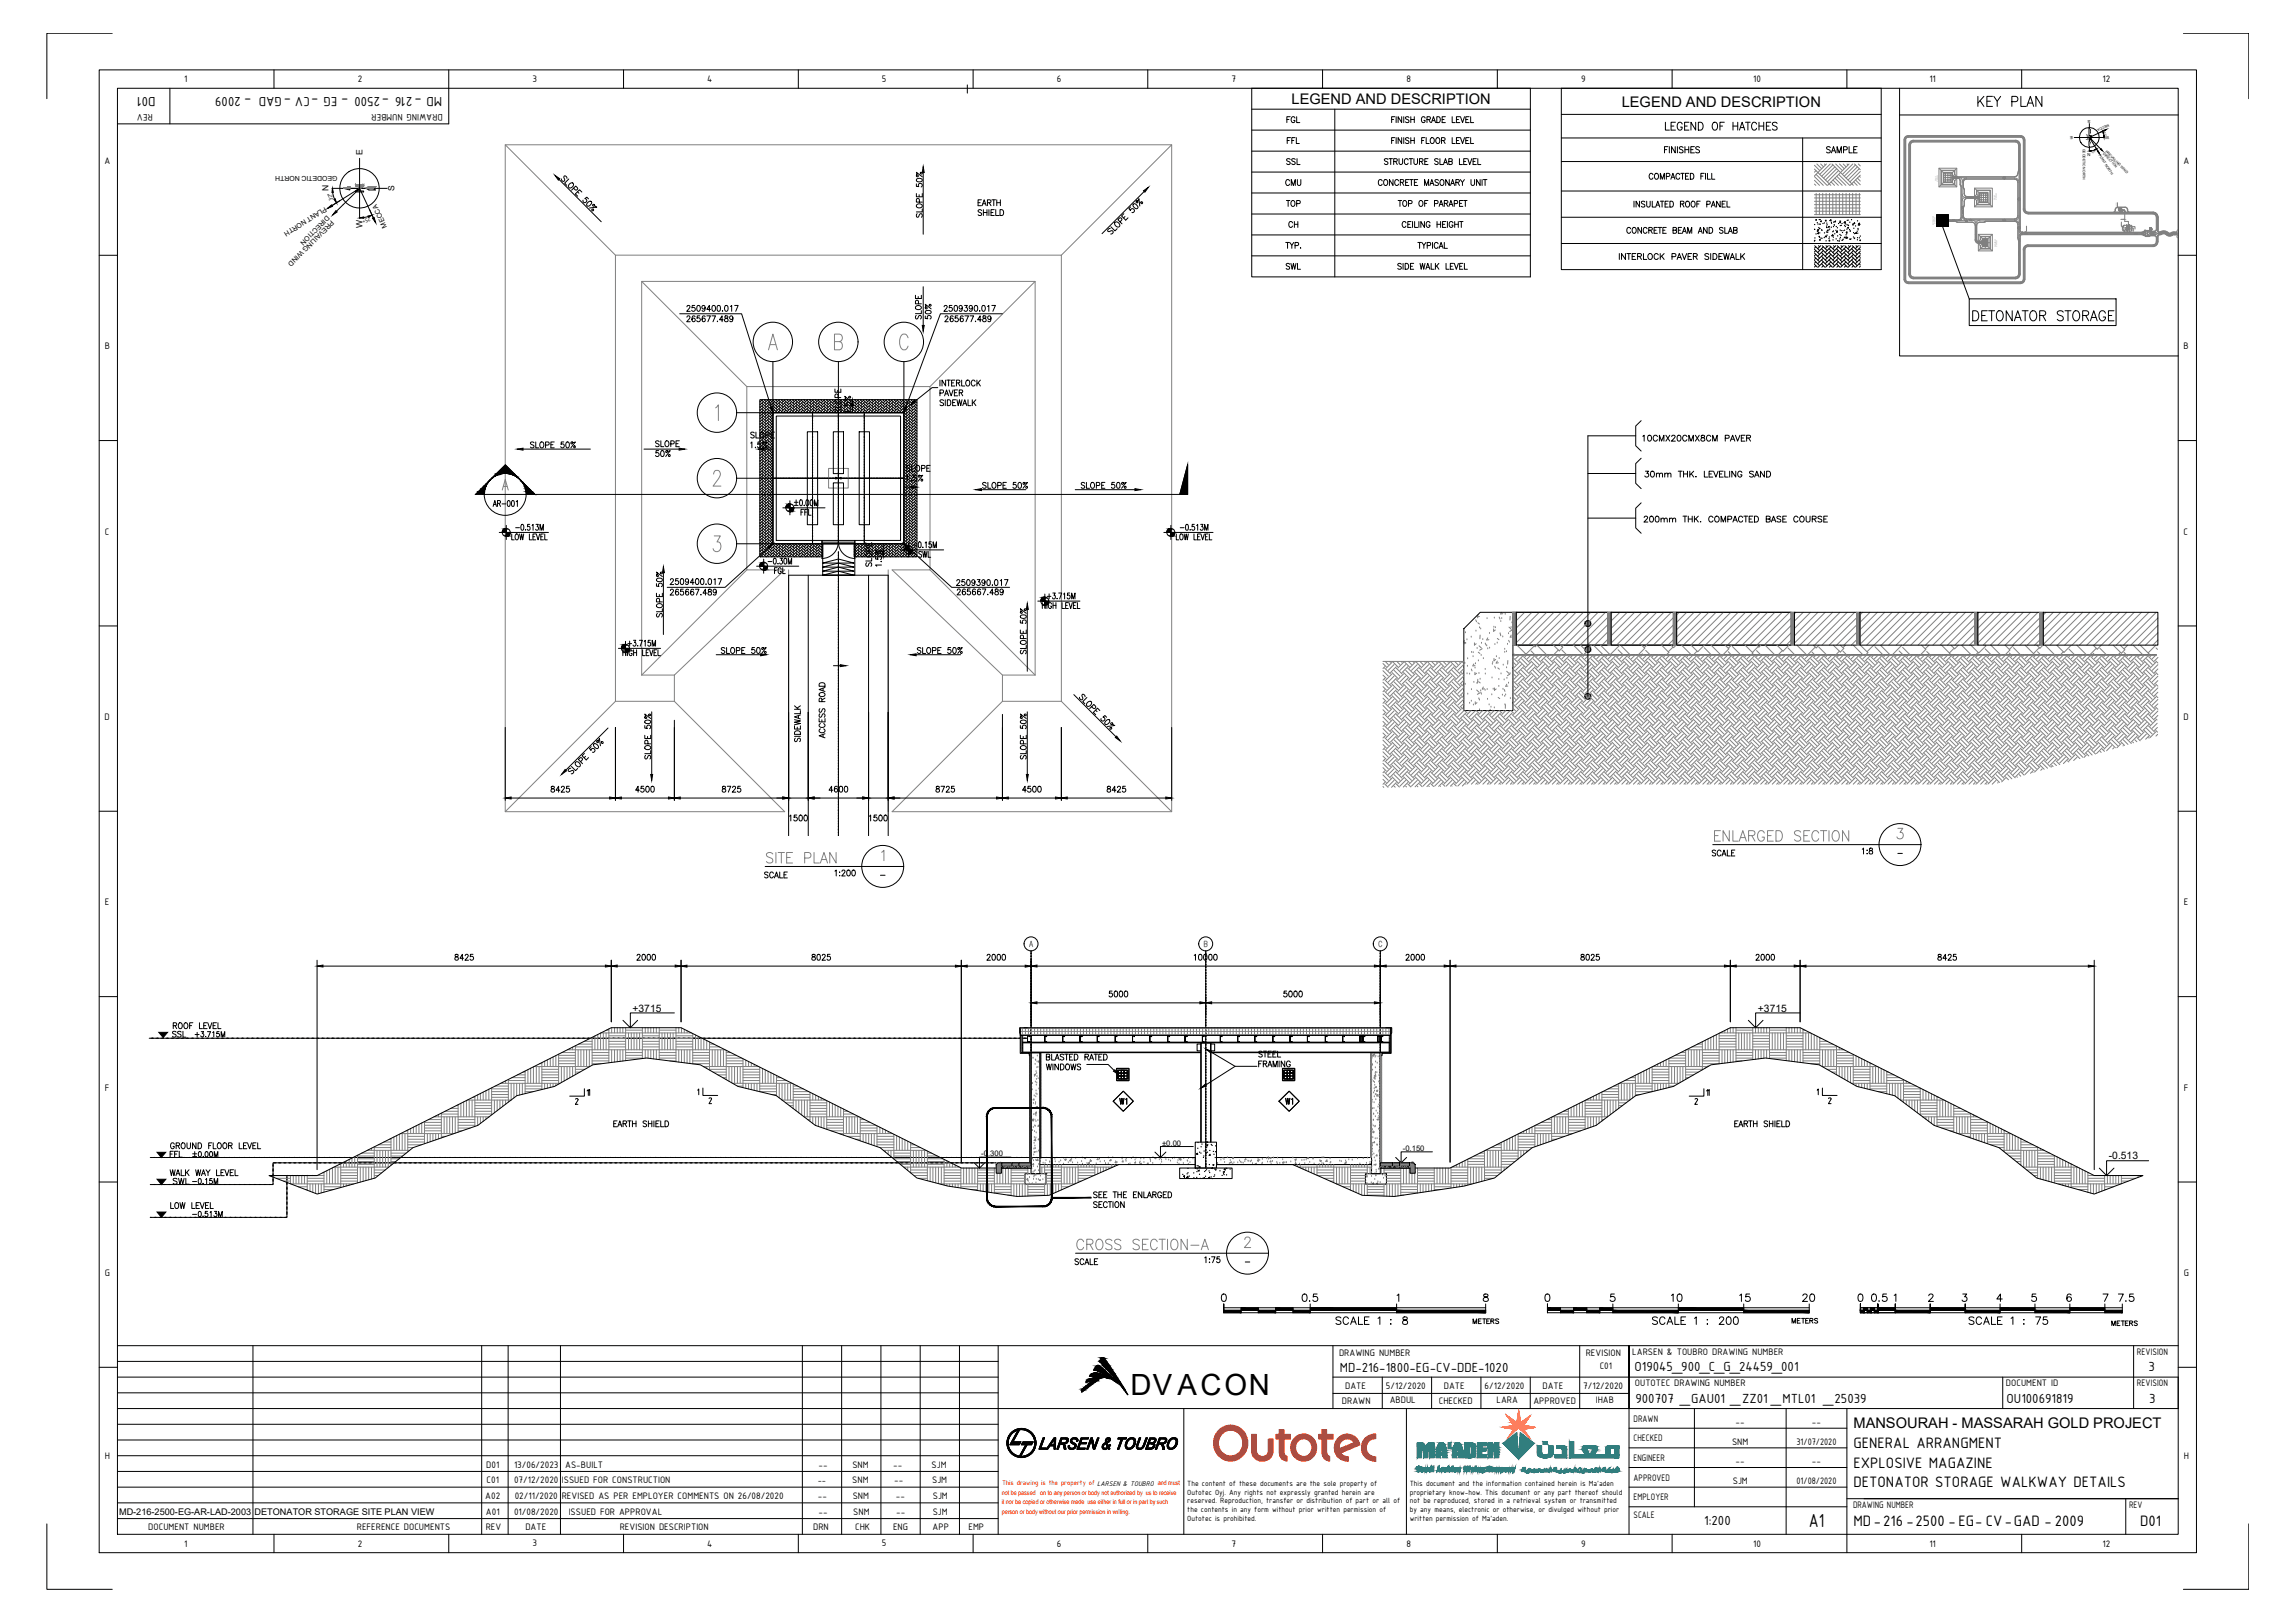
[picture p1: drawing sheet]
<svg xmlns="http://www.w3.org/2000/svg" width="841mm" height="594mm" viewBox="0 0 841 594" stroke-linecap="round" stroke-linejoin="round" font-family="sans-serif">
<defs><g id="words">
<text font-size="10.7" x="414.3" y="510.9">DV ACON</text>
<text font-size="7.5" x="722.1" y="118.9">DETONATOR STORAGE</text>
<g font-size="7.5" fill="#808080">
<text x="627.2" y="309.4">ENLARGED SECTION</text>
<text x="393.7" y="459">CROSS SECTION-A</text>
</g>
<text font-size="7.4" x="662.9" y="559.3">A1</text>
<text font-size="7.1" x="723.9" y="40.2">KEY PLAN</text>
<text font-size="7.1" fill="#808080" x="280.1" y="317.1">SITE PLAN</text>
<text font-size="6.6" x="609.2" y="49">LEGEND OF HATCHES</text>
<g font-size="6.2">
<text x="476.2" y="478">0.5</text>
<text x="611.7" y="478">10</text>
<text x="636.8" y="478">15</text>
<text x="659.7" y="478">20</text>
<text x="685.1" y="478">0.5</text>
<text x="775.4" y="478">7.5</text>
<text x="488.6" y="486.5">SCALE 1 : 8</text>
<text x="604.7" y="486.5">SCALE 1 : 200</text>
<text x="720.7" y="486.5">SCALE 1 : 75</text>
</g>
<g font-size="6">
<text x="92.1" y="35.2" transform="rotate(180 92.1 35.2)">-</text>
<text x="106.7" y="35.2" transform="rotate(180 106.7 35.2)">-</text>
<text x="116.7" y="35.2" transform="rotate(180 116.7 35.2)">-</text>
<text x="127.7" y="35.2" transform="rotate(180 127.7 35.2)">-</text>
<text x="142.6" y="35.2" transform="rotate(180 142.6 35.2)">-</text>
<text x="154.6" y="35.2" transform="rotate(180 154.6 35.2)">-</text>
<text x="679.2" y="530.3">GENERAL ARRANGMENT</text>
<text x="679.2" y="537.5">EXPLOSIVE MAGAZINE</text>
<text x="679.2" y="544.7">DETONATOR STORAGE WALKWAY DETAILS</text>
<text x="679.2" y="559.1">MD-216 -2500 -EG- CV-GAD - 2009</text>
<text x="784.3" y="559.1">D01</text>
</g>
<g font-size="5.7">
<text x="339.4" y="80.8" transform="rotate(-90 339.4 80.8)">SLOPE 50%</text>
<text x="471.3" y="84.7">CH</text>
<text x="244.1" y="227.2" transform="rotate(-90 244.1 227.2)">SLOPE 50%</text>
<text x="377.5" y="240.6" transform="rotate(-90 377.5 240.6)">SLOPE 50%</text>
</g>
<g font-size="5.4">
<text x="473.3" y="38.1">LEGEND AND DESCRIPTION</text>
<text x="594.3" y="39">LEGEND AND DESCRIPTION</text>
<text x="679.2" y="523.1">MANSOURAH - MASSARAH GOLD PROJECT</text>
</g>
<g font-size="5.3">
<text x="470.6" y="46.2">FGL</text>
<text x="471" y="53.6">FFL</text>
<text x="668.5" y="57.1">SAMPLE</text>
<text x="470.6" y="61.4">SSL</text>
<text x="470.3" y="69.1">CMU</text>
<text x="504.1" y="69.1">CONCRETE MASONARY UNIT</text>
<text x="470.6" y="76.9">TOP</text>
<text x="511.5" y="76.9">TOP OF PARAPET</text>
<text x="595.1" y="86.8">CONCRETE BEAM AND SLAB</text>
<text x="470.3" y="92.1">TYP.</text>
<text x="470.6" y="99.8">SWL</text>
<text x="592.7" y="96.3">INTERLOCK PAVER SIDEWALK</text>
<text x="193.3" y="165.1">SLOPE 50%</text>
<text x="601.1" y="162.6">10CMX20CMX8CM PAVER</text>
<text x="359.1" y="179.9">SLOPE 50%</text>
<text x="395.5" y="179.9">SLOPE 50%</text>
<text x="601.8" y="176">30mm THK. LEVELING SAND</text>
<text x="601.5" y="192.3">200mm THK. COMPACTED BASE COURSE</text>
<text x="335.8" y="205.3">SWL</text>
<text x="282.9" y="211.3">FGL</text>
<text x="349.6" y="215.5">2509390.017</text>
<text x="263.5" y="240.6">SLOPE 50%</text>
<text x="335.1" y="240.6">SLOPE 50%</text>
<text x="303.4" y="271.6" transform="rotate(-90 303.4 271.6)">ACCESS ROAD</text>
<text x="239.5" y="279" transform="rotate(-90 239.5 279)">SLOPE 50%</text>
<text x="626.5" y="314.7">SCALE</text>
<text x="681.6" y="314">1:8</text>
<text x="279.4" y="322.8">SCALE</text>
<text x="62.4" y="377.8">ROOF LEVEL</text>
<text x="62.4" y="381">SSL</text>
<text x="409.6" y="405.7">W1</text>
<text x="470.3" y="405.7">W1</text>
<text x="61.4" y="425.1">FFL</text>
<text x="61.7" y="421.9">GROUND FLOOR LEVEL</text>
<text x="61.4" y="431.8">WALK WAY LEVEL</text>
<text x="62.4" y="435">SWL</text>
<text x="69.5" y="435">-0.15M</text>
<text x="61.7" y="443.8">LOW LEVEL</text>
<text x="393" y="464.3">SCALE</text>
<text x="440.6" y="463.5">1:75</text>
</g>
<g font-size="5.2">
<text x="57" y="35.7" transform="rotate(180 57 35.7)">D01</text>
<text x="88.3" y="35.7" transform="rotate(180 88.3 35.7)">2009</text>
<text x="103.3" y="35.7" transform="rotate(180 103.3 35.7)">GAD</text>
<text x="113.5" y="35.7" transform="rotate(180 113.5 35.7)">CV</text>
<text x="123.6" y="35.7" transform="rotate(180 123.6 35.7)">EG</text>
<text x="139.3" y="35.7" transform="rotate(180 139.3 35.7)">2500</text>
<text x="151.1" y="35.7" transform="rotate(180 151.1 35.7)">216</text>
<text x="162" y="35.7" transform="rotate(180 162 35.7)">MD</text>
<text x="491" y="502.5">MD-216-1800-EG-CV-DDE-1020</text>
<text x="599" y="502">O19045_900_C_G_24459_001</text>
<text x="787.3" y="502">3</text>
<text x="599.3" y="514">900707 _GAU01 _ZZ01 _MTL01 _25039</text>
<text x="735.4" y="514">OU100691819</text>
<text x="787.6" y="514">3</text>
<text x="624.5" y="558.7">1:200</text>
</g>
<g font-size="4.9">
<text x="70.6" y="381">+3.715M</text>
<text x="655.8" y="485.8">METERS</text>
<text x="539" y="486.1">METERS</text>
<text x="772.9" y="486.8">METERS</text>
</g>
<g font-size="3.8">
<text x="231.8" y="370.5">+3715</text>
<text x="644.2" y="370.5">+3715</text>
<text x="772.8" y="424.6">-0.513</text>
</g>
<g font-size="3.7">
<text x="67.5" y="30">1</text>
<text x="131.1" y="30.1">2</text>
<text x="195.1" y="30">3</text>
<text x="259.2" y="30">4</text>
<text x="323.2" y="30">5</text>
<text x="387.3" y="30.1">6</text>
<text x="451.3" y="30">7</text>
<text x="515.4" y="30">8</text>
<text x="579.5" y="30">9</text>
<text x="642.4" y="30">10</text>
<text x="707" y="30">11</text>
<text x="770.5" y="30.1">12</text>
<text x="56" y="41.8" transform="rotate(180 56 41.8)">REV</text>
<text x="162.2" y="41.8" transform="rotate(180 162.2 41.8)">DRAWING NUMBER</text>
<text x="38.3" y="60">A</text>
<text x="800.1" y="60">A</text>
<text x="38.4" y="127.9">B</text>
<text x="800.2" y="127.9">B</text>
<text x="38.4" y="195.8">C</text>
<text x="800.2" y="195.8">C</text>
<text x="38.3" y="263.6">D</text>
<text x="800.2" y="263.6">D</text>
<text x="38.4" y="331.5">E</text>
<text x="800.3" y="331.5">E</text>
<text x="38.5" y="399.4">F</text>
<text x="800.3" y="399.4">F</text>
<text x="38.4" y="467.3">G</text>
<text x="800.3" y="467.3">G</text>
<text x="490.7" y="496.8">DRAWING NUMBER</text>
<text x="581.1" y="496.8">REVISION</text>
<text x="598.2" y="496.3">LARSEN &amp; TOUBRO DRAWING NUMBER</text>
<text x="783.1" y="496.3">REVISION</text>
<text x="586.2" y="501.5">C01</text>
<text x="493" y="508.7">DATE</text>
<text x="507.9" y="508.7">5/12/2020</text>
<text x="529.1" y="508.7">DATE</text>
<text x="544.1" y="508.7">6/12/2020</text>
<text x="565.3" y="508.7">DATE</text>
<text x="580.2" y="508.7">7/12/2020</text>
<text x="599.1" y="507.8">OUTOTEC DRAWING NUMBER</text>
<text x="735.1" y="507.8">DOCUMENT ID</text>
<text x="783.1" y="507.8">REVISION</text>
<text x="491.8" y="514.1">DRAWN</text>
<text x="509.3" y="513.9">ABDUL</text>
<text x="527.2" y="514.1">CHECKED</text>
<text x="548.4" y="513.9">LARA</text>
<text x="561.9" y="514.1">APPROVED</text>
<text x="584.8" y="513.9">IHAB</text>
<text x="598.7" y="520.7">DRAWN</text>
<text x="636" y="521.9">--</text>
<text x="664" y="521.9">--</text>
<text x="598.7" y="527.9">CHECKED</text>
<text x="634.7" y="529.1">SNM</text>
<text x="658.4" y="529.1">31/07/2020</text>
<text x="38.4" y="534.2">H</text>
<text x="178.2" y="537.5">D01</text>
<text x="188.4" y="537.5">13/06/2023</text>
<text x="207.1" y="537.5">AS-BUILT</text>
<text x="300" y="537.5">--</text>
<text x="312.4" y="537.5">SNM</text>
<text x="327.4" y="537.5">--</text>
<text x="341.4" y="537.5">SJM</text>
<text x="598.7" y="535.1">ENGINEER</text>
<text x="636" y="536.3">--</text>
<text x="664" y="536.3">--</text>
<text x="800.3" y="534.2">H</text>
<text x="178.3" y="543.2">C01</text>
<text x="188.4" y="543.2">07/12/2020</text>
<text x="205.9" y="543.2">ISSUED FOR CONSTRUCTION</text>
<text x="312.3" y="543.2">SNM</text>
<text x="327.7" y="543.2">--</text>
<text x="341.6" y="543.2">SJM</text>
<text x="598.7" y="542.3">APPROVED</text>
<text x="635" y="543.5">SJM</text>
<text x="658.4" y="543.5">01/08/2020</text>
<text x="177.8" y="549">A02</text>
<text x="188.6" y="549">02/11/2020</text>
<text x="205.9" y="549">REVISED AS PER EMPLOYER COMMENTS ON 26/08/2020</text>
<text x="299.7" y="549">--</text>
<text x="312.5" y="549">SNM</text>
<text x="328.3" y="549">--</text>
<text x="341.8" y="549">SJM</text>
<text x="598.7" y="549.5">EMPLOYER</text>
<text x="178.1" y="554.8">A01</text>
<text x="188.4" y="554.8">01/08/2020</text>
<text x="208.4" y="554.8">ISSUED FOR APPROVAL</text>
<text x="300" y="554.8">--</text>
<text x="312.7" y="554.8">SNM</text>
<text x="328.5" y="554.8">--</text>
<text x="341.8" y="554.8">SJM</text>
<text x="598.7" y="556.1">SCALE</text>
<text x="679.1" y="552.5">DRAWING NUMBER</text>
<text x="780.2" y="552.5">REV</text>
<text x="54.3" y="560.3">DOCUMENT NUMBER</text>
<text x="130.8" y="560.3">REFERENCE DOCUMENTS</text>
<text x="178" y="560.3">REV</text>
<text x="192.5" y="560.3">DATE</text>
<text x="227.1" y="560.3">REVISION DESCRIPTION</text>
<text x="298" y="560.3">DRN</text>
<text x="313.4" y="560.3">CHK</text>
<text x="327.3" y="560.3">ENG</text>
<text x="341.7" y="560.3">APP</text>
<text x="354.9" y="560.3">EMP</text>
<text x="67.5" y="566.4">1</text>
<text x="131.1" y="566.5">2</text>
<text x="195.1" y="566.4">3</text>
<text x="259.2" y="566.4">4</text>
<text x="323.2" y="566.4">5</text>
<text x="387.3" y="566.5">6</text>
<text x="451.3" y="566.4">7</text>
<text x="515.4" y="566.4">8</text>
<text x="579.5" y="566.5">9</text>
<text x="642.4" y="566.4">10</text>
<text x="707" y="566.4">11</text>
<text x="770.5" y="566.5">12</text>
</g>
<text font-size="3.5" x="299.7" y="543.2">--</text>
<g font-size="3.4">
<text x="43.6" y="554.8">MD-216-2500-EG-AR-LAD-2003</text>
<text x="93.3" y="554.8">DETONATOR STORAGE SITE PLAN VIEW</text>
</g>
<g font-size="3.1">
<text x="132.9" y="56.9" transform="rotate(-90 132.9 56.9)">E</text>
<text x="120.4" y="70" transform="rotate(-90 120.4 70)">N</text>
<text x="144.6" y="69.9" transform="rotate(-90 144.6 69.9)">S</text>
<text x="132.9" y="83.5" transform="rotate(-90 132.9 83.5)">W</text>
</g>
<g font-size="3">
<text x="435.1" y="544.2">The content of these documents are the sole property of</text>
<text x="516.6" y="544.2">This document and the information contained herein is Ma'aden</text>
<text x="435.1" y="547.4">Outotec Oyj. Any rights not expressly granted herein are</text>
<text x="435.1" y="550.6">reserved. Reproduction, transfer or distribution of part or all of</text>
<text x="516.6" y="547.4">proprietary know-how. This document or any part thereof should</text>
<text x="516.6" y="550.6">not be reproduced, stored in a retrieval system or transmitted</text>
<text x="435.1" y="553.8">the contents in any form without prior written permission of</text>
<text x="435.1" y="557">Outotec is prohibited.</text>
<text x="516.6" y="553.8">by any means, electronic or otherwise, or divulged without prior</text>
<text x="516.6" y="557">written permission of Ma'aden.</text>
</g>
<g font-size="2.8">
<text x="425.9" y="419.6">±0.00</text>
<text x="359.6" y="423.4">-0.300</text>
<text x="514.1" y="421.5">-0.150</text>
</g>
<text font-size="2.7" fill="#f00" x="367.2" y="544.1">This drawing is the property of LARSEN &amp; TOUBRO and must</text>
<g font-size="2.6">
<text x="694.6" y="314">-</text>
<text x="321.7" y="321.7">-</text>
<text x="455.4" y="463.5">-</text>
</g>
<g font-size="2.5">
<text x="123.6" y="64.3" transform="rotate(180 123.6 64.3)">GEODETIC NORTH</text>
<text x="119" y="75.7" transform="rotate(148 119 75.7)">PLANT NORTH</text>
<text x="119.7" y="78.9" transform="rotate(135 119.7 78.9)">DIRECTION</text>
<text x="121.4" y="80.5" transform="rotate(135 121.4 80.5)">PREVAILING WIND</text>
<text x="141.8" y="83" transform="rotate(-115 141.8 83)">MECCA</text>
</g>
<g font-size="2.4" fill="#f00">
<text x="367.1" y="547.5">not be passed on to any person or body not authorized by us to receive</text>
<text x="367.1" y="551">it nor be copied or otherwise made use either in full or in part by such</text>
<text x="367.1" y="554.4">person or body without our prior permission in writing.</text>
</g>
<g font-size="2.3">
<text x="122.2" y="73.3" transform="rotate(-106 122.2 73.3)">32°</text>
<text x="135.7" y="79.6" transform="rotate(168 135.7 79.6)">25°</text>
</g>
<g font-size="1.6">
<text x="766.1" y="44" transform="rotate(180 766.1 44)">S</text>
<text x="759.6" y="49.8" transform="rotate(180 759.6 49.8)">E</text>
<text x="772.9" y="49.8" transform="rotate(180 772.9 49.8)">W</text>
<text x="766.1" y="56" transform="rotate(180 766.1 56)">N</text>
</g>
<g font-size="1.3">
<text x="772.7" y="45.3" transform="rotate(155 772.7 45.3)">MECCA</text>
<text x="763.3" y="54.4" transform="rotate(90 763.3 54.4)">GEODETIC NORTH</text>
<text x="769" y="56.7" transform="rotate(58 769 56.7)">PLANT NORTH</text>
<text x="770.6" y="56.4" transform="rotate(45 770.6 56.4)">DIRECTION</text>
<text x="771.4" y="55.5" transform="rotate(45 771.4 55.5)">PREVAILING WIND</text>
</g>
<g font-size="1.2">
<text x="771" y="48.4" transform="rotate(77 771 48.4)">25°</text>
<text x="767.8" y="55.1" transform="rotate(164 767.8 55.1)">32°</text>
</g>
<g font-size=".7" fill="#808080">
<text x="710.3" y="66.5" transform="rotate(-90 710.3 66.5)">STORAGE</text>
<text x="709.3" y="81.9" transform="rotate(-90 709.3 81.9)">STORAGE</text>
<text x="731.3" y="90.5" transform="rotate(-90 731.3 90.5)">EXPLOSIVE</text>
<text x="731.9" y="90.3" transform="rotate(-90 731.9 90.3)">STORAGE</text>
</g>
</g></defs>
<!-- layer: Explosive Magazine -->
<path d="M283.2 151.2h48v48h-48zM284.5 152.4h45.5v45.5h-45.5zM301.2 197.9v1.3M301.5 199.2h11.8v11.5h-11.8zM313.3 197.9v1.3M289 210.7h36.5M296.2 210.7v95.4M318.3 210.7v95.4" fill="none" stroke="#000" stroke-width=".37"/>
<!-- layer: BUND -->
<g fill="none" stroke="#808080" stroke-width=".37">
<path d="M185.2 53l40.3 40.5M429.4 53l-40.5 40.5M235.1 103.1l38.6 38.5M379.3 103.1l-38.5 38.5M273.7 208.7l-38.6 38.6M289 208.7v88.6M325.5 208.7v88.6M340.8 208.7l38.5 38.6M225.5 256.9l-40.3 40.4M235.1 247.3v-144.2h144.2v144.2M235.1 247.3h12M247.1 247.3l40.5-38.6h-13.9v-67.1h67.1v67.1h-13.9l40.5 38.6v9.6l-40.5 40.4h102.5v-244.3h-244.2v244.3h102.4l-40.5-40.4"/>
<path d="M247.1 256.9h-21.6v-163.4h163.4v163.4h-21.5M247.1 247.3v9.6M367.4 247.3h11.9M388.9 256.9l40.5 40.4"/>
</g>
<!-- layer: Explosive road centerline -->
<g fill="none" stroke="#000" stroke-width=".37">
<path d="M297.8 151.2v.6M297.8 152.2v.2M297.8 152.6v.2M297.8 153.1v.9M297.8 154.1v.7M297.8 154.8v.2M297.8 155.1v.2M297.8 155.3v.7M297.8 156.1v.6M297.8 156.7v.3M297.8 157v.3M297.8 157.7v.2"/>
<path d="M297.8 158v.2M297.8 158.3v.6M297.8 159v.6M297.8 159.7v.2M297.8 151.9v.2M297.8 152.4v.2M297.8 152.9v.2M297.8 157.3v.4M297.8 160v.1M307.2 151.2v.6M307.2 152.2v.2M307.2 152.6v.2"/>
<path d="M307.2 153.1v.9M307.2 154.1v.7M307.2 154.8v.2M307.2 155.1v.2M307.2 155.3v.7M307.2 156.1v.6M307.2 156.7v.3M307.2 157v.3M307.2 157.7v.2M307.2 158v.2M307.2 158.3v.6M307.2 159v.6"/>
<path d="M307.2 159.7v.2M307.2 151.9v.2M307.2 152.4v.2M307.2 152.9v.2M307.2 157.3v.4M307.2 160v.1M316.7 151.2v.6M316.7 152.2v.2M316.7 152.6v.2M316.7 153.1v.9M316.7 154.1v.7M316.7 154.8v.2"/>
<path d="M316.7 155.1v.2M316.7 155.3v.7M316.7 156.1v.6M316.7 156.7v.3M316.7 157v.3M316.7 157.7v.2M316.7 158v.2M316.7 158.3v.6M316.7 159v.6M316.7 159.7v.2M316.7 151.9v.2M316.7 152.4v.2"/>
<path d="M316.7 152.9v.2M316.7 157.3v.4M316.7 160v.1M283.2 175.2h.3M283.5 175.2h.7M284.3 175.2h.8M285.2 175.2h.7M285.9 175.2h.2M286.2 175.2h.2M286.5 175.2h.6M287.2 175.2h.9M288.1 175.2h.5"/>
<path d="M288.7 175.2h.1M288.8 175.2h.2M289.1 175.2h.2M289.4 175.2h.9M290.4 175.2h.6M291 175.2h.2M291.3 175.2h.2M291.6 175.2h.6M292.3 175.2h.6M293 175.2h.2M293.3 175.2h.2M293.5 175.2h.4"/>
<path d="M293.9 175.2h.3M294.2 175.2h.3M294.5 175.2h.6M295.2 175.2h.7M295.9 175.2h.2M296.2 175.2h.2M296.4 175.2h.3M296.7 175.2h.4M297.2 175.2h.1M297.4 175.2h.7M297.8 160.2v.2M297.8 160.5v1.3"/>
<path d="M297.8 161.9v.2M297.8 162.2v.2M297.8 162.4v.7M297.8 163.1v.9M297.8 164.1v.6M297.8 164.8v.2M297.8 165.1v.2M297.8 165.3v.7M297.8 166.1v.8M297.8 167.3v.2M297.8 167.7v.5M297.8 168.3v.8"/>
<path d="M297.8 169.2v.7M297.8 169.9v.2M297.8 170.2v.2M297.8 170.5v1.3M297.8 171.9v.2M297.8 172.2v.2M297.8 172.8v.2M297.8 173.1v.2M297.8 173.4v.6M297.8 174.4v.2M297.8 174.8v.2M297.8 175v.2"/>
<path d="M297.8 175.3v.2M297.8 175.6v.6M297.8 176.3v.6M297.8 177v.2M297.8 177.3v.2M297.8 177.5v.7M297.8 178.3v.8M297.8 179.2v.7M297.8 179.9v.2M297.8 167v.2M297.8 167.5v.2M297.8 172.4v.4"/>
<path d="M297.8 174.1v.2M297.8 174.6v.1M298.1 175.2h.2M298.4 175.2h.2M298.6 175.2h.7M299.4 175.2h.9M300.3 175.2h.7M301 175.2h.2M301.3 175.2h.2M301.6 175.2h.6M302.3 175.2h.6M303 175.2h.2"/>
<path d="M303.3 175.2h.6M303.9 175.2h.3M304.2 175.2h.2M304.5 175.2h.9M305.5 175.2h.3M305.9 175.2h.2M306.1 175.2h.3M306.4 175.2h.2M306.7 175.2h1.3M307.2 160.2v.2M307.2 160.5v1.3M307.2 161.9v.2"/>
<path d="M307.2 162.2v.2M307.2 162.4v.7M307.2 163.1v.9M307.2 164.1v.6M307.2 164.8v.2M307.2 165.1v.2M307.2 165.3v.7M307.2 166.1v.8M307.2 167.3v.2M307.2 167.7v.5M307.2 168.3v.8M307.2 169.2v.7"/>
<path d="M307.2 169.9v.2M307.2 170.2v.2M307.2 170.5v1.3M307.2 171.9v.2M307.2 172.2v.2M307.2 172.8v.2M307.2 173.1v.2M307.2 173.4v.6M307.2 174.4v.2M307.2 174.8v.2M307.2 175v.2M307.2 175.3v.2"/>
<path d="M307.2 175.6v.6M307.2 176.3v.6M307.2 177v.2M307.2 177.3v.2M307.2 177.5v.7M307.2 178.3v.8M307.2 179.2v.7M307.2 179.9v.2M307.2 167v.2M307.2 167.5v.2M307.2 172.4v.4M307.2 174.1v.2"/>
<path d="M307.2 174.6v.1M308.1 175.2h.2M308.4 175.2h.2M308.6 175.2h.7M309.4 175.2h.2M309.6 175.2h.6M310.3 175.2h.7M311 175.2h.2M311.3 175.2h.2M311.6 175.2h.2M311.8 175.2h.4M312.3 175.2h.9"/>
<path d="M313.3 175.2h.1M313.5 175.2h.2M313.8 175.2h.1M313.9 175.2h.5M314.5 175.2h.9M315.5 175.2h.6M316.1 175.2h.2M316.4 175.2h.2M316.7 175.2h.6M316.7 160.2v.2M316.7 160.5v1.3M316.7 161.9v.2"/>
<path d="M316.7 162.2v.2M316.7 162.4v.7M316.7 163.1v.9M316.7 164.1v.6M316.7 164.8v.2M316.7 165.1v.2M316.7 165.3v.7M316.7 166.1v.8M316.7 167.3v.2M316.7 167.7v.5M316.7 168.3v.8M316.7 169.2v.7"/>
<path d="M316.7 169.9v.2M316.7 170.2v.2M316.7 170.5v1.3M316.7 171.9v.2M316.7 172.2v.2M316.7 172.8v.2M316.7 173.1v.2M316.7 173.4v.6M316.7 174.4v.2M316.7 174.8v.2M316.7 175v.2M316.7 175.3v.2"/>
<path d="M316.7 175.6v.6M316.7 176.3v.6M316.7 177v.2M316.7 177.3v.2M316.7 177.5v.7M316.7 178.3v.8M316.7 179.2v.7M316.7 179.9v.2M316.7 167v.2M316.7 167.5v.2M316.7 172.4v.4M316.7 174.1v.2"/>
<path d="M316.7 174.6v.1M317.4 175.2h.6M318.1 175.2h.2M318.4 175.2h.2M318.6 175.2h.4M319.1 175.2h.2M319.3 175.2h.3M319.6 175.2h.6M320.3 175.2h.5M320.8 175.2h.2M321 175.2h.2M321.3 175.2h.2"/>
<path d="M321.5 175.2h.3M321.8 175.2h1.4M323.2 175.2h.2M323.5 175.2h.2M323.8 175.2h.6M324.5 175.2h.9M325.4 175.2h.7M326.1 175.2h.2M326.4 175.2h.2M326.7 175.2h.6M327.4 175.2h.9M328.4 175.2h.4"/>
<path d="M328.9 175.2h.1M329 175.2h.3M329.3 175.2h.2M329.6 175.2h.9M330.6 175.2h.6M297.8 180.2v.2M297.8 180.5v.6M297.8 181.2v.6M297.8 181.8v.3M297.8 182.4v.2M297.8 182.8v.5M297.8 183.4v.9"/>
<path d="M297.8 184.3v.7M297.8 185v.2M297.8 185.3v.2M297.8 185.6v1.3M297.8 187v.2M297.8 187.3v.2M297.8 187.5v.7M297.8 188.2v.9M297.8 189.5v.2M297.8 189.9v.2M297.8 190.1v.3M297.8 190.4v.3"/>
<path d="M297.8 190.7v.6M297.8 191.4v.7M297.8 192.1v.2M297.8 192.4v.2M297.8 192.6v.7M297.8 193.4v.9M297.8 194.3v.7M297.8 195v.2M297.8 195.3v.2M297.8 195.6v.6M297.8 196.5v.4M297.8 197v.2"/>
<path d="M297.8 197.2v.2M297.8 197.5v.2M297.8 197.8v.6M297.8 198.5v.7M297.8 182.1v.2M297.8 182.7v.1M297.8 189.2v.2M297.8 189.7v.2M297.8 196.3v.2M307.2 180.2v.2M307.2 180.5v.6M307.2 181.2v.6"/>
<path d="M307.2 181.8v.3M307.2 182.4v.2M307.2 182.8v.5M307.2 183.4v.9M307.2 184.3v.7M307.2 185v.2M307.2 185.3v.2M307.2 185.6v1.3M307.2 187v.2M307.2 187.3v.2M307.2 187.5v.7M307.2 188.2v.9"/>
<path d="M307.2 189.5v.2M307.2 189.9v.2M307.2 190.1v.3M307.2 190.4v.3M307.2 190.7v.6M307.2 191.4v.7M307.2 192.1v.2M307.2 192.4v.2M307.2 192.6v.7M307.2 193.4v.9M307.2 194.3v.7M307.2 195v.2"/>
<path d="M307.2 195.3v.2M307.2 195.6v.6M307.2 196.5v.4M307.2 197v.2M307.2 197.2v.2M307.2 197.5v.2M307.2 197.8v.6M307.2 198.5v.7M307.2 182.1v.2M307.2 182.7v.1M307.2 189.2v.2M307.2 189.7v.2"/>
<path d="M307.2 196.3v.2M316.7 180.2v.2M316.7 180.5v.6M316.7 181.2v.6M316.7 181.8v.3M316.7 182.4v.2M316.7 182.8v.5M316.7 183.4v.9M316.7 184.3v.7M316.7 185v.2M316.7 185.3v.2M316.7 185.6v1.3"/>
<path d="M316.7 187v.2M316.7 187.3v.2M316.7 187.5v.7M316.7 188.2v.9M316.7 189.5v.2M316.7 189.9v.2M316.7 190.1v.3M316.7 190.4v.3M316.7 190.7v.6M316.7 191.4v.7M316.7 192.1v.2M316.7 192.4v.2"/>
<path d="M316.7 192.6v.7M316.7 193.4v.9M316.7 194.3v.7M316.7 195v.2M316.7 195.3v.2M316.7 195.6v.6M316.7 196.5v.4M316.7 197v.2M316.7 197.2v.2M316.7 197.5v.2M316.7 197.8v.6M316.7 198.5v.7"/>
<path d="M316.7 182.1v.2M316.7 182.7v.1M316.7 189.2v.2M316.7 189.7v.2M316.7 196.3v.2M307.2 210.5v.5M307.2 210.2v.2M307.2 209.5v.2M307.2 209.2v.3M307.2 208.6v.6M307.2 208v.5M307.2 207.6v.2"/>
<path d="M307.2 207v.2M307.2 205.6v1.4M307.2 205.4v.2M307.2 205.1v.2M307.2 204.4v.6M307.2 203.4v.9M307.2 202.7v.7M307.2 202.5v.2M307.2 202.2v.2M307.2 211.1v.6M307.2 211.8v.2M307.2 212.1v.2"/>
<path d="M307.2 212.3v1.4M307.2 213.7v.2M307.2 214v.2M307.2 214.3v.2M307.2 214.7v.2M307.2 215.3v.6M307.2 216.2v.2M307.2 216.6v.3M307.2 216.9v.2M307.2 217.2v.2M307.2 217.5v.6M307.2 218.2v.6"/>
<path d="M307.2 218.8v.3M307.2 219.1v.3M307.2 219.4v.6M307.2 202v.1M307.2 207.3v.2M307.2 207.8v.2M307.2 209.8v.4M307.2 214.5v.2M307.2 215v.2M307.2 216v.1M307.2 216.5v.1M307.2 220.1v.9"/>
<path d="M307.2 221.1v.6M307.2 221.8v.2M307.2 222.1v.2M307.2 222.3v.7M307.2 223.3v.4M307.2 223.7v.2M307.2 224v.2M307.2 224.3v.2M307.2 224.5v.7M307.2 225.2v.9M307.2 226.2v.7M307.2 226.9v.2"/>
<path d="M307.2 227.2v.2M307.2 227.4v1.4M307.2 228.8v.3M307.2 229.1v.2M307.2 229.4v.2M307.2 229.6v.4M307.2 230.1v.9M307.2 231v.3M307.2 231.3v.2M307.2 232v.2M307.2 232.3v.2M307.2 232.6v.6"/>
<path d="M307.2 233.3v.6M307.2 234v.2M307.2 234.3v.2M307.2 234.5v.6M307.2 235.2v.9M307.2 236.2v.5M307.2 236.9v.2M307.2 237.4v.9M307.2 238.4v.4M307.2 238.8v.2M307.2 239.1v.2M307.2 239.4v.2"/>
<path d="M307.2 239.6v.7M307.2 223v.2M307.2 231.6v.4M307.2 236.7v.1M307.2 237.2v.1M307.2 240.4v.6M307.2 241v.2M307.2 241.3v.2M307.2 242v.2M307.2 242.3v.2M307.2 242.6v.6M307.2 243.3v.6"/>
<path d="M307.2 244v.2M307.2 244.2v.3M307.2 244.5v.2M307.2 244.8v.3M307.2 245.2v.9M307.2 246.2v.2M307.2 246.5v.2M307.2 246.7v.6M307.2 247.4v.9M307.2 248.4v.6M307.2 249.1v.2M307.2 249.4v.2"/>
<path d="M307.2 249.6v.7M307.2 250.3v.9M307.2 251.3v.5M307.2 252v.2M307.2 252.5v.9M307.2 253.5v.7M307.2 254.2v.2M307.2 254.5v.2M307.2 254.7v.7M307.2 255.5v.6M307.2 256.1v.3M307.2 256.4v.3"/>
<path d="M307.2 257.1v.2M307.2 257.4v.2M307.2 257.7v.6M307.2 258.4v.5M307.2 259.1v.2M307.2 259.6v.2M307.2 259.9v.6M307.2 241.6v.4M307.2 251.8v.2M307.2 252.3v.2M307.2 256.7v.4M307.2 258.9v.1"/>
<path d="M307.2 259.4v.1M307.2 260.6v.6M307.2 261.3v.2M307.2 261.6v.2M307.2 261.8v.7M307.2 262.5v.9M307.2 263.5v.6M307.2 264.2v.2M307.2 264.5v.2M307.2 264.7v.7M307.2 265.5v.6M307.2 266.1v.2"/>
<path d="M307.2 266.7v.2M307.2 267.1v.2M307.2 267.7v.8M307.2 268.6v.7M307.2 269.3v.2M307.2 269.6v.2M307.2 269.9v1.3M307.2 271.3v.2M307.2 271.6v.2M307.2 271.8v.6M307.2 272.5v.9M307.2 273.5v.5"/>
<path d="M307.2 274.2v.2M307.2 274.7v.2M307.2 275v.6M307.2 275.7v.6M307.2 276.4v.2M307.2 276.7v.2M307.2 276.9v.7M307.2 277.7v.8M307.2 278.6v.7M307.2 279.3v.2M307.2 279.6v.2M307.2 279.9v.6"/>
<path d="M307.2 266.4v.2M307.2 266.9v.2M307.2 267.4v.2M307.2 274v.1M307.2 274.5v.1M307.2 280.6v.6M307.2 281.2v.3M307.2 281.8v.2M307.2 282.2v.5M307.2 282.8v.6M307.2 283.4v.3M307.2 283.7v.3"/>
<path d="M307.2 284.4v.2M307.2 284.7v.2M307.2 285v1.3M307.2 286.4v.2M307.2 286.7v.2M307.2 286.9v.7M307.2 287.6v.9M307.2 288.9v.2M307.2 289.3v.2M307.2 289.8v.9M307.2 290.8v.7M307.2 291.5v.2"/>
<path d="M307.2 291.8v.2M307.2 292v.7M307.2 292.8v.9M307.2 293.7v.7M307.2 294.4v.2M307.2 294.7v.2M307.2 295v1.3M307.2 296.4v.2M307.2 296.9v.2M307.2 297.2v.6M307.2 297.9v.6M307.2 298.6v.2"/>
<path d="M307.2 298.9v.2M307.2 299.5v.2M307.2 299.8v.2M307.2 281.5v.2M307.2 282.1v.1M307.2 284v.4M307.2 288.6v.2M307.2 289.1v.1M307.2 289.6v.2M307.2 296.7v.1M307.2 299.1v.4M307.2 300.1v.6"/>
<path d="M307.2 300.8v.6M307.2 301.5v.2M307.2 301.8v.2M307.2 302v.7M307.2 302.8v.8M307.2 304v.2M307.2 304.4v.5M307.2 305v.8M307.2 303.7v.2M307.2 304.2v.2M307.2 305.9v.2"/>
</g>
<g fill="#000" stroke="#000" stroke-width=".37">
<circle cx="297.7" cy="158.9" r=".07"/>
<circle cx="297.7" cy="159.9" r=".07"/>
<circle cx="297.7" cy="156" r=".07"/>
<circle cx="297.7" cy="151.9" r=".07"/>
<circle cx="297.7" cy="152.1" r=".07"/>
<circle cx="297.7" cy="152.8" r=".07"/>
<circle cx="297.7" cy="153.1" r=".07"/>
<circle cx="297.7" cy="157" r=".07"/>
<circle cx="307.2" cy="154.1" r=".07"/>
<circle cx="307.2" cy="156" r=".07"/>
<circle cx="307.2" cy="155" r=".07"/>
<circle cx="307.2" cy="151.9" r=".07"/>
<circle cx="307.2" cy="152.8" r=".07"/>
<circle cx="316.7" cy="151.9" r=".07"/>
<circle cx="316.7" cy="152.1" r=".07"/>
<circle cx="316.7" cy="154.1" r=".07"/>
<circle cx="316.7" cy="158.9" r=".07"/>
<circle cx="316.7" cy="152.8" r=".07"/>
<circle cx="316.7" cy="153.1" r=".07"/>
<circle cx="316.7" cy="155" r=".07"/>
<circle cx="316.7" cy="156" r=".07"/>
<circle cx="316.7" cy="157" r=".07"/>
<circle cx="316.7" cy="158" r=".07"/>
<circle cx="284.2" cy="175.2" r=".07"/>
<circle cx="285.2" cy="175.2" r=".07"/>
<circle cx="286.1" cy="175.2" r=".07"/>
<circle cx="288.1" cy="175.2" r=".07"/>
<circle cx="289.1" cy="175.2" r=".07"/>
<circle cx="290.3" cy="175.2" r=".07"/>
<circle cx="291.3" cy="175.2" r=".07"/>
<circle cx="297.4" cy="175.2" r=".07"/>
<circle cx="297.7" cy="164.1" r=".07"/>
<circle cx="297.7" cy="166" r=".07"/>
<circle cx="297.7" cy="168.2" r=".07"/>
<circle cx="297.7" cy="162.1" r=".07"/>
<circle cx="297.7" cy="167" r=".07"/>
<circle cx="297.7" cy="167.2" r=".07"/>
<circle cx="297.7" cy="172.1" r=".07"/>
<circle cx="297.7" cy="174" r=".07"/>
<circle cx="297.7" cy="174.3" r=".07"/>
<circle cx="297.7" cy="175.3" r=".07"/>
<circle cx="297.7" cy="177.2" r=".07"/>
<circle cx="297.7" cy="165" r=".07"/>
<circle cx="297.7" cy="160.2" r=".07"/>
<circle cx="297.7" cy="176.3" r=".07"/>
<circle cx="298.3" cy="175.2" r=".07"/>
<circle cx="303.2" cy="175.2" r=".07"/>
<circle cx="305.2" cy="175.2" r=".07"/>
<circle cx="306.4" cy="175.2" r=".07"/>
<circle cx="307.2" cy="167" r=".07"/>
<circle cx="307.2" cy="167.2" r=".07"/>
<circle cx="307.2" cy="173.1" r=".07"/>
<circle cx="307.2" cy="174" r=".07"/>
<circle cx="307.2" cy="174.3" r=".07"/>
<circle cx="307.2" cy="160.2" r=".07"/>
<circle cx="307.2" cy="161.1" r=".07"/>
<circle cx="307.2" cy="172.1" r=".07"/>
<circle cx="307.2" cy="177.2" r=".07"/>
<circle cx="307.2" cy="162.1" r=".07"/>
<circle cx="307.2" cy="175.3" r=".07"/>
<circle cx="307.2" cy="178.2" r=".07"/>
<circle cx="310.3" cy="175.2" r=".07"/>
<circle cx="311.3" cy="175.2" r=".07"/>
<circle cx="312.2" cy="175.2" r=".07"/>
<circle cx="313.5" cy="175.2" r=".07"/>
<circle cx="316.4" cy="175.2" r=".07"/>
<circle cx="316.7" cy="168.2" r=".07"/>
<circle cx="316.7" cy="173.1" r=".07"/>
<circle cx="316.7" cy="174.3" r=".07"/>
<circle cx="316.7" cy="178.2" r=".07"/>
<circle cx="316.7" cy="162.1" r=".07"/>
<circle cx="316.7" cy="164.1" r=".07"/>
<circle cx="316.7" cy="167.2" r=".07"/>
<circle cx="316.7" cy="161.1" r=".07"/>
<circle cx="316.7" cy="172.1" r=".07"/>
<circle cx="316.7" cy="177.2" r=".07"/>
<circle cx="316.7" cy="179.2" r=".07"/>
<circle cx="316.7" cy="166" r=".07"/>
<circle cx="316.7" cy="167" r=".07"/>
<circle cx="316.7" cy="160.2" r=".07"/>
<circle cx="316.7" cy="174" r=".07"/>
<circle cx="316.7" cy="175.3" r=".07"/>
<circle cx="316.7" cy="176.3" r=".07"/>
<circle cx="316.7" cy="165" r=".07"/>
<circle cx="316.7" cy="169.2" r=".07"/>
<circle cx="316.7" cy="170.2" r=".07"/>
<circle cx="319.3" cy="175.2" r=".07"/>
<circle cx="322.5" cy="175.2" r=".07"/>
<circle cx="323.4" cy="175.2" r=".07"/>
<circle cx="324.4" cy="175.2" r=".07"/>
<circle cx="327.3" cy="175.2" r=".07"/>
<circle cx="328.3" cy="175.2" r=".07"/>
<circle cx="329.5" cy="175.2" r=".07"/>
<circle cx="330.5" cy="175.2" r=".07"/>
<circle cx="297.7" cy="191.4" r=".07"/>
<circle cx="297.7" cy="189.4" r=".07"/>
<circle cx="297.7" cy="180.1" r=".07"/>
<circle cx="297.7" cy="182.3" r=".07"/>
<circle cx="297.7" cy="188.2" r=".07"/>
<circle cx="297.7" cy="194.3" r=".07"/>
<circle cx="297.7" cy="181.1" r=".07"/>
<circle cx="297.7" cy="192.3" r=".07"/>
<circle cx="297.7" cy="193.3" r=".07"/>
<circle cx="297.7" cy="182.1" r=".07"/>
<circle cx="297.7" cy="195.3" r=".07"/>
<circle cx="297.7" cy="196.2" r=".07"/>
<circle cx="307.2" cy="194.3" r=".07"/>
<circle cx="307.2" cy="196.5" r=".07"/>
<circle cx="307.2" cy="188.2" r=".07"/>
<circle cx="307.2" cy="192.3" r=".07"/>
<circle cx="307.2" cy="197.5" r=".07"/>
<circle cx="307.2" cy="180.1" r=".07"/>
<circle cx="307.2" cy="182.1" r=".07"/>
<circle cx="307.2" cy="195.3" r=".07"/>
<circle cx="307.2" cy="183.3" r=".07"/>
<circle cx="307.2" cy="187.2" r=".07"/>
<circle cx="316.7" cy="186.2" r=".07"/>
<circle cx="316.7" cy="191.4" r=".07"/>
<circle cx="316.7" cy="180.1" r=".07"/>
<circle cx="316.7" cy="182.3" r=".07"/>
<circle cx="316.7" cy="187.2" r=".07"/>
<circle cx="316.7" cy="197.5" r=".07"/>
<circle cx="316.7" cy="181.1" r=".07"/>
<circle cx="316.7" cy="183.3" r=".07"/>
<circle cx="316.7" cy="185.3" r=".07"/>
<circle cx="316.7" cy="195.3" r=".07"/>
<circle cx="316.7" cy="188.2" r=".07"/>
<circle cx="316.7" cy="189.2" r=".07"/>
<circle cx="316.7" cy="192.3" r=".07"/>
<circle cx="316.7" cy="193.3" r=".07"/>
<circle cx="316.7" cy="194.3" r=".07"/>
<circle cx="316.7" cy="182.1" r=".07"/>
<circle cx="316.7" cy="184.3" r=".07"/>
<circle cx="316.7" cy="196.2" r=".07"/>
<circle cx="316.7" cy="196.5" r=".07"/>
<circle cx="307.2" cy="212" r=".07"/>
<circle cx="307.2" cy="214" r=".07"/>
<circle cx="307.2" cy="203.4" r=".07"/>
<circle cx="307.2" cy="215.2" r=".07"/>
<circle cx="307.2" cy="214.9" r=".07"/>
<circle cx="307.2" cy="211" r=".07"/>
<circle cx="307.2" cy="202.4" r=".07"/>
<circle cx="307.2" cy="219.1" r=".07"/>
<circle cx="307.2" cy="217.1" r=".07"/>
<circle cx="307.2" cy="208.5" r=".07"/>
<circle cx="307.2" cy="215.9" r=".07"/>
<circle cx="307.2" cy="236.2" r=".07"/>
<circle cx="307.2" cy="237.1" r=".07"/>
<circle cx="307.2" cy="235.2" r=".07"/>
<circle cx="307.2" cy="229.1" r=".07"/>
<circle cx="307.2" cy="220.1" r=".07"/>
<circle cx="307.2" cy="223.2" r=".07"/>
<circle cx="307.2" cy="225.2" r=".07"/>
<circle cx="307.2" cy="238.4" r=".07"/>
<circle cx="307.2" cy="221" r=".07"/>
<circle cx="307.2" cy="248.3" r=".07"/>
<circle cx="307.2" cy="246.4" r=".07"/>
<circle cx="307.2" cy="249.3" r=".07"/>
<circle cx="307.2" cy="250.3" r=".07"/>
<circle cx="307.2" cy="254.4" r=".07"/>
<circle cx="307.2" cy="259.6" r=".07"/>
<circle cx="307.2" cy="259.3" r=".07"/>
<circle cx="307.2" cy="243.2" r=".07"/>
<circle cx="307.2" cy="253.5" r=".07"/>
<circle cx="307.2" cy="255.4" r=".07"/>
<circle cx="307.2" cy="247.4" r=".07"/>
<circle cx="307.2" cy="252.5" r=".07"/>
<circle cx="307.2" cy="258.3" r=".07"/>
<circle cx="307.2" cy="267.4" r=".07"/>
<circle cx="307.2" cy="275.6" r=".07"/>
<circle cx="307.2" cy="263.5" r=".07"/>
<circle cx="307.2" cy="269.6" r=".07"/>
<circle cx="307.2" cy="266.4" r=".07"/>
<circle cx="307.2" cy="271.5" r=".07"/>
<circle cx="307.2" cy="279.5" r=".07"/>
<circle cx="307.2" cy="264.4" r=".07"/>
<circle cx="307.2" cy="261.5" r=".07"/>
<circle cx="307.2" cy="277.6" r=".07"/>
<circle cx="307.2" cy="294.7" r=".07"/>
<circle cx="307.2" cy="291.7" r=".07"/>
<circle cx="307.2" cy="281.7" r=".07"/>
<circle cx="307.2" cy="296.6" r=".07"/>
<circle cx="307.2" cy="296.9" r=".07"/>
<circle cx="307.2" cy="281.5" r=".07"/>
<circle cx="307.2" cy="283.7" r=".07"/>
<circle cx="307.2" cy="295.6" r=".07"/>
<circle cx="307.2" cy="298.8" r=".07"/>
<circle cx="307.2" cy="297.8" r=".07"/>
<circle cx="307.2" cy="287.6" r=".07"/>
<circle cx="307.2" cy="290.8" r=".07"/>
<circle cx="307.2" cy="288.8" r=".07"/>
<circle cx="307.2" cy="289.8" r=".07"/>
<circle cx="307.2" cy="300.8" r=".07"/>
<circle cx="307.2" cy="301.7" r=".07"/>
<circle cx="307.2" cy="303.9" r=".07"/>
<circle cx="307.2" cy="305.9" r=".07"/>
<circle cx="307.2" cy="302.7" r=".07"/>
</g>
<!-- layer: 0 -->
<g fill="none" stroke="#000" stroke-width=".37">
<path d="M354.5 31.1v3M765.7 50.3l2.9 3.1M131.8 69l-6 6M204.9 65.7l15.4 15.5M338.3 63.2v22.6M419.3 70.1l-15.5 15.5M249.1 114.9h22.7l10.8 34.2M338.3 105v14.2M367.3 114.9h-22.7l-12.6 34.2M295.9 158.1h3.7v34.1h-3.7zM305.4 158.1h3.7v15.4h-3.7zM312.4 148.5v2.7"/>
<path d="M314.9 158.1h3.7v34.1h-3.7zM343.6 142h-2l-6.2 4.9M191.7 164.5h24.7M236 164.5h12.9M280 164.5h3.2M305.4 176.9h3.7v15.3h-3.7zM306.3 174.8l.1 .3h1.7l.1-.3v.7l-.1-.3h-1.7l-.1 .3zM331.4 178.4h2.5M359.6 179.4h16.3M394 179.4h21.9M301.2 197.9v6.6a6 6 0 0 0 6-5.9M301.2 198.6h12.1"/>
<path d="M313.3 197.9l-.1 6.6a6 6 0 0 1-6-5.9M323.7 199.2v2.6M243.1 209.7v22.7M281.7 200.6l-16 14.5h-21.2M332.8 200.6l16 14.5h21.2M262.5 239.8h16.3M335.7 239.8h16.3M376.5 223.2v22.7M554.4 224.3h102M554.4 236.3h102M555.7 224.3h33.5v12h-33.5zM590.4 224.3h22.8v12h-22.8z"/>
<path d="M614.4 224.3h42v12h-42zM657.6 224.3h22.8v12h-22.8zM681.6 224.3h42v12h-42zM724.8 224.3h22.8v12h-22.8zM748.8 224.3h42v12h-42zM305.4 243.8h2.5M393.5 254.4l15.5 15.5M185.2 266.4v26.7M222.8 266.6l-15.5 15.5M225.5 266.4v26.7M238.8 260.7v23M247.1 263.8v29.3"/>
<path d="M289 260.9v32.2M296.2 260.9v32.2M318.3 260.9v32.2M325.5 260.9v32.2M367.4 261.6v31.5M376.5 260.7v23M388.9 266.4v26.7M429.4 266.4v26.7M187.3 292.3h36.1M202.1 288.1v.6a.83 .83 0 0 1 1 .3 .83 .83 0 0 1-.1 1l-.6 .1a.72 .72 0 0 1-.4-.9 .72 .72 0 0 1 .8-.4l.3-.3-.1-.4zM205.2 289.4h-1.4l.9-1.4v2.1M205.7 288.5l.4-.5 .7 .4-1.2 1.7h1.3"/>
<path d="M208.6 288h-.9l-.2 .9a.71 .71 0 0 1 1.1 0 .71 .71 0 0 1-.1 1 .71 .71 0 0 1-1-.2M227.7 292.3h17.3M234.3 289.4h-1.4l.9-1.4v2.1M235.9 288h-.9l-.1 .9a.7 .7 0 0 1 1 .1 .7 .7 0 0 1-.1 1 .7 .7 0 0 1-1-.3M236.9 288.1l.3-.1a1.14 1.14 0 0 1 .8 1.1 1.14 1.14 0 0 1-.8 1l-.5-.4-.1-.5zM238.7 288.1l.5-.1a1.23 1.23 0 0 1-.2 2.1l-.3-.1-.2-.8zM249.3 292.3h37.5M264.8 288.1v.6a.86 .86 0 0 1 .9 .3 .86 .86 0 0 1 .1 1l-.7 .1a.72 .72 0 0 1-.4-.9 .72 .72 0 0 1 .9-.4l.2-.7zM266.5 288h1.3l-.9 2.1M268.5 288.5l.3-.5 .6 .1 .2 .3-1.3 1.7h1.3M271.3 288h-.9l-.1 .9a.71 .71 0 0 1 1 0 .71 .71 0 0 1-.1 1 .71 .71 0 0 1-1-.2M289 292.3h7.2"/>
<path d="M289.3 298.9l.5-.4v2.2M292 298.5h-.9l-.1 1a.71 .71 0 0 1 1-.1 .71 .71 0 0 1-.1 1.1 .71 .71 0 0 1-1-.2M293 298.6l.3-.1a1.16 1.16 0 0 1 .7 1.1 1.16 1.16 0 0 1-.7 1.1l-.3-.1-.2-.9zM294.9 298.6l.2-.1a1.14 1.14 0 0 1 .8 1.1 1.14 1.14 0 0 1-.8 1.1l-.5-1zM298.4 292.3h17.7M305.2 289.4h-1.4l.9-1.4v2.1M306.9 288.3l-.4-.3a1.18 1.18 0 0 0-.8 1 1.18 1.18 0 0 0 .7 1.1 .63 .63 0 0 0 .6-.6 .63 .63 0 0 0-.6-.6 .63 .63 0 0 0-.6 .5M307.8 288.1l.5-.1a1.23 1.23 0 0 1-.2 2.1l-.3-.1-.3-.8zM309.7 288.1l.2-.1a1.14 1.14 0 0 1 .8 1.1 1.14 1.14 0 0 1-.8 1l-.5-.9zM318.3 292.3h7.2M318.6 298.9l.5-.4v2.2M321.3 298.5h-.9l-.2 1a.71 .71 0 0 1 1.1-.1 .71 .71 0 0 1-.1 1.1 .71 .71 0 0 1-1-.2"/>
<path d="M322.3 298.6l.3-.1a1.14 1.14 0 0 1 .7 1.1 1.14 1.14 0 0 1-.7 1.1l-.5-.4-.1-.6zM324.1 298.6l.3-.1a1.16 1.16 0 0 1 .8 1.1 1.16 1.16 0 0 1-.8 1.1l-.3-.1-.2-.9zM327.6 292.3h37.6M343.2 288.1v.6a.86 .86 0 0 1 .9 .3 .86 .86 0 0 1 0 1l-.7 .1a.72 .72 0 0 1-.4-.9 .72 .72 0 0 1 .9-.4l.3-.3-.1-.4zM344.8 288h1.3l-.9 2.1M346.8 288.5l.1-.4a.61 .61 0 0 1 .9 .1 .61 .61 0 0 1-.2 .9l-.9 1h1.3M349.7 288h-1l-.1 .9a.7 .7 0 0 1 1.1 .1 .7 .7 0 0 1-.2 1 .7 .7 0 0 1-1-.3M369.5 292.3h17.3M376.1 289.4h-1.4l1-1.4v2.1M377.7 288h-.9l-.1 .9a.7 .7 0 0 1 1 .1 .7 .7 0 0 1-.2 1 .7 .7 0 0 1-1-.3M378.7 288.1l.3-.1a1.14 1.14 0 0 1 .7 1.1 1.14 1.14 0 0 1-.7 1l-.5-.4-.1-.5zM380.5 288.1a1.06 1.06 0 0 1 1.2 .8 1.06 1.06 0 0 1-.7 1.2l-.6-.4z"/>
<path d="M391.1 292.3h36.1M405.9 288.1v.6a.83 .83 0 0 1 .9 .3 .83 .83 0 0 1 0 1l-.6 .1a.72 .72 0 0 1-.5-.9 .72 .72 0 0 1 .9-.4l.3-.3-.1-.4zM409 289.4h-1.4l.9-1.4v2.1M409.5 288.5l.2-.4a.61 .61 0 0 1 .9 .1 .61 .61 0 0 1-.2 .9l-1 1h1.3M412.4 288h-.9l-.1 .9a.7 .7 0 0 1 1 .1 .7 .7 0 0 1-.1 1 .7 .7 0 0 1-1-.3M116.2 351.7v76.7M118.3 353.9h103.6M166.9 349.6v.7a.86 .86 0 0 1 .9 .3 .86 .86 0 0 1 0 1 .72 .72 0 0 1-1.2-.5 .72 .72 0 0 1 1-.8l.2-.7zM169.9 351h-1.3l.8-1.5v2.2M170.5 350l.3-.5 .6 .1 .2 .4-1.2 1.7h1.3M173.3 349.5h-.9l-.1 1a.71 .71 0 0 1 1.1 0 .71 .71 0 0 1-.1 1 .71 .71 0 0 1-1.1-.2M224 351.7v22.6"/>
<path d="M226.2 353.9h21.2M233.5 350l.3-.5 .6 .1 .2 .4-1.2 1.7h1.3M235.5 349.6a1.07 1.07 0 0 1 1.2 .8 1.07 1.07 0 0 1-.7 1.3l-.7-.4zM237.3 349.6l.5-.1a1.23 1.23 0 0 1-.2 2.2l-.3-.1-.2-.8zM239.2 349.6l.3-.1a1.14 1.14 0 0 1 .7 1.1 1.14 1.14 0 0 1-.7 1.1l-.6-.9zM249.6 351.7v22.6M251.7 353.9h98.4M297.7 349.6v.7a.85 .85 0 0 1 1 .3 .85 .85 0 0 1-.1 1l-.6 .1a.72 .72 0 0 1-.5-.9 .72 .72 0 0 1 .9-.5l.3-.3-.1-.4zM299.6 349.6h.8l.2 .4-.2 1.6h-.8l-.1-.3zM301.3 350l.2-.4 .5-.1 .4 .7-1.2 1.5h1.3M304.2 349.5h-.9l-.1 1a.7 .7 0 0 1 1 0 .7 .7 0 0 1-.1 1 .7 .7 0 0 1-1-.2M352.3 351.7v73.9"/>
<path d="M354.4 353.9h21.3M361.7 350l.2-.4 .6-.1 .4 .7-1.3 1.5h1.4M363.8 349.6h.7l.2 .4-.2 1.6h-.7l-.2-.3zM365.6 349.6h.8l.2 .4-.2 1.6h-.8l-.2-.3zM367.5 349.6l.2-.1a1.14 1.14 0 0 1 .8 1.1 1.14 1.14 0 0 1-.8 1.1l-.4-.4-.1-.5zM377.9 351.7v73.9M380 353.9h123.7M437.6 350l.5-.5v2.2M439.5 349.6l.2-.1a1.14 1.14 0 0 1 .8 1.1 1.14 1.14 0 0 1-.8 1.1l-.4-.4-.1-.5zM441.3 349.6l.5-.1a1.23 1.23 0 0 1-.2 2.2l-.3-.1-.2-.8zM443.2 349.6l.4-.1a1.23 1.23 0 0 1-.1 2.2l-.3-.1-.3-.8zM445 349.6l.3-.1a1.14 1.14 0 0 1 .8 1.1 1.14 1.14 0 0 1-.8 1.1l-.5-.4-.1-.5z"/>
<path d="M505.8 351.7v73.9M508 353.9h21.2M515.3 350l.3-.5 .6 .1 .2 .4-.3 .7-.9 1h1.3M517.3 349.6l.5-.1a1.23 1.23 0 0 1-.2 2.2l-.3-.1-.3-.8zM519.2 349.6l.3-.1a1.16 1.16 0 0 1 .7 1.1 1.16 1.16 0 0 1-.7 1.1l-.6-.9zM521 349.6l.3-.1a1.14 1.14 0 0 1 .8 1.1 1.14 1.14 0 0 1-.8 1.1l-.5-.4-.1-.5zM531.4 351.7v73.9M533.6 353.9h98.3M579.5 349.6v.7a.8 .8 0 0 1 1 .4 .8 .8 0 0 1-.3 1h-.4a.72 .72 0 0 1-.4-.9 .72 .72 0 0 1 .8-.5l.2-.7zM581.4 349.6l.5-.1a1.23 1.23 0 0 1-.2 2.2l-.3-.1-.2-.8zM583.1 350l.2-.4 .5-.1 .4 .6-1.2 1.6h1.3M586 349.5h-1l-.1 1a.71 .71 0 0 1 1.1 0 .71 .71 0 0 1-.1 1 .71 .71 0 0 1-1-.2"/>
<path d="M634.1 351.7v22.6M636.3 353.9h21.2M643.5 350l.4-.5 .6 .1 .1 .4-.2 .7-.9 1h1.3M645.6 349.6l.4-.1a1.23 1.23 0 0 1-.1 2.2l-.3-.1-.3-.8zM647.4 349.6l.3-.1a1.14 1.14 0 0 1 .8 1.1 1.14 1.14 0 0 1-.8 1.1l-.6-.9zM649.3 349.6a1.07 1.07 0 0 1 1.1 .8 1.07 1.07 0 0 1-.6 1.3l-.7-.4-.1-.8zM659.7 351.7v22.6M661.8 353.9h103.5M710.3 349.6v.7a.88 .88 0 0 1 1 .3 .88 .88 0 0 1 0 1l-.7 .1a.72 .72 0 0 1-.4-.9 .72 .72 0 0 1 .9-.5l.3-.3-.1-.4zM713.4 351h-1.4l.9-1.5v2.2M713.9 350l.2-.4 .6-.1 .3 .7-1.1 1.5h1.2M716.8 349.5h-.9l-.1 1a.7 .7 0 0 1 1 0 .7 .7 0 0 1-.1 1 .7 .7 0 0 1-1-.2"/>
<path d="M767.4 351.7v76.7M233.7 373.7l-2.7 2.7M247.1 371h-16.1v5.4l-2.7-2.7M380 367.3h59.7M407.5 363h-.9l-.1 .9a.72 .72 0 0 1 1.1 0 .72 .72 0 0 1-.1 1 .72 .72 0 0 1-1.1-.2M408.5 363.1l.3-.1a1.16 1.16 0 0 1 .8 1.1 1.16 1.16 0 0 1-.8 1.1l-.3-.2-.2-.8zM410.4 363.1l.3-.1a1.16 1.16 0 0 1 .7 1.1 1.16 1.16 0 0 1-.7 1.1l-.6-1zM412.3 363.1l.2-.1a1.14 1.14 0 0 1 .8 1.1 1.14 1.14 0 0 1-.8 1.1l-.4-.5-.1-.5zM441.9 365.2v6.7M444 367.3h59.7M471.5 363h-.9l-.1 .9a.72 .72 0 0 1 1 0 .72 .72 0 0 1-.1 1 .72 .72 0 0 1-1-.2M472.5 363.1a1.06 1.06 0 0 1 1.2 .8 1.06 1.06 0 0 1-.7 1.3l-.7-.5z"/>
<path d="M474.4 363.1l.3-.1a1.16 1.16 0 0 1 .7 1.1 1.16 1.16 0 0 1-.7 1.1l-.3-.2-.3-.8zM476.2 363.1l.3-.1a1.14 1.14 0 0 1 .8 1.1 1.14 1.14 0 0 1-.8 1.1l-.6-1zM646.1 373.7l-2.7 2.7M659.5 371h-16.1v5.4l-2.7-2.7M398.3 389.9h7.8l2.2 2.2M443.8 385.3l8.8 5.3M460.6 390.6h-8l-10.8 6.8M437.3 419.9h-12v4.1l-2.1-2M361 425.8l-2.1 2M370.4 423.8h-11.5v4l-2-2M427.3 422l-2 2M515.5 423.9l-2.1 2"/>
<path d="M524.9 421.9h-11.5v4l-1.9-2M774.7 427.8l-2.7 2.8M787.4 425.1h-15.4v5.5l-2.7-2.8M488.5 492.9v23M578.9 492.9v23M597 492.9v23v-11.5h-108.5M488.5 510.4h108.5M506.5 504.4v11.5M524.6 504.4v11.5M542.7 504.4v11.5M560.8 504.4v11.5"/>
</g>
<!-- layer: Hidden -->
<path d="M303.6 171.6h7.2v7.2h-7.2z" fill="none" stroke="#808080" stroke-width=".37"/>
<!-- layer: 4600 Internal road shoulder -->
<path d="M289 210.7v95.4M325.5 210.7v95.4" fill="none" stroke="#000" stroke-width=".37"/>
<!-- layer: ST-AXIS -->
<path d="M283.2 132.4v66.8M307.2 132.4v66.8M331.2 132.4v66.8h-61.3M269.9 151.2h61.3M269.9 175.2h61.3" fill="none" stroke="#000" stroke-width=".37"/>
<!-- layer: AN-GRID-CIRCLE -->
<g fill="none" stroke="#000" stroke-width=".37">
<circle cx="283.2" cy="125.2" r="7.2"/>
<circle cx="307.2" cy="125.2" r="7.2"/>
<circle cx="331.2" cy="125.2" r="7.2"/>
<circle cx="262.7" cy="151.1" r="7.2"/>
<circle cx="262.7" cy="175.1" r="7.2"/>
<circle cx="262.7" cy="199.1" r="7.2"/>
<circle cx="377.8" cy="345.7" r="2.56"/>
<circle cx="441.8" cy="345.7" r="2.56"/>
<circle cx="505.8" cy="345.7" r="2.56"/>
</g>
<!-- layer: AR-GRID-TEXT -->
<path d="M281.6 128.1l1.6-5.7 1.7 5.7M282.2 126.2h2.1M305.8 125.1h1.9a1.43 1.43 0 0 0 1-1.4 1.43 1.43 0 0 0-1-1.3h-1.9v5.7h1.9a1.59 1.59 0 0 0 1-1.5 1.59 1.59 0 0 0-1-1.5M332.8 123.7a1.42 1.42 0 0 0-2.3-1.1 4 4 0 0 0 .4 5.5 1.56 1.56 0 0 0 1.9-1.3M262.2 149.4l1.1-1.1v5.7M261.5 173.6l.4-1.1 1.3-.2a1.85 1.85 0 0 1 .1 3l-2 2.7h2.9M261.7 196.3h2.3l-1.3 2.2h.6a1.94 1.94 0 0 1 .8 2.1 1.94 1.94 0 0 1-1.8 1.4l-.6-.3-.4-.8M377.3 346.7l.6-2 .5 2M377.5 346.1h.7M441.3 345.7l.9-.1 .1-.7-1-.2v2l1-.2 .1-.4-.4-.4M506.4 345.2a.57 .57 0 0 0-.7-.5 .57 .57 0 0 0-.4 .8v.5a.57 .57 0 0 0 .4 .7 .57 .57 0 0 0 .7-.5" fill="none" stroke="#808080" stroke-width=".37"/>
<!-- layer: AN-SECTION-TAG-HATCH -->
<g fill="#000" stroke="#000" stroke-width=".37">
<path d="M180.4 175l-.6 .6zM182 173.4l3.2-3.1 3.2 3.1zM189.8 175l.8 .6zM190.6 175.7l.7 .7z"/>
<path d="M176.3 179.1l1.2 1 .2-1zM175.3 180.1l1-1 1.2 1z"/>
<path d="M177.2 178.1l.5 1 .4-1zM177.2 178.1l.5 1h-1.4z"/>
<path d="M178.2 177.2l-.1 .9 .4-.9zM177.2 178.1l1-.9-.1 .9z"/>
<path d="M179.7 175.7l-.6 .7zM179.7 175.7l-.7 .7z"/>
<path d="M179 176.4l-.5 .8zM179 176.4l-.5 .8h-.3z"/>
<path d="M181.1 174.4l-.5 .5 .9-.5zM180.5 174.9l.6-.5z"/>
<path d="M181.5 173.9v.5l1-.5zM181.5 173.9v.5h-.4z"/>
<path d="M181.8 173.6l.7 .3 1.1-.3zM181.5 173.9l.3-.3 .7 .3z"/>
<path d="M182 173.4h2.6zM182 173.4h2.6z"/>
<path d="M182 173.4h2.6zM182 173.4l1.6 .2h-1.8z"/>
<path d="M184.6 173.4h3.8zM184.6 173.4h3.8z"/>
<path d="M185.7 173.4l2.8 .2zM185.7 173.4l2.8 .2z"/>
<path d="M186.8 173.6l2 .3-.3-.3zM186.8 173.6l2 .3z"/>
<path d="M187.9 173.9l1.4 .5-.5-.5zM187.9 173.9l1.4 .5z"/>
<path d="M188.9 174.4l1 .6-.6-.6zM188.9 174.4l1 .6z"/>
<path d="M191.2 176.4l.2 .1zM191.2 176.4l.2 .1z"/>
<path d="M191.3 176.5l.9 .8zM191.3 176.5l.9 .8h-.4z"/>
<path d="M191.8 177.3l1.3 .9-.9-.9zM191.8 177.3l1.3 .9h-.8z"/>
<path d="M192.3 178.2l1.7 .9-.9-.9zM192.3 178.2l1.7 .9h-1.4z"/>
<path d="M192.6 179.1l2.4 1-1-1zM192.6 179.1l2.4 1h-2.2z"/>
<path d="M175.3 180.1l2.2 1v-1zM174.3 181.1l1-1 2.2 1z"/>
<path d="M192.8 180.1l3.2 1-1-1zM192.8 180.1l3.2 1h-3.1z"/>
</g>
<!-- layer: AN-SYMB -->
<g fill="none" stroke="#000" stroke-width=".37">
<path d="M435.2 170.3v10.8h-2.9zM174.3 181.1l10.9-10.8 10.8 10.8M177.4 181.1h15.4M183 195h18M185.5 192.4v5.2M187.5 195.6v2.1h1M189 193.3h1.4M189.1 195.7l.1-.1a1.13 1.13 0 0 1 .8 1 1.13 1.13 0 0 1-.8 1.1 1.47 1.47 0 0 1-.1-2zM190.4 195.6l.4 2.1 .4-2.1 .3 2.1 .4-2.1M191.1 192.2l.2-.1a1.23 1.23 0 0 1 0 2.1l-.4-.9zM192.6 194v.2zM194 195.6v2.1h.9"/>
<path d="M194.1 192.1h-.7l-.1 .9a.61 .61 0 0 1 .8 .1 .61 .61 0 0 1 0 .8 .61 .61 0 0 1-.9-.1M195 192.5l.4-.4v2.1M195.3 196.6h.6M196.3 195.6h-1v2.1h1M196.4 192.1h.9l-.5 .8a.61 .61 0 0 1 .5 .9 .61 .61 0 0 1-1 0M196.5 195.6l.7 2.1 .6-2.1M197.9 194.2v-2.1l.6 2.1 .6-2.1v2.1M198.2 196.6h.6M199.2 195.6h-1v2.1h1M199.6 195.6v2.1h1M286.9 186h15.4M289.5 183.4v5.2"/>
<path d="M291.1 184h1.4M291.1 185.1h1.4M291.7 183.1v1.8M293.2 183.2l.4-.1a1.32 1.32 0 0 1-.2 2.1l-.3-.4zM293.5 187.6h.7M294.5 186.5h-1v2.2M294.7 185h.1M294.9 187.6h.7M295.6 183.2l.2-.1a1.22 1.22 0 0 1 0 2.1l-.5-.9zM295.9 186.5h-1v2.2M296.3 186.5v2.2h1M297.1 183.2l.2-.1a1.26 1.26 0 0 1 0 2.1l-.4-.4z"/>
<path d="M298.5 185.2v-2.1l.6 2.1 .6-2.1v2.1M332.9 198.8v5.2M336.7 198.6l.3-.2a1.27 1.27 0 0 1 0 2.2l-.3-.1-.2-.8zM339 198.9l.4-.5v2.2M341.3 198.4h-.8l-.1 1a.62 .62 0 0 1 1 .5 .62 .62 0 0 1-1 .5l-.1-.2M426.5 195h18M429.1 192.4v5.2M431.1 195.6v2.1h.9M432.5 193.3h1.4M432.6 195.7l.2-.1a1.11 1.11 0 0 1 .8 1 1.11 1.11 0 0 1-.8 1.1 1.59 1.59 0 0 1-.2-2zM433.9 195.6l.4 2.1 .4-2.1 .4 2.1 .4-2.1M434.7 192.2l.2-.1a1.32 1.32 0 0 1 .1 2.1l-.5-.4z"/>
<path d="M436.1 194v.2zM437.5 195.6v2.1h1M437.7 192.1h-.8l-.1 .9a.63 .63 0 0 1 .9 .1 .63 .63 0 0 1-.1 .8 .63 .63 0 0 1-.9-.1M438.5 192.5l.4-.4v2.1M438.9 196.6h.6M439.9 195.6h-1v2.1h1M440 192.1h.8l-.4 .8a.62 .62 0 0 1 .5 .9 .62 .62 0 0 1-1.1 0M440.1 195.6l.6 2.1 .7-2.1M441.4 194.2v-2.1l.7 2.1 .6-2.1v2.1M441.7 196.6h.6M442.7 195.6h-1v2.1h1M443.2 195.6v2.1h.9"/>
<path d="M277.3 207.4h15.4M279.9 204.8v5.2M283.6 204.5h.4a1.32 1.32 0 0 1-.2 2.1l-.4-.9zM285.9 204.5h.8l-.5 .8a.62 .62 0 0 1 .6 .9 .62 .62 0 0 1-1.1 0M287.5 204.5h.4a1.32 1.32 0 0 1-.2 2.1l-.4-.4zM288.9 206.6v-2.1l.6 2.1 .6-2.1v2.1M330.4 201.4h15.4M342 200.6v-2.2l.6 2.2 .6-2.2v2.2M382.9 217.6v5.1M383.7 218.4h1.4M384.5 217.5v1.9M385.8 217.2h.9l-.5 .8a.61 .61 0 0 1 .6 1 .61 .61 0 0 1-1.1-.1"/>
<path d="M387.4 219.1v.3zM388 217.2h1.1l-.8 2.2M389.7 217.6l.4-.4v2.2M392 217.2h-.8l-.1 .9a.62 .62 0 0 1 .9 .1 .62 .62 0 0 1-.1 .9 .62 .62 0 0 1-.8-.2M392.7 219.4v-2.2l.6 2.2 .6-2.2v2.2M226.6 237.5h15.5M228.2 238v2.1M228.2 239h1.1M229.2 234.9v5.2M229.3 238v2.1M229.9 238v2.1M230.1 235.7h1.4"/>
<path d="M230.7 234.8v1.9M231.6 238.5a.6 .6 0 0 0-.7-.5 .6 .6 0 0 0-.4 .8v.5a.61 .61 0 0 0 .6 .9 .61 .61 0 0 0 .5-.9h-.3M232.1 234.5h.9l-.5 .8a.63 .63 0 0 1 .6 1 .63 .63 0 0 1-1.1-.1M232.2 239h1.1M232.2 238v2.1M233.3 238v2.1M233.7 236.5v.2zM234.3 234.5h1.1l-.8 2.2M235.5 238v2.1h.9M236.1 234.9l.4-.4v2.2M236.8 239h.6M237.8 238h-1v2.1h1"/>
<path d="M238.1 238l.6 2.1 .6-2.1M238.3 234.5h-.7l-.1 .9a.62 .62 0 0 1 1 .6 .62 .62 0 0 1-1 .5l-.1-.3M239 236.7v-2.2l.6 2.2 .6-2.2v2.2M239.7 239h.6M240.7 238h-1v2.1h1M241.1 238v2.1h.9M380.3 220.2h15.5M382 220.7v2.2M382 221.7h1M383 220.7v2.2M383.7 220.7v2.2M385.3 221.2a.61 .61 0 0 0-.7-.5 .61 .61 0 0 0-.4 .8v.5a.63 .63 0 0 0 .6 .9 .63 .63 0 0 0 .5-.9h-.3"/>
<path d="M385.9 221.7h1.1M385.9 220.7v2.2M387 220.7v2.2M389.2 220.7v2.2h.9M390.5 221.7h.6M391.5 220.7h-1v2.2h1M391.7 220.7l.7 2.2 .6-2.2M393.3 221.7h.7M394.4 220.7h-1.1v2.2h1.1M394.8 220.7v2.2h1M280.4 317.4h50.8M627.7 309.4h76.3"/>
<path d="M80.1 445.6v-1.9l.7 1.9 .6-1.9v1.9M394.2 459h70.6"/>
<circle cx="185.1" cy="181.1" r="7.7"/>
<circle cx="185.5" cy="195" r="1.46"/>
<circle cx="289.4" cy="186" r="1.46"/>
<circle cx="429.1" cy="195" r="1.46"/>
<circle cx="279.8" cy="207.4" r="1.46"/>
<circle cx="332.9" cy="201.4" r="1.46"/>
<circle cx="229.2" cy="237.5" r="1.46"/>
<circle cx="382.9" cy="220.1" r="1.46"/>
<circle cx="323.5" cy="317.3" r="7.7"/>
<circle cx="696.3" cy="309.3" r="7.7"/>
<circle cx="457.2" cy="459" r="7.7"/>
</g>
<!-- layer: AN-SECTION LINE -->
<path d="M192.9 181.1h242.3" fill="none" stroke="#000" stroke-width=".37"/>
<!-- layer: AN-SYMB -->
<g fill="#000" stroke="#000" stroke-width=".37">
<path d="M435.2 170.3v10.8h-2.9zM185.3 193.6h.2zM185.5 196.4h.5zM289.2 184.6h.3zM289.5 187.4h.4zM332.7 200h.2zM428.8 193.6h.3zM429.1 196.4h.5zM279.6 206l.3-.1zM279.9 208.7h.4zM332.9 202.8h.5zM382.6 218.7h.3z"/>
<path d="M229 236h.2zM229.2 238.8h.5zM382.9 221.5h.5z"/>
<path d="M185.3 193.6l.2 .1zM185 193.7h.5z"/>
<path d="M185 193.7l.5 .1zM184.8 193.8h.7z"/>
<path d="M184.8 193.8l.7 .1zM184.6 193.9h.9z"/>
<path d="M184.6 193.9l.9 .2zM184.6 193.9l.9 .2h-1.1z"/>
<path d="M184.4 194.1l1.1 .2v-.2zM184.4 194.1l1.1 .2h-1.2z"/>
<path d="M184.3 194.3l1.2 .2v-.2zM184.3 194.3l1.2 .2h-1.3z"/>
<path d="M184.2 194.5l1.3 .3v-.3zM184.2 194.5l1.3 .3h-1.4z"/>
<path d="M184.1 194.8l1.4 .2v-.2zM184.1 194.8l1.4 .2h-1.4z"/>
<path d="M185.5 196.5h.3zM185.5 196.4l.3 .1z"/>
<path d="M185.5 196.3h.8zM185.5 196.3l.5 .1z"/>
<path d="M185.5 196.1h1zM185.5 196.1l.8 .2z"/>
<path d="M185.5 195.9h1.1zM185.5 195.9l1 .2z"/>
<path d="M185.5 195.7l1.1 .2 .2-.2zM185.5 195.7l1.1 .2h-1.1z"/>
<path d="M185.5 195.5l1.3 .2 .1-.2zM185.5 195.5l1.3 .2h-1.3z"/>
<path d="M185.5 195.3l1.4 .2v-.2zM185.5 195.3l1.4 .2h-1.4z"/>
<path d="M185.5 195l1.4 .3 .1-.3zM185.5 195l1.4 .3h-1.4z"/>
<path d="M289.2 184.6h.3zM289 184.6h.5z"/>
<path d="M289 184.6l.5 .2zM288.7 184.8h.8z"/>
<path d="M288.7 184.8l.8 .1zM288.5 184.9h1z"/>
<path d="M288.5 184.9l1 .2zM288.5 184.9l1 .2h-1.1z"/>
<path d="M288.4 185.1l1.1 .2v-.2zM288.4 185.1l1.1 .2h-1.3z"/>
<path d="M288.2 185.3l1.3 .2v-.2zM288.2 185.3l1.3 .2h-1.4z"/>
<path d="M288.1 185.5l1.4 .2v-.2zM288.1 185.5l1.4 .2h-1.5z"/>
<path d="M288 185.7l1.5 .3v-.3zM288 185.7l1.5 .3h-1.5z"/>
<path d="M289.5 187.4h.2zM289.5 187.4h.2z"/>
<path d="M289.5 187.3h.7zM289.5 187.3l.4 .1z"/>
<path d="M289.5 187.1h.9zM289.5 187.1l.7 .2z"/>
<path d="M289.5 186.9h1.1zM289.5 186.9l.9 .2z"/>
<path d="M289.5 186.7l1.1 .2 .1-.2zM289.5 186.7l1.1 .2h-1.1z"/>
<path d="M289.5 186.5l1.2 .2 .1-.2zM289.5 186.5l1.2 .2h-1.2z"/>
<path d="M289.5 186.3l1.3 .2 .1-.2zM289.5 186.3l1.3 .2h-1.3z"/>
<path d="M289.5 186l1.4 .3v-.3zM289.5 186l1.4 .3h-1.4z"/>
<path d="M332.7 200l.2 .1zM332.4 200.1h.5z"/>
<path d="M428.8 193.6l.3 .1zM428.6 193.7h.5z"/>
<path d="M428.6 193.7l.5 .1zM428.4 193.8h.7z"/>
<path d="M428.4 193.8l.7 .1zM428.1 193.9h1z"/>
<path d="M428.1 193.9l1 .2zM428.1 193.9l1 .2h-1.1z"/>
<path d="M428 194.1l1.1 .2v-.2zM428 194.1l1.1 .2h-1.3z"/>
<path d="M427.8 194.3l1.3 .2v-.2zM427.8 194.3l1.3 .2h-1.4z"/>
<path d="M427.7 194.5l1.4 .3v-.3zM427.7 194.5l1.4 .3h-1.5z"/>
<path d="M427.6 194.8l1.5 .2v-.2zM427.6 194.8l1.5 .2h-1.5z"/>
<path d="M429.1 196.5h.2zM429.1 196.4l.2 .1z"/>
<path d="M429.1 196.3h.7zM429.1 196.3l.5 .1z"/>
<path d="M429.1 196.1h.9zM429.1 196.1l.7 .2z"/>
<path d="M429.1 195.9h1.1zM429.1 195.9l.9 .2z"/>
<path d="M429.1 195.7l1.1 .2 .1-.2zM429.1 195.7l1.1 .2h-1.1z"/>
<path d="M429.1 195.5l1.2 .2 .1-.2zM429.1 195.5l1.2 .2h-1.2z"/>
<path d="M429.1 195.3l1.3 .2 .1-.2zM429.1 195.3l1.3 .2h-1.3z"/>
<path d="M429.1 195l1.4 .3v-.3zM429.1 195l1.4 .3h-1.4z"/>
<path d="M279.6 206h.3zM279.3 206h.6z"/>
<path d="M279.3 206l.6 .1zM279.1 206.1h.8z"/>
<path d="M279.1 206.1l.8 .2zM278.9 206.3h1z"/>
<path d="M278.9 206.3l1 .1zM278.8 206.4h1.1z"/>
<path d="M278.8 206.4l1.1 .3v-.3zM278.8 206.4l1.1 .3h-1.3z"/>
<path d="M278.6 206.7l1.3 .2v-.2zM278.6 206.7l1.3 .2h-1.4z"/>
<path d="M278.5 206.9l1.4 .2v-.2zM278.5 206.9l1.4 .2h-1.5z"/>
<path d="M278.4 207.1l1.5 .3v-.3zM278.4 207.1l1.5 .3h-1.5z"/>
<path d="M279.9 208.8h.2zM279.9 208.7l.2 .1z"/>
<path d="M279.9 208.6h.7zM279.9 208.6l.4 .1z"/>
<path d="M279.9 208.5h.8zM279.9 208.5l.7 .1z"/>
<path d="M279.9 208.3h1.1zM279.9 208.3l.8 .2z"/>
<path d="M279.9 208.1l1.1 .2 .1-.2zM279.9 208.1l1.1 .2h-1.1z"/>
<path d="M279.9 207.9l1.2 .2 .1-.2zM279.9 207.9l1.2 .2h-1.2z"/>
<path d="M279.9 207.6l1.3 .3v-.3zM279.9 207.6l1.3 .3h-1.3z"/>
<path d="M279.9 207.4l1.3 .2 .1-.2zM279.9 207.4l1.3 .2h-1.3z"/>
<path d="M332.4 200.1h.5zM332.2 200.1h.7z"/>
<path d="M332.2 200.1l.7 .2zM332 200.3h.9z"/>
<path d="M332 200.3l.9 .2zM332 200.3l.9 .2h-1.1z"/>
<path d="M331.8 200.5l1.1 .2v-.2zM331.8 200.5l1.1 .2h-1.2z"/>
<path d="M331.7 200.7l1.2 .2v-.2zM331.7 200.7l1.2 .2h-1.3z"/>
<path d="M331.6 200.9l1.3 .3v-.3zM331.6 200.9l1.3 .3h-1.4z"/>
<path d="M331.5 201.2l1.4 .2v-.2zM331.5 201.2l1.4 .2h-1.4z"/>
<path d="M332.9 202.8h.3zM332.9 202.8h.3z"/>
<path d="M332.9 202.6h.8zM332.9 202.6l.5 .2z"/>
<path d="M332.9 202.5h1zM332.9 202.5l.8 .1z"/>
<path d="M332.9 202.3h1.1zM332.9 202.3l1 .2z"/>
<path d="M332.9 202.1l1.1 .2 .2-.2zM332.9 202.1l1.1 .2h-1.1z"/>
<path d="M332.9 201.9l1.3 .2 .1-.2zM332.9 201.9l1.3 .2h-1.3z"/>
<path d="M332.9 201.7l1.4 .2v-.2zM332.9 201.7l1.4 .2h-1.4z"/>
<path d="M332.9 201.4l1.4 .3 .1-.3zM332.9 201.4l1.4 .3h-1.4z"/>
<path d="M382.6 218.7l.3 .1zM382.4 218.8h.5z"/>
<path d="M382.4 218.8l.5 .1zM382.2 218.9h.7z"/>
<path d="M382.2 218.9l.7 .2zM382 219.1h.9z"/>
<path d="M382 219.1l.9 .1zM381.8 219.2h1.1z"/>
<path d="M381.8 219.2l1.1 .2v-.2zM381.8 219.2l1.1 .2h-1.2z"/>
<path d="M381.7 219.4l1.2 .3v-.3zM381.7 219.4l1.2 .3h-1.4z"/>
<path d="M381.5 219.7l1.4 .2v-.2zM381.5 219.7l1.4 .2h-1.4z"/>
<path d="M381.5 219.9l1.4 .3v-.3zM381.5 219.9l1.4 .3h-1.4z"/>
<path d="M229 236l.2 .1zM228.7 236.1h.5z"/>
<path d="M228.7 236.1l.5 .1zM228.5 236.2h.7z"/>
<path d="M228.5 236.2l.7 .2zM228.3 236.4h.9z"/>
<path d="M228.3 236.4l.9 .1zM228.3 236.4l.9 .1h-1.1z"/>
<path d="M228.1 236.5l1.1 .3v-.3zM228.1 236.5l1.1 .3h-1.2z"/>
<path d="M228 236.8l1.2 .2v-.2zM228 236.8l1.2 .2h-1.3z"/>
<path d="M227.9 237l1.3 .2v-.2zM227.9 237l1.3 .2h-1.4z"/>
<path d="M227.8 237.2l1.4 .3v-.3zM227.8 237.2l1.4 .3h-1.4z"/>
<path d="M229.2 238.8l.3 .1zM229.2 238.9h.3z"/>
<path d="M229.2 238.7h.7zM229.2 238.7l.5 .1z"/>
<path d="M229.2 238.6h1zM229.2 238.6l.7 .1z"/>
<path d="M229.2 238.4l1 .2 .1-.2zM229.2 238.4l1 .2h-1z"/>
<path d="M229.2 238.2h1.2zM229.2 238.2l1.1 .2z"/>
<path d="M229.2 237.9l1.2 .3 .2-.3zM229.2 237.9l1.2 .3h-1.2z"/>
<path d="M229.2 237.7l1.4 .2v-.2zM229.2 237.7l1.4 .2h-1.4z"/>
<path d="M229.2 237.5l1.4 .2 .1-.2zM229.2 237.5l1.4 .2h-1.4z"/>
<path d="M382.9 221.5l.2 .1zM382.9 221.6h.2z"/>
<path d="M382.9 221.4h.7zM382.9 221.4l.5 .1z"/>
<path d="M382.9 221.3h.9zM382.9 221.3l.7 .1z"/>
<path d="M382.9 221.1h1.1zM382.9 221.1l.9 .2z"/>
<path d="M382.9 220.9l1.1 .2 .2-.2zM382.9 220.9l1.1 .2h-1.1z"/>
<path d="M382.9 220.6l1.3 .3v-.3zM382.9 220.6l1.3 .3h-1.3z"/>
<path d="M382.9 220.2l1.4 .2v-.2zM382.9 220.2l1.4 .2h-1.4z"/>
<path d="M382.9 220.4l1.3 .2 .1-.2zM382.9 220.4l1.3 .2h-1.3z"/>
</g>
<path d="M184.1 179.5l1.1-3.9 1.1 3.9M184.5 178.2h1.3M323.1 312.2l.8-.8v3.8M695.5 303.4h1.8l-1 1.5a1.21 1.21 0 0 1 1 1.9 1.21 1.21 0 0 1-2.2-.3M456.2 454l.1-.5 .5-.4h.7l.5 .4a1.21 1.21 0 0 1-.3 1.6l-1.7 1.8h2.3" fill="none" stroke="#808080" stroke-width=".37"/>
<!-- layer: AN-TEXT -->
<g fill="none" stroke="#000" stroke-width=".37">
<path d="M180.7 185.5l.6-2.2 .6 2.2M180.9 184.8h.8M182.3 184.3h.9l.1-.8-1-.2v2.2M182.9 184.3l.5 1.2M184 184.6h1.3M186.1 183.5l.2-.2a1.23 1.23 0 0 1 0 2.2l-.4-.9zM187.6 183.5l.3-.2a1.32 1.32 0 0 1 .1 2.2l-.5-.4zM189.2 183.8l.4-.5v2.2M291.2 259.8h2.1M291.2 258.5l1.4 1.3M293.3 258.5l-1.2 .9M291.2 265.8v1.2h2.1v-1.2"/>
<path d="M291.2 263.6l2.1 .5-2.1 .4 2.1 .5-2.1 .5M291.2 269.7h2.1M291.3 268a1.15 1.15 0 0 1 1.4-.3 1.15 1.15 0 0 1 .6 1.3h-2.1zM291.5 270.4l-.3 .4 .3 .8 .5-.1 .5-1h.7l.1 .7-.3 .4M292.2 266.3v.7M292.6 262.1v.9M293.3 261.9l-2.1 .7 2.1 .7M293.3 260.3v1.1h-2.1M306 319.1l.4-.4v2.1M308.6 319.2l.3-.5 .8 .4-1.2 1.7h1.2M310.6 318.8l.2-.1a1.14 1.14 0 0 1 .8 1.1 1.14 1.14 0 0 1-.8 1l-.4-.4-.1-.5zM312.4 318.8l.3-.1a1.14 1.14 0 0 1 .8 1.1 1.14 1.14 0 0 1-.8 1l-.5-.4v-.5z"/>
<path d="M307.7 320.6v.2zM215.6 399.5l.5-.4v2.1M383.4 387.1l1.1-.1 .1-.7-1.2-.2v2.2l1.2-.2 .1-.6-.4-.4M383.4 389.7l.5 2.2 .5-2.2 .4 2.2 .5-2.2M385.4 386.1v2.2h1.1M385.9 389.7v2.2M386.7 388.3l.7-2.2 .7 2.2M387 387.5h.9M387.9 389.7v2.2l-1.3-2.2v2.2M388.6 389.7h.7a1.14 1.14 0 0 1 .6 1.4 1.14 1.14 0 0 1-1.3 .8zM389.8 386.4l-.4-.3-.7 .1-.1 .6 1 .5 .2 .6-.4 .4-.9-.4M390.2 386.1h1.3"/>
<path d="M390.6 390l.2-.2a1.04 1.04 0 0 1 1.2 .9 1.04 1.04 0 0 1-1 1.2l-.5-.9zM390.8 386.1v2.2M392 387.1h.7M392.4 389.7l.5 2.2 .4-2.2 .5 2.2 .5-2.2M393.1 386.1h-1.1v2.2h1.1M393.7 386.1a1.14 1.14 0 0 1 1.3 .8 1.14 1.14 0 0 1-.6 1.4h-.7zM396 390l-.5-.3-.8 .3 .2 .5 1 .5-.1 .7-.6 .2-.5-.4M397.6 387.1l1.1-.1 .1-.7-1.2-.2v2.2M398.3 387.1l.6 1.2M399.3 388.3l.7-2.2 .8 2.2M399.5 387.5h1M400.9 386.1h1.3"/>
<path d="M401.6 386.1v2.2M402.7 387.1h.7M403.9 386.1h-1.2v2.2h1.2M404.4 386.1a1.11 1.11 0 0 1 1.4 1.1 1.11 1.11 0 0 1-1.4 1.1zM461.2 389.6h.8M462.5 388.6h-1.3v2.2M462.6 385.3l-.5-.3-.9 .3 .3 .5 1.1 .7v.4l-.5 .3-.9-.3M462.9 389.6l1.1-.1v-.8l-1.1-.1v2.2M462.9 385h1.3M463.6 385v2.2M463.6 389.6l.6 1.2M464.6 390.8l.8-2.2 .7 2.2"/>
<path d="M464.7 386h.7M464.9 390h.9M465.9 385h-1.2v2.2h1.2M466.5 386h.7M466.5 390.8v-2.2l.8 2.2 .7-2.2v2.2M467.6 385h-1.1v2.2h1.1M468.2 385v2.2h1.1M468.7 388.6v2.2M470.8 388.6v2.2l-1.3-2.2v2.2M472.8 389.1a.72 .72 0 0 0-.8-.5 .72 .72 0 0 0-.5 .8v.5a.71 .71 0 0 0 .7 .9 .71 .71 0 0 0 .6-.9h-.4M625.9 399.5l.4-.4v2.1M224.9 411.6h.8"/>
<path d="M226.1 410.5h-1.2v2.2h1.2M226.4 412.7l.7-2.2 .8 2.2M226.7 412h.9M228.3 411.6l1.3-.3v-.6l-1.3-.2v2.2M229 411.6l.6 1.1M230 410.5h1.3M230.7 410.5v2.2M231.8 411.6h1.3M231.8 410.5v2.2M233.1 410.5v2.2M236.9 410.8l-.4-.3-.7 .1-.1 .7 1.1 .5 .1 .6-.4 .3-.8-.3M237.6 411.6h1.3"/>
<path d="M237.6 410.5v2.2M238.9 410.5v2.2M239.6 410.5v2.2M240.4 411.6h.7M241.6 410.5h-1.2v2.2h1.2M242.1 410.5v2.2h1.1M243.7 410.5a1.11 1.11 0 0 1 1.3 1.1 1.11 1.11 0 0 1-1.3 1.1zM635.7 411.6h.8M636.9 410.5h-1.2v2.2h1.2M637.2 412.7l.7-2.2 .8 2.2M637.5 412h.9M639.1 411.6l1.3-.3v-.6l-1.3-.2v2.2"/>
<path d="M639.8 411.6l.6 1.1M640.8 410.5h1.3M641.5 410.5v2.2M642.6 411.6h1.3M642.6 410.5v2.2M643.9 410.5v2.2M647.7 410.8l-.4-.3-.8 .3 .1 .5 1 .5v.8l-.7 .1-.4-.3M648.4 411.6h1.3M648.4 410.5v2.2M649.7 410.5v2.2M650.4 410.5v2.2M651.2 411.6h.7"/>
<path d="M652.4 410.5h-1.2v2.2h1.2M652.9 410.5v2.2h1.1M654.5 410.5a1.11 1.11 0 0 1 1.3 1.1 1.11 1.11 0 0 1-1.3 1.1zM402.1 436.8l-.5-.3-.8 .3 .1 .6 1.2 .7-.5 .6-.8-.3M402.7 437.5h.7M403.9 436.5h-1.2v2.2h1.2M404.4 437.5h.8M405.7 436.5h-1.3v2.2h1.3M407.9 436.5h1.3M408.5 436.5v2.2M409.6 437.5h1.3M409.6 436.5v2.2"/>
<path d="M410.9 436.5v2.2M411.7 437.5h.7M412.9 436.5h-1.2v2.2h1.2M415.4 437.5h.7M416.6 436.5h-1.2v2.2h1.2M418.5 436.5v2.2l-1.4-2.2v2.2M419.2 436.5v2.2h1.1M420.5 438.7l.7-2.2 .8 2.2M420.7 438h1M422.4 437.5h1.1l.1-.8-1.2-.2v2.2M423.1 437.5l.6 1.2M425.6 437a.72 .72 0 0 0-.8-.5 .72 .72 0 0 0-.5 .9v.5a.71 .71 0 0 0 .6 .8 .71 .71 0 0 0 .7-.8h-.4"/>
<path d="M426.3 437.5h.7M427.5 436.5h-1.2v2.2h1.2M428.1 436.5a1.1 1.1 0 0 1 1.3 1.1 1.1 1.1 0 0 1-1.3 1.1zM402.1 440.4l-.5-.3-.8 .3 .1 .6 1.2 .7-.5 .6-.8-.3M402.7 441.1h.7M403.9 440.1h-1.2v2.2h1.2M405.8 440.6a.72 .72 0 0 0-.9-.5 .72 .72 0 0 0-.5 .9v.5a.72 .72 0 0 0 .5 .8 .72 .72 0 0 0 .9-.5M406.1 440.1h1.3M406.8 440.1v2.2M407.9 440.1v2.2M408.7 440.4l.2-.1a1.06 1.06 0 0 1 1.2 .7 1.06 1.06 0 0 1-.6 1.3 1.13 1.13 0 0 1-.8-1.9zM412 440.1v2.2l-1.3-2.2v2.2"/>
</g>
<!-- layer: 0 -->
<g fill="#000" stroke="#000" stroke-width=".37">
<path d="M203.4 64.2l1.7 1.3-.5 .5zM419 69.9l1.8-1.3-1.2 1.8zM338 119.2h.7l-.4 2.2zM282.3 149.2l.6-.2 .3 2.2zM312.4 146.4l.3 2.1h-.7zM331.6 149l.7 .3-1.1 1.9zM335.1 146.6l.5 .6-1.9 1zM189.5 164.5l2.2-.3v.7zM248.9 164.2l2.1 .3-2.1 .4zM277.8 164.5l2.2-.3v.7zM333.9 178.1l2.1 .3-2.1 .4zM415.9 179l2.2 .4-2.2 .3z"/>
<path d="M281.4 200.3l1.8-1.1-1.3 1.7zM323.3 201.8h.7l-.3 2.1zM331.2 199.2l1.9 1.1-.5 .6zM307.9 243.4l2.2 .4-2.2 .4zM409.2 269.6l1.3 1.8-1.8-1.3zM185.2 292.3l2.1-.4v.7zM207.1 281.8l.5 .5-1.8 1.3zM223.4 291.9l2.1 .4-2.1 .3zM225.5 292.3l2.2-.4v.7zM238.4 283.7h.8l-.4 2.1zM245 291.9l2.1 .4-2.1 .3zM247.1 292.3l2.2-.4v.7z"/>
<path d="M286.8 291.9l2.2 .4-2.2 .3zM296.2 292.3l2.2-.4v.7zM316.1 291.9l2.2 .4-2.2 .3zM325.5 292.3l2.1-.4v.7zM365.2 291.9l2.2 .4-2.2 .3zM367.4 292.3l2.1-.4v.7zM376.1 283.7h.7l-.3 2.1zM386.8 291.9l2.1 .4-2.1 .3zM388.9 292.3l2.2-.4v.7zM427.2 291.9l2.2 .4-2.2 .3zM116.2 353.9l2.1-.4v.7zM221.9 353.5l2.1 .4-2.1 .3z"/>
<path d="M224 353.9l2.2-.4v.7zM247.4 353.5l2.2 .4-2.2 .3zM249.6 353.9l2.1-.4v.7zM350.1 353.5l2.2 .4-2.2 .3zM352.3 353.9l2.1-.4v.7zM375.7 353.5l2.2 .4-2.2 .3zM377.9 353.9l2.1-.4v.7zM503.7 353.5l2.1 .4-2.1 .3zM505.8 353.9l2.2-.4v.7zM529.2 353.5l2.2 .4-2.2 .3zM531.4 353.9l2.2-.4v.7zM631.9 353.5l2.2 .4-2.2 .3z"/>
<path d="M634.1 353.9l2.2-.4v.7zM657.5 353.5l2.2 .4-2.2 .3zM659.7 353.9l2.1-.4v.7zM765.3 353.5l2.1 .4-2.1 .3zM377.9 367.3l2.1-.4v.8zM439.7 366.9l2.2 .4-2.2 .4zM441.9 367.3l2.1-.4v.8zM503.7 366.9l2.1 .4-2.1 .4zM408.5 391.8l1.4 1.8-1.9-1.3zM440 398.6l1.6-1.5 .4 .6zM441.9 384.2l2 .8-.3 .6z"/>
</g>
<!-- layer: AN-KEYN -->
<g fill="none" stroke="#000" stroke-width=".37">
<path d="M207.8 65.3l-.4-.8-.6-.1-.2 .5 .3 1.3-.8 .1-.4-.8M208.4 65.6l-1.5 1.5 .8 .8M208.5 67.5l.4-.3a.76 .76 0 0 1 1.1-.1 .76 .76 0 0 1 0 1.2l-.4 .3a.76 .76 0 0 1-1.2 .1 .76 .76 0 0 1 .1-1.2zM210.2 68.9l.8 .7 .7-.5-.7-1-1.5 1.6M211.6 70.2l.6 .6M213.2 70.3l-.8-.8-1.6 1.5 .9 .9M215.3 74.2l.7-.5 .6 .1a1.16 1.16 0 0 1-.2 1.3 1.16 1.16 0 0 1-1.3 .2l-.1-.3zM215.7 72.8l-.7-.6-.7 .6a.71 .71 0 0 1 .8 .7 .71 .71 0 0 1-.8 .7 .71 .71 0 0 1-.6-.9M217 76.6h.4l.1 .4-.5 .2zM217.8 75l-.1 .4-.5-.1 .1-.4h.4l.5 .8 .5 .1-2.7 .4M358.4 74.2h.8M359.6 73.2h-1.2v2.1h1.2"/>
<path d="M359.7 77.1l-.4-.3-.9 .3 .2 .5 1.1 .7-.4 .6-.9-.3M359.9 75.3l.8-2.1 .7 2.1M360.2 74.6h.9M360.4 76.8v2.1M360.4 77.8h1.3M361.7 76.8v2.1M361.9 74.2l1.2-.2v-.6l-1.2-.2v2.1M362.4 76.8v2.1M362.5 74.2l.7 1.1M363.2 77.8h.7M363.5 73.2h1.3M364.2 73.2v2.1"/>
<path d="M364.3 76.8h-1.1v2.1h1.1M364.9 76.8v2.1h1.1M365.3 74.2h1.3M365.3 73.2v2.1M366.5 76.8a1.14 1.14 0 0 1 1.3 .8 1.14 1.14 0 0 1-.7 1.3h-.6zM366.6 73.2v2.1M411.8 78.3l-.8 .8 1.5 1.5 .9-.8M412.3 79.3l-.6 .5M414.3 75.8l-.6 .6 .6 .7a.71 .71 0 0 1 .7-.7 .71 .71 0 0 1 .7 .8 .71 .71 0 0 1-.9 .6M415.4 74.7a1.33 1.33 0 0 1 1.5 1.5 1.14 1.14 0 0 1-1.3-.2 1.14 1.14 0 0 1-.2-1.3zM416.5 73.6l.4 .2-.1 .5-.5-.4 .9-.7 .2-.4 .3 2.7M406.9 83.7l-.6 .1-.4 .8 .5 .3 1.3-.3 .1 .7-.8 .4"/>
<path d="M407.1 83l1.5 1.6 .8-.8M408.5 81.6a1.05 1.05 0 0 1 1.5 .1 1.05 1.05 0 0 1-.1 1.5 1.36 1.36 0 0 1-1.4-1.6zM410.4 81.3l.7-.9-.3-.6-.3-.1-.9 .8 1.6 1.5M251.7 112.4l.4-.5 .6 .1 .1 .3-1.1 1.7h1.2M251.7 116.2l.2-.4 .6-.1 .3 .6-1.1 1.5h1.2M254.6 111.9h-.9l-.1 .9a.71 .71 0 0 1 1 0 .71 .71 0 0 1-.1 1 .71 .71 0 0 1-1-.2M254.7 116l-.1-.2a1.06 1.06 0 0 0-1.2 .8 1.06 1.06 0 0 0 .8 1.2 .64 .64 0 0 0 .6-.5 .64 .64 0 0 0-.5-.7 .64 .64 0 0 0-.7 .5M255.6 112l.3-.1a1.14 1.14 0 0 1 .8 1.1 1.14 1.14 0 0 1-.8 1l-.5-.4-.1-.5zM256.4 115.7h-.9l-.1 .9a.71 .71 0 0 1 1.1 0 .71 .71 0 0 1-.1 1.1 .71 .71 0 0 1-1.1-.3M258.4 112.6a.6 .6 0 0 1-.9 .4 .6 .6 0 0 1-.2-.9 .6 .6 0 0 1 1 .1l.1 .4a1.03 1.03 0 0 1-.7 1.4l-.4-.3M258.4 116l-.1-.2a1.07 1.07 0 0 0-1.2 .8 1.07 1.07 0 0 0 .7 1.2 .62 .62 0 0 0 .6-.8 .62 .62 0 0 0-1-.2l-.1 .3M259 115.7h1.3l-.9 2.1"/>
<path d="M260.4 113.3h-1.4l1-1.4v2.1M260.9 115.7h1.3l-.9 2.1M261.2 112l.2-.1a1.14 1.14 0 0 1 .8 1.1 1.14 1.14 0 0 1-.8 1l-.4-.4-.1-.5zM262.9 117.6v.2zM263 112l.5-.1a1.23 1.23 0 0 1-.2 2.1l-.3-.1-.3-.8zM264.8 113.8v.2zM265 117.1h-1.3l.9-1.4v2.1M265.7 115.8v.6a.88 .88 0 0 1 .9 .4 .88 .88 0 0 1 0 1h-.6a.72 .72 0 0 1-.5-.9 .72 .72 0 0 1 .9-.4l.3-.3-.1-.4zM265.8 112l.3-.1a1.16 1.16 0 0 1 .7 1.1 1.16 1.16 0 0 1-.7 1l-.6-.9zM267.7 112.3l.4-.4v2.1M268.6 116.4a.62 .62 0 0 1-.8 .5 .62 .62 0 0 1-.3-.9 .62 .62 0 0 1 1 0l.1 .4a1.08 1.08 0 0 1-.8 1.4l-.4-.3M269.2 111.9h1.3l-.9 2.1"/>
<path d="M335.5 108.1v1.2h2.1v-1.2M335.6 112.3a1.06 1.06 0 0 1 1.3-.5 1.06 1.06 0 0 1 .6 1.3 1.07 1.07 0 0 1-1.3 .3 1.07 1.07 0 0 1-.6-1.1zM335.8 115.6l-.3 .4 .3 .8 .5-.1 .5-1.1 .7 .1 .1 .7-.3 .4M336.5 108.6v.7M336.6 111.3l-.1-1.1-.3-.2-.6 .2-.1 1.1h2.1M337.6 113.8v1.1h-2.1M339.1 115.7v1h.9a.69 .69 0 0 1 0-1 .69 .69 0 0 1 1 .1 .69 .69 0 0 1-.2 1M339.1 112.7l.4-.2 .3 .4-.6 .2 .1-1.2-.2-.5 2.1 1.7M339.2 113.9l1.1-.2 .8 .2 .1 .3a1.16 1.16 0 0 1-1 .8 1.16 1.16 0 0 1-1.1-.8zM340.5 111.7l.4-.3 .3 .5-.4 .2zM346 112.4l.4-.5 .7 .4-1.2 1.7h1.3M346.3 116.2l.2-.4 .5-.1 .4 .6-1.2 1.5h1.3"/>
<path d="M348.9 111.9h-1l-.1 .9a.69 .69 0 0 1 1.1 0 .69 .69 0 0 1-.1 1 .69 .69 0 0 1-1-.2M349.3 116l-.1-.2a1.07 1.07 0 0 0-1.2 .8 1.07 1.07 0 0 0 .7 1.2 .62 .62 0 0 0 .6-.8 .62 .62 0 0 0-1-.2l-.1 .3M349.9 112l.4-.1a1.23 1.23 0 0 1-.1 2.1l-.3-.1-.3-.8zM351 115.7h-.9l-.1 .9a.71 .71 0 0 1 1.1 0 .71 .71 0 0 1-.2 1.1 .71 .71 0 0 1-1-.3M352.7 112.6a.62 .62 0 0 1-.9 .5 .62 .62 0 0 1-.2-.9 .62 .62 0 0 1 .9 0l.2 .9-.3 .8-.5 .1-.4-.3M353 116l-.1-.2a1.07 1.07 0 0 0-1.2 .8 1.07 1.07 0 0 0 .7 1.2 .62 .62 0 0 0 .6-.8 .62 .62 0 0 0-1.1-.2v.3M353.5 111.9h1l-.6 .8a.67 .67 0 0 1 .6 1 .67 .67 0 0 1-1.2-.1M353.6 115.7h1.3l-.9 2.1M355.5 115.7h1.3l-1 2.1M356.3 112.6a.6 .6 0 0 1-.8 .4 .6 .6 0 0 1-.2-.9 .6 .6 0 0 1 1 .1v.4a1.03 1.03 0 0 1-.7 1.4l-.4-.3M357.3 112l.3-.1a1.16 1.16 0 0 1 .7 1.1 1.16 1.16 0 0 1-.7 1l-.6-.9zM357.5 117.6v.2z"/>
<path d="M358.9 113.9h.2zM359.6 117.1h-1.3l.9-1.4v2.1M360.1 112l.2-.1a1.14 1.14 0 0 1 .8 1.1 1.14 1.14 0 0 1-.8 1l-.4-.4-.1-.5zM360.3 115.8v.6a.88 .88 0 0 1 .9 .4 .88 .88 0 0 1 0 1h-.7a.72 .72 0 0 1-.4-.9 .72 .72 0 0 1 .9-.4l.3-.3-.1-.4zM361.9 112.3l.5-.4v2.1M363.2 116.4a.62 .62 0 0 1-.9 .5 .62 .62 0 0 1-.2-.9 .62 .62 0 0 1 .9 0l.2 .4a1.08 1.08 0 0 1-.8 1.4l-.4-.3M363.5 111.9h1.3l-1 2.1M344.5 139.2v2.2M346.5 139.2v2.2l-1.3-2.2v2.2M346.9 139.2h1.4M347.6 139.2v2.2M349.9 139.2h-1.2v2.2h1.2"/>
<path d="M352.4 139.2v2.2h1.2M354.3 139.3l.2-.1a1.09 1.09 0 0 1 .9 1.1 1.09 1.09 0 0 1-.9 1.1 1.3 1.3 0 0 1-.2-2.1zM357.3 139.7a.72 .72 0 0 0-.8-.5 .72 .72 0 0 0-.6 .8v.6a.72 .72 0 0 0 .6 .8 .72 .72 0 0 0 .8-.5M358 139.2v2.2M359.3 139.2l-1.3 1.5M276.4 158.6l-.5-.3-.6 .1-.1 .6 1 .5 .2 .6-.5 .3-.8-.3M277 158.3v2.1h1.2M278.9 158.4a1.08 1.08 0 0 1 1.2 .7 1.08 1.08 0 0 1-.7 1.3 1.17 1.17 0 0 1-.9-.8 1.17 1.17 0 0 1 .4-1.2zM280.7 159.4l1.1-.1v-.9l-1.1-.1v2.1M282.6 159.3h.7M283.8 158.3h-1.2v2.1h1.2M306 142.5v1.2h2.1v-1.2"/>
<path d="M306.1 146.6a1.07 1.07 0 0 1 1.3-.4 1.07 1.07 0 0 1 .6 1.2 1.07 1.07 0 0 1-1.2 .4 1.07 1.07 0 0 1-.7-1.2zM306.3 149.9l-.3 .5 .3 .8 .5-.2 .5-1 .7 .1 .1 .6-.3 .5M307 142.9v.8M307.1 145.6l-.1-1.1-.8-.1-.2 1.2h2.1M308.1 148.1v1.1h-2.1M309.6 147.6v.9l.9 .1a.69 .69 0 0 1 0-1.1 .69 .69 0 0 1 1 .2 .69 .69 0 0 1-.2 1M309.6 146.4l.4-.2 .3 .4-.4 .2-.3-.3 .2-.6-.2-.8 2.1 1.7M311 145.4l.4-.3 .3 .5-.4 .2zM311.5 149.4h.2zM311.7 150.7h-2.1l.4 .5M344.5 144l1.1-.2v-.9l-1.1-.1v2.2M345.8 146.7l-.5-.3-.8 .3 .2 .5 1 .6-.1 .7-.7 .1-.4-.3"/>
<path d="M346.1 145l.8-2.2 .7 2.2M346.4 144.3h.9M346.4 146.4v2.2M347.2 146.4a1.1 1.1 0 0 1 1.3 1.1 1.1 1.1 0 0 1-1.3 1.1zM347.8 142.8l.8 2.2 .7-2.2M348.7 140.2h.7M349.1 147.4h.7M349.7 143.8h.8M350.3 146.4h-1.2v2.2h1.2M350.5 140.2h1.1v-.9l-1.1-.1v2.2M350.7 146.4l.4 2.2 .5-2.2 .5 2.2 .4-2.2M350.9 142.8h-1.2v2.2h1.2"/>
<path d="M351.1 140.2l.7 1.2M351.5 143.8l1.1-.1v-.8l-1.1-.1v2.2M352.2 143.8l.6 1.2M352.8 148.6l.8-2.2 .7 2.2M353.1 147.9h.9M354.7 146.4v2.2h1.1M356.3 146.4v2.2M356.8 147.3l.8 1.3M357.6 146.4l-1.3 1.5M358.5 140.2l.8 1.2M241.4 165h-1v1a.71 .71 0 0 1 1 0 .71 .71 0 0 1-.2 1.1 .71 .71 0 0 1-1-.3M241.5 161.8l-.4-.4-.9 .4 .2 .5 1.1 .5-.1 .7-.7 .1-.5-.3"/>
<path d="M242.2 161.4v2.2h1.1M242.4 165.2l.2-.2a1.14 1.14 0 0 1 .8 1.1 1.14 1.14 0 0 1-.8 1.1 1.42 1.42 0 0 1-.2-2zM244 161.6a1.06 1.06 0 0 1 1.2 .7 1.06 1.06 0 0 1-.6 1.3 1.12 1.12 0 0 1-1-.8 1.12 1.12 0 0 1 .4-1.2zM244.4 165l.1 .7-.4 .1-.1-.4 .2-.4 .7 .3 .7-.3-1.6 2.2M245.8 162.6l1.1-.1 .1-.8-1.2-.3v2.2M247.7 162.5h.8M248.9 161.4h-1.2v2.2h1.2M275.1 162.3l.4-.4v2.1M276.8 163.8h.1M278.7 161.9h-.9l-.1 .9a.69 .69 0 0 1 1 0 .69 .69 0 0 1-.1 1 .69 .69 0 0 1-1-.2M279.9 161.9l.2 .4-.5 .3-.1-.6 1.2 .1 .4-.2-1.7 2.1M280.6 163.4l.5 .1-.3 .5-.4-.2z"/>
<path d="M332.1 174.4l.5-.3v2.1M333.4 170.8l-.4-.3-.9 .3 .2 .5 1.1 .5-.1 .7-.7 .1-.5-.3M333.9 176h.1M334.1 170.5v2.1h1.1M335.8 174.1h-1v.8a.71 .71 0 0 1 1 .1 .71 .71 0 0 1-.2 1 .71 .71 0 0 1-1-.2M335.9 170.5a1.04 1.04 0 0 1 1.2 1 1.04 1.04 0 0 1-1 1.1 1.35 1.35 0 0 1-.2-2.1zM337 174.1v.6l-.3 .1-.1-.7h1.5l-1.6 2.1M337.6 175.6l.5 .1-.2 .5-.4-.2zM337.7 171.6l1.1-.1 .1-.9-1.2-.1v2.1M339.6 171.5h.8M340.9 170.5h-1.3v2.1h1.3M317.3 198.7v1.2h2.1v-1.2"/>
<path d="M318.3 199.2v.7M245.7 212.5l.3-.6 .8 .4-1.2 1.8h1.3M245.7 216.3l.2-.4 .5-.1 .4 .6-1.2 1.6h1.3M248.5 211.9h-.9l-.1 1a.71 .71 0 0 1 1.1 0 .71 .71 0 0 1-.1 1 .71 .71 0 0 1-1.1-.2M248.7 216.1l-.2-.2a1.07 1.07 0 0 0-1.1 .8 1.07 1.07 0 0 0 .7 1.3 .64 .64 0 0 0 .7-.6 .64 .64 0 0 0-.6-.7 .64 .64 0 0 0-.7 .5M249.5 212l.5-.1a1.23 1.23 0 0 1-.2 2.2l-.3-.1-.2-.8zM250.4 215.8h-.9l-.1 .9a.69 .69 0 0 1 1 0 .69 .69 0 0 1-.1 1 .69 .69 0 0 1-1-.2M252.3 212.7a.6 .6 0 0 1-.8 .4 .6 .6 0 0 1-.2-.9 .6 .6 0 0 1 1 0v.5a1.03 1.03 0 0 1-.7 1.4l-.4-.3M252.3 216.1v-.2a1.07 1.07 0 0 0-1.2 .8 1.07 1.07 0 0 0 .7 1.3 .62 .62 0 0 0 .6-.9 .62 .62 0 0 0-1.1-.2l-.1 .3M254.2 216.1l-.1-.2a1.07 1.07 0 0 0-1.2 .8 1.07 1.07 0 0 0 .7 1.3 .64 .64 0 0 0 .7-.6 .64 .64 0 0 0-.5-.7 .64 .64 0 0 0-.7 .5M254.4 213.4h-1.4l.9-1.5v2.2M254.8 215.8h1.3l-.9 2.2"/>
<path d="M255.1 212l.3-.1a1.14 1.14 0 0 1 .8 1.1 1.14 1.14 0 0 1-.8 1.1l-.5-.4-.1-.5zM256.9 217.7v.3zM256.9 212l.5-.1a1.23 1.23 0 0 1-.2 2.2l-.3-.1-.2-.8zM258.7 213.9v.2zM259 217.2h-1.4l.9-1.4v2.2M259.7 215.9v.6a.88 .88 0 0 1 .9 .4 .88 .88 0 0 1 0 1l-.7 .1a.72 .72 0 0 1-.4-.9 .72 .72 0 0 1 .9-.5l.3-.3-.1-.4zM259.7 212l.3-.1a1.14 1.14 0 0 1 .8 1.1 1.14 1.14 0 0 1-.8 1.1l-.6-.9zM261.6 212.3l.5-.4v2.2M262.5 216.5a.63 .63 0 0 1-.9 .6 .63 .63 0 0 1-.2-1l.5-.3a1.17 1.17 0 0 1 .6 1.1 1.17 1.17 0 0 1-.7 1.1l-.4-.3M263.2 211.9h1.2l-.9 2.2M317.4 202.9a1.06 1.06 0 0 1 1.3-.4 1.06 1.06 0 0 1 .6 1.1 1.06 1.06 0 0 1-1.2 .4 1.06 1.06 0 0 1-.7-1.1zM317.6 206.1l-.3 .5 .1 .6 .6 .1 .5-1 .6-.2 .3 .5-.3 .8"/>
<path d="M318.4 201.9l-.1-1.1-.8-.2-.2 1.3h2.1M319.4 204.4v1.1h-2.1M320.9 203.8v1h.9a.72 .72 0 0 1 0-1 .72 .72 0 0 1 1.1 .1 .72 .72 0 0 1-.2 1M320.9 202.6l.6-.1 .1 .4-.4 .2-.3-.3 .2-.7-.2-.7 2.1 1.7M322.9 205.6v.2zM323 207h-2.1l.4 .4M350.8 216.2l.3-.5h.4l.4 .7-1.2 1.5h1.3M353.8 216l-.2-.2a1.04 1.04 0 0 0-1.1 .9 1.04 1.04 0 0 0 .7 1.2 .64 .64 0 0 0 .7-.6 .64 .64 0 0 0-.6-.7 .64 .64 0 0 0-.7 .6M355.5 215.7h-.9l-.1 .9a.71 .71 0 0 1 1 0 .71 .71 0 0 1-.1 1.1 .71 .71 0 0 1-1-.2M357.4 216l-.3-.3a1.19 1.19 0 0 0-.8 1.1 1.19 1.19 0 0 0 .7 1.1 .62 .62 0 0 0 .6-.6 .62 .62 0 0 0-.6-.7 .62 .62 0 0 0-.7 .6M359.3 216l-.4-.3a1.19 1.19 0 0 0-.7 1.1 1.19 1.19 0 0 0 .6 1.1 .62 .62 0 0 0 .7-.6 .62 .62 0 0 0-.6-.7 .62 .62 0 0 0-.7 .6M359.9 215.7h1.4l-1 2.2"/>
<path d="M362 217.7v.2zM364.1 217.2h-1.4l1-1.5v2.2M364.8 215.8v.6a.88 .88 0 0 1 .9 .4 .88 .88 0 0 1 0 1l-.7 .1a.7 .7 0 0 1-.4-.9 .7 .7 0 0 1 .9-.4l.3-.4-.1-.4zM367.7 216.4a.62 .62 0 0 1-.9 .6 .62 .62 0 0 1-.3-1 .62 .62 0 0 1 1 0l.2 .4a1.08 1.08 0 0 1-.8 1.5l-.4-.3M397.6 255.2l-.1-.5-.8-.4-.2 .5 .3 1.1-.3 .4-.5-.1-.4-.8M398.3 255.5l-1.5 1.5 .7 .8M398.8 257.1a.74 .74 0 0 1 1.1-.1 .74 .74 0 0 1-.1 1.1l-.4 .4a.75 .75 0 0 1-1.1 .1 .75 .75 0 0 1 .1-1.1zM400 258.8l.9 .7 .7-.5-.8-1-1.5 1.5M211.1 279a1.17 1.17 0 0 1 1.3 .5 1.17 1.17 0 0 1 0 1.3 1.15 1.15 0 0 1-1.3-.4 1.15 1.15 0 0 1 0-1.4zM212.8 279l.7-.9-.6-.6-1 .7 1.6 1.5M214.2 276l-.9 .8 1.5 1.5 .9-.8M214.6 277l-.5 .5"/>
<path d="M216.6 273.5l-.6 .6 .6 .8a.69 .69 0 0 1 .7-.8 .69 .69 0 0 1 .7 .8 .69 .69 0 0 1-.9 .6M217.7 272.4a1.24 1.24 0 0 1 1.4 1.7 1.24 1.24 0 0 1-1.4-1.7zM218.8 271.3l.4 .2-.1 .5-.4-.1v-.5l.6-.3 .4-.6 .3 2.7M220.5 271.6l.5 .2-.1 .5-.4-.2zM373.9 269.3v1.2h2.2v-1.2M373.9 265.8v.9l.9 .1a.72 .72 0 0 1 0-1 .72 .72 0 0 1 1.1 .1 .72 .72 0 0 1-.2 1M373.9 262.7l.7-.1v.4l-.3 .2-.4-.3 .2-.7-.2-.7 2.2 1.7M374 273.5a1.06 1.06 0 0 1 1.3-.5 1.06 1.06 0 0 1 .7 1.2 1.06 1.06 0 0 1-1.3 .4 1.06 1.06 0 0 1-.7-1.1zM374 264l1.2-.3 .9 .6a1.14 1.14 0 0 1-1.1 .8 1.14 1.14 0 0 1-1.1-.8zM374.3 276.7l-.4 .4 .1 .7 .6 .1 .6-1 .6-.2 .3 .4-.3 .9M375 269.7v.8M375.1 272.4l-.1-1.1-.9-.1-.2 1.2h2.2"/>
<path d="M376.1 274.9v1.1h-2.2M401.5 260.1l.5 .5M403 260.3l-.8-.9-1.5 1.5 .8 .9M405.2 264.1l.6-.5h.7a1.14 1.14 0 0 1-.3 1.3 1.14 1.14 0 0 1-1.3 .3v-.7zM405.5 262.7l-.6-.6-.7 .6a.71 .71 0 0 1 .7 .7 .71 .71 0 0 1-.8 .7 .71 .71 0 0 1-.6-.9M406.7 266.6l.6-.1 .1 .4-.5 .2zM407.7 264.9l-.2 .4-.5-.1 .1-.4 .5-.1 .5 .8 .4 .2-2.7 .4M209.2 281.4l-.6 .1-.4 .8 .5 .3 1.3-.3 .1 .7-.8 .4M209.4 280.7l1.5 1.6 .8-.8"/>
<circle cx="418.4" cy="74.2" r=".35"/>
<circle cx="245.3" cy="166.8" r=".36"/>
<circle cx="322.7" cy="201.7" r=".36"/>
<circle cx="375.7" cy="261.8" r=".36"/>
</g>
<!-- layer: PAVEMENT -->
<g fill="none" stroke="#000" stroke-width=".37">
<path d="M278.5 146.4h57.5v57.5h-23v-4.7h18.2v-48h-48v48h18.3v4.7h-23zM278.5 159.3l.2 .2M278.5 158.2l.2 .3M278.5 157.2l.2 .2M278.5 156.2l.2 .2M278.5 155.1l.2 .2M278.5 154.1l.2 .2M278.5 153.1l.2 .2M278.5 152l.2 .3M278.5 151l.2 .2M278.5 150l.2 .2M278.5 148.9l.2 .3"/>
<path d="M278.5 147.9l.2 .2M278.5 146.9l.2 .2M279.2 159l1.5 1.6M279.2 157.9l1.5 1.6M279.2 156.9l1.5 1.6M279.2 155.9l1.5 1.5M279.2 154.8l1.5 1.6M279.2 153.8l1.5 1.5M279.2 152.8l1.5 1.5M279.2 151.8l1.5 1.5M279.2 150.7l1.5 1.6M279.2 149.7l1.5 1.5"/>
<path d="M279.2 148.7l1.5 1.5M279.2 147.6l1.5 1.6M279.2 146.6l1.5 1.5M279.4 146.4l-.9 .9M279.7 147.1l-1.2 1.3M279.7 148.1l-1.2 1.3M279.7 149.2l-1.2 1.2M279.7 150.2l-1.2 1.3M279.7 151.2l-1.2 1.3M279.7 152.3l-1.2 1.2M279.7 153.3l-1.2 1.2M279.7 154.3l-1.2 1.3"/>
<path d="M279.7 155.3l-1.2 1.3M279.7 156.4l-1.2 1.3M279.7 157.4l-1.2 1.3M279.7 158.5l-1.2 1.2M279.7 159.5l-1.2 1.3M280 146.4l.7 .7M280.4 146.4l-.2 .2M281.2 159l1.6 1.6M281.2 157.9l1.6 1.6M281.2 156.9l1.6 1.6M281.2 155.9l1.6 1.5M281.2 154.8l1.6 1.6"/>
<path d="M281.2 153.8l1.6 1.5M281.2 152.8l1.6 1.5M281.2 151.8l1.6 1.5M281.2 150.7l1.6 1.6M281.2 149.7l1.6 1.5M281.2 148.7l1.6 1.5M281.2 147.6l1.6 1.6M281.2 146.6l1.6 1.5M281.5 146.4l-1.3 1.2M281.8 147.1l-1.6 1.6M281.8 148.1l-1.6 1.6M281.8 149.2l-1.6 1.5"/>
<path d="M281.8 150.2l-1.6 1.6M281.8 151.2l-1.6 1.6M281.8 152.3l-1.6 1.5M281.8 153.3l-1.6 1.5M281.8 154.3l-1.6 1.6M281.8 155.3l-1.6 1.6M281.8 156.4l-1.6 1.5M281.8 157.4l-1.6 1.6M281.8 158.5l-1.6 1.5M281.8 159.5l-1.6 1.6M282.1 146.4l.7 .7M282.5 146.4l-.2 .2"/>
<path d="M283.2 151.8l-.9 1M283.2 152.9l-.9 .9M283.2 153.9l-.9 .9M283.2 154.9l-.9 1M283.2 155.9l-.9 1M283.2 157l-.9 .9M283.2 158l-.9 1M283.2 159.1l-.9 .9M283.3 150.7l.5 .5M283.3 149.7l1.5 1.5M283.3 148.7l1.6 1.5M283.3 147.6l1.6 1.6"/>
<path d="M283.3 146.6l1.6 1.5M283.5 146.4l-1.2 1.2M283.8 147.1l-1.5 1.6M283.8 148.1l-1.5 1.6M283.8 149.2l-1.5 1.5M283.8 150.2l-1.5 1.6M284.2 146.4l.7 .7M284.6 146.4l-.2 .2M285.4 150.7l.5 .5M285.4 149.7l1.5 1.5M285.4 148.7l1.6 1.5M285.4 147.6l1.6 1.6"/>
<path d="M285.4 146.6l1.6 1.5M285.6 146.4l-1.2 1.2M285.9 147.1l-1.5 1.6M285.9 148.1l-1.5 1.6M285.9 149.2l-1.5 1.5M285.9 150.2l-1 1M286.2 146.4l.8 .7M286.6 146.4l-.1 .2M287.5 150.7l.4 .5M287.5 149.7l1.5 1.5M287.5 148.7l1.5 1.5M287.5 147.6l1.5 1.6"/>
<path d="M287.5 146.6l1.5 1.5M287.7 146.4l-1.2 1.2M288 147.1l-1.5 1.6M288 148.1l-1.5 1.6M288 149.2l-1.5 1.5M288 150.2l-1 1M288.3 146.4l.7 .7M288.7 146.4l-.2 .2M289.5 150.7l.5 .5M289.5 149.7l1.5 1.5M289.5 148.7l1.6 1.5M289.5 147.6l1.6 1.6"/>
<path d="M289.5 146.6l1.6 1.5M289.8 146.4l-1.3 1.2M290.1 147.1l-1.6 1.6M290.1 148.1l-1.6 1.6M290.1 149.2l-1.6 1.5M290.1 150.2l-1 1M290.4 146.4l.7 .7M290.8 146.4l-.2 .2M291.6 150.7l.5 .5M291.6 149.7l1.5 1.5M291.6 148.7l1.5 1.5M291.6 147.6l1.5 1.6"/>
<path d="M291.6 146.6l1.5 1.5M291.8 146.4l-1.2 1.2M292.1 147.1l-1.5 1.6M292.1 148.1l-1.5 1.6M292.1 149.2l-1.5 1.5M292.1 150.2l-.9 1M292.4 146.4l.7 .7M292.8 146.4l-.2 .2M293.7 150.7l.4 .5M293.7 149.7l1.5 1.5M293.7 148.7l1.5 1.5M293.7 147.6l1.5 1.6"/>
<path d="M293.7 146.6l1.5 1.5M293.9 146.4l-1.3 1.2M294.2 147.1l-1.6 1.6M294.2 148.1l-1.6 1.6M294.2 149.2l-1.6 1.5M294.2 150.2l-1 1M294.5 146.4l.7 .7M294.9 146.4l-.2 .2M295.7 149.7l1.6 1.5 1-1M295.7 150.7l.5 .5M295.7 148.7l1.6 1.5M295.7 147.6l1.6 1.6"/>
<path d="M295.7 146.6l1.6 1.5M295.9 146.4l-1.2 1.2M296.3 147.1l-1.6 1.6M296.3 148.1l-1.6 1.6M296.3 149.2l-1.6 1.5M296.3 150.2l-1 1M296.6 146.4l.7 .7M297 146.4l-.2 .2M297.8 150.7l.5 .5M297.8 149.7l1.5 1.5M297.8 148.7l1.6 1.5M297.8 147.6l1.6 1.6"/>
<path d="M297.8 146.6l1.6 1.5M298 146.4l-1.2 1.2M298.3 147.1l-1.5 1.6M298.3 148.1l-1.5 1.6M298.3 149.2l-1.5 1.5M298.6 146.4l.8 .7M299 146.4l-.1 .2M299.9 150.7l.4 .5M299.9 149.7l1.5 1.5M299.9 148.7l1.5 1.5M299.9 147.6l1.5 1.6M299.9 146.6l1.5 1.5"/>
<path d="M300.1 146.4l-1.2 1.2M300.4 147.1l-1.5 1.6M300.4 148.1l-1.5 1.6M300.4 149.2l-1.5 1.5M300.4 150.2l-1 1M300.7 146.4l.7 .7M301.1 146.4l-.2 .2M301.9 150.7l.5 .5M301.9 149.7l1.5 1.5M301.9 148.7l1.6 1.5M301.9 147.6l1.6 1.6M301.9 146.6l1.6 1.5"/>
<path d="M302.2 146.4l-1.3 1.2M302.5 147.1l-1.6 1.6M302.5 148.1l-1.6 1.6M302.5 149.2l-1.6 1.5M302.5 150.2l-1 1M302.8 146.4l.7 .7M303.2 146.4l-.2 .2M304 150.7l.5 .5M304 149.7l1.5 1.5M304 148.7l1.5 1.5M304 147.6l1.5 1.6M304 146.6l1.5 1.5"/>
<path d="M304.2 146.4l-1.2 1.2M304.5 147.1l-1.5 1.6M304.5 148.1l-1.5 1.6M304.5 149.2l-1.5 1.5M304.5 150.2l-.9 1M304.8 146.4l.7 .7M305.3 146.4l-.3 .2M306.1 150.7l.5 .5M306.1 149.7l1.5 1.5M306.1 148.7l1.5 1.5M306.1 147.6l1.5 1.6M306.1 146.6l1.5 1.5"/>
<path d="M306.3 146.4l-1.3 1.2M306.6 147.1l-1.6 1.6M306.6 148.1l-1.6 1.6M306.6 149.2l-1.6 1.5M306.6 150.2l-1 1M306.9 146.4l.7 .7M307.3 146.4l-.2 .2M308.2 150.7l.4 .5M308.2 149.7l1.5 1.5M308.2 148.7l1.5 1.5M308.2 147.6l1.5 1.6M308.2 146.6l1.5 1.5"/>
<path d="M308.3 146.4l-1.2 1.2M308.7 147.1l-1.6 1.6M308.7 148.1l-1.6 1.6M308.7 149.2l-1.6 1.5M308.7 150.2l-1 1M309 146.4l.7 .7M309.4 146.4l-.2 .2M310.2 150.7l.5 .5M310.2 149.7l1.5 1.5M310.2 148.7l1.6 1.5M310.2 147.6l1.6 1.6M310.2 146.6l1.6 1.5"/>
<path d="M310.4 146.4l-1.2 1.2M310.8 147.1l-1.6 1.6M310.8 148.1l-1.6 1.6M310.8 149.2l-1.6 1.5M310.8 150.2l-1 1M311.1 146.4l.7 .7M311.5 146.4l-.2 .2M312.3 150.7l.4 .5M312.3 149.7l1.5 1.5M312.3 148.7l1.5 1.5M312.3 147.6l1.5 1.6M312.3 146.6l1.5 1.5"/>
<path d="M312.5 146.4l-1.2 1.2M312.8 147.1l-1.5 1.6M312.8 148.1l-1.5 1.6M312.8 149.2l-1.5 1.5M312.8 150.2l-1 1M313.1 146.4l.7 .7M313.5 146.4l-.2 .2M314.4 150.7l.4 .5M314.4 149.7l1.4 1.5M314.4 148.7l1.5 1.5M314.4 147.6l1.5 1.6M314.4 146.6l1.5 1.5"/>
<path d="M314.6 146.4l-1.3 1.2M314.9 147.1l-1.6 1.6M314.9 148.1l-1.6 1.6M314.9 149.2l-1.6 1.5M314.9 150.2l-1 1M315.2 146.4l.7 .7M315.6 146.4l-.2 .2M316.4 150.7l.5 .5M316.4 149.7l1.5 1.5M316.4 148.7l1.6 1.5M316.4 147.6l1.6 1.6M316.4 146.6l1.6 1.5"/>
<path d="M316.6 146.4l-1.2 1.2M316.9 147.1l-1.5 1.6M316.9 148.1l-1.5 1.6M316.9 149.2l-1.5 1.5M316.9 150.2l-.9 1M317.3 146.4l.7 .7M317.7 146.4l-.3 .2M318.5 150.7l.5 .5M318.5 149.7l1.5 1.5M318.5 148.7l1.5 1.5M318.5 147.6l1.5 1.6M318.5 146.6l1.5 1.5"/>
<path d="M318.7 146.4l-1.3 1.2M319 147.1l-1.6 1.6M319 148.1l-1.6 1.6M319 149.2l-1.6 1.5M319 150.2l-1 1M319.3 146.4l.7 .7M319.7 146.4l-.2 .2M320.6 150.7l.4 .5M320.6 149.7l1.5 1.5M320.6 148.7l1.5 1.5M320.6 147.6l1.5 1.6M320.6 146.6l1.5 1.5"/>
<path d="M320.7 146.4l-1.2 1.2M321.1 147.1l-1.6 1.6M321.1 148.1l-1.6 1.6M321.1 149.2l-1.6 1.5M321.1 150.2l-1 1M321.4 146.4l.7 .7M321.8 146.4l-.2 .2M322.7 150.7l.4 .5M322.7 149.7l1.4 1.5M322.7 148.7l1.5 1.5M322.7 147.6l1.5 1.6M322.7 146.6l1.5 1.5"/>
<path d="M322.8 146.4l-1.2 1.2M323.2 147.1l-1.6 1.6M323.2 148.1l-1.6 1.6M323.2 149.2l-1.6 1.5M323.2 150.2l-1 1M323.5 146.4l.7 .7M323.9 146.4l-.2 .2M324.7 150.7l.4 .5M324.7 149.7l1.5 1.5M324.7 148.7l1.5 1.5M324.7 147.6l1.5 1.6M324.7 146.6l1.5 1.5"/>
<path d="M324.9 146.4l-1.2 1.2M325.2 147.1l-1.5 1.6M325.2 148.1l-1.5 1.6M325.2 149.2l-1.5 1.5M325.2 150.2l-.9 1M325.5 146.4l.7 .7M326 146.4l-.3 .2M326.8 150.7l.4 .5M326.8 149.7l1.4 1.5M326.8 148.7l1.5 1.5M326.8 147.6l1.5 1.6M326.8 146.6l1.5 1.5"/>
<path d="M327 146.4l-1.3 1.2M327.3 147.1l-1.6 1.6M327.3 148.1l-1.6 1.6M327.3 149.2l-1.6 1.5M327.3 150.2l-1 1M327.6 146.4l.7 .7M328 146.4l-.2 .2M328.8 150.7l.5 .5M328.8 149.7l1.5 1.5M328.8 148.7l1.6 1.5M328.8 147.6l1.6 1.6M328.8 146.6l1.6 1.5"/>
<path d="M329 146.4l-1.2 1.2M329.3 147.1l-1.5 1.6M329.3 148.1l-1.5 1.6M329.3 149.2l-1.5 1.5M329.3 150.2l-.9 1M329.7 146.4l.7 .7M330.1 146.4l-.2 .2M330.9 150.7l1.6 1.6M330.9 149.7l1.6 1.5M330.9 148.7l1.6 1.5M330.9 147.6l1.6 1.6M330.9 146.6l1.6 1.5"/>
<path d="M331.1 146.4l-1.2 1.2M331.2 159.3l1.3 1.3M331.2 158.3l1.3 1.2M331.2 157.3l1.3 1.2M331.2 156.2l1.3 1.2M331.2 155.2l1.3 1.2M331.2 154.2l1.3 1.1M331.2 153.1l1.3 1.2M331.2 152.1l1.3 1.2M331.4 147.1l-1.5 1.6M331.4 148.1l-1.5 1.6M331.4 149.2l-1.5 1.5"/>
<path d="M331.4 150.2l-1 1M331.4 151.2l-.2 .2M331.4 152.3l-.2 .1M331.4 153.3l-.2 .2M331.4 154.3l-.2 .2M331.4 155.3l-.2 .3M331.4 156.4l-.2 .2M331.4 157.4l-.2 .2M331.4 158.5l-.2 .2M331.4 159.5l-.2 .2M331.8 146.4l.7 .7M332.1 146.4l-.2 .2"/>
<path d="M333 159l1.5 1.6M333 157.9l1.5 1.6M333 156.9l1.5 1.6M333 155.9l1.5 1.5M333 154.8l1.5 1.6M333 153.8l1.5 1.5M333 152.8l1.5 1.5M333 151.8l1.5 1.5M333 150.7l1.5 1.6M333 149.7l1.5 1.5M333 148.7l1.5 1.5M333 147.6l1.5 1.6"/>
<path d="M333 146.6l1.5 1.5M333.2 146.4l-1.3 1.2M333.5 147.1l-1.6 1.6M333.5 148.1l-1.6 1.6M333.5 149.2l-1.6 1.5M333.5 150.2l-1.6 1.6M333.5 151.2l-1.6 1.6M333.5 152.3l-1.6 1.5M333.5 153.3l-1.6 1.5M333.5 154.3l-1.6 1.6M333.5 155.3l-1.6 1.6M333.5 156.4l-1.6 1.5"/>
<path d="M333.5 157.4l-1.6 1.6M333.5 158.5l-1.6 1.5M333.5 159.5l-1.6 1.6M333.8 146.4l.7 .7M334.2 146.4l-.2 .2M335.1 159l.9 1M335.1 157.9l.9 1M335.1 156.9l.9 1M335.1 155.9l.9 1M335.1 154.8l.9 1.1M335.1 153.8l.9 1M335.1 152.8l.9 1"/>
<path d="M335.1 151.8l.9 .9M335.1 150.7l.9 1M335.1 149.7l.9 1M335.1 148.7l.9 .9M335.1 147.6l.9 1M335.1 146.6l.9 1M335.2 146.4l-1.2 1.2M335.6 147.1l-1.6 1.6M335.6 148.1l-1.6 1.6M335.6 149.2l-1.6 1.5M335.6 150.2l-1.6 1.6M335.6 151.2l-1.6 1.6"/>
<path d="M335.6 152.3l-1.6 1.5M335.6 153.3l-1.6 1.5M335.6 154.3l-1.6 1.6M335.6 155.3l-1.6 1.6M335.6 156.4l-1.6 1.5M335.6 157.4l-1.6 1.6M335.6 158.5l-1.6 1.5M335.6 159.5l-1.6 1.6M335.9 146.4l.1 .1M278.5 179.9l.2 .3M278.5 178.9l.2 .2M278.5 177.9l.2 .2"/>
<path d="M278.5 176.9l.2 .2M278.5 175.8l.2 .3M278.5 174.8l.2 .2M278.5 173.8l.2 .2M278.5 172.7l.2 .3M278.5 171.7l.2 .2M278.5 170.6l.2 .3M278.5 169.6l.2 .2M278.5 168.6l.2 .2M278.5 167.5l.2 .3M278.5 166.5l.2 .2M278.5 165.5l.2 .2"/>
<path d="M278.5 164.5l.2 .2M278.5 163.4l.2 .2M278.5 162.4l.2 .2M278.5 161.4l.2 .2M278.5 160.3l.2 .3M279.2 179.6l1.5 1.6M279.2 178.6l1.5 1.6M279.2 177.6l1.5 1.5M279.2 176.6l1.5 1.5M279.2 175.5l1.5 1.6M279.2 174.5l1.5 1.6M279.2 173.5l1.5 1.5"/>
<path d="M279.2 172.4l1.5 1.6M279.2 171.4l1.5 1.6M279.2 170.4l1.5 1.5M279.2 169.3l1.5 1.6M279.2 168.3l1.5 1.5M279.2 167.2l1.5 1.6M279.2 166.2l1.5 1.6M279.2 165.2l1.5 1.5M279.2 164.2l1.5 1.5M279.2 163.1l1.5 1.6M279.2 162.1l1.5 1.5M279.2 160l1.5 1.6"/>
<path d="M279.2 161.1l1.5 1.5M279.7 160.6l-1.2 1.2M279.7 161.6l-1.2 1.2M279.7 162.6l-1.2 1.3M279.7 163.6l-1.2 1.3M279.7 164.7l-1.2 1.2M279.7 165.7l-1.2 1.2M279.7 166.7l-1.2 1.3M279.7 167.8l-1.2 1.2M279.7 168.8l-1.2 1.3M279.7 169.8l-1.2 1.3M279.7 170.9l-1.2 1.3"/>
<path d="M279.7 171.9l-1.2 1.3M279.7 173l-1.2 1.2M279.7 174l-1.2 1.2M279.7 175l-1.2 1.3M279.7 176.1l-1.2 1.2M279.7 177.1l-1.2 1.2M279.7 178.1l-1.2 1.3M279.7 179.1l-1.2 1.3M281.2 179.6l1.6 1.6M281.2 178.6l1.6 1.6M281.2 177.6l1.6 1.5M281.2 176.6l1.6 1.5"/>
<path d="M281.2 175.5l1.6 1.6M281.2 174.5l1.6 1.6M281.2 173.5l1.6 1.5M281.2 172.4l1.6 1.6M281.2 171.4l1.6 1.6M281.2 170.4l1.6 1.5M281.2 169.3l1.6 1.6M281.2 168.3l1.6 1.5M281.2 167.2l1.6 1.6M281.2 166.2l1.6 1.6M281.2 165.2l1.6 1.5M281.2 164.2l1.6 1.5"/>
<path d="M281.2 163.1l1.6 1.6M281.2 162.1l1.6 1.5M281.2 161.1l1.6 1.5M281.2 160l1.6 1.6M281.8 160.6l-1.6 1.5M281.8 161.6l-1.6 1.5M281.8 162.6l-1.6 1.6M281.8 163.6l-1.6 1.6M281.8 164.7l-1.6 1.5M281.8 165.7l-1.6 1.5M281.8 166.7l-1.6 1.6M281.8 167.8l-1.6 1.5"/>
<path d="M281.8 168.8l-1.6 1.6M281.8 169.8l-1.6 1.6M281.8 170.9l-1.6 1.5M281.8 171.9l-1.6 1.6M281.8 173l-1.6 1.5M281.8 174l-1.6 1.5M281.8 175l-1.6 1.6M281.8 176.1l-1.6 1.5M281.8 177.1l-1.6 1.5M281.8 178.1l-1.6 1.5M281.8 179.1l-1.6 1.6M283.2 160.1l-.9 1"/>
<path d="M283.2 161.1l-.9 1M283.2 162.2l-.9 .9M283.2 163.2l-.9 1M283.2 164.2l-.9 1M283.2 165.3l-.9 .9M283.2 166.3l-.9 .9M283.2 167.3l-.9 1M283.2 168.4l-.9 .9M283.2 169.4l-.9 1M283.2 170.4l-.9 1M283.2 171.5l-.9 .9M283.2 172.5l-.9 1"/>
<path d="M283.2 173.6l-.9 .9M283.2 174.6l-.9 .9M283.2 175.6l-.9 1M283.2 176.6l-.9 1M283.2 177.7l-.9 .9M283.2 178.7l-.9 .9M283.2 179.7l-.9 1M331.2 180l1.3 1.2M331.2 179l1.3 1.2M331.2 177.9l1.3 1.2M331.2 176.9l1.3 1.2M331.2 175.9l1.3 1.2"/>
<path d="M331.2 174.8l1.3 1.3M331.2 173.8l1.3 1.2M331.2 172.7l1.3 1.3M331.2 171.7l1.3 1.3M331.2 170.7l1.3 1.2M331.2 169.7l1.3 1.2M331.2 168.6l1.3 1.2M331.2 167.6l1.3 1.2M331.2 166.6l1.3 1.2M331.2 165.5l1.3 1.2M331.2 164.5l1.3 1.2M331.2 163.4l1.3 1.3"/>
<path d="M331.2 162.4l1.3 1.2M331.2 161.4l1.3 1.2M331.2 160.3l1.3 1.3M331.4 160.6l-.2 .1M331.4 161.6l-.2 .1M331.4 162.6l-.2 .2M331.4 163.6l-.2 .2M331.4 164.7l-.2 .2M331.4 165.7l-.2 .2M331.4 166.7l-.2 .2M331.4 167.8l-.2 .2M331.4 168.8l-.2 .2"/>
<path d="M331.4 169.8l-.2 .2M331.4 170.9l-.2 .2M331.4 171.9l-.2 .2M331.4 173l-.2 .1M331.4 174l-.2 .1M331.4 175l-.2 .2M331.4 176.1l-.2 .1M331.4 177.1l-.2 .2M331.4 178.1l-.2 .2M331.4 179.1l-.2 .3M333 179.6l1.5 1.6M333 178.6l1.5 1.6"/>
<path d="M333 177.6l1.5 1.5M333 176.6l1.5 1.5M333 175.5l1.5 1.6M333 174.5l1.5 1.6M333 173.5l1.5 1.5M333 172.4l1.5 1.6M333 171.4l1.5 1.6M333 170.4l1.5 1.5M333 169.3l1.5 1.6M333 168.3l1.5 1.5M333 167.2l1.5 1.6M333 166.2l1.5 1.6"/>
<path d="M333 165.2l1.5 1.5M333 164.2l1.5 1.5M333 163.1l1.5 1.6M333 162.1l1.5 1.5M333 161.1l1.5 1.5M333 160l1.5 1.6M333.5 160.6l-1.6 1.5M333.5 161.6l-1.6 1.5M333.5 162.6l-1.6 1.6M333.5 163.6l-1.6 1.6M333.5 164.7l-1.6 1.5M333.5 165.7l-1.6 1.5"/>
<path d="M333.5 166.7l-1.6 1.6M333.5 167.8l-1.6 1.5M333.5 168.8l-1.6 1.6M333.5 169.8l-1.6 1.6M333.5 170.9l-1.6 1.5M333.5 171.9l-1.6 1.6M333.5 173l-1.6 1.5M333.5 174l-1.6 1.5M333.5 175l-1.6 1.6M333.5 176.1l-1.6 1.5M333.5 177.1l-1.6 1.5M333.5 178.1l-1.6 1.5"/>
<path d="M333.5 179.1l-1.6 1.6M335.1 179.6l.9 1.1M335.1 178.6l.9 1M335.1 177.6l.9 1M335.1 176.6l.9 1M335.1 175.5l.9 1M335.1 174.5l.9 1M335.1 173.5l.9 .9M335.1 172.4l.9 1M335.1 171.4l.9 1M335.1 170.4l.9 1M335.1 169.3l.9 1"/>
<path d="M335.1 168.3l.9 1M335.1 167.2l.9 1.1M335.1 166.2l.9 1M335.1 165.2l.9 1M335.1 164.2l.9 .9M335.1 163.1l.9 1M335.1 162.1l.9 1M335.1 161.1l.9 .9M335.1 160l.9 1M335.6 160.6l-1.6 1.5M335.6 161.6l-1.6 1.5M335.6 162.6l-1.6 1.6"/>
<path d="M335.6 163.6l-1.6 1.6M335.6 164.7l-1.6 1.5M335.6 165.7l-1.6 1.5M335.6 166.7l-1.6 1.6M335.6 167.8l-1.6 1.5M335.6 168.8l-1.6 1.6M335.6 169.8l-1.6 1.6M335.6 170.9l-1.6 1.5M335.6 171.9l-1.6 1.6M335.6 173l-1.6 1.5M335.6 174l-1.6 1.5M335.6 175l-1.6 1.6"/>
<path d="M335.6 176.1l-1.6 1.5M335.6 177.1l-1.6 1.5M335.6 178.1l-1.6 1.5M335.6 179.1l-1.6 1.6M278.5 199.6l.2 .2M278.5 198.6l.2 .2M278.5 197.6l.2 .2M278.5 196.5l.2 .3M278.5 195.5l.2 .2M278.5 194.4l.2 .3M278.5 193.4l.2 .2M278.5 192.4l.2 .2"/>
<path d="M278.5 191.3l.2 .2M278.5 190.3l.2 .2M278.5 189.3l.2 .2M278.5 188.2l.2 .3M278.5 187.2l.2 .2M278.5 186.2l.2 .2M278.5 185.2l.2 .2M278.5 184.1l.2 .2M278.5 183.1l.2 .2M278.5 182l.2 .3M278.5 181l.2 .2M279.2 199.3l1.5 1.6"/>
<path d="M279.2 198.3l1.5 1.5M279.2 197.3l1.5 1.5M279.2 196.2l1.5 1.6M279.2 195.2l1.5 1.6M279.2 194.1l1.5 1.6M279.2 193.1l1.5 1.6M279.2 192.1l1.5 1.5M279.2 191l1.5 1.6M279.2 190l1.5 1.5M279.2 189l1.5 1.5M279.2 187.9l1.5 1.6M279.2 186.9l1.5 1.6"/>
<path d="M279.2 185.9l1.5 1.5M279.2 184.9l1.5 1.5M279.2 183.8l1.5 1.6M279.2 182.8l1.5 1.5M279.2 181.7l1.5 1.6M279.2 180.7l1.5 1.6M279.7 180.2l-1.2 1.2M279.7 181.2l-1.2 1.3M279.7 182.3l-1.2 1.2M279.7 183.3l-1.2 1.3M279.7 184.3l-1.2 1.3M279.7 185.4l-1.2 1.2"/>
<path d="M279.7 186.4l-1.2 1.2M279.7 187.4l-1.2 1.3M279.7 188.5l-1.2 1.2M279.7 189.5l-1.2 1.2M279.7 190.5l-1.2 1.3M279.7 191.5l-1.2 1.3M279.7 192.6l-1.2 1.3M279.7 193.6l-1.2 1.3M279.7 194.7l-1.2 1.2M279.7 195.7l-1.2 1.3M279.7 196.8l-1.2 1.2M279.7 197.8l-1.2 1.2"/>
<path d="M279.7 198.8l-1.2 1.3M279.7 199.8l-1.2 1.3M281.2 199.3l1.6 1.6M281.2 198.3l1.6 1.5M281.2 197.3l1.6 1.5M281.2 196.2l1.6 1.6M281.2 195.2l1.6 1.6M281.2 194.1l1.6 1.6M281.2 193.1l1.6 1.6M281.2 192.1l1.6 1.5M281.2 191l1.6 1.6M281.2 190l1.6 1.5"/>
<path d="M281.2 189l1.6 1.5M281.2 187.9l1.6 1.6M281.2 186.9l1.6 1.6M281.2 185.9l1.6 1.5M281.2 184.9l1.6 1.5M281.2 183.8l1.6 1.6M281.2 182.8l1.6 1.5M281.2 181.7l1.6 1.6M281.2 180.7l1.6 1.6M281.8 180.2l-1.6 1.5M281.8 181.2l-1.6 1.6M281.8 182.3l-1.6 1.5"/>
<path d="M281.8 183.3l-1.6 1.6M281.8 184.3l-1.6 1.6M281.8 185.4l-1.6 1.5M281.8 186.4l-1.6 1.5M281.8 187.4l-1.6 1.6M281.8 188.5l-1.6 1.5M281.8 189.5l-1.6 1.5M281.8 190.5l-1.6 1.6M281.8 191.5l-1.6 1.6M281.8 192.6l-1.6 1.5M281.8 193.6l-1.6 1.6M281.8 194.7l-1.6 1.5"/>
<path d="M281.8 195.7l-1.6 1.6M281.8 196.8l-1.6 1.5M281.8 197.8l-1.6 1.5M281.8 198.8l-1.6 1.5M281.8 199.8l-1.6 1.6M283.2 180.8l-.9 .9M283.2 181.8l-.9 1M283.2 182.9l-.9 .9M283.2 183.9l-.9 1M283.2 184.9l-.9 1M283.2 186l-.9 .9M283.2 187l-.9 .9"/>
<path d="M283.2 188l-.9 1M283.2 189l-.9 1M283.2 190.1l-.9 .9M283.2 191.1l-.9 1M283.2 192.2l-.9 .9M283.2 193.2l-.9 .9M283.2 194.2l-.9 1M283.2 195.3l-.9 .9M283.2 196.3l-.9 1M283.2 197.3l-.9 1M283.2 198.4l-.9 .9M283.3 199.3l1.6 1.6"/>
<path d="M283.5 199.2l-1.2 1.1M283.8 199.8l-1.5 1.6M284.2 199.2l.7 .6M284.6 199.2l-.2 .1M285.4 199.3l1.6 1.6M285.6 199.2l-1.2 1.1M285.9 199.8l-1.5 1.6M286.3 199.2l.7 .6M286.6 199.2l-.1 .1M287.5 199.3l1.5 1.6M287.6 199.2l-1.1 1.1M288 199.8l-1.5 1.6"/>
<path d="M288.4 199.2l.6 .6M288.7 199.2l-.2 .1M289.5 199.3l1.6 1.6M289.7 199.2l-1.2 1.1M290.1 199.8l-1.6 1.6M290.4 199.2l.7 .6M290.7 199.2l-.1 .1M291.6 199.3l1.5 1.6M291.8 199.2l-1.2 1.1M292.1 199.8l-1.5 1.6M292.5 199.2l.6 .6M292.8 199.2l-.2 .1"/>
<path d="M293.7 199.3l1.5 1.6M293.8 199.2l-1.2 1.1M294.2 199.8l-1.6 1.6M294.5 199.2l.7 .6M294.9 199.2l-.2 .1M295.7 199.3l1.6 1.6M295.9 199.2l-1.2 1.1M296.3 199.8l-1.6 1.6M296.6 199.2l.7 .6M297 199.2l-.2 .1M297.8 199.3l1.6 1.6M298 199.2l-1.2 1.1"/>
<path d="M298.3 199.8l-1.5 1.6M298.7 199.2l.7 .6M299 199.2l-.1 .1M299.9 199.3l1.5 1.6M300 199.2l-1.1 1.1M300.4 199.8l-1.5 1.6M300.8 199.2l.6 .6M301.1 199.2l-.2 .1M301.5 199.8l-.6 .5M313.2 199.2l.6 .6M313.5 199.2l-.2 .1M314.4 199.3l1.5 1.6"/>
<path d="M314.5 199.2l-1.2 1.1M314.9 199.8l-1.6 1.6M315.2 199.2l.7 .6M315.5 199.2l-.1 .1M316.4 199.3l1.6 1.6M316.6 199.2l-1.2 1.1M316.9 199.8l-1.5 1.6M317.3 199.2l.7 .6M317.6 199.2l-.2 .1M318.5 199.3l1.5 1.6M318.7 199.2l-1.3 1.1M319 199.8l-1.6 1.6"/>
<path d="M319.3 199.2l.7 .6M319.7 199.2l-.2 .1M320.6 199.3l1.5 1.6M320.7 199.2l-1.2 1.1M321.1 199.8l-1.6 1.6M321.4 199.2l.7 .6M321.8 199.2l-.2 .1M322.7 199.3l1.5 1.6M322.8 199.2l-1.2 1.1M323.2 199.8l-1.6 1.6M323.5 199.2l.7 .6M323.8 199.2l-.1 .1"/>
<path d="M324.7 199.3l1.5 1.6M324.9 199.2l-1.2 1.1M325.2 199.8l-1.5 1.6M325.6 199.2l.6 .6M325.9 199.2l-.2 .1M326.8 199.3l1.5 1.6M326.9 199.2l-1.2 1.1M327.3 199.8l-1.6 1.6M327.6 199.2l.7 .6M328 199.2l-.2 .1M328.8 199.3l1.6 1.6M329 199.2l-1.2 1.1"/>
<path d="M329.3 199.8l-1.5 1.6M329.7 199.2l.7 .6M330 199.2l-.1 .1M330.9 199.3l1.6 1.6M331.1 199.2l-1.2 1.1M331.2 198.6l1.3 1.2M331.2 197.6l1.3 1.2M331.2 196.5l1.3 1.3M331.2 195.5l1.3 1.3M331.2 194.5l1.3 1.2M331.2 193.4l1.3 1.3M331.2 192.4l1.3 1.2"/>
<path d="M331.2 191.4l1.3 1.2M331.2 190.4l1.3 1.1M331.2 189.3l1.3 1.2M331.2 188.3l1.3 1.2M331.2 187.2l1.3 1.3M331.2 186.2l1.3 1.2M331.2 185.2l1.3 1.2M331.2 184.1l1.3 1.3M331.2 183.1l1.3 1.2M331.2 182.1l1.3 1.2M331.2 181l1.3 1.3M331.4 180.2l-.2 .2"/>
<path d="M331.4 181.2l-.2 .2M331.4 182.3l-.2 .1M331.4 183.3l-.2 .2M331.4 184.3l-.2 .2M331.4 185.4l-.2 .1M331.4 186.4l-.2 .2M331.4 187.4l-.2 .2M331.4 188.5l-.2 .2M331.4 189.5l-.2 .2M331.4 190.5l-.2 .2M331.4 191.5l-.2 .3M331.4 192.6l-.2 .2"/>
<path d="M331.4 193.6l-.2 .2M331.4 194.7l-.2 .1M331.4 195.7l-.2 .2M331.4 196.8l-.2 .1M331.4 197.8l-.2 .1M331.4 198.8l-.2 .2M331.4 199.8l-1.5 1.6M333 199.3l1.5 1.6M333 198.3l1.5 1.5M333 197.3l1.5 1.5M333 196.2l1.5 1.6M333 195.2l1.5 1.6"/>
<path d="M333 194.1l1.5 1.6M333 193.1l1.5 1.6M333 192.1l1.5 1.5M333 191l1.5 1.6M333 190l1.5 1.5M333 189l1.5 1.5M333 187.9l1.5 1.6M333 186.9l1.5 1.6M333 185.9l1.5 1.5M333 184.9l1.5 1.5M333 183.8l1.5 1.6M333 182.8l1.5 1.5"/>
<path d="M333 181.7l1.5 1.6M333 180.7l1.5 1.6M333.5 180.2l-1.6 1.5M333.5 181.2l-1.6 1.6M333.5 182.3l-1.6 1.5M333.5 183.3l-1.6 1.6M333.5 184.3l-1.6 1.6M333.5 185.4l-1.6 1.5M333.5 186.4l-1.6 1.5M333.5 187.4l-1.6 1.6M333.5 188.5l-1.6 1.5M333.5 189.5l-1.6 1.5"/>
<path d="M333.5 190.5l-1.6 1.6M333.5 191.5l-1.6 1.6M333.5 192.6l-1.6 1.5M333.5 193.6l-1.6 1.6M333.5 194.7l-1.6 1.5M333.5 195.7l-1.6 1.6M333.5 196.8l-1.6 1.5M333.5 197.8l-1.6 1.5M333.5 198.8l-1.6 1.5M333.5 199.8l-1.6 1.6M335.1 198.3l.9 1M335.1 197.3l.9 .9"/>
<path d="M335.1 196.2l.9 1M335.1 195.2l.9 1M335.1 194.1l.9 1M335.1 193.1l.9 1M335.1 192.1l.9 1M335.1 191l.9 1.1M335.1 190l.9 1M335.1 189l.9 1M335.1 187.9l.9 1M335.1 186.9l.9 1M335.1 185.9l.9 1M335.1 184.9l.9 .9"/>
<path d="M335.1 183.8l.9 1M335.1 182.8l.9 1M335.1 181.7l.9 1M335.1 180.7l.9 1M335.6 180.2l-1.6 1.5M335.6 181.2l-1.6 1.6M335.6 182.3l-1.6 1.5M335.6 183.3l-1.6 1.6M335.6 184.3l-1.6 1.6M335.6 185.4l-1.6 1.5M335.6 186.4l-1.6 1.5M335.6 187.4l-1.6 1.6"/>
<path d="M335.6 188.5l-1.6 1.5M335.6 189.5l-1.6 1.5M335.6 190.5l-1.6 1.6M335.6 191.5l-1.6 1.6M335.6 192.6l-1.6 1.5M335.6 193.6l-1.6 1.6M335.6 194.7l-1.6 1.5M335.6 195.7l-1.6 1.6M335.6 196.8l-1.6 1.5M335.6 197.8l-1.6 1.5M335.6 198.8l-1.6 1.5M278.5 202.7l.2 .2"/>
<path d="M278.5 201.7l.2 .2M278.5 200.6l.2 .3M279.2 203.4l.5 .5M279.2 202.4l1.5 1.5M279.2 201.4l1.5 1.5M279.2 200.3l1.5 1.6M279.7 200.9l-1.2 1.2M279.7 201.9l-1.2 1.2M279.7 202.9l-1 1-.2-.2M281.2 202.4l1.7 1.5 .9-1M281.2 203.4l.6 .5M281.2 201.4l1.6 1.5"/>
<path d="M281.2 200.3l1.6 1.6M281.8 200.9l-1.6 1.5M281.8 201.9l-1.6 1.5M281.8 202.9l-1 1M283.3 203.4l.5 .5M283.3 202.4l1.5 1.5M283.3 201.4l1.6 1.5M283.3 200.3l1.6 1.6M283.8 200.9l-1.5 1.5M283.8 201.9l-1.5 1.5M285.4 202.4l1.6 1.5 1-1M285.4 203.4l.5 .5"/>
<path d="M285.4 201.4l1.6 1.5M285.4 200.3l1.6 1.6M285.9 200.9l-1.5 1.5M285.9 201.9l-1.5 1.5M285.9 202.9l-1 1M287.5 203.4l.5 .5M287.5 202.4l1.5 1.5M287.5 201.4l1.5 1.5M287.5 200.3l1.5 1.6M288 200.9l-1.5 1.5M288 201.9l-1.5 1.5M289.5 203.4l.6 .5"/>
<path d="M289.5 202.4l1.6 1.5M289.5 201.4l1.6 1.5M289.5 200.3l1.6 1.6M290.1 200.9l-1.6 1.5M290.1 201.9l-1.6 1.5M290.1 202.9l-1.1 1M291.6 202.4l1.6 1.5 1-1M291.6 203.4l.5 .5M291.6 201.4l1.5 1.5M291.6 200.3l1.5 1.6M292.1 200.9l-1.5 1.5M292.1 201.9l-1.5 1.5"/>
<path d="M292.1 202.9l-1 1M293.7 203.4l.5 .5M293.7 202.4l1.5 1.5M293.7 201.4l1.5 1.5M293.7 200.3l1.5 1.6M294.2 200.9l-1.6 1.5M294.2 201.9l-1.6 1.5M295.7 202.4l1.6 1.5 1-1M295.7 203.4l.5 .5M295.7 201.4l1.6 1.5M295.7 200.3l1.6 1.6M296.3 200.9l-1.6 1.5"/>
<path d="M296.3 201.9l-1.6 1.5M296.3 202.9l-1 1M297.8 203.4l.5 .5M297.8 202.4l1.5 1.5M297.8 201.4l1.6 1.5M297.8 200.3l1.6 1.6M298.3 200.9l-1.5 1.5M298.3 201.9l-1.5 1.5M299.9 202.4l1.6 1.5M299.9 203.4l.5 .5M299.9 201.4l1.5 1.5M299.9 200.3l1.5 1.6"/>
<path d="M300.4 200.9l-1.5 1.5M300.4 201.9l-1.5 1.5M300.4 202.9l-1 1M301.5 200.8l-.6 .6M301.5 201.8l-.6 .6M301.5 202.9l-.6 .5M313 203.1l.8 .8M313 202.1l.8 .8M313 201.1l.8 .8M313 200l.8 .9M314.4 202.4l1.5 1.5 1-1M314.4 203.4l.5 .5"/>
<path d="M314.4 201.4l1.5 1.5M314.4 200.3l1.5 1.6M314.9 200.9l-1.6 1.5M314.9 201.9l-1.6 1.5M314.9 202.9l-1.1 1M316.4 202.4l1.6 1.5 1-1M316.4 203.4l.5 .5M316.4 201.4l1.6 1.5M316.4 200.3l1.6 1.6M316.9 200.9l-1.5 1.5M316.9 201.9l-1.5 1.5M318.5 203.4l.5 .5"/>
<path d="M318.5 202.4l1.5 1.5M318.5 201.4l1.5 1.5M318.5 200.3l1.5 1.6M319 200.9l-1.6 1.5M319 201.9l-1.6 1.5M320.6 202.4l1.5 1.5 1.1-1M320.6 203.4l.4 .5M320.6 201.4l1.5 1.5M320.6 200.3l1.5 1.6M321.1 200.9l-1.6 1.5M321.1 201.9l-1.6 1.5M321.1 202.9l-1 1"/>
<path d="M322.7 203.4l.4 .5M322.7 202.4l1.5 1.5M322.7 201.4l1.5 1.5M322.7 200.3l1.5 1.6M323.2 200.9l-1.6 1.5M323.2 201.9l-1.6 1.5M324.7 202.4l1.5 1.5 1.1-1M324.7 203.4l.5 .5M324.7 201.4l1.5 1.5M324.7 200.3l1.5 1.6M325.2 200.9l-1.5 1.5M325.2 201.9l-1.5 1.5"/>
<path d="M325.2 202.9l-1 1M326.8 203.4l.5 .5M326.8 202.4l1.5 1.5M326.8 201.4l1.5 1.5M326.8 200.3l1.5 1.6M327.3 200.9l-1.6 1.5M327.3 201.9l-1.6 1.5M328.8 202.4l1.6 1.5 1-1M328.8 203.4l.5 .5M328.8 201.4l1.6 1.5M328.8 200.3l1.6 1.6M329.3 200.9l-1.5 1.5"/>
<path d="M329.3 201.9l-1.5 1.5M329.3 202.9l-1 1M330.9 202.4l1.6 1.5 1-1M330.9 203.4l.5 .5M330.9 201.4l1.6 1.5M330.9 200.3l1.6 1.6M331.4 200.9l-1.5 1.5M331.4 201.9l-1.5 1.5M333 203.4l.5 .5M333 202.4l1.5 1.5M333 201.4l1.5 1.5M333 200.3l1.5 1.6"/>
<path d="M333.5 200.9l-1.6 1.5M333.5 201.9l-1.6 1.5"/>
</g>
<!-- layer: AR-FLR (0.2)-Flooring Line -->
<path d="M301.5 210.7l5.7-1.5 5.8 1.5zM301.5 209.2l5.7-1.5 5.8 1.5zM301.5 207.7l5.7-1.5 5.8 1.5zM301.5 206.2l5.7-1.4 5.8 1.4z" fill="none" stroke="#000" stroke-width=".37"/>
<!-- layer: AR-GRID LINE -->
<g fill="none" stroke="#000" stroke-width=".37">
<path d="M377.9 348.4v.6M377.9 349.4v.6M377.9 350.5v.6M377.9 351.5v.6M377.9 352.5v.5M377.9 353.5v.5M377.9 354.4v.6M377.9 355.5v.6M377.9 356.6v.5M377.9 357.5v.6M377.9 358.5v1.7M377.9 348.3h.1"/>
<path d="M377.9 349.1v.2M377.9 350v.5M377.9 351.2v.2M377.9 352.2v.2M377.9 353.1v.3M377.9 354.1v.3M377.9 355.1v.4M377.9 356.2v.3M377.9 357.2v.2M377.9 358.2v.2M441.9 348.4v.6M441.9 349.4v.6"/>
<path d="M441.9 350.5v.6M441.9 351.5v.6M441.9 352.5v.5M441.9 353.5v.5M441.9 354.4v.6M441.9 355.5v.6M441.9 356.6v.5M441.9 357.5v.6M441.9 358.5v1.7M441.9 348.3h.1M441.9 349.1v.2M441.9 350v.5"/>
<path d="M441.9 351.2v.2M441.9 352.2v.2M441.9 353.1v.3M441.9 354.1v.3M441.9 355.1v.4M441.9 356.2v.3M441.9 357.2v.2M441.9 358.2v.2M505.8 348.4v.6M505.8 349.4v.6M505.8 350.5v.6M505.8 351.5v.6"/>
<path d="M505.8 352.5v.5M505.8 353.5v.5M505.8 354.4v.6M505.8 355.5v.6M505.8 356.6v.5M505.8 357.5v.6M505.8 358.5v1.7M505.8 348.3h.1M505.8 349.1v.2M505.8 350v.5M505.8 351.2v.2M505.8 352.2v.2"/>
<path d="M505.8 353.1v.3M505.8 354.1v.3M505.8 355.1v.4M505.8 356.2v.3M505.8 357.2v.2M505.8 358.2v.2M377.9 360.6v.6M377.9 361.6v.5M377.9 362.6v1M377.9 363.7v.6M377.9 364.7v.5M377.9 365.7v.5"/>
<path d="M377.9 366.6v.6M377.9 367.7v1M377.9 368.7v.6M377.9 369.7v.6M377.9 370.7v.5M377.9 371.7v.6M377.9 372.8v.6M377.9 373.8v.5M377.9 374.8v.5M377.9 375.7v1.7M377.9 377.9v.5M377.9 378.8v.6"/>
<path d="M377.9 379.8v.6M377.9 360.3v.2M377.9 361.3v.2M377.9 362.2v.3M377.9 364.3v.3M377.9 365.3v.3M377.9 366.3v.3M377.9 367.3v.4M377.9 369.4v.2M377.9 370.4v.2M377.9 371.3v.3M377.9 372.3v.4"/>
<path d="M377.9 373.5v.2M377.9 374.4v.3M377.9 375.4v.3M377.9 377.5v.3M377.9 378.5v.2M377.9 379.5v.2M441.9 360.6v.6M441.9 361.6v.5M441.9 362.6v1M441.9 363.7v.6M441.9 364.7v.5M441.9 365.7v.5"/>
<path d="M441.9 366.6v.6M441.9 367.7v1M441.9 368.7v.6M441.9 369.7v.6M441.9 370.7v.5M441.9 371.7v.6M441.9 372.8v.6M441.9 373.8v.5M441.9 374.8v.5M441.9 375.7v1.7M441.9 377.9v.5M441.9 378.8v.6"/>
<path d="M441.9 379.8v.6M441.9 360.3v.2M441.9 361.3v.2M441.9 362.2v.3M441.9 364.3v.3M441.9 365.3v.3M441.9 366.3v.3M441.9 367.3v.4M441.9 369.4v.2M441.9 370.4v.2M441.9 371.3v.3M441.9 372.3v.4"/>
<path d="M441.9 373.5v.2M441.9 374.4v.3M441.9 375.4v.3M441.9 377.5v.3M441.9 378.5v.2M441.9 379.5v.2M505.8 360.6v.6M505.8 361.6v.5M505.8 362.6v1M505.8 363.7v.6M505.8 364.7v.5M505.8 365.7v.5"/>
<path d="M505.8 366.6v.6M505.8 367.7v1M505.8 368.7v.6M505.8 369.7v.6M505.8 370.7v.5M505.8 371.7v.6M505.8 372.8v.6M505.8 373.8v.5M505.8 374.8v.5M505.8 375.7v1.7M505.8 377.9v.5M505.8 378.8v.6"/>
<path d="M505.8 379.8v.6M505.8 360.3v.2M505.8 361.3v.2M505.8 362.2v.3M505.8 364.3v.3M505.8 365.3v.3M505.8 366.3v.3M505.8 367.3v.4M505.8 369.4v.2M505.8 370.4v.2M505.8 371.3v.3M505.8 372.3v.4"/>
<path d="M505.8 373.5v.2M505.8 374.4v.3M505.8 375.4v.3M505.8 377.5v.3M505.8 378.5v.2M505.8 379.5v.2M377.9 380.9v.6M377.9 381.9v.6M377.9 382.9v.5M377.9 383.9v.5M377.9 384.8v.6M377.9 385.9v.6"/>
<path d="M377.9 387v.5M377.9 387.9v.6M377.9 388.9v.6M377.9 389.5v1.1M377.9 391v.6M377.9 392v.5M377.9 393v1.7M377.9 394.7v.9M377.9 396.1v.5M377.9 397v.6M377.9 398v1.7M377.9 399.8v.9"/>
<path d="M377.9 380.4v.5M377.9 381.6v.2M377.9 382.6v.2M377.9 383.5v.3M377.9 384.5v.3M377.9 385.5v.4M377.9 386.6v.3M377.9 387.6v.2M377.9 388.6v.2M377.9 390.7v.2M377.9 391.7v.2M377.9 392.6v.3"/>
<path d="M377.9 395.7v.3M377.9 396.7v.2M377.9 397.7v.2M441.9 380.9v.6M441.9 381.9v.6M441.9 382.9v.5M441.9 383.9v.5M441.9 384.8v.6M441.9 385.9v.6M441.9 387v.5M441.9 387.9v.6M441.9 388.9v.6"/>
<path d="M441.9 389.5v1.1M441.9 391v.6M441.9 392v.5M441.9 393v1.7M441.9 394.7v.9M441.9 396.1v.5M441.9 397v.6M441.9 398v1.7M441.9 399.8v.9M441.9 380.4v.5M441.9 381.6v.2M441.9 382.6v.2"/>
<path d="M441.9 383.5v.3M441.9 384.5v.3M441.9 385.5v.4M441.9 386.6v.3M441.9 387.6v.2M441.9 388.6v.2M441.9 390.7v.2M441.9 391.7v.2M441.9 392.6v.3M441.9 395.7v.3M441.9 396.7v.2M441.9 397.7v.2"/>
<path d="M505.8 380.9v.6M505.8 381.9v.6M505.8 382.9v.5M505.8 383.9v.5M505.8 384.8v.6M505.8 385.9v.6M505.8 387v.5M505.8 387.9v.6M505.8 388.9v.6M505.8 389.5v1.1M505.8 391v.6M505.8 392v.5"/>
<path d="M505.8 393v1.7M505.8 394.7v.9M505.8 396.1v.5M505.8 397v.6M505.8 398v1.7M505.8 399.8v.9M505.8 380.4v.5M505.8 381.6v.2M505.8 382.6v.2M505.8 383.5v.3M505.8 384.5v.3M505.8 385.5v.4"/>
<path d="M505.8 386.6v.3M505.8 387.6v.2M505.8 388.6v.2M505.8 390.7v.2M505.8 391.7v.2M505.8 392.6v.3M505.8 395.7v.3M505.8 396.7v.2M505.8 397.7v.2M377.9 401.1v.5M377.9 402.1v.6M377.9 403.2v.6"/>
<path d="M377.9 404.2v.5M377.9 405.2v.5M377.9 406.1v2.1M377.9 408.2v.6M377.9 409.2v.6M377.9 410.2v1.7M377.9 412.3v.9M377.9 413.3v.5M377.9 414.3v.5M377.9 415.2v1.7M377.9 417v1.2M377.9 418.3v.6"/>
<path d="M377.9 419.3v.6M377.9 400.8v.2M377.9 401.7v.3M377.9 402.7v.4M377.9 403.8v.3M377.9 404.8v.3M377.9 405.8v.2M377.9 408.9v.2M377.9 409.9v.2M377.9 412v.2M377.9 413.9v.3M377.9 414.9v.2"/>
<path d="M377.9 419v.2M377.9 419.9v.5M441.9 401.1v.5M441.9 402.1v.6M441.9 403.2v.6M441.9 404.2v.5M441.9 405.2v.5M441.9 406.1v2.1M441.9 408.2v.6M441.9 409.2v.6M441.9 410.2v1.7M441.9 412.3v.9"/>
<path d="M441.9 413.3v.5M441.9 414.3v.5M441.9 415.2v1.7M441.9 417v1.2M441.9 418.3v.6M441.9 419.3v.6M441.9 400.8v.2M441.9 401.7v.3M441.9 402.7v.4M441.9 403.8v.3M441.9 404.8v.3M441.9 405.8v.2"/>
<path d="M441.9 408.9v.2M441.9 409.9v.2M441.9 412v.2M441.9 413.9v.3M441.9 414.9v.2M441.9 419v.2M441.9 419.9v.5M505.8 401.1v.5M505.8 402.1v.6M505.8 403.2v.6M505.8 404.2v.5M505.8 405.2v.5"/>
<path d="M505.8 406.1v2.1M505.8 408.2v.6M505.8 409.2v.6M505.8 410.2v1.7M505.8 412.3v.9M505.8 413.3v.5M505.8 414.3v.5M505.8 415.2v1.7M505.8 417v1.2M505.8 418.3v.6M505.8 419.3v.6M505.8 400.8v.2"/>
<path d="M505.8 401.7v.3M505.8 402.7v.4M505.8 403.8v.3M505.8 404.8v.3M505.8 405.8v.2M505.8 408.9v.2M505.8 409.9v.2M505.8 412v.2M505.8 413.9v.3M505.8 414.9v.2M505.8 419v.2M505.8 419.9v.5"/>
<path d="M377.9 420.4v.6M377.9 421.4v.6M377.9 422v.9M377.9 423.4v1.7M377.9 425.5v.5M377.9 426.5v.5M377.9 427.1v.7M377.9 421.1v.2M377.9 423v.3M377.9 425.1v.3M377.9 426.1v.3M441.9 420.4v.6"/>
<path d="M441.9 421.4v.6M441.9 422v.9M441.9 423.4v1.7M441.9 425.5v.5M441.9 426.5v.5M441.9 427.1v.7M441.9 421.1v.2M441.9 423v.3M441.9 425.1v.3M441.9 426.1v.3M505.8 420.4v.6M505.8 421.4v.6"/>
<path d="M505.8 422v.9M505.8 423.4v1.7M505.8 425.5v.5M505.8 426.5v.5M505.8 427.1v.7M505.8 421.1v.2M505.8 423v.3M505.8 425.1v.3M505.8 426.1v.3"/>
</g>
<g fill="#000" stroke="#000" stroke-width=".37">
<circle cx="377.8" cy="351.3" r=".07"/>
<circle cx="377.8" cy="351.5" r=".07"/>
<circle cx="377.8" cy="352.3" r=".07"/>
<circle cx="377.8" cy="357.1" r=".07"/>
<circle cx="377.8" cy="359.3" r=".07"/>
<circle cx="377.8" cy="359.4" r=".07"/>
<circle cx="377.8" cy="348.4" r=".07"/>
<circle cx="377.8" cy="351.1" r=".07"/>
<circle cx="377.8" cy="356.3" r=".07"/>
<circle cx="377.8" cy="349.4" r=".07"/>
<circle cx="377.8" cy="354.4" r=".07"/>
<circle cx="377.8" cy="349.2" r=".07"/>
<circle cx="377.8" cy="352.4" r=".07"/>
<circle cx="441.9" cy="357.3" r=".07"/>
<circle cx="441.9" cy="354.2" r=".07"/>
<circle cx="441.9" cy="358.3" r=".07"/>
<circle cx="441.9" cy="350.3" r=".07"/>
<circle cx="441.9" cy="352.4" r=".07"/>
<circle cx="441.9" cy="353.2" r=".07"/>
<circle cx="441.9" cy="358.5" r=".07"/>
<circle cx="505.8" cy="351.5" r=".07"/>
<circle cx="505.8" cy="354.1" r=".07"/>
<circle cx="505.8" cy="356.2" r=".07"/>
<circle cx="505.8" cy="354.4" r=".07"/>
<circle cx="505.8" cy="349" r=".07"/>
<circle cx="505.8" cy="353.4" r=".07"/>
<circle cx="505.8" cy="358.1" r=".07"/>
<circle cx="505.8" cy="359.3" r=".07"/>
<circle cx="505.8" cy="357.1" r=".07"/>
<circle cx="505.8" cy="348.4" r=".07"/>
<circle cx="505.8" cy="349.2" r=".07"/>
<circle cx="505.8" cy="351.1" r=".07"/>
<circle cx="505.8" cy="351.3" r=".07"/>
<circle cx="505.8" cy="352.3" r=".07"/>
<circle cx="505.8" cy="353.1" r=".07"/>
<circle cx="505.8" cy="357.3" r=".07"/>
<circle cx="505.8" cy="358.3" r=".07"/>
<circle cx="505.8" cy="356.3" r=".07"/>
<circle cx="505.8" cy="356.5" r=".07"/>
<circle cx="505.8" cy="352.4" r=".07"/>
<circle cx="505.8" cy="357.5" r=".07"/>
<circle cx="505.8" cy="359.4" r=".07"/>
<circle cx="505.8" cy="349.4" r=".07"/>
<circle cx="377.8" cy="367.6" r=".07"/>
<circle cx="377.8" cy="372.6" r=".07"/>
<circle cx="377.8" cy="361.4" r=".07"/>
<circle cx="377.8" cy="362.3" r=".07"/>
<circle cx="377.8" cy="370.6" r=".07"/>
<circle cx="377.8" cy="372.4" r=".07"/>
<circle cx="377.8" cy="375.3" r=".07"/>
<circle cx="377.8" cy="375.7" r=".07"/>
<circle cx="377.8" cy="363.3" r=".07"/>
<circle cx="377.8" cy="366.6" r=".07"/>
<circle cx="377.8" cy="377.5" r=".07"/>
<circle cx="377.8" cy="378.6" r=".07"/>
<circle cx="377.8" cy="379.6" r=".07"/>
<circle cx="377.8" cy="363.5" r=".07"/>
<circle cx="377.8" cy="371.6" r=".07"/>
<circle cx="377.8" cy="373.4" r=".07"/>
<circle cx="377.8" cy="373.6" r=".07"/>
<circle cx="441.9" cy="374.7" r=".07"/>
<circle cx="441.9" cy="361.5" r=".07"/>
<circle cx="441.9" cy="365.3" r=".07"/>
<circle cx="441.9" cy="365.4" r=".07"/>
<circle cx="441.9" cy="379.6" r=".07"/>
<circle cx="441.9" cy="361.2" r=".07"/>
<circle cx="441.9" cy="367.4" r=".07"/>
<circle cx="441.9" cy="374.5" r=".07"/>
<circle cx="441.9" cy="378.6" r=".07"/>
<circle cx="441.9" cy="378.8" r=".07"/>
<circle cx="441.9" cy="365.6" r=".07"/>
<circle cx="441.9" cy="366.2" r=".07"/>
<circle cx="441.9" cy="367.6" r=".07"/>
<circle cx="441.9" cy="372.4" r=".07"/>
<circle cx="441.9" cy="373.6" r=".07"/>
<circle cx="441.9" cy="374.4" r=".07"/>
<circle cx="441.9" cy="366.6" r=".07"/>
<circle cx="441.9" cy="379.4" r=".07"/>
<circle cx="441.9" cy="379.7" r=".07"/>
<circle cx="505.8" cy="372.6" r=".07"/>
<circle cx="505.8" cy="377.5" r=".07"/>
<circle cx="505.8" cy="362.3" r=".07"/>
<circle cx="505.8" cy="374.4" r=".07"/>
<circle cx="505.8" cy="363.3" r=".07"/>
<circle cx="505.8" cy="363.5" r=".07"/>
<circle cx="505.8" cy="369.7" r=".07"/>
<circle cx="505.8" cy="360.4" r=".07"/>
<circle cx="505.8" cy="364.5" r=".07"/>
<circle cx="505.8" cy="365.6" r=".07"/>
<circle cx="505.8" cy="366.4" r=".07"/>
<circle cx="505.8" cy="366.6" r=".07"/>
<circle cx="505.8" cy="367.6" r=".07"/>
<circle cx="505.8" cy="370.6" r=".07"/>
<circle cx="505.8" cy="371.6" r=".07"/>
<circle cx="505.8" cy="375.7" r=".07"/>
<circle cx="505.8" cy="374.7" r=".07"/>
<circle cx="505.8" cy="376.7" r=".07"/>
<circle cx="505.8" cy="372.4" r=".07"/>
<circle cx="505.8" cy="373.4" r=".07"/>
<circle cx="505.8" cy="373.6" r=".07"/>
<circle cx="505.8" cy="377.8" r=".07"/>
<circle cx="505.8" cy="379.7" r=".07"/>
<circle cx="377.8" cy="384.6" r=".07"/>
<circle cx="377.8" cy="394.7" r=".07"/>
<circle cx="377.8" cy="395.7" r=".07"/>
<circle cx="377.8" cy="383.6" r=".07"/>
<circle cx="377.8" cy="383.8" r=".07"/>
<circle cx="377.8" cy="387.5" r=".07"/>
<circle cx="377.8" cy="392.6" r=".07"/>
<circle cx="377.8" cy="394.9" r=".07"/>
<circle cx="377.8" cy="380.7" r=".07"/>
<circle cx="377.8" cy="388.7" r=".07"/>
<circle cx="377.8" cy="390.6" r=".07"/>
<circle cx="377.8" cy="393.7" r=".07"/>
<circle cx="377.8" cy="398.9" r=".07"/>
<circle cx="377.8" cy="381.9" r=".07"/>
<circle cx="377.8" cy="382.5" r=".07"/>
<circle cx="377.8" cy="382.8" r=".07"/>
<circle cx="377.8" cy="388.8" r=".07"/>
<circle cx="377.8" cy="391.8" r=".07"/>
<circle cx="377.8" cy="393.9" r=".07"/>
<circle cx="377.8" cy="395.8" r=".07"/>
<circle cx="377.8" cy="390.8" r=".07"/>
<circle cx="377.8" cy="395" r=".07"/>
<circle cx="441.9" cy="394.9" r=".07"/>
<circle cx="441.9" cy="398.9" r=".07"/>
<circle cx="441.9" cy="385.8" r=".07"/>
<circle cx="441.9" cy="387.7" r=".07"/>
<circle cx="441.9" cy="393.9" r=".07"/>
<circle cx="441.9" cy="380.6" r=".07"/>
<circle cx="441.9" cy="380.7" r=".07"/>
<circle cx="441.9" cy="384.8" r=".07"/>
<circle cx="441.9" cy="389.7" r=".07"/>
<circle cx="441.9" cy="398" r=".07"/>
<circle cx="441.9" cy="399.7" r=".07"/>
<circle cx="441.9" cy="398.8" r=".07"/>
<circle cx="441.9" cy="386.9" r=".07"/>
<circle cx="441.9" cy="387.5" r=".07"/>
<circle cx="441.9" cy="396.8" r=".07"/>
<circle cx="441.9" cy="393.7" r=".07"/>
<circle cx="505.8" cy="383.5" r=".07"/>
<circle cx="505.8" cy="399.9" r=".07"/>
<circle cx="505.8" cy="391.9" r=".07"/>
<circle cx="505.8" cy="392.9" r=".07"/>
<circle cx="505.8" cy="399.7" r=".07"/>
<circle cx="505.8" cy="382.5" r=".07"/>
<circle cx="505.8" cy="383.6" r=".07"/>
<circle cx="505.8" cy="388.7" r=".07"/>
<circle cx="505.8" cy="388.8" r=".07"/>
<circle cx="505.8" cy="390.6" r=".07"/>
<circle cx="505.8" cy="395" r=".07"/>
<circle cx="505.8" cy="395.7" r=".07"/>
<circle cx="505.8" cy="380.6" r=".07"/>
<circle cx="505.8" cy="380.7" r=".07"/>
<circle cx="505.8" cy="382.8" r=".07"/>
<circle cx="505.8" cy="384.8" r=".07"/>
<circle cx="505.8" cy="386.7" r=".07"/>
<circle cx="505.8" cy="386.9" r=".07"/>
<circle cx="505.8" cy="388.5" r=".07"/>
<circle cx="505.8" cy="389.8" r=".07"/>
<circle cx="505.8" cy="392.7" r=".07"/>
<circle cx="505.8" cy="393.7" r=".07"/>
<circle cx="505.8" cy="394.7" r=".07"/>
<circle cx="505.8" cy="394.9" r=".07"/>
<circle cx="505.8" cy="398.8" r=".07"/>
<circle cx="505.8" cy="398.9" r=".07"/>
<circle cx="505.8" cy="381.7" r=".07"/>
<circle cx="505.8" cy="395.8" r=".07"/>
<circle cx="505.8" cy="391.8" r=".07"/>
<circle cx="505.8" cy="393.9" r=".07"/>
<circle cx="505.8" cy="398" r=".07"/>
<circle cx="377.8" cy="419.1" r=".07"/>
<circle cx="377.8" cy="413.1" r=".07"/>
<circle cx="377.8" cy="401.7" r=".07"/>
<circle cx="377.8" cy="407.9" r=".07"/>
<circle cx="377.8" cy="409.2" r=".07"/>
<circle cx="377.8" cy="415.2" r=".07"/>
<circle cx="377.8" cy="418.9" r=".07"/>
<circle cx="377.8" cy="400.7" r=".07"/>
<circle cx="377.8" cy="404.8" r=".07"/>
<circle cx="377.8" cy="405.1" r=".07"/>
<circle cx="377.8" cy="412.3" r=".07"/>
<circle cx="377.8" cy="418.1" r=".07"/>
<circle cx="377.8" cy="419.2" r=".07"/>
<circle cx="377.8" cy="409" r=".07"/>
<circle cx="377.8" cy="409.8" r=".07"/>
<circle cx="377.8" cy="402.8" r=".07"/>
<circle cx="377.8" cy="410.9" r=".07"/>
<circle cx="377.8" cy="416.2" r=".07"/>
<circle cx="377.8" cy="417.9" r=".07"/>
<circle cx="441.9" cy="410" r=".07"/>
<circle cx="441.9" cy="412.9" r=".07"/>
<circle cx="441.9" cy="413.1" r=".07"/>
<circle cx="441.9" cy="400.1" r=".07"/>
<circle cx="441.9" cy="400.9" r=".07"/>
<circle cx="441.9" cy="405.1" r=".07"/>
<circle cx="441.9" cy="407.1" r=".07"/>
<circle cx="441.9" cy="414.2" r=".07"/>
<circle cx="441.9" cy="415" r=".07"/>
<circle cx="441.9" cy="418.9" r=".07"/>
<circle cx="441.9" cy="400.7" r=".07"/>
<circle cx="505.8" cy="418.3" r=".07"/>
<circle cx="505.8" cy="405.1" r=".07"/>
<circle cx="505.8" cy="405.7" r=".07"/>
<circle cx="505.8" cy="405.9" r=".07"/>
<circle cx="505.8" cy="408.8" r=".07"/>
<circle cx="505.8" cy="410" r=".07"/>
<circle cx="505.8" cy="412.9" r=".07"/>
<circle cx="505.8" cy="413.9" r=".07"/>
<circle cx="505.8" cy="418.9" r=".07"/>
<circle cx="505.8" cy="419.1" r=".07"/>
<circle cx="505.8" cy="419.2" r=".07"/>
<circle cx="505.8" cy="404.1" r=".07"/>
<circle cx="505.8" cy="409.8" r=".07"/>
<circle cx="505.8" cy="410.9" r=".07"/>
<circle cx="505.8" cy="417.9" r=".07"/>
<circle cx="505.8" cy="401.7" r=".07"/>
<circle cx="505.8" cy="403" r=".07"/>
<circle cx="505.8" cy="403.8" r=".07"/>
<circle cx="505.8" cy="406.9" r=".07"/>
<circle cx="505.8" cy="408.2" r=".07"/>
<circle cx="505.8" cy="410.1" r=".07"/>
<circle cx="505.8" cy="415.2" r=".07"/>
<circle cx="505.8" cy="402.8" r=".07"/>
<circle cx="505.8" cy="416" r=".07"/>
<circle cx="505.8" cy="418.1" r=".07"/>
<circle cx="505.8" cy="400.9" r=".07"/>
<circle cx="505.8" cy="407.1" r=".07"/>
<circle cx="505.8" cy="407.9" r=".07"/>
<circle cx="505.8" cy="411.9" r=".07"/>
<circle cx="377.8" cy="420" r=".07"/>
<circle cx="377.8" cy="425.4" r=".07"/>
<circle cx="377.8" cy="420.2" r=".07"/>
<circle cx="377.8" cy="425.1" r=".07"/>
<circle cx="377.8" cy="421.4" r=".07"/>
<circle cx="377.8" cy="424.3" r=".07"/>
<circle cx="377.8" cy="425.3" r=".07"/>
<circle cx="377.8" cy="421" r=".07"/>
<circle cx="441.9" cy="422.2" r=".07"/>
<circle cx="441.9" cy="426.1" r=".07"/>
<circle cx="441.9" cy="421.4" r=".07"/>
<circle cx="441.9" cy="423.3" r=".07"/>
<circle cx="441.9" cy="426.2" r=".07"/>
<circle cx="441.9" cy="427.4" r=".07"/>
<circle cx="505.8" cy="420" r=".07"/>
<circle cx="505.8" cy="423.3" r=".07"/>
<circle cx="505.8" cy="425.3" r=".07"/>
<circle cx="505.8" cy="427.2" r=".07"/>
<circle cx="505.8" cy="420.2" r=".07"/>
<circle cx="505.8" cy="421.4" r=".07"/>
<circle cx="505.8" cy="425.4" r=".07"/>
<circle cx="505.8" cy="426.1" r=".07"/>
<circle cx="505.8" cy="424.3" r=".07"/>
<circle cx="505.8" cy="421" r=".07"/>
<circle cx="505.8" cy="421.2" r=".07"/>
<circle cx="505.8" cy="427.4" r=".07"/>
</g>
<!-- layer: AR-LEVEL -->
<g fill="none" stroke="#000" stroke-width=".37">
<path d="M54.7 380.3h.6M55.3 380.3h1.8M57.1 380.3h1.8M59 380.3h1.9M85.4 380.3h1.2M86.6 380.3h.9M87.6 380.3h.8M88.5 380.3h.9M89.4 380.3h3.7M93.2 380.3h1.7M95 380.3h1.8M96.8 380.3h.7"/>
<path d="M97.6 380.3h1.7M99.4 380.3h3.7M103.2 380.3h1.7M105 380.3h1.8M106.8 380.3h1.8M108.6 380.3h4.7M113.3 380.3h.9M114.2 380.3h.9M115.1 380.3h1.8M117 380.3h1.9M118.9 380.3h1.8M120.7 380.3h1.8"/>
<path d="M122.5 380.3h.8M123.3 380.3h1.8M125.1 380.3h3.7M128.9 380.3h1.8M130.7 380.3h1.8M132.5 380.3h4.7M137.2 380.3h1.8M139.1 380.3h1.7M140.9 380.3h1.7M142.7 380.3h1.9M144.6 380.3h1.8M146.5 380.3h1.7"/>
<path d="M148.3 380.3h.7M149 380.3h1.8M150.9 380.3h1.7M152.7 380.3h1.9M154.6 380.3h1.8M156.4 380.3h.9M157.4 380.3h.8M158.3 380.3h4.6M163 380.3h1.7M164.8 380.3h1.8M166.6 380.3h5.6M172.2 380.3h.7"/>
<path d="M173 380.3h1.7M174.8 380.3h1.8M176.6 380.3h1.8M178.4 380.3h1.9M180.4 380.3h.9M181.3 380.3h.8M182.2 380.3h.9M183.1 380.3h.9M184 380.3h2.8M186.9 380.3h1.8M188.7 380.3h1.8M190.5 380.3h1.8"/>
<path d="M192.3 380.3h5.6M197.9 380.3h.8M198.7 380.3h1.8M200.5 380.3h1.8M202.3 380.3h3.8M206.1 380.3h.9M207 380.3h.9M207.9 380.3h.9M208.9 380.3h1.7M210.7 380.3h1.9M212.6 380.3h1.8M214.4 380.3h1.8"/>
<path d="M216.3 380.3h.7M217 380.3h1.8M218.8 380.3h3.8M222.6 380.3h1.8M224.4 380.3h1.8M226.3 380.3h1.7M228.1 380.3h2.8M231 380.3h1.7M232.8 380.3h.8M233.7 380.3h.9M234.6 380.3h1.8M236.4 380.3h1.9"/>
<path d="M238.4 380.3h1.7M240.2 380.3h1.8M242 380.3h.7M242.8 380.3h1.7M244.6 380.3h3.7M248.4 380.3h1.7M250.2 380.3h1.8M252 380.3h4.7M256.7 380.3h1.8M258.5 380.3h1.8M260.3 380.3h1.8M262.2 380.3h3.7"/>
<path d="M265.9 380.3h.7M266.7 380.3h1M267.7 380.3h.8M268.5 380.3h1.8M270.3 380.3h1.8M272.1 380.3h2M274.1 380.3h1.8M275.9 380.3h.9M276.8 380.3h.9M277.7 380.3h4.7M282.4 380.3h1.8M284.3 380.3h1.7"/>
<path d="M286.1 380.3h5.5M291.7 380.3h.7M292.4 380.3h1.8M294.2 380.3h1.8M296.1 380.3h1.7M297.9 380.3h1.9M299.8 380.3h.9M300.8 380.3h.8M301.7 380.3h.8M302.6 380.3h.8M303.5 380.3h2.8M306.4 380.3h1.7"/>
<path d="M308.2 380.3h1.8M310 380.3h1.8M311.8 380.3h6.3M318.2 380.3h1.7M320 380.3h1.8M321.8 380.3h4.7M326.5 380.3h.8M327.4 380.3h.9M328.3 380.3h1.8M330.1 380.3h1.9M332.1 380.3h1.8M333.9 380.3h1.8"/>
<path d="M335.7 380.3h.8M336.5 380.3h1.8M338.3 380.3h3.7M342.1 380.3h1.8M343.9 380.3h1.8M345.7 380.3h1.8M347.5 380.3h2.9M350.4 380.3h1.8M352.2 380.3h.9M353.1 380.3h.9M354.1 380.3h1.7M355.9 380.3h1.9"/>
<path d="M357.8 380.3h1.8M359.6 380.3h1.8M361.5 380.3h.7M362.2 380.3h1.8M364.1 380.3h3.7M367.8 380.3h1.8M369.6 380.3h1.8M371.5 380.3h4.6M376.2 380.3h.2M55.1 424h.8M55.1 433.9h.2M55.3 433.9h1.8"/>
<path d="M56 424h1.7M57.1 433.9h1.8M57.8 424h1.9M59 433.9h1.6M69.9 424h1.8M71.7 424h5.5M77.3 424h.7M78 424h1.8M79.9 424h1.7M81.7 424h1.8M82.9 433.9h.7M83.5 424h1.9"/>
<path d="M83.6 433.9h5.6M85.5 424h.8M86.4 424h.8M87.3 424h.9M88.2 424h.9M89.1 424h2.8M89.2 433.9h1.8M91 433.9h1.8M92 424h1.8M92.9 433.9h1.7M93.8 424h1.8M94.7 433.9h2.8"/>
<path d="M95.6 424h1.8M97.4 424h6.3M97.6 433.9h.8M98.5 433.9h.8M100.1 426.2v2.9M100.1 429.1v1.8M100.1 430.9v1.8M100.1 432.8v.9M100.1 433.8l-.7 .1M100.1 425.9v.3M100.2 425.9h3.7M103.8 424h1.8"/>
<path d="M104 425.9h.8M104.9 425.9h.8M105.1 432.1v1.8M105.1 433.9v.8M105.1 435.8v.7M105.1 436.5v1.8M105.1 438.3v1.8M105.1 434.7v1M105.2 430.6l-.1 1.5M105.3 430.6h.4M105.6 424h1.8M105.8 430.6h3.7"/>
<path d="M105.8 425.9h.9M106.7 425.9h1.8M107.4 424h4.7M108.5 425.9h1.9M109.5 430.6h1.8M110.5 425.9h1.8M111.4 430.6h.7M112.1 424h.9M112.1 430.6h1.8M112.3 425.9h1.8M113 424h.9M113.9 424h1.8"/>
<path d="M113.9 430.6h1.8M114.1 425.9h.7M114.9 425.9h1.8M115.8 424h1.9M115.8 430.6h.4M116.7 425.9h3.7M117.7 424h1.8M119.5 424h1.8M120.5 425.9h1.7M121.4 424h.7M122.1 424h1M122.3 425.9h1.8"/>
<path d="M123.2 424h.7M123.9 424h3.8M124.1 425.9h1.8M125.9 425.9h2.9M127.7 424h1.8M128.8 425.9h1.8M129.5 424h1.8M130.6 425.9h.9M131.3 424h1.8M131.5 425.9h.9M132.4 425.9h1.8M133.2 424h4.6"/>
<path d="M134.3 425.9h1.9M136.2 425.9h1.8M137.9 424h.8M138 425.9h1.8M138.8 424h.8M139.7 424h1.8M139.9 425.9h.7M140.6 425.9h1.8M141.5 424h1.9M142.4 425.9h3.8M143.5 424h1.7M145.3 424h1.8"/>
<path d="M146.2 425.9h1.8M147.1 424h.7M147.9 424h1.7M148 425.9h1.8M149.7 424h3.7M149.8 425.9h4.7M153.4 424h1.8M154.5 425.9h1.8M155.3 424h.9M156.2 424h.8M156.4 425.9h1.7M157.1 424h4.6"/>
<path d="M158.2 425.9h1.8M160 425.9h3.7M161.8 424h1.8M163.6 424h1.8M163.8 425.9h.7M164.5 425.9h1.1M165.4 424h1.8M165.6 425.9h.7M166.4 425.9h1.7M167.2 424h3.8M168.2 425.9h1.8M170 425.9h1.9"/>
<path d="M171 424h1.8M171.9 425.9h1.8M172.8 424h.8M173.6 424h1.8M173.8 425.9h.9M174.7 425.9h.8M175.4 424h1.8M175.6 425.9h4.6M177.2 424h1.9M179.2 424h1.8M180.3 425.9h1.8M181 424h.9"/>
<path d="M181.9 424h.9M182.1 425.9h1.8M182.8 424h4.7M183.9 425.9h5.6M187.5 424h1.8M189.3 424h1.8M189.5 425.9h.7M190.3 425.9h1.8M191.2 424h5.5M192.1 425.9h1.8M193.9 425.9h1.8M195.7 425.9h1.9"/>
<path d="M196.8 424h.7M197.5 424h1.8M197.7 425.9h.9M198.6 425.9h.9M199.3 424h1.8M199.5 425.9h.9M200.4 425.9h.9M201.2 424h1.7M201.3 425.9h2.9M203 424h1.9M204.2 425.9h1.8M204.9 424h.9"/>
<path d="M205.9 424h.8M206 425.9h1.8M206.7 424h.9M207.7 424h.8M207.8 425.9h1.8M208.6 424h.9M209.5 424h1.9M209.7 425.9h6.3M211.4 424h1.8M213.3 424h1.7M215.1 424h1.8M216 425.9h1.8"/>
<path d="M216.9 424h.7M217.7 424h5.5M217.8 425.9h1.8M219.7 425.9h4.6M223.3 424h1.7M224.4 425.9h.8M225.1 424h1.8M225.2 425.9h.9M226.2 425.9h1.8M226.9 424h4.6M228 425.9h1.9M229.9 425.9h1.8"/>
<path d="M231.6 424h.8M231.8 425.9h1.7M232.5 424h.9M233.4 424h1.8M233.6 425.9h.7M234.3 425.9h1.8M235.2 424h1.9M236.2 425.9h3.7M237.2 424h1.8M239 424h1.8M239.9 425.9h1.8M240.8 424h.7"/>
<path d="M241.6 424h1.8M241.8 425.9h1.7M243.4 424h3.7M243.6 425.9h1.7M245.4 425.9h2.8M247.2 424h1.7M248.3 425.9h1.7M249 424h1.8M250.1 425.9h.8M250.8 424h1.8M251 425.9h.9M251.9 425.9h1.8"/>
<path d="M252.6 424h4.7M253.7 425.9h1.9M255.7 425.9h1.8M257.3 424h.9M257.5 425.9h1.8M258.2 424h.9M259.2 424h1.7M259.3 425.9h.7M260.1 425.9h1.8M261 424h1.9M261.9 425.9h3.7M262.9 424h1.8"/>
<path d="M264.7 424h1.8M265.7 425.9h1.7M266.6 424h.7M267.3 424h1.8M267.5 425.9h1.8M269.1 424h1.8M269.3 425.9h4.7M271 424h1.9M272.9 424h1.8M274 425.9h1.8M274.7 424h.9M275.7 424h.8"/>
<path d="M275.8 425.9h1.8M276.5 424h4.7M277.7 425.9h1.7M279.5 425.9h3.7M281.2 424h1.8M283.1 424h1.7M283.2 425.9h.8M284 425.9h1.8M284.9 424h1.8M285.8 425.9h1.8M286.7 424h3.7M287.6 425.9h1.8"/>
<path d="M289.5 425.9h1.9M290.5 424h.7M291.2 424h1.1M291.4 425.9h1.8M292.3 424h.7M293.1 424h1.7M293.2 425.9h.9M294.2 425.9h.8M294.9 424h1.8M295 425.9h4.7M296.7 424h1.9M298.6 424h1.8"/>
<path d="M299.7 425.9h1.8M300.5 424h.9M301.4 424h.8M301.6 425.9h1.7M302.3 424h4.6M303.4 425.9h5.5M307 424h1.8M308.8 424h1.8M309 425.9h.7M309.7 425.9h1.8M310.6 424h5.6M311.6 425.9h1.7"/>
<path d="M313.4 425.9h3.7M316.2 424h.7M317 424h1.8M317.1 425.9h.9M318.1 425.9h.8M318.8 424h1.8M319 425.9h.9M319.9 425.9h3.7M320.6 424h1.8M322.4 424h2.9M323.7 425.9h1.7M325.3 424h.9"/>
<path d="M325.5 425.9h1.8M326.2 424h.9M327.1 424h.9M327.3 425.9h1.8M328 424h.9M329 424h1.9M329.1 425.9h.7M329.9 425.9h5.5M330.9 424h1.8M332.7 424h1.8M334.5 424h1.8M335.5 425.9h1.8"/>
<path d="M336.4 424h.7M337.1 424h5.6M337.3 425.9h1.8M339.1 425.9h4.7M342.7 424h1.8M343.8 425.9h.9M344.5 424h1.8M344.7 425.9h.9M345.6 425.9h1.8M346.4 424h4.6M347.5 425.9h1.9M349.4 425.9h1.8"/>
<path d="M351.1 424h.8M351.2 425.9h1.8M351.9 424h.9M352.9 424h1.8M353 425.9h.8M353.8 425.9h1.8M354.7 424h1.9M355.6 425.9h3.8M356.6 424h1.8M358.5 424h1.7M359.4 425.9h1.8M360.3 424h.7"/>
<path d="M361 424h1.8M361.2 425.9h1.8M362.9 424h3.7M363 425.9h1.8M364.9 425.9h.2M366.6 424h1.8M368.5 424h1.7M370.3 424h1.8M372.1 424h2.8M375 424h1.8M376.8 424h1.8M378.6 424h1.8"/>
<path d="M380.4 424h3.8M384.2 424h1.8M386 424h.7M386.8 424h1.8M388.6 424h1.8M390.4 424h1.9M392.4 424h1.8M394.2 424h.9M395.1 424h.9M396 424h4.7M400.7 424h1.1M55.1 445.9h.4"/>
<path d="M55.6 445.9h1.9M57.5 445.9h1.8M59.3 445.9h1.8M61.2 445.9h.7M61.9 445.9h1.8M63.7 445.9h1.8M65.6 445.9h1.9M67.5 445.9h1.8M69.3 445.9h.9M70.3 445.9h.8M71.1 445.9h4.7M75.8 445.9h1.8"/>
<path d="M77.7 445.9h1.7M79.5 445.9h1.8M81.3 445.9h3.7M85.1 445.9h.7M85.8 445.9h1.8M87.7 445.9h1.7M89.5 445.9h1.8M91.3 445.9h1.9M93.2 445.9h1.8M95.1 445.9h.9M96 445.9h.8M96.9 445.9h4.6"/>
<path d="M101.6 445.9h1.8M105.1 440.2v4.6M105.1 444.9v.8M105.1 445.8l-1.7 .1"/>
</g>
<!-- layer: AN-LEVEL-ARROW -->
<path d="M58.2 378.1h3.2l-1.6 1.9zM57.6 422h3.1l-1.6 2zM57.6 431.9h3.2l-1.6 2zM57.6 443.9h3.2l-1.6 2z" fill="#000" stroke="#000" stroke-width=".37"/>
<!-- layer: P -->
<g fill="none" stroke="#000" stroke-width=".37">
<path d="M214.2 398.8v2.7h-5.4M215.1 399.6l.5-.5v2.1M255.7 399.3l.4-.4v2.1M257.6 398.5v2.7h5.4M624.4 398.8v2.7h-5.4M625.4 399.6l.4-.5v2.1M665.9 399.3l.4-.4v2.1M667.8 398.5v2.7h5.4M210.9 402.6l.8-.2 .2 .4M211.9 402.7l-1.1 1.8h1M259.8 402.3l.7-.2 .3 .5M260.8 402.5l-1 1.7h1"/>
<path d="M621.1 402.6l.8-.2 .2 .4M622.1 402.7l-1 1.8h.9M670 402.3l.8-.1 .2 .4M671 402.5l-1 1.7h1M367 425.9h10.9M367 427.2h10.9M367.1 425.9h3.6v1.3h-3.6zM370.8 425.9h2.4v1.3h-2.4zM373.4 425.9h4.5v1.3h-4.5zM505.8 425.9h4.5v1.3h-4.5zM505.8 425.9h10.9M505.8 427.2h10.9"/>
<path d="M510.4 425.9h2.5v1.3h-2.5zM513 425.9h3.5v1.3h-3.5z"/>
</g>
<g fill="none" stroke="#000" stroke-width=".37">
<path d="M409.2 391.3h4.5v4.5h-4.5zM409.6 392v3.2h3.8v-3.2h-3.8M409.6 392h3.8v3.2h-3.8zM409.9 392v3.2h3.1v-3.2h-2.8M409.9 394.2h1v1M409.9 393.1h1v.9h-1M409.9 392h3.1v3.2h-3.1zM410.9 392v1h-1M411 393.1h.9v.9h-.9zM411 392h.9v1h-.9zM411.9 392v1h1.1h-1.1zM413 394.2h-1.1v1v-1h-.9v1"/>
<path d="M413 393.1h-1.1v.9h1.1M470 391.3h4.5v4.5h-4.5zM470.3 392h3.8v3.2h-3.8zM470.6 392v3.2h3.2v-3.2h-2.9M470.6 394.2h1.1v1M470.6 393.1h1.1v.9h-1.1M470.6 392h3.2v3.2h-3.2zM471.7 392v1h-1.1M471.7 393.1h.9v.9h-.9zM471.7 395.2v-1h.9v1M471.7 392h.9v1h-.9zM472.7 392v1h1.1h-1.1z"/>
<path d="M473.8 393.1h-1.1v.9h1.1M473.8 394.2h-1.1v1"/>
</g>
<path d="M377.9 385.6h3.2v44.3h-3.2zM502.6 385.6h3.2v44.3h-3.2zM381.2 424h56.8M381.2 426.5h56.8M381.4 424v-38.4h-4v40.3M445.8 424h56.8h-56.8M445.8 426.5h56.8h-56.8M502.6 424h-.3v-38.4h4v40.3h-.5" fill="none" stroke="#000" stroke-width=".37"/>
<!-- layer: MM-DET-004-SECTIONS$0$ST-COLUMN -->
<g fill="none" stroke="#808080" stroke-width=".37">
<path d="M377.9 397.8l.1-.1 .1 .3-.2 .3M378.2 387.5h.1M378.3 399.1h.1M378.4 396.9h.1M378.6 387.6h.1M379 393.6l.5-.2-.1 .4zM379.1 394.2h.1M379.3 389.8h.1M379.4 388.2h.1M379.4 396.3h.1M379.5 388.4h.1M379.7 399.6h.1"/>
<path d="M379.7 392.5h.1M379.8 397.5h.1M379.8 395.3h.1M379.9 393.2h.1M379.9 396.6h.1M380 391.1h.1M380 394.3h.1M380.1 388.9h.1M380.1 386.8h.1M380.4 390.9h.1M380.4 395.1h.1M380.6 388.9l.5-.1-.2 .4z"/>
<path d="M380.7 398.9h.1M380.8 388.4l.1 .5-.4-.1zM380.9 397.7h.1M381 389.6h.1M381 387.3h.1M502.7 395.7h.1M502.8 387.6h.1M502.9 389.7l.1 .3h-.4zM503 392h.1M503.2 386.3l.1 .6-.6-.1zM503.2 386.3l.5-.1-.2 .3zM503.3 396.1h.1"/>
<path d="M503.6 398.8h.1M503.7 396.5h.1M503.7 386.2h.1M503.7 399.6h.1M503.8 397.5h.1M503.8 394.4l.1 .5-.4-.1zM503.9 395.3h.1M503.9 387.2h.1M503.9 398.2l.5-.2-.1 .4zM504 393.2h.1M504 391.1h.1M504 392.8h.1"/>
<path d="M504.1 388.9h.1M504.1 393.6l.1 .6-.6-.1zM504.2 386.8h.1M504.6 392.9h.1M504.7 389.4h.1M504.7 399.3l.1 .4h-.4zM505 387.1h.1M505.3 396.3h.1M505.4 393.9h.1M505.4 399.6h.1M505.8 389.6h.1M505.8 393.4l-.3 .1 .3 .2"/>
<path d="M377.9 410.7h.1M377.9 401.6h.1M378 408.4h.1M378.2 410.1l.5-.2-.2 .4zM378.4 414.1h.1M378.6 409.9l.1 .6-.6-.1zM378.7 412.9h.1M378.7 404.1h.1M378.8 408.2h.1M378.9 402.5l.1 .4-.4-.1zM379 418.7h.1M379 417.7l.5-.5v.6z"/>
<path d="M379 401.4h.1M379 416.6h.1M379.1 414.5h.1M379.2 412.4h.1M379.3 419.8h.1M379.3 410.2h.1M379.3 408.1h.1M379.3 417.4h.1M379.4 412.5h.1M379.4 406h.1M379.4 404.4h.1M379.5 403.8h.1"/>
<path d="M379.6 401.7h.1M379.6 408.2h.1M379.6 410.8h.1M379.6 408.7h.1M379.6 416.8h.1M379.7 405.9h.1M379.7 400.6h.1M379.7 414.9h.1M379.8 407.3v.4h-.3zM379.8 405.4l.4-.2-.1 .5zM380 400.9h.1M380.4 410.4h.1"/>
<path d="M380.5 417.3l.4-.2-.1 .4zM380.5 417.5h.1M380.6 412.1l.1 .4h-.3zM380.9 407.5h.1M380.9 413.9h.1M380.9 417.2h.1M380.9 405.8h.1M381 414.9h.1M502.6 413.5l.2-.2 .1 .4h-.3M502.6 402.7h.2l-.2 .3M502.7 403.5h.1M502.7 411.9h.1"/>
<path d="M502.7 420h.1M502.7 403.8h.1M502.9 419.6h.1M502.9 406.1h.1M503 418.8h.1M503.1 416.7h.1M503.1 414.7l.4-.2-.1 .4zM503.2 414.5h.1M503.2 412.4h.1M503.2 410.3h.1M503.3 410.3h.1M503.3 408h.1"/>
<path d="M503.4 400.3h.1M503.4 408.1h.1M503.5 406h.1M503.5 403.9h.1M503.6 401.7h.1M503.7 418.2l.1 .3h-.4zM503.8 412.7h.1M504 412.5h.1M504 417.1h.1M504 400.9h.1M504 409h.1M504.2 402.8h.1"/>
<path d="M504.3 401h.1M504.3 406.9h.1M504.6 419.4h.1M504.6 417.1h.1M504.6 410l.5-.1-.1 .3zM504.7 419.4h.1M504.9 407.8h.1M504.9 400.9l.1 .6-.5-.1zM505 405.5h.1M505.1 409.5h.1M505.2 413.6h.1M505.6 404.1l.1 .4h-.4z"/>
<path d="M505.7 410h.1M505.8 408.2l-.5 .5 .5 .1M376.5 432.4h.1M376.6 430.3h.1M376.6 431.6l.1 .4h-.4zM376.8 432.7h.1M377.2 433.6h.1M377.3 431.3h.1M377.9 421.5v.2M377.9 433.5l.5-.2-.1 .4zM378 424h.1M378.1 428.1h.1"/>
<path d="M378.3 424.5h.1M378.6 429.4h.1M378.7 427.3h.1M378.7 426.2l.1 .3h-.4zM378.7 425.1h.1M378.7 432h.1M378.8 423h.1M378.9 420.9h.1M378.9 431.1h.1M378.9 421.9l.4-.1-.1 .3zM379 429h.1M379 430.6h.1"/>
<path d="M379.3 420.7h.1M379.3 428.7h.1M379.4 420.7h.1M379.5 429.9l-.4 .4 .6 .1-.1-.5M379.6 424.9h.1M379.6 433.3h.1M379.8 432h.1M379.8 425l.5-.5 .1 .6zM380 422h.1M380.2 427.4h.1M380.5 432h.1M380.6 428.8h.1"/>
<path d="M380.6 421.6h.1M380.6 426.5h.1M380.9 422h.1M381.1 424.2l.4-.2-.1 .4zM381.2 432v.4l-.3-.1zM381.2 425.4h.1M381.3 430.8h.1M382.2 432.1h.1M382.3 426h.1M382.7 430h.1M383 426.2h.1M383 433.6h.1"/>
<path d="M383.1 431.5h.1M383.3 425.1h.1M384.7 425.7h.1M384.7 425.6h.1M385.2 424l.4 .2v-.2M386.6 424.6h.1M386.7 425.5h.1M388.1 425.7h.1M388.7 425.2h.1M389.7 426.4h.1M389.8 424.3h.1M390.3 424.7l.4-.2-.1 .4z"/>
<path d="M390.3 425h.1M390.5 424.9h.1M391.5 425.9h.1M392.4 424.6l.1 .6-.6-.1zM392.7 424.6h.1M393.1 425.9h.1M394.2 424.3h.1M394.9 426h.1M396.4 425.4h.1M396.7 426.4h.1M396.8 424.1h.1M397.7 424l.1 .4-.3-.1z"/>
<path d="M398.3 426.1h.1M399.1 426.1h.1M399.2 425.6l.1 .7-.6-.1zM399.4 425.2l.5-.1-.1 .3zM399.6 425h.1M401.7 426.3h.1M402.3 424.4l.1 .4-.4-.1zM402.9 424.5h.1M403.2 425.6h.1M404.7 425.4h.1M405.1 426.2h.1M405.2 426.4h.1"/>
<path d="M406.1 426.2h.1M406.2 424.1h.1M406.9 424.8l.1 .3h-.4zM407.2 425.1h.1M407.8 424h.1M408.6 425.7l.5-.1-.1 .3zM408.8 425.5h.1M409.3 425.8h.1M411.2 424.5h.1M411.2 424.2h.1M411.5 425.1l.1 .5-.4-.1zM412.6 424.8h.1"/>
<path d="M412.7 425.4h.1M412.8 424.3h.1M413.5 426.5h.1M414.1 426.3h.1M414.6 424.3h.1M415.2 424h.1M416 424.9h.1M416.1 425.6l.1 .3h-.4zM416.3 424.2h.1M417.6 426h.1M417.8 425.6h.1M417.8 426.2l.5-.1-.1 .4z"/>
<path d="M418 424.5h.1M419.2 424.5h.1M419.2 425.8h.1M420.7 425.9l.1 .5-.4-.1zM421.5 424.6h.1M421.6 425h.1M421.6 425.4h.1M422.4 426.1h.1M422.5 424h.1M423.2 424.2l.5-.2-.2 .4zM424.8 424.8h.1M425.1 426.5h.2"/>
<path d="M425.3 424.3h.1M425.6 424.9h.1M425.7 425.7h.1M426.9 424h.1M427.3 424.7h.1M428.3 424.9h.1M428.9 425.3h.1M429.7 424.4h.1M430.3 424.2h.1M431.4 425.9h.1M431.7 425.1h.1M432 426.4h.1"/>
<path d="M432.2 424l-.2 .2 .6 .1-.1-.3M432.3 424.8h.1M432.4 424.7l.4-.2-.1 .4zM433.6 426.2h.1M433.8 424.3h.1M435.1 425.2h.1M435.2 425.3h.1M435.5 426.5h.1M435.6 424.3h.1M436.1 425.9h.1M437.2 424.5h.1M445.8 426.2l.4-.4v.6l-.4-.1"/>
<path d="M447.4 424.9h.1M448.2 424.3h.1M448.5 424.7h.1M448.8 425.8h.1M449.8 424h.1M450.5 426.2h.1M450.8 425.7l.5-.1-.2 .3zM450.8 425.1h.1M451.8 426.4h.1M451.9 424.3h.1M451.9 424l.1 .4-.4-.1zM452.2 425.9h.1"/>
<path d="M453.6 425.9h.1M454.3 425.2h.1M454.6 425.7h.1M455.1 425.9h.1M455.6 426h.1M456.2 425.5h.1M456.5 424.4l.1 .4-.4-.1zM457.3 425.3h.1M457.7 425.4h.1M458.3 425.5h.1M458.6 425.2h.1M459 426.2h.1"/>
<path d="M460 426.2l.4-.1-.1 .4zM461 424.6h.1M461.1 425.5h.1M461.1 424.8l.1 .4-.4-.1zM461.6 425h.1M462.4 426.3h.1M462.6 424.6h.1M462.6 426h.1M464.2 424.4h.1M464.5 425.6h.1M464.8 424h.1M464.9 424.6h.1"/>
<path d="M465.4 424.2l.4-.2-.1 .4zM465.7 425.2l.1 .4-.4-.1zM465.8 426.5h.1M466.3 425.4h.1M466.6 424.1h.1M467.9 425.8h.1M468.1 426.3h.1M468.2 424.2h.1M469 426.1h.1M470.1 424.8h.1M470.3 425.6l.1 .4-.4-.1zM470.6 425.9h.1"/>
<path d="M471.3 425.9h.1M471.4 425.8h.1M473 425.6h.1M473.8 424.1h.1M474.5 426.3l.4-.3 .1 .4zM474.5 424.7l.5-.2-.1 .4zM474.7 425.4h.1M474.8 426.1h.1M476.2 426.4h.1M477.1 425.1h.1M477.9 425h.1M478.1 426.2h.1"/>
<path d="M478.6 424.8h.1M479.3 424l-.4 .3 .6 .1v-.4M479.3 426.5h.2M480 425.7h.1M481.1 424.5h.1M481.2 424.5h.1M481.6 426.3h.1M483.4 426.5h.1M483.7 425.1h.1M483.7 425.2l.5-.1-.1 .3zM484.4 426.2h.1M484.5 424h.1"/>
<path d="M485 426.5h.1M485 426.3h.1M485.1 424h.1M486.3 424.8l.1 .6h-.6zM487.4 424.4h.1M487.5 426h.1M487.7 425.7h.1M491 425.3h.1M491.5 425.4h.1M492.6 426.4l.5-.5 .1 .6zM493 425.7l.4-.1-.1 .3zM493.1 425.2h.1"/>
<path d="M494.3 424.8h.1M495.5 424.9h.1M497.5 424.4h.1M498.3 426.3h.1M499.6 424.4h.1M500.5 432.5h.1M500.6 430.3h.1M500.6 430.9l.4-.2-.1 .4zM500.7 426.1h.1M500.8 430.5h.1M500.9 433.4h.1M501.2 424.2h.1"/>
<path d="M501.9 426.4h.1M502.1 425.7h.1M502.1 426.2l.5-.1-.2 .4zM502.3 430h.1M502.5 433.2h.1M502.6 429.4h.1M502.6 430.9h.1M502.7 420.1h.1M502.7 428.1h.1M502.7 427.3h.1M502.8 425.2h.1M502.9 423h.1"/>
<path d="M502.9 421.9h.1M502.9 420.9h.1M503.3 433.2l.1 .4h-.4zM503.5 422.7h.1M503.5 426.8h.1M503.6 424.1h.1M503.8 432h.1M503.8 426.5l.5-.1-.2 .3zM503.9 429.9h.1M504 425.2h.1M504.2 430.7h.1M504.2 430.6h.1"/>
<path d="M504.3 428.6h.1M504.3 429.3h.1M504.4 433.4l.5-.1-.2 .3zM504.6 422.9v.5l-.3-.1zM504.9 432.9h.1M505.3 421.6h.1M505.4 421.9l.4-.2-.1 .4zM505.4 427.8l.1 .3h-.4zM505.6 426.1h.1M505.8 433.1h.1M506.6 430.3h.1M507 431.6h.1"/>
<path d="M507.6 430.8h.1M507.8 433.7h.1"/>
</g>
<!-- layer: MM-DET-004-SECTIONS$0$P -->
<circle cx="449.3" cy="427.8" r=".07" fill="#808080" stroke="#808080" stroke-width=".37"/>
<g fill="none" stroke="#000" stroke-width=".37">
<path d="M373.9 376.4v9.4h3.3l.2 .9M374.1 379.3h.7v6.3h-.7zM375.2 376.4h134.4v2.9h-135.7v-2.5M376.5 376.4h-2.8v1.9l.2 .3M376.5 379.3h.7v.4v-.4h-.7v2.4h.7v-.2v.2h-.7zM376.5 379.3h.7v.4h-.2v-.4h-.5v2.4h.5v-.2l.2 .2h-.7zM382.9 379.3h.7v.4h-.3v-.4h-.4v2.4h.4v-.2l.3 .2h-.7zM389.5 379.3h.6v.4h-.2v-.4h-.4v2.4h.4v-.2l.2 .2h-.6zM395.8 379.3h.7v.4v-.4h-.7v2.4h.7v-.2v.2h-.7zM395.8 379.3h.7v.4h-.3v-.4h-.4v2.4h.4v-.2l.3 .2h-.7zM402.1 379.3h.7v.4h-.2v-.4h-.5v2.4h.5v-.2l.2 .2h-.7zM408.7 379.3h.6v.4h-.2v-.4h-.4v2.4h.4v-.2l.2 .2h-.6z"/>
<path d="M415 379.3h.7v.4v-.4h-.7v2.4h.7v-.2v.2h-.7zM415 379.3h.7v.4h-.2v-.4h-.5v2.4h.5v-.2l.2 .2h-.7zM421.4 379.3h.6v.4h-.2v-.4h-.4v2.4h.4v-.2l.2 .2h-.6zM427.9 379.3h.7v.4h-.2v-.4h-.5v2.4h.5v-.2l.2 .2h-.7zM434.3 379.3h.7v.4v-.4h-.7v2.4h.7v-.2v.2h-.7zM434.3 379.3h.7v.4h-.3v-.4h-.4v2.4h.4v-.2l.3 .2h-.7zM440.6 379.3h.7v.4h-.2v-.4h-.5v2.4h.5v-.2l.2 .2h-.7zM447.2 379.3h.7v.4h-.2v-.4h-.5v2.4h.5v-.2l.2 .2h-.7zM453.5 379.3h.7v.4v-.4h-.7v2.4h.7v-.2v.2h-.7zM453.5 379.3h.7v.4h-.2v-.4h-.5v2.4h.5v-.2l.2 .2h-.7zM459.9 379.3h.6v.4h-.2v-.4h-.4v2.4h.4v-.2l.2 .2h-.6zM466.5 379.3h.6v.4h-.2v-.4h-.4v2.4h.4v-.2l.2 .2h-.6z"/>
<path d="M472.8 379.3h.6v.4v-.4h-.6v2.4h.6v-.2v.2h-.6zM472.8 379.3h.6v.4h-.2v-.4h-.4v2.4h.4v-.2l.2 .2h-.6zM479.1 379.3h.7v.4h-.2v-.4h-.5v2.4h.5v-.2l.2 .2h-.7zM485.7 379.3h.7v.4h-.3v-.4h-.4v2.4h.4v-.2l.3 .2h-.7zM492 379.3h.7v.4v-.4h-.7v2.4h.7v-.2v.2h-.7zM492 379.3h.7v.4h-.2v-.4h-.5v2.4h.5v-.2l.2 .2h-.7zM498.4 379.3h.7v.4h-.3v-.4h-.4v2.4h.4v-.2l.3 .2h-.7zM499.1 379.3h.8v.4h-.3v-.4h-.5v2.4h.5v-.2l.3 .2h-.8zM499.5 379.3h.7v.4h-.3v-.4h-.4v2.4h.4v-.2l.3 .2h-.7zM504.9 379.3h.7v.4h-.2v-.4h-.5v2.4h.5v-.2l.2 .2h-.7zM505.7 379.3h.7v.4h-.2v-.4h-.5v2.4h.5v-.2l.2 .2h-.7zM506.1 379.3h.7v.4h-.3v-.4h-.4v2.4h.4v-.2l.3 .2h-.7z"/>
<path d="M507.9 376.4h2.1v1.9l-.2 .3M509.1 379.3h.5v6.3h-.5zM509.8 376.4v9.4h-3.3l-.2 .9M374.8 381.7v3.9M440 382.4h-1.3v2.5h1.3M443.8 382.4h1.3v2.5h-1.3M509.1 381.7v3.9M383.3 429.9v3.8h-7.7v-3.8h8.1M409.9 426.5l-25.4 11.3-11.8 .4-25.4-3.8-11.3-3-13.5-11-23.7-8.2-14.3-10.9-14-3.4-13.8-7.9-19.8-2.5-19.7 2.5-14 7.9-13.8 3.4-14.3 10.9-23.8 8.2-13.8 11-21.3 5.9-17.6-6.7h17.6l107.8-54.2h25.6l102.7 51.4h12.8M438 424v3.8M473.7 426.5l25.5 11.3 11.8 .4 25.6-3.8 11.1-3 13.8-11 23.4-8.2 14.5-10.9 13.8-3.4 13.8-7.9 20-2.5 19.7 2.5 13.8 7.9 13.8 3.4 14.5 10.9 23.8 8.2 13.8 11 21 5.9 17.9-6.7h-17.9l-107.7-54.2h-25.6l-102.7 51.4h-12.8M500.4 429.9h7.7v3.8h-7.7z"/>
</g>
<!-- layer: MM-DET-004-SECTIONS$0$ST-COLUMN -->
<g fill="none" stroke="#000" stroke-width=".37">
<path d="M438 418.3h7.8v9.5h-7.8zM440 418.3v-36.3h3.8v36.3M440.2 418.3v-36.3h3.4v36.3M442.2 419.4l.4-.1-.1 .4zM442.2 418.3h.1M442.2 418.3h.4M432.3 427.8h19.2v3.9h-19.2zM433.7 430.8l.4-.2-.1 .4zM434.8 431.3l.5-.5 .1 .6zM436 431.6v.1M438.8 422.4l.1 .4h-.4zM439.1 428.7l.4-.1-.1 .3z"/>
<path d="M439.7 427.2l.1 .4h-.4zM440.9 424h.2M442.9 431.3l.4-.1-.1 .3zM443.4 422.8l.1 .4-.4-.1zM444.1 427.8l.2-.2 .1 .4h-.4zM444.8 426.5l-.4 .2 .3 .2 .2-.4M448.3 429.2l.4-.1-.2 .4zM448.9 428l.1 .4h-.4z"/>
</g>
<g fill="#000" stroke="#000" stroke-width=".37">
<circle cx="439" cy="418.4" r=".07"/>
<circle cx="441.8" cy="419.8" r=".07"/>
<circle cx="443.9" cy="419.2" r=".07"/>
<circle cx="444.2" cy="419.5" r=".07"/>
<circle cx="434.1" cy="431.2" r=".07"/>
<circle cx="435.3" cy="429.5" r=".07"/>
<circle cx="435.8" cy="430.8" r=".07"/>
<circle cx="437.5" cy="431.4" r=".07"/>
<circle cx="438.5" cy="422.5" r=".07"/>
<circle cx="438.5" cy="431.2" r=".07"/>
<circle cx="438.7" cy="426.9" r=".07"/>
<circle cx="438.7" cy="428.1" r=".07"/>
<circle cx="438.8" cy="422.7" r=".07"/>
<circle cx="438.9" cy="420.6" r=".07"/>
<circle cx="439.1" cy="427" r=".07"/>
<circle cx="439.6" cy="422" r=".07"/>
<circle cx="439.8" cy="431.6" r=".07"/>
<circle cx="440.1" cy="422.3" r=".07"/>
<circle cx="440.2" cy="420" r=".07"/>
<circle cx="440.9" cy="431.5" r=".07"/>
<circle cx="441.1" cy="431.5" r=".07"/>
<circle cx="441.4" cy="431.4" r=".07"/>
<circle cx="441.5" cy="429.1" r=".07"/>
<circle cx="441.8" cy="430.8" r=".07"/>
<circle cx="442.1" cy="428.2" r=".07"/>
<circle cx="442.5" cy="422" r=".07"/>
<circle cx="443.1" cy="428.9" r=".07"/>
<circle cx="443.3" cy="421.4" r=".07"/>
<circle cx="444.3" cy="431.6" r=".07"/>
<circle cx="444.9" cy="430.9" r=".07"/>
<circle cx="445.2" cy="428.2" r=".07"/>
<circle cx="445.3" cy="423.9" r=".07"/>
<circle cx="447.9" cy="430.5" r=".07"/>
<circle cx="448.6" cy="430.2" r=".07"/>
<circle cx="449.6" cy="428" r=".07"/>
</g>
<g fill="none" stroke="#808080" stroke-width=".37">
<path d="M377.4 399.5l.5 .5M377.4 399l.5 .4M377.4 398.4l.5 .5M377.4 397.9l.5 .4M377.4 397.3l.5 .5M377.4 396.8l.5 .5M377.4 396.2l.5 .5M377.4 395.7l.5 .5M377.4 395.2l.5 .4M377.4 394.5l.5 .6-.5-.5M377.4 393.9l.5 .6-.5-.4M377.4 393.5l.5 .5"/>
<path d="M377.4 393l.5 .5M377.4 392.5l.5 .4M377.4 391.9l.5 .5M377.4 391.4l.5 .4M377.4 390.8l.5 .5M377.4 390.3l.5 .5M377.4 389.7l.5 .5M377.4 389.2l.5 .5M377.4 388.6l.5 .5M377.4 388.1l.5 .5M377.4 387.5l.5 .6M377.4 387l.5 .5"/>
<path d="M377.4 386.5l.5 .5M377.4 385.9l.5 .5M377.4 399.9l.5 .5M377.4 399.4l.5 .5M377.4 398.9l.5 .4M377.4 398.3l.5 .5M377.4 397.7l.5 .6M377.4 397.2l.5 .5M377.4 396.7l.5 .5M377.4 396.1l.5 .5M377.4 395.6l.5 .5M377.4 395l.5 .5"/>
<path d="M377.4 393.4l.5 .5M377.4 392.9l.5 .4M377.4 392.2l.5 .6-.5-.5M377.4 391.7l.5 .5-.5-.4M377.4 391.2l.5 .5M377.4 390.7l.5 .5M377.4 390.2l.5 .4M377.4 389.6l.5 .5M377.4 389.1l.5 .4M377.4 388.5l.5 .5M377.4 388l.5 .5M377.4 387.4l.5 .5"/>
<path d="M377.4 386.9l.5 .5M377.4 386.4l.5 .4M377.4 385.8l.5 .5M377.4 399.8l.5 .5M377.4 399.3l.5 .4M377.4 398.7l.5 .5M377.4 398.2l.5 .5M377.4 397.6l.5 .5M377.4 397.1l.5 .5M377.4 396.6l.5 .4M377.4 396l.5 .5M377.4 395.5l.5 .4"/>
<path d="M377.4 394.9l.5 .5M377.4 394.4l.5 .5M377.4 393.9l.5 .4M377.4 393.3l.5 .5M377.4 392.8l.5 .4M377.4 391.1l.5 .5M377.4 390.6l.5 .5M377.4 390l.5 .5M377.4 389.5l.5 .5M377.4 388.9l.5 .6M377.4 388.4l.5 .5M377.4 387.9l.5 .5"/>
<path d="M377.4 387.3l.5 .5M377.4 386.8l.5 .5M377.4 386.2l.5 .5M377.4 385.7l.5 .5M377.6 385.6l.3 .3M377.7 385.6l.2 .2M377.8 385.6h.1M381.1 399.9l.3 .4M381.1 399.4l.3 .3M381.1 398.9l.3 .3M381.1 398.3l.3 .3M381.1 397.7l.3 .4"/>
<path d="M381.1 397.2l.3 .4M381.1 396.6l.3 .4M381.1 396.1l.3 .4M381.1 395.6l.3 .3M381.1 395l.3 .4M381.1 394.5l.3 .4M381.1 393.9l.3 .4M381.1 393.4l.3 .4M381.1 392.9l.3 .3M381.1 392.3l.3 .4M381.1 391.8l.3 .3M381.1 391.2l.3 .4"/>
<path d="M381.1 390.7l.3 .4M381.1 390.1l.3 .4M381.1 389.6l.3 .4M381.1 389.1l.3 .3M381.1 388.5l.3 .4M381.1 388l.3 .4M381.1 387.4l.3 .4M381.1 386.9l.3 .4M381.1 386.4l.3 .3M381.1 385.8l.3 .4M381.1 399.8l.3 .4M381.1 399.3l.3 .3"/>
<path d="M381.1 398.7l.3 .4M381.1 398.2l.3 .4M381.1 397.6l.3 .4M381.1 397.1l.3 .4M381.1 396.6l.3 .3M381.1 396l.3 .4M381.1 395.5l.3 .3M381.1 394.9l.3 .4M381.1 394.4l.3 .3M381.1 393.9l.3 .3M381.1 393.3l.3 .3M381.1 392.8l.3 .3"/>
<path d="M381.1 392.2l.3 .4M381.1 391.7l.3 .3M381.1 391.1l.3 .4M381.1 390.6l.3 .3M381.1 390l.3 .4M381.1 389.5l.3 .3M381.1 388.9l.3 .4M381.1 387.3l.3 .4M381.1 386.8l.3 .3M381.1 386.2l.3 .4M381.1 385.7l.3 .4M381.1 399.7l.3 .3"/>
<path d="M381.1 399.1l.3 .4M381.1 398.6l.3 .4M381.1 398l.3 .4M381.1 397.5l.3 .4M381.1 397l.3 .3M381.1 396.4l.3 .4M381.1 395.9l.3 .4M381.1 395.3l.3 .4M381.1 394.8l.3 .4M381.1 394.3l.3 .3M381.1 393.7l.3 .4M381.1 393.2l.3 .3"/>
<path d="M381.1 392.6l.3 .4M381.1 392.1l.3 .4M381.1 391.5l.3 .4M381.1 391l.3 .4M381.1 390.5l.3 .3M381.1 389.9l.3 .4M381.1 389.4l.3 .3M381.1 388.8l.3 .4M381.1 387.2l.3 .3M381.1 386.7l.3 .3M381.1 386.1l.3 .4M381.1 385.6l.3 .3"/>
<path d="M381.4 385.6h.1M381.4 388.6l-.3-.2 .3 .4M381.4 388.1l-.3-.3 .3 .4M502.3 399.5l.3 .4M502.3 399l.3 .3M502.3 398.4l.3 .4M502.3 397.9l.3 .4M502.3 397.4l.3 .3M502.3 396.8l.3 .4M502.3 396.3l.3 .3M502.3 395.7l.3 .4M502.3 395.2l.3 .3"/>
<path d="M502.3 394.6l.3 .4M502.3 394.1l.3 .3M502.3 393.6l.3 .3M502.3 392.9l.3 .4-.3-.3M502.3 392.5l.3 .3M502.3 391.9l.3 .4M502.3 391.4l.3 .3M502.3 390.8l.3 .4M502.3 390.3l.3 .3M502.3 389.7l.3 .4M502.3 389.2l.3 .4M502.3 388.6l.3 .4"/>
<path d="M502.3 388.1l.3 .4M502.3 387.6l.3 .3M502.3 387l.3 .4M502.3 386.5l.3 .3M502.3 385.9l.3 .4M502.3 400l.3 .3M502.3 399.4l.3 .4M502.3 398.9l.3 .3M502.3 398.3l.3 .4M502.3 397.8l.3 .3M502.3 397.2l.3 .4M502.3 396.7l.3 .3"/>
<path d="M502.3 396.1l.3 .4M502.3 395.6l.3 .4M502.3 395l.3 .4M502.3 394.5l.3 .4M502.3 394l.3 .3M502.3 393.4l.3 .4M502.3 392.3l.3 .4M502.3 391.8l.3 .4M502.3 391.3l.3 .3M502.3 390.7l.3 .4M502.3 390.2l.3 .4M502.3 389.6l.3 .4"/>
<path d="M502.3 389.1l.3 .4M502.3 388.6l.3 .3M502.3 388l.3 .4M502.3 387.5l.3 .3M502.3 386.9l.3 .4M502.3 386.4l.3 .3M502.3 385.8l.3 .4M502.3 399.8l.3 .4M502.3 399.3l.3 .4M502.3 398.8l.3 .3M502.3 398.2l.3 .4M502.3 397.7l.3 .3"/>
<path d="M502.3 397.1l.3 .4M502.3 396.6l.3 .3M502.3 396l.3 .4M502.3 395.5l.3 .3M502.3 395l.3 .3M502.3 394.4l.3 .3M502.3 393.9l.3 .3M502.3 393.3l.3 .4M502.3 392.8l.3 .3M502.3 392.2l.3 .4M502.3 391.7l.3 .3M502.3 391.1l.3 .4"/>
<path d="M502.3 390.6l.3 .4M502.3 390l.3 .4M502.3 389.5l.3 .4M502.3 389l.3 .3M502.3 388.4l.3 .4M502.3 387.9l.3 .3M502.3 387.3l.3 .4M502.3 386.8l.3 .4M502.3 386.3l.3 .3M502.3 385.7l.3 .4M502.4 385.6l.2 .2M502.5 385.6h.1"/>
<path d="M505.8 399.8l.5 .5M505.8 399.3l.5 .4M505.8 398.7l.5 .5M505.8 398.2l.5 .5M505.8 397.7l.5 .4M505.8 397.1l.5 .5M505.8 396.6l.5 .4M505.8 396l.5 .5M505.8 395.5l.5 .5M505.8 394.9l.5 .5M505.8 394.4l.5 .5M505.8 393.9l.5 .4"/>
<path d="M505.8 393.3l.5 .5M505.8 392.8l.5 .4M505.8 392.2l.5 .5M505.8 391.7l.5 .5M505.8 391.1l.5 .5M505.8 390.6l.5 .5M505.8 390l.5 .5M505.8 389.5l.5 .5M505.8 388.4l.5 .5M505.8 387.9l.5 .5M505.8 387.3l.5 .5M505.8 386.8l.5 .5"/>
<path d="M505.8 386.2l.5 .5M505.8 385.7l.5 .5M505.8 399.7l.5 .5M505.8 399.1l.5 .6M505.8 398.6l.5 .5M505.8 398.1l.5 .5M505.8 397.5l.5 .5M505.8 397l.5 .5M505.8 396.4l.5 .5M505.8 395.9l.5 .5M505.8 395.4l.5 .4M505.8 394.8l.5 .5"/>
<path d="M505.8 394.3l.5 .4M505.8 393.7l.5 .5M505.8 393.2l.5 .5M505.8 392.6l.5 .5M505.8 392.1l.5 .5M505.8 391.6l.5 .4M505.8 391l.5 .5M505.8 390.5l.5 .4M505.8 389.9l.5 .5M505.8 389.4l.5 .5M505.8 388.3l.5 .5M505.8 387.8l.5 .4"/>
<path d="M505.8 387.2l.5 .5M505.8 386.2l.5 .4M505.8 385.6l.5 .5M505.8 399.6l.5 .5M505.8 399.1l.5 .4M505.8 398.5l.5 .5M505.8 398l.5 .4M505.8 397.4l.5 .5M505.8 396.9l.5 .5M505.8 396.3l.5 .5M505.8 395.8l.5 .5M505.8 395.3l.5 .4"/>
<path d="M505.8 394.7l.5 .5M505.8 394.2l.5 .5M505.8 393.6l.5 .5M505.8 393.1l.5 .5M505.8 392.5l.5 .5M505.8 392l.5 .5M505.8 391.4l.5 .5M505.8 390.9l.5 .5M505.8 390.3l.5 .5M505.8 389.8l.5 .5M505.8 389.3l.5 .4M505.8 388.7l.5 .5"/>
<path d="M505.8 388.2l.5 .4M505.8 387.6l.5 .5M505.8 387.1l.5 .5M505.8 386l.5 .5M505.9 385.6l.4 .3M506.2 385.6h.1M506.3 389.3l-.5-.4 .5 .6M506.3 387l-.5-.3 .5 .5M377.4 419.6l.5 .5M377.4 419l.5 .5M377.4 418.5l.5 .5M377.4 417.9l.5 .6"/>
<path d="M377.4 417.4l.5 .5M377.4 416.9l.5 .5M377.4 416.2l.5 .6-.5-.5M377.4 415.8l.5 .5M377.4 415.2l.5 .5M377.4 414.7l.5 .5M377.4 414.2l.5 .4M377.4 413.6l.5 .5M377.4 413.1l.5 .4M377.4 412.5l.5 .5M377.4 412l.5 .5M377.4 411.5l.5 .4"/>
<path d="M377.4 410.9l.5 .5M377.4 410.4l.5 .4M377.4 409.8l.5 .5M377.4 409.3l.5 .5M377.4 408.7l.5 .5M377.4 408.2l.5 .5M377.4 407.7l.5 .4M377.4 407.1l.5 .5M377.4 406.6l.5 .4M377.4 406l.5 .5M377.4 405.5l.5 .5M377.4 404.9l.5 .5"/>
<path d="M377.4 404.4l.5 .5M377.4 403.8l.5 .5M377.4 403.3l.5 .5M377.4 402.7l.5 .6M377.4 402.2l.5 .5M377.4 401.7l.5 .5M377.4 401.1l.5 .5M377.4 400.6l.5 .5M377.4 400l.5 .5M377.4 419.5l.5 .5M377.4 418.9l.5 .5M377.4 418.4l.5 .5"/>
<path d="M377.4 417.9l.5 .4M377.4 417.3l.5 .5M377.4 416.8l.5 .4M377.4 415.7l.5 .5M377.4 415.1l.5 .5M377.4 414.6l.5 .5M377.4 414l.5 .5M377.4 413.5l.5 .5M377.4 411.9l.5 .5M377.4 411.3l.5 .5M377.4 410.8l.5 .5M377.4 410.2l.5 .5"/>
<path d="M377.4 409.7l.5 .5M377.4 409.2l.5 .4M377.4 408.6l.5 .5M377.4 408.1l.5 .4M377.4 407.5l.5 .5M377.4 407l.5 .5M377.4 406.4l.5 .5M377.4 405.9l.5 .5M377.4 405.4l.5 .4M377.4 404.8l.5 .5M377.4 404.3l.5 .4M377.4 403.7l.5 .5"/>
<path d="M377.4 403.2l.5 .5M377.4 402.7l.5 .4M377.4 402.1l.5 .5M377.4 401.6l.5 .4M377.4 401l.5 .5M377.4 400.5l.5 .5M377.4 419.9l.5 .5M377.4 419.4l.5 .4M377.4 418.8l.5 .5M377.4 418.3l.5 .4M377.4 417.7l.5 .5M377.4 417.2l.5 .5"/>
<path d="M377.4 416.6l.5 .5M377.4 416.1l.5 .5M377.4 415.6l.5 .4M377.4 415l.5 .5M377.4 414.5l.5 .4M377.4 413.9l.5 .5M377.4 413.4l.5 .5M377.4 411.8l.5 .4M377.4 411.2l.5 .5M377.4 410.7l.5 .5M377.4 410.1l.5 .5M377.4 409.6l.5 .5"/>
<path d="M377.4 409.1l.5 .4M377.4 408.5l.5 .5M377.4 408l.5 .5M377.4 407.4l.5 .5M377.4 406.9l.5 .5M377.4 406.3l.5 .5M377.4 405.8l.5 .5M377.4 405.2l.5 .5M377.4 404.7l.5 .5M377.4 404.1l.5 .6M377.4 403.6l.5 .5M377.4 403.1l.5 .4"/>
<path d="M377.4 402.5l.5 .5M377.4 402l.5 .4M377.4 401.4l.5 .5M377.4 400.9l.5 .5M377.4 400.4l.5 .4M377.9 413.3l-.5-.4 .5 .6M377.9 412.8l-.5-.4 .5 .5M381.1 419.5l.3 .3M381.1 418.9l.3 .4M381.1 418.4l.3 .3M381.1 417.9l.3 .3M381.1 417.3l.3 .3"/>
<path d="M381.1 416.8l.3 .3M381.1 416.2l.3 .4M381.1 415.7l.3 .3M381.1 415.1l.3 .4M381.1 414.6l.3 .3M381.1 414l.3 .4M381.1 413.5l.3 .3M381.1 412.9l.3 .4M381.1 411.9l.3 .3M381.1 411.3l.3 .4M381.1 410.8l.3 .3M381.1 410.2l.3 .4"/>
<path d="M381.1 409.7l.3 .4M381.1 409.1l.3 .4M381.1 408.6l.3 .4M381.1 408.1l.3 .3M381.1 407.5l.3 .4M381.1 407l.3 .4M381.1 406.4l.3 .4M381.1 405.9l.3 .4M381.1 405.4l.3 .3M381.1 404.8l.3 .4M381.1 404.3l.3 .3M381.1 403.7l.3 .4"/>
<path d="M381.1 403.2l.3 .3M381.1 402.6l.3 .4M381.1 402.1l.3 .3M381.1 401.6l.3 .3M381.1 401l.3 .3M381.1 400.5l.3 .3M381.1 419.9l.3 .4M381.1 419.3l.3 .4M381.1 418.8l.3 .4M381.1 418.3l.3 .3M381.1 417.7l.3 .4M381.1 417.2l.3 .4"/>
<path d="M381.1 416.6l.3 .4M381.1 416.1l.3 .4M381.1 415.6l.3 .3M381.1 415l.3 .4M381.1 414.5l.3 .3M381.1 413.9l.3 .4M381.1 413.4l.3 .4M381.1 412.8l.3 .4M381.1 411.8l.3 .3M381.1 411.2l.3 .4M381.1 410.7l.3 .3M381.1 409.1l.3 .3"/>
<path d="M381.1 408.5l.3 .3M381.1 408l.3 .3M381.1 407.4l.3 .4M381.1 406.9l.3 .3M381.1 406.3l.3 .4M381.1 405.8l.3 .3M381.1 405.2l.3 .4M381.1 404.7l.3 .4M381.1 404.1l.3 .4M381.1 403.6l.3 .4M381.1 403.1l.3 .3M381.1 402.5l.3 .4"/>
<path d="M381.1 401.9l.3 .4-.3-.3M381.1 401.4l.3 .4M381.1 400.9l.3 .4M381.1 400.3l.3 .4M381.1 419.8l.3 .3M381.1 419.3l.3 .3M381.1 418.7l.3 .3M381.1 418.2l.3 .3M381.1 417.6l.3 .4M381.1 417.1l.3 .3M381.1 416.5l.3 .4M381.1 416l.3 .3"/>
<path d="M381.1 415.4l.3 .4M381.1 414.9l.3 .4M381.1 414.3l.3 .4M381.1 413.8l.3 .4M381.1 413.3l.3 .3M381.1 412.7l.3 .4M381.1 412.2l.3 .3M381.1 411.6l.3 .4M381.1 411.1l.3 .4M381.1 410.5l.3 .4M381.1 408.9l.3 .4M381.1 408.4l.3 .4"/>
<path d="M381.1 407.8l.3 .4M381.1 407.3l.3 .4M381.1 406.8l.3 .3M381.1 406.2l.3 .4M381.1 405.7l.3 .3M381.1 405.1l.3 .4M381.1 404.6l.3 .3M381.1 404.1l.3 .3M381.1 403.5l.3 .3M381.1 403l.3 .3M381.1 402.4l.3 .3M381.1 401.3l.3 .4"/>
<path d="M381.1 400.8l.3 .3M381.1 400.2l.3 .4M381.4 412.7l-.3-.3 .3 .4M381.4 410.4l-.3-.3 .3 .4M381.4 409.8l-.3-.2 .3 .3M502.3 419.6l.3 .4M502.3 419.1l.3 .3M502.3 418.5l.3 .4M502.3 418l.3 .3M502.3 417.4l.3 .4M502.3 416.9l.3 .4M502.3 416.3l.3 .4"/>
<path d="M502.3 415.8l.3 .4M502.3 415.3l.3 .3M502.3 414.7l.3 .4M502.3 414.2l.3 .4M502.3 413.6l.3 .4M502.3 413.1l.3 .4M502.3 412.6l.3 .3M502.3 412l.3 .4M502.3 411.5l.3 .3M502.3 410.9l.3 .4M502.3 410.4l.3 .3M502.3 409.9l.3 .3"/>
<path d="M502.3 409.3l.3 .3M502.3 408.8l.3 .3M502.3 408.2l.3 .4M502.3 407.7l.3 .3M502.3 407.1l.3 .4M502.3 406.6l.3 .3M502.3 406l.3 .4M502.3 405.5l.3 .3M502.3 404.9l.3 .4M502.3 404.4l.3 .4M502.3 403.8l.3 .4M502.3 403.3l.3 .4"/>
<path d="M502.3 402.8l.3 .3M502.3 402.2l.3 .4M502.3 401.7l.3 .4M502.3 401.1l.3 .4M502.3 400.6l.3 .4M502.3 400.1l.3 .3M502.3 419.5l.3 .3M502.3 419l.3 .3M502.3 418.4l.3 .3M502.3 417.9l.3 .3M502.3 417.3l.3 .4M502.3 416.8l.3 .3"/>
<path d="M502.3 416.2l.3 .4M502.3 415.7l.3 .3M502.3 415.1l.3 .4M502.3 413.5l.3 .4M502.3 413l.3 .3M502.3 412.4l.3 .4M502.3 411.9l.3 .4M502.3 411.3l.3 .4M502.3 410.8l.3 .4M502.3 410.3l.3 .3M502.3 409.7l.3 .4M502.3 409.2l.3 .3"/>
<path d="M502.3 408.6l.3 .4M502.3 408.1l.3 .4M502.3 407.5l.3 .4M502.3 407l.3 .4M502.3 406.3l.3 .5-.3-.3M502.3 405.8l.3 .5-.3-.4M502.3 405.4l.3 .4M502.3 404.8l.3 .4M502.3 404.3l.3 .4M502.3 403.8l.3 .3M502.3 403.2l.3 .3M502.3 402.7l.3 .3"/>
<path d="M502.3 402.1l.3 .4M502.3 401.6l.3 .3M502.3 401.1l.3 .3M502.3 400.5l.3 .3M502.3 419.9l.3 .4M502.3 419.4l.3 .3M502.3 418.8l.3 .4M502.3 418.3l.3 .4M502.3 417.7l.3 .4M502.3 417.2l.3 .4M502.3 416.7l.3 .3M502.3 416.1l.3 .4"/>
<path d="M502.3 415.6l.3 .4M502.3 415l.3 .4M502.3 413.4l.3 .4M502.3 412.9l.3 .3M502.3 412.3l.3 .4M502.3 411.8l.3 .3M502.3 411.3l.3 .3M502.3 410.7l.3 .3M502.3 410.2l.3 .3M502.3 409.6l.3 .4M502.3 409.1l.3 .3M502.3 408.5l.3 .4"/>
<path d="M502.3 408l.3 .3M502.3 407.4l.3 .4M502.3 406.9l.3 .3M502.3 405.2l.3 .4M502.3 404.7l.3 .4M502.3 404.2l.3 .3M502.3 403.6l.3 .4M502.3 403.1l.3 .4M502.3 402.5l.3 .4M502.3 402l.3 .4M502.3 401.5l.3 .3M502.3 400.9l.3 .4"/>
<path d="M502.3 400.4l.3 .3M502.6 414.9l-.3-.3 .3 .4M502.6 414.3l-.3-.3 .3 .4M505.8 419.9l.5 .5M505.8 419.4l.5 .4M505.8 418.8l.5 .5M505.8 418.3l.5 .4M505.8 417.7l.5 .5M505.8 417.2l.5 .5M505.8 416.7l.5 .4M505.8 416.1l.5 .5M505.8 415.6l.5 .4"/>
<path d="M505.8 415l.5 .5M505.8 414.5l.5 .5M505.8 413.9l.5 .5M505.8 413.4l.5 .5M505.8 412.9l.5 .4M505.8 412.3l.5 .5M505.8 411.8l.5 .4M505.8 410.2l.5 .4M505.8 409.6l.5 .5M505.8 409.1l.5 .4M505.8 408.5l.5 .5M505.8 408l.5 .5"/>
<path d="M505.8 407.4l.5 .5M505.8 406.9l.5 .5M505.8 406.3l.5 .5M505.8 405.7l.5 .6-.5-.5M505.8 405.2l.5 .6M505.8 404.7l.5 .5M505.8 404.2l.5 .5M505.8 403.6l.5 .5M505.8 403.1l.5 .4M505.8 402.5l.5 .5M505.8 402l.5 .5M505.8 401.4l.5 .5"/>
<path d="M505.8 400.9l.5 .5M505.8 400.4l.5 .4M505.8 419.8l.5 .5M505.8 419.3l.5 .4M505.8 418.7l.5 .5M505.8 418.2l.5 .5M505.8 417.6l.5 .5M505.8 417.1l.5 .5M505.8 416.5l.5 .5M505.8 416l.5 .5M505.8 415.4l.5 .5M505.8 414.9l.5 .5"/>
<path d="M505.8 414.3l.5 .6M505.8 413.8l.5 .5M505.8 413.3l.5 .5M505.8 412.7l.5 .5M505.8 412.2l.5 .5M505.8 411.6l.5 .5M505.8 410l.5 .5M505.8 409.5l.5 .4M505.8 408.9l.5 .5M505.8 408.4l.5 .5M505.8 407.9l.5 .4M505.8 407.3l.5 .5"/>
<path d="M505.8 406.8l.5 .4M505.8 406.2l.5 .5M505.8 405.1l.5 .5M505.8 404.6l.5 .5M505.8 404.1l.5 .4M505.8 403.4l.5 .6-.5-.5M505.8 402.8l.5 .6-.5-.4M505.8 402.4l.5 .5M505.8 401.9l.5 .5M505.8 401.3l.5 .5M505.8 400.8l.5 .5M505.8 400.2l.5 .5"/>
<path d="M505.8 419.7l.5 .4M505.8 419.1l.5 .5M505.8 418.6l.5 .5M505.8 418.1l.5 .4M505.8 417.5l.5 .5M505.8 417l.5 .4M505.8 416.4l.5 .5M505.8 415.9l.5 .5M505.8 415.3l.5 .5M505.8 414.8l.5 .5M505.8 414.3l.5 .4M505.8 413.7l.5 .5"/>
<path d="M505.8 413.2l.5 .4M505.8 412.6l.5 .5M505.8 412.1l.5 .5M505.8 411.6l.5 .4M505.8 411l.5 .5M505.8 410.4l.5 .5M505.8 409.9l.5 .5M505.8 409.3l.5 .6M505.8 408.8l.5 .5M505.8 408.3l.5 .5M505.8 407.7l.5 .5M505.8 407.2l.5 .5"/>
<path d="M505.8 406.6l.5 .5M505.8 406.1l.5 .5M505.8 405.6l.5 .4M505.8 405l.5 .5M505.8 404.5l.5 .4M505.8 403.9l.5 .5M505.8 402.3l.5 .5M505.8 401.8l.5 .4M505.8 401.2l.5 .5M505.8 400.7l.5 .4M505.8 400.1l.5 .5M506.3 411.6l-.5-.4 .5 .5"/>
<path d="M506.3 411l-.5-.3 .5 .5M377.4 425.6l.3 .3M377.4 425l.5 .5M377.4 424.5l.5 .5M377.4 424l.5 .4M377.4 423.4l.5 .5M377.4 422.9l.5 .4M377.4 422.3l.5 .5M377.4 421.8l.5 .5M377.4 421.2l.5 .5M377.4 420.7l.5 .5M377.4 420.1l.5 .5"/>
<path d="M377.4 425.4l.4 .5M377.4 424.9l.5 .5M377.4 424.4l.5 .4M377.4 423.8l.5 .5M377.4 423.3l.5 .4M377.4 422.7l.5 .5M377.4 422.2l.5 .5M377.4 421.7l.5 .4M377.4 421.1l.5 .5M377.4 420.6l.5 .4M377.4 420l.5 .5M377.4 425.4l.5 .4"/>
<path d="M377.4 424.8l.5 .5M377.4 424.3l.5 .4M377.4 423.7l.5 .5M377.4 423.1l.5 .6M377.4 422.6l.5 .5M377.4 422.1l.5 .5M377.4 421.5l.5 .5M377.4 421l.5 .5M377.4 420.4l.5 .5M377.4 425.9h.1M381.1 423.3l.3 .3M381.1 422.7l.3 .4"/>
<path d="M381.1 422.2l.3 .4M381.1 421.6l.3 .4M381.1 421.1l.3 .4M381.1 420.6l.3 .3M381.1 420l.3 .4M381.1 423.1l.3 .4M381.1 422.6l.3 .4M381.1 422.1l.3 .3M381.1 421.5l.3 .4M381.1 421l.3 .3M381.1 420.4l.3 .4M381.1 423.6l.3 .4"/>
<path d="M381.1 423l.3 .4M381.1 422.5l.3 .4M381.1 422l.3 .3M381.1 421.4l.3 .4M381.1 420.9l.3 .3M381.1 420.3l.3 .4M381.1 423.8l.1 .2M381.1 423.7l.2 .3M502.3 424h.1M502.3 423.4l.3 .4M502.3 422.9l.3 .3M502.3 422.3l.3 .4"/>
<path d="M502.3 421.8l.3 .3M502.3 421.2l.3 .4M502.3 420.7l.3 .4M502.3 420.1l.3 .4M502.3 423.3l.3 .4M502.3 422.8l.3 .3M502.3 422.2l.3 .4M502.3 421.7l.3 .3M502.3 421.1l.3 .4M502.3 420.6l.3 .3M502.3 420.1l.3 .3M502.3 423.7l.2 .3"/>
<path d="M502.3 423.2l.3 .3M502.3 422.6l.3 .4M502.3 422.1l.3 .4M502.3 421.5l.3 .4M502.3 421l.3 .4M502.3 420.5l.3 .3M502.3 423.8l.1 .2M505.8 425.9h.1M505.8 425.4l.5 .4M505.8 424.8l.5 .5M505.8 424.3l.5 .4M505.8 423.7l.5 .5"/>
<path d="M505.8 423.1l.5 .6M505.8 422.6l.5 .5M505.8 422.1l.5 .5M505.8 421.5l.5 .5M505.8 421l.5 .5M505.8 420.4l.5 .5M505.8 425.2l.5 .5M505.8 424.7l.5 .5M505.8 423.6l.5 .5M505.8 423.1l.5 .4M505.8 422.5l.5 .5M505.8 422l.5 .4"/>
<path d="M505.8 421.4l.5 .5M505.8 420.9l.5 .5M505.8 420.4l.5 .4M505.8 425.1l.5 .5M505.8 424.5l.5 .6M505.8 423.5l.5 .5M505.8 422.9l.5 .5M505.8 422.4l.5 .5M505.8 421.8l.5 .5M505.8 421.3l.5 .5M505.8 420.8l.5 .4M505.8 420.2l.5 .5"/>
<path d="M505.8 425.8l.1 .1M505.8 425.6l.2 .3M506.3 424.5l-.5-.4 .5 .5"/>
</g>
<!-- layer: MM-DET-004-SECTIONS$0$AR-SECT-MDM2 -->
<path d="M374.8 385.3h65.2v.3h-65.2zM374.8 381.7h134.3v.3h-134.3zM443.8 385.3h65.3v.3h-65.3z" fill="none" stroke="#000" stroke-width=".37"/>
<!-- layer: MM-DET-004-SECTIONS$0$P -->
<g fill="none" stroke="#808080" stroke-width=".37">
<path d="M217 379.9v10.2M218 379.4v5.1M219.1 378.9v5.6M220.1 378.4v6.1M220.2 378.3h33.3M221.1 378.3v6.2M222.1 378.3v6.2M222.2 377.3h.9M223.1 379.4h6.2M223.1 376.8v12.4M224.1 376.4v1.9M225.2 376.4v1.9"/>
<path d="M226.2 376.4v1.9M227.2 376.4v1.9M228.2 376.4v1.9M229.3 377.3h6.1M229.3 376.4v12.1M230.3 378.3v6.2M231.3 378.3v6.2M232.4 378.3v6.2M233.4 378.3v6.2M234.4 378.3v6.2M235.4 379.4h6.2M235.4 376.4v11.3"/>
<path d="M236.5 376.4v1.9M237.5 376.4v1.9M238.5 376.4v1.9M239.5 376.4v1.9M240.5 376.4v1.9M241.6 377.3h6.1M241.6 376.4v11.7M242.6 378.3v6.2M243.6 378.3v6.2M244.6 378.3v6.2M245.6 378.3v6.2M246.7 378.3v6.2"/>
<path d="M247.7 379.4h6.2M247.7 376.4v12.5M248.7 376.4v1.9M249.8 376.5v1.8M250.8 377v1.3M251.8 377.5v.8M252.8 378v.3M253.9 378.5v11.1M254.9 379v5.5M255.9 379.5v5M373.9 378.9h135.7M373.9 377.8h135.7"/>
<path d="M374.3 376.7h135.3M374.3 379.3v6.3M374.6 376.5v2.8M375.8 376.4v2.9M376.9 376.4v2.9M378 376.4v2.9M379.1 376.4v2.9M380.3 376.4v2.9M381.4 376.4v2.9M382.5 376.4v2.9M383.6 376.4v2.9M384.7 376.4v2.9"/>
<path d="M385.9 376.4v2.9M387 376.4v2.9M388.1 376.4v2.9M389.2 376.4v2.9M390.3 376.4v2.9M391.4 376.4v2.9M392.6 376.4v2.9M393.7 376.4v2.9M394.8 376.4v2.9M395.9 376.4v2.9M397 376.4v2.9M398.2 376.4v2.9"/>
<path d="M399.3 376.4v2.9M400.4 376.4v2.9M401.5 376.4v2.9M402.7 376.4v2.9M403.8 376.4v2.9M404.9 376.4v2.9M406 376.4v2.9M407.1 376.4v2.9M408.2 376.4v2.9M409.3 376.4v2.9M410.5 376.4v2.9M411.6 376.4v2.9"/>
<path d="M412.7 376.4v2.9M413.8 376.4v2.9M415 376.4v2.9M416.1 376.4v2.9M417.2 376.4v2.9M418.3 376.4v2.9M419.4 376.4v2.9M420.6 376.4v2.9M421.7 376.4v2.9M422.8 376.4v2.9M423.9 376.4v2.9M425.1 376.4v2.9"/>
<path d="M426.2 376.4v2.9M427.3 376.4v2.9M428.4 376.4v2.9M429.5 376.4v2.9M430.6 376.4v2.9M431.7 376.4v2.9M432.9 376.4v2.9M434 376.4v2.9M435.1 376.4v2.9M436.2 376.4v2.9M437.3 376.4v2.9M438.5 376.4v2.9"/>
<path d="M439.6 376.4v2.9M440.7 376.4v2.9M441.8 376.4v2.9M443 376.4v2.9M444.1 376.4v2.9M445.2 376.4v2.9M446.3 376.4v2.9M447.4 376.4v2.9M448.5 376.4v2.9M449.7 376.4v2.9M450.8 376.4v2.9M451.9 376.4v2.9"/>
<path d="M453 376.4v2.9M454.1 376.4v2.9M455.3 376.4v2.9M456.4 376.4v2.9M457.5 376.4v2.9M458.6 376.4v2.9M459.7 376.4v2.9M460.9 376.4v2.9M462 376.4v2.9M463.1 376.4v2.9M464.2 376.4v2.9M465.4 376.4v2.9"/>
<path d="M466.5 376.4v2.9M467.6 376.4v2.9M468.7 376.4v2.9M469.8 376.4v2.9M470.9 376.4v2.9M472 376.4v2.9M473.2 376.4v2.9M474.3 376.4v2.9M475.4 376.4v2.9M476.5 376.4v2.9M477.6 376.4v2.9M478.8 376.4v2.9"/>
<path d="M479.9 376.4v2.9M481 376.4v2.9M482.1 376.4v2.9M483.3 376.4v2.9M484.4 376.4v2.9M485.5 376.4v2.9M486.6 376.4v2.9M487.7 376.4v2.9M488.9 376.4v2.9M490 376.4v2.9M491.1 376.4v2.9M492.2 376.4v2.9"/>
<path d="M493.3 376.4v2.9M494.4 376.4v2.9M495.6 376.4v2.9M496.7 376.4v2.9M497.8 376.4v2.9M498.9 376.4v2.9M500 376.4v2.9M501.2 376.4v2.9M502.3 376.4v2.9M503.4 376.4v2.9M504.5 376.4v2.9M505.7 376.4v2.9"/>
<path d="M506.8 376.4v2.9M507.9 376.4v2.9M509 376.4v2.9M509.6 376.8v2.5M626.9 380v4.5M628 379.5v5M629 379v5.5M630 378.4v11.2M630 379.4h6.2M630.2 378.3h33.3M631 377.9v.4M632.1 377.4v.9"/>
<path d="M633.1 376.9v1.4M634.1 376.4v1.9M635.1 376.4v1.9M636.2 376.4v12.5M636.2 377.3h6.1M637.2 378.3v6.2M638.2 378.3v6.2M639.2 378.3v6.2M640.2 378.3v6.2M641.3 378.3v6.2M642.3 376.4v11.7M642.3 379.4h6.1"/>
<path d="M643.3 376.4v1.9M644.3 376.4v1.9M645.4 376.4v1.9M646.4 376.4v1.9M647.4 376.4v1.9M648.4 376.4v11.3M648.4 377.3h6.2M649.5 378.3v6.2M650.5 378.3v6.2M651.5 378.3v6.2M652.5 378.3v6.2M653.6 378.3v6.2"/>
<path d="M654.6 376.4v12.1M654.6 379.4h6.1M655.6 376.4v1.9M656.6 376.4v1.9M657.6 376.4v1.9M658.7 376.4v1.9M659.7 376.4v1.9M660.7 376.9v12.3M660.7 377.3h.8M661.7 378.3v6.2M662.8 378.3v6.2M663.8 378.5v6"/>
<path d="M664.8 379v5.5M665.8 379.5v5M177.1 400v2.9M178.1 399.4v3.5M179.1 398.9v4M180.2 399.8h6.1M180.2 398.8h6.1M180.2 398.4v10M181.4 397.8h4.9M183.5 396.8h21.8M184.2 396.4v.4M185.3 395.8v1"/>
<path d="M186.3 395.8h6.1M186.3 395.3v8.4M187.3 396.8v6.1h-16.1M187.5 394.7h4.9M188.3 396.8v5.3M189.3 396.8v4.5M189.6 393.7h2.8M190.4 396.8v4.3M191.4 396.8v4M191.6 392.7h.8M192.4 399.8h3M192.4 398.8h6.2"/>
<path d="M192.4 397.8h6.2M192.4 392.2v8.4M193.4 391.7v5.1M194.5 391.2v5.6M195.5 390.7v6.1M195.7 390.6h20.4M196.5 390.6v6.2M197.6 390.6v6.2M197.7 389.6h.9M198.6 395.8h6.1M198.6 394.7h6.1M198.6 393.7h6.1"/>
<path d="M198.6 392.7h6.1M198.6 391.7h6.1M198.6 389.2v9.9M199.6 388.6v2M199.6 396.8v2M200.6 388.1v2.5M200.6 396.8v1.8M201.7 387.6v3M201.7 396.8v1.5M202.7 387.1v3.5M202.7 396.8v1.2M203.7 386.6v4"/>
<path d="M203.7 396.8v.9M204.7 389.6h6.1M204.7 388.6h6.1M204.7 387.5h6.1M204.7 386.5h6.1M204.7 386.1v11M205.7 390.6v5.9M205.9 385.5h4.9M206.7 390.6v5.3M207.8 390.6v4.7M207.9 384.5h57.8M208.8 384v.5"/>
<path d="M208.8 390.6v4.1M209.8 383.5v1M209.8 390.6v3.6M210.8 383.4h6.2M210.8 392.7h1.7M210.8 391.7h3.5M210.8 383v10.6M211.9 384.5v6.1M212 382.4h5M212.9 384.5v6.1M213.9 384.5v6.1M214 381.4h3"/>
<path d="M215 384.5v6.1M216 384.5v6.1M216.1 380.4h.9M217 389.6h3.3M217 388.6h6.1M217 387.5h6.1M217 386.5h6.1M217 385.5h6.1M223.1 382.4h6.2M223.1 380.4h6.2M223.1 383.4h6.2M223.1 381.4h6.2"/>
<path d="M224.1 384.5v4.6M225.2 384.5v4.5M226.2 384.5v4.4M227.2 384.5v4.2M228.2 384.5v4.1M229.3 387.5h6.1M229.3 386.5h6.1M229.3 385.5h6.1M235.4 382.4h6.2M235.4 380.4h6.2M235.4 383.4h6.2M235.4 381.4h6.2"/>
<path d="M236.5 384.5v3M237.5 384.5v3M238.5 384.5v3.2M239.5 384.5v3.3M240.5 384.5v3.5M241.6 387.5h6.1M241.6 386.5h6.1M241.6 385.5h6.1M245.4 388.6h2.3M247.7 382.4h6.2M247.7 380.4h6.2M247.7 383.4h6.2"/>
<path d="M247.7 381.4h6.2M248.7 384.5v4.5M249.8 384.5v4.6M250.8 384.5v4.7M251.8 384.5v4.9M252.8 384.5v5M253.9 389.6h6.1M253.9 388.6h6.1M253.9 387.5h6.1M253.9 386.5h6.1M253.9 385.5h6.1M256.9 380.1v4.4"/>
<path d="M257.8 390.6h20.2M257.9 380.6v3.9M257.9 390.6v.1M259 381.1v3.4M259 390.6v.7M260 382.4h1.6M260 383.4h3.7M260 391.7h6.1M260 381.6v10.3M261 384.5v6.1M261.3 392.7h4.8M262 384.5v6.1"/>
<path d="M263 384.5v6.1M263.1 393.7h3M264.1 384.5v6.1M264.9 394.7h1.2M265.1 384.5v6.1M266.1 389.6h6.2M266.1 388.6h6.2M266.1 387.5h5.8M266.1 386.5h3.7M266.1 385.5h1.7M266.1 384.7v10.7M267.2 390.6v5.4"/>
<path d="M268.2 390.6v6M268.5 396.8h21.8M269.2 390.6v6.2M270.2 397.8h2.1M270.2 390.6v6.2M271.3 390.6v6.2M272.3 395.8h6.1M272.3 394.7h6.1M272.3 393.7h6.1M272.3 392.7h6.1M272.3 391.7h6.1M272.3 387.8v10.5"/>
<path d="M273.3 388.3v2.3M273.3 396.8v1.8M274.3 388.8v1.8M274.3 396.8v2.1M275.3 389.3v1.3M275.3 396.8v2.3M276.4 389.8v.8M276.4 396.8v2.6M277.4 390.3v.3M277.4 396.8v2.8M278.4 390.8v9h6.2M278.4 398.8h6.2"/>
<path d="M278.4 397.8h6.2M279.4 391.4v5.4M280.4 391.9v4.9M281.5 392.4v4.4M282.5 392.9v3.9M283.5 393.4v3.4M284.6 395.8h3.6M284.6 394.7h1.6M284.6 393.9v7.4M285.6 396.8v5.4M286.6 396.8v6.1h15.9M287.6 396.8v6.1"/>
<path d="M288.7 396.8v6.1M289.7 396.8v6.1M290.7 399.8h5.7M290.7 398.8h3.7M290.7 397.8h1.6M290.7 397v9M374.1 385.3h.7M374.1 384.5h.7M374.1 383.3h.7M374.1 380.4h.7M509.1 385.3h.5M509.1 384.5h.5"/>
<path d="M509.1 383.3h.5M509.1 382.4h.5M509.1 381.3h.5M509.1 380.4h.5M587 400v10.6M587.3 399.8h5.9M589.3 398.8h3.9M591.4 397.8h1.8M593.2 396.9v9.1M593.4 396.8h21.8M594.2 396.8v6.1M595.2 396.8v6.1"/>
<path d="M595.4 395.8h3.9M596.3 396.8v6.1M597.3 396.8v6.1h-16.2M597.5 394.7h1.8M598.3 396.8v5.4M599.3 393.8v7.6M599.3 398.8h6.1M599.3 397.8h6.1M600.3 393.3v3.5M601.3 392.8v4M602.4 392.3v4.5M603.4 391.8v5"/>
<path d="M604.4 391.3v5.5M605.4 390.7v9.1h-6.1M605.4 395.8h6.2M605.4 394.7h6.2M605.4 393.7h6.2M605.4 392.7h6.2M605.4 391.7h6.2M605.7 390.6h20.2M606.5 390.2v.4M606.5 396.8v2.8M607.5 389.7v.9M607.5 396.8v2.5"/>
<path d="M608.5 389.2v1.4M608.5 396.8v2.3M609.5 388.7v1.9M609.5 396.8v2M610.6 388.2v2.4M610.6 396.8v1.8M611.6 387.7v10.6M611.6 389.6h6.1M611.6 388.6h6.1M611.6 397.8h1.8M611.8 387.5h5.9M612.6 390.6v6.2"/>
<path d="M613.6 390.6v6.2M613.9 386.5h3.8M614.7 390.6v6.2M615.7 390.6v5.9M615.9 385.5h1.8M616.7 390.6v5.3M617.7 384.6v10.7M617.7 394.7h1.1M617.7 393.7h2.9M617.7 392.7h4.7M617.7 391.7h6.2M617.9 384.5h57.9"/>
<path d="M618.7 384.5v6.1M619.8 384.5v6.1M620 383.4h3.9M620.8 384.5v6.1M621.8 384.5v6.1M622 382.4h1.9M622.8 384.5v6.1M623.9 381.5v10.3M623.9 389.6h6.1M623.9 388.6h6.1M623.9 387.5h6.1M623.9 386.5h6.1"/>
<path d="M623.9 385.5h6.1M624.9 381v3.5M624.9 390.6v.6M625.9 390.6h.1M625.9 380.5v4M630 382.4h6.2M630 380.4h6.2M630 383.4h6.2M630 381.4h6.2M631 384.5v5M632.1 384.5v4.9M633.1 384.5v4.7"/>
<path d="M634.1 384.5v4.6M635.1 384.5v4.5M636.2 388.6h2.2M636.2 387.5h6.1M636.2 386.5h6.1M636.2 385.5h6.1M642.3 382.4h6.1M642.3 380.4h6.1M642.3 383.4h6.1M642.3 381.4h6.1M643.3 384.5v3.5M644.3 384.5v3.3"/>
<path d="M645.4 384.5v3.2M646.4 384.5v3.1M647.4 384.5v3M648.4 387.5h6.2M648.4 386.5h6.2M648.4 385.5h6.2M654.6 382.4h6.1M654.6 380.4h6.1M654.6 383.4h6.1M654.6 381.4h6.1M655.6 384.5v4.1M656.6 384.5v4.2"/>
<path d="M657.6 384.5v4.4M658.7 384.5v4.5M659.7 384.5v4.6M660.7 388.6h6.2M660.7 387.5h6.2M660.7 386.5h6.2M660.7 385.5h6.2M663.6 389.6h3.3M666.9 382.4h4.8M666.9 380.4h.7M666.9 380v10.1M666.9 383.4h6.1"/>
<path d="M666.9 381.4h2.8M667.8 390.6h20.2M667.9 384.5v6.1M668.9 384.5v6.1M669.5 391.7h3.5M669.9 384.5v6.1M671 384.5v6.1M671.3 392.7h1.7M672 384.5v6.1M673 383.1v10.5M673 389.6h6.1M673 388.6h6.1"/>
<path d="M673 387.5h6.1M673 386.5h6.1M673 385.5h4.8M674 383.6v.9M674 390.6v3.6M675 384.1v.4M675 390.6v4.2M676 390.6v4.8M677.1 390.6v5.4M678.1 390.6v6M678.5 396.8h21.7M679.1 386.2v11"/>
<path d="M679.1 395.8h6.2M679.1 394.7h6.2M679.1 393.7h6.2M679.1 392.7h6.2M679.1 391.7h6.2M680.2 386.7v3.9M680.2 396.8v.9M681.2 387.2v3.4M681.2 396.8v1.3M682.2 387.7v2.9M682.2 396.8v1.5M683.2 388.2v2.4"/>
<path d="M683.2 396.8v1.8M684.3 388.7v1.9M684.3 396.8v2.1M685.3 389.3v9.8M685.3 389.6h.7M685.3 398.8h6.1M685.3 397.8h6.1M686.3 390.6v6.2M687.3 390.6v6.2M688.3 399.8h3.1M688.4 390.8v6M689.4 391.3v5.5"/>
<path d="M690.4 391.8v5M691.4 392.3v8.3M691.4 395.8h6.2M691.4 394.7h4.8M691.4 393.7h2.7M691.4 392.7h.7M692.4 396.8v4.1M693.5 396.8v4.3M694.5 396.8v4.7M695.5 396.8v5.4M696.5 396.8v6.1M697.6 395.4v8.4"/>
<path d="M697.6 399.8h6.1M697.6 398.8h6.1M697.6 397.8h4.7M698.6 395.9v.9M699.6 396.5v.3M703.7 398.5v9.9M704.7 399v3.9M705.8 399.5v3.4M138.6 419.3h4.7M140.7 418.3h2.6M142.7 417.3h.6M143.3 416.9v9.9"/>
<path d="M144.3 416.4v4.9M145.4 415.9v5.4M146.4 415.4v5.9M146.8 415.2h19.6M147.4 415.2v6.1M148.4 415.2v6.1M148.8 414.2h.6M149.4 419.3h5M149.4 418.3h6.2M149.4 417.3h6.2M149.4 416.2h6.2M149.4 413.9v8"/>
<path d="M150.5 413.3v1.9M151.5 412.8v2.4M152.5 412.3v2.9M153.5 411.8v3.4M154.5 411.3v3.9M155.6 414.2h6.1M155.6 413.2h6.1M155.6 412.1h6.1M155.6 411.1h6.1M155.6 410.8v8.1M156.6 415.2v3.3M157 410.1h4.7"/>
<path d="M157.6 415.2v3M158.7 415.2v2.6M159 409.1h20.2M159.7 408.7v.4M159.7 415.2v2.3M160.7 408.2v.9M160.7 415.2v1.9M161.7 408h6.2M161.7 416.2h1.7M161.7 407.7v9.1M162.8 409.1v6.1M163.1 407h4.8"/>
<path d="M163.8 409.1v6.1M164.8 409.1v6.1M165.1 406h2.8M165.8 409.1v6.1M166.8 409.1v5.9M167.2 404.9h.7M167.9 414.2h1.4M167.9 413.2h4.4M167.9 412.1h6.1M167.9 411.1h6.1M167.9 410.1h6.1M167.9 404.6v10.1"/>
<path d="M168.9 404.1v5M169.9 403.6v5.5M170.9 403v6.1M171.9 402.9v6.2M173 402.9v6.2M173.3 401.9h.7M174 408h6.2M174 407h6.2M174 406h6.2M174 404.9h6.2M174 403.9h6.2M174 401.5v11.1"/>
<path d="M175 401v1.9M175 409.1v3.1M176.1 400.5v2.4M176.1 409.1v2.4M177.1 409.1v1.6M178.1 409.1v.8M179.1 409.1h.1M180.2 401.9h6.1M180.2 400.9h6.1M181.2 402.9v4.7M182.2 402.9v3.9M183.2 402.9v3.1"/>
<path d="M184.2 402.9v2.3M185.3 402.9v1.5M282.6 400.9h2M287.9 403.9h2.8M289.3 404.9h1.4M290.6 406h.1M290.7 401.9h6.1M290.7 400.9h6.1M291.7 402.9v3.9M292.7 402.9v4.7M293.8 402.9v5.5M294.7 409.1h20.1"/>
<path d="M294.8 402.9v6.2M295.8 402.9v6.2M296 410.1h.8M296.8 408h6.2M296.8 407h6.2M296.8 406h6.2M296.8 404.9h6.2M296.8 403.9h6.2M296.8 400.1v10.6M297.8 400.6v2.3M297.8 409.1v2.4M298.9 401.1v1.8"/>
<path d="M298.9 409.1v3.1M299.9 401.6v1.3M299.9 409.1v3.5M300.9 402.1v.8M300.9 409.1v3.8M301.9 402.6v.3M301.9 409.1v4.2M303 413.2h6.1M303 412.1h6.1M303 411.1h6.1M303 410.1h6.1M303 403.1v10.5"/>
<path d="M304 403.6v5.5M304.5 414.2h4.6M305 404.1v5M306.1 404.7v4.4M307.1 405.2v3.9M307.5 415.2h19.6M308.1 405.7v3.4M308.1 415.2v.2M309.1 408h3.6M309.1 407h1.6M309.1 406.2v9.5M310.2 409.1v6.1"/>
<path d="M310.5 416.2h4.7M311.2 409.1v6.1M312.2 409.1v6.1M313.2 409.1v6.1M313.5 417.3h1.7M314.2 409.1v6.1M315.2 414.2h6.2M315.2 413.2h6.2M315.2 412.1h5.7M315.2 411.1h3.7M315.2 410.1h1.7M315.2 409.3v8.6"/>
<path d="M316.3 415.2v3M317.3 415.2v3.3M318.3 415.2v3.7M319.3 415.2v4.1M320.4 415.2v4.4M321.4 419.3h6.2M321.4 418.3h6.2M321.4 417.3h6.2M321.4 416.2h6.2M321.4 412.4v7.6M322.4 412.9v2.3M323.5 413.4v1.8"/>
<path d="M324.5 413.9v1.3M325.5 414.4v.8M326.5 414.9v.3M327.6 415.4v9h6.1M328.6 416v5.3M329.6 416.5v4.8M330.6 417v4.3M331.6 417.5v3.8M332.6 418v3.3M333.7 419.3h1.5M333.7 418.5v11h6.1M548.4 419.3h1.7"/>
<path d="M550.1 418.4v11.1M551.2 417.9v3.4M552.2 417.4v3.9M553.2 416.9v4.4M554.3 416.4v4.9M555.3 415.9v5.4M556.3 415.4v9.1M556.3 419.3h6.2M556.3 418.3h6.2M556.3 417.3h6.2M556.3 416.2h6.2M556.6 415.2h19.7"/>
<path d="M557.3 414.9v.3M558.4 414.3v.9M559.4 413.8v1.4M560.4 413.3v1.9M561.4 412.8v2.4M562.5 412.3v7.7M562.5 414.2h6.1M562.5 413.2h6.1M562.7 412.1h5.9M563.5 415.2v4.4M564.5 415.2v4.1M564.8 411.1h3.8"/>
<path d="M565.5 415.2v3.8M566.5 415.2v3.4M566.8 410.1h1.8M567.6 415.2v3M568.6 409.2v8.7M568.6 417.3h1.8M568.6 416.2h4.7M569.6 409.1v6.1M570.6 409.1v6.1M570.9 408h3.8M571.7 409.1v6.1M572.7 409.1v6.1"/>
<path d="M573 407h1.7M573.7 409.1v6.1M574.7 406.1v9.6M574.7 414.2h4.5M574.7 413.2h6.2M574.7 412.1h6.2M574.7 411.1h6.2M574.7 410.1h6.2M575.8 405.6v3.5M575.8 415.2v.2M576.8 405.1v4M577.8 404.6v4.5"/>
<path d="M578.8 404.1v5M579.9 403.5v5.6M580.9 403v10.6M580.9 408h6.1M580.9 407h6.1M580.9 406h6.1M580.9 404.9h6.1M580.9 403.9h6.1M581.9 402.5v.4M581.9 409.1v4.1M582.9 402v.9M582.9 409.1v3.8"/>
<path d="M583.9 401.5v1.4M583.9 409.1v3.4M585 401v1.9M585 409.1v3M586 400.5v2.4M586 409.1v2.3M587 401.9h6.2M587 400.9h6.2M587 410.1h.7M588 402.9v6.2M589.1 402.9v6.2h-20.2M590.1 402.9v5.4"/>
<path d="M591.1 402.9v4.6M592.1 402.9v3.9M593.2 406h.1M593.2 404.9h1.4M593.2 403.9h2.7M599.3 400.9h1.9M696.4 402.9h16.1M697.6 401.9h6.1M697.6 400.9h6.1M698.6 402.9v1.7M699.6 402.9v2.4M700.6 402.9v3.2"/>
<path d="M701.7 402.9v4M702.7 402.9v4.7M703.7 408h6.1M703.7 407h6.1M703.7 406h6.1M703.7 404.9h6.1M703.7 403.9h6.1M704.6 409.1h20.1M704.7 409.1h.1M705.8 409.1v.8M706.8 400.1v2.8M706.8 409.1v1.6"/>
<path d="M707.8 400.6v2.3M707.8 409.1v2.4M708.8 401.1v1.8M708.8 409.1v3.1M709.8 401.6v11M709.8 401.9h.6M709.8 412.1h6.2M709.8 411.1h6.2M709.8 410.1h6.2M710.9 402.9v6.2M711.6 413.2h4.4M711.9 402.9v6.2"/>
<path d="M712.9 403.1v6M713.9 403.7v5.4M714.6 414.2h1.4M715 404.2v4.9M716 404.7v10M716 408h6.2M716 407h4.6M716 406h2.6M716 404.9h.5M717 409.1v5.9M717.5 415.2h19.4M718 409.1v6.1"/>
<path d="M719.1 409.1v6.1M720.1 409.1v6.1M720.5 416.2h1.7M721.1 409.1v6.1M722.2 407.8v9M722.2 414.2h6.1M722.2 413.2h6.1M722.2 412.1h6.1M722.2 411.1h6.1M722.2 410.1h4.5M723.2 408.3v.8M723.2 415.2v1.9"/>
<path d="M724.2 408.8v.3M724.2 415.2v2.3M725.2 415.2v2.6M726.2 415.2v3M727.2 415.2v3.3M728.3 410.9v8M728.3 418.3h6.1M728.3 417.3h6.1M728.3 416.2h6.1M729.3 411.4v3.8M729.5 419.3h4.9M730.3 411.9v3.3"/>
<path d="M731.3 412.4v2.8M732.4 412.9v2.3M733.4 413.4v1.8M734.4 413.9v7.9M734.4 414.2h.5M735.4 415.2v6.1M736.5 415.2v6.1M737.5 415.5v5.8M738.5 416v5.3M739.5 416.5v4.8M740.6 417v9.8M740.6 419.3h4.5"/>
<path d="M740.6 418.3h2.4M740.6 417.3h.4M99.3 430.6v.2M100.3 431.2v-.6h6.2v3M101.3 431.6h5.2M103.9 432.6h2.6M106.6 433.6h23.1M107.5 430.6v3M108.5 430.6v3M109.2 434.7h3.4M109.5 430.6v3M110.6 430.6v3"/>
<path d="M111.6 430.6v3M111.9 435.7h.7M112.6 432.6h6.1M112.6 431.6h6.1M113.6 433.6v2.7M114.6 433.6v3.1M115.6 433.6v3.5M116.7 433.6v3.6M117.7 433.6v3.3M118.2 429.5h.5M118.7 430.6h-6.1v5.3M118.7 435.7h3.5"/>
<path d="M118.7 434.7h6.2M118.7 429.3v7.4M119.7 428.8v4.8M120.8 428.3v5.3M121.8 427.7v5.9M122.3 427.5h20.1M122.8 427.5v6.1M123.9 427.5v6.1M124.4 426.5h.5M124.9 432.6h6.1M124.9 431.6h6.1M124.9 430.6h6.1"/>
<path d="M124.9 429.5h6.1M124.9 428.5h6.1M124.9 426.2v8.8M125.9 425.7v1.8M125.9 433.6v1.1M126.9 425.2v2.3M126.9 433.6v.8M128 424.7v2.8M128 433.6v.5M129 424.1v3.4M129 433.6v.2M130 423.6v3.9"/>
<path d="M131 426.5h6.1M131 425.4h6.1M131 424.4h6.1M131 423.4h6.1M131 423.1v10.1M132 427.5v5.5M132.5 422.3h4.6M133.1 427.5v5.2M134.1 427.5v4.9M134.6 421.3h15.5M135.1 421.1v.2M135.1 427.5v4.6"/>
<path d="M136.1 420.5v.8M136.1 427.5v4.3M137.1 420.3h6.2M137.1 430.6h1.5M137.1 429.5h2.8M137.1 428.5h4.1M137.1 420v11.5M138.2 421.3v6.2M139.2 421.3v6.2M140.2 421.3v6.2M141.3 421.3v6.2M142.3 421.3v6.2"/>
<path d="M143.3 426.5h.4M143.3 425.4h1.7M143.3 424.4h3M143.3 423.4h4.3M143.3 422.3h5.5M149.4 420.3h2M322.4 420.3h5.2M323.8 421.3h15.5M324.5 421.3v.6M325.5 421.3v1.5M326.5 421.3v2.3M327.6 423.4h6.1"/>
<path d="M327.6 422.3h6.1M328.7 425.4h5M330 426.5h3.7M331.2 427.5h20.4M331.6 427.5v.3M332.6 427.5v1.2M333.7 420.3h3.6M333.7 428.5h6.1M334.7 421.3v6.2M334.9 430.6h4.9M335.7 421.3v6.2M336.5 431.6h3.3"/>
<path d="M336.7 421.3v6.2M337.8 421.3v6.2M338.8 421.3v6.2M339.8 426.5h6.2M339.8 425.4h6.2M339.8 424.4h5.7M339.8 423.4h3.6M339.8 422.3h1.6M339.8 421.6v10.8M340.9 427.5v5.2M341.9 427.5v5.5M342.9 427.5v5.7"/>
<path d="M343.9 427.5v6M344.4 433.6h31.2M345 427.5v6.1M346 432.6h6.1M346 431.6h6.1M346 430.6h6.1M346 429.5h6.1M346 428.5h6.1M346 424.7v9.3M347 425.2v2.3M347 433.6v.7M348 425.7v1.8"/>
<path d="M348 433.6v.9M349 426.2v1.3M349 433.6v1.1M350 426.7v.8M350 433.6v1.2M351.1 427.2v.3M351.1 433.6v1.4M352.1 434.7h6.2M352.1 427.7v7.4M353.1 427.8v5.8M354.1 427.8v5.8M355.2 427.8v5.8"/>
<path d="M355.8 435.7h2.5M356.2 427.8v5.8M357.2 427.8v5.8M358.3 432.6h6.1M358.3 431.6h6.1M358.3 430.6h6.1M358.3 429.5h6.1M358.3 428.5h6.1M358.3 427.8v8.3M359.3 433.6v2.6M360.3 433.6v2.8M361.3 433.6v2.9"/>
<path d="M362.4 433.6v3.1M363.4 433.6v3.2M364.4 436.7h6.1M364.4 435.7h6.1M364.4 434.7h6.1M364.4 427.8v9.2M365.4 429.7v3.9M366.4 429.7v3.9M367.5 427.9v5.7M368.5 427.9v5.7M369.3 437.7h1.2M369.5 427.9v5.7"/>
<path d="M370.5 432.6h5.1M370.5 431.6h5.1M370.5 430.6h5.1M370.5 429.5h6.2M370.5 428.5h6.2M370.5 427.9v10M371.5 433.6v4.5M372.6 433.6v4.6M373.6 433.6v4.6M374.6 433.6v4.6M375.7 433.7v4.4M376.7 437.7h6.1"/>
<path d="M376.7 436.7h6.1M376.7 435.7h6.1M376.7 434.7h6.1M376.7 427.9v2M376.7 433.7v4.4M377.7 427.9v2M381.1 427.5h26.7M381.8 427.5v2.4M382.8 429.5h6.1M382.8 428.5h6.1M382.8 426.5v3.4M382.8 433.7v4.1"/>
<path d="M383.3 433.6h10.6M383.3 432.6h5.6M383.3 431.6h5.6M383.3 430.6h5.6M383.8 426.5v1M383.8 433.6v4.2M384.9 426.5v1M384.9 433.6v4M385.9 426.5v1M385.9 433.6v3.6M386.9 426.5v1M386.9 433.6v3.1"/>
<path d="M387.9 426.5v1M387.9 433.6v2.7M388.9 435.7h.3M388.9 434.7h2.7M388.9 426.5v9.3M390 427.5v6.1M391 427.5v6.1M392 427.5v6.1M393.1 427.5v6.1M394.1 427.5v6M395.1 432.6h1.1M395.1 431.6h3.4"/>
<path d="M395.1 430.6h5.7M395.1 429.5h6.1M395.1 428.5h6.1M395.1 426.5v6.6M396.1 426.5v1M397.2 426.5v1M398.2 426.5v1M399.2 426.5v1M400.2 426.5v1M401.2 426.5v3.9M402.3 427.5v2.4M403.3 427.5v2"/>
<path d="M404.3 427.5v1.5M405.3 427.5v1.1M406.3 427.5v.6M407.4 426.5v1.2M408.4 426.5v.7M409.4 426.5v.2M474.4 426.5v.3M475.4 426.5v.8M475.9 427.5h26.7M476.5 426.5v1.3M477.5 427.5v.7M478.5 427.5v1.2"/>
<path d="M479.5 427.5v1.6M480.6 427.5v2M481.6 427.5v2.5M482.6 426.5v4M482.6 429.5h6.2M482.6 428.5h6.2M482.8 430.6h6M483.6 426.5v1M484.7 426.5v1M485.2 431.6h3.6M485.7 426.5v1M486.7 426.5v1"/>
<path d="M487.5 432.6h1.3M487.8 426.5v1M488.8 426.5v6.7M489.8 427.5v6.1h10.6M490.8 427.5v6.1M491.8 427.5v6.1M492.1 434.7h2.8M492.8 427.5v6.1M493.9 427.5v6.1M494.4 435.7h.5M494.9 426.5v9.4M494.9 432.6h5.5"/>
<path d="M494.9 431.6h5.5M494.9 430.6h5.5M494.9 429.5h6.1M494.9 428.5h6.1M495.9 426.5v1M495.9 433.6v2.7M496.9 426.5v1M496.9 433.6v3.2M498 426.5v1M498 433.6v3.6M499 426.5v1M499 433.6v4.1"/>
<path d="M500 426.5v1M500 433.6v4.2M501 426.5v3.4M501 433.7v4.1M501 437.7h6.2M501 436.7h6.2M501 435.7h6.2M501 434.7h6.2M502.1 427.5v2.4M506.2 427.8v2.1M507.2 427.8v2.1M507.2 433.7v4.4"/>
<path d="M507.2 429.5h6.1M507.2 428.5h6.1M508.1 433.6h31.3M508.1 432.6h5.2M508.1 431.6h5.2M508.1 430.6h5.2M508.2 433.6v4.5M509.2 433.6v4.6M510.2 433.6v4.6M511.3 433.6v4.6M512.3 433.6v4.5M513.3 427.8v10.1"/>
<path d="M513.3 437.7h1.1M513.3 436.7h6.2M513.3 435.7h6.2M513.3 434.7h6.2M514.3 427.8v5.8M515.4 427.8v5.8M516.4 427.8v5.8M517.4 429.7v3.9M518.4 429.7v3.9M519.5 427.8v9.2M519.5 432.6h6.1M519.5 431.6h6.1"/>
<path d="M519.5 430.6h6.1M519.5 429.5h6.1M519.5 428.5h6.1M520.5 433.6v3.2M521.5 433.6v3.1M522.5 433.6v2.9M523.6 433.6v2.8M524.6 433.6v2.6M525.6 427.8v8.3M525.6 435.7h2.5M525.6 434.7h6.1M526.6 427.8v5.8"/>
<path d="M527.7 427.8v5.8M528.7 427.8v5.8M529.7 427.8v5.8M530.7 427.8v5.8M531.7 427.6v7.5M531.7 432.6h6.2M531.7 431.6h6.2M531.7 430.6h6.2M531.7 429.5h6.2M531.7 428.5h6.2M532.1 427.5h20.5M532.8 427.1v.4"/>
<path d="M532.8 433.6v1.4M533.8 426.6v.9M533.8 433.6v1.2M534.8 426.1v1.4M534.8 433.6v1.1M535.8 425.6v1.9M535.8 433.6v.9M536.9 425.1v2.4M536.9 433.6v.7M537.9 424.6v9.4M537.9 426.5h6.1M537.9 425.4h6.1"/>
<path d="M538.2 424.4h5.8M538.9 427.5v6.1M539.9 427.5v6M540.2 423.4h3.8M541 427.5v5.7M542 427.5v5.5M542.3 422.3h1.7M543 427.5v5.2M544 421.5v10.9M544 431.6h3.2M544 430.6h4.8M544 429.5h6.1"/>
<path d="M544 428.5h6.1M544.4 421.3h15.9M545.1 421.3v6.2M546.1 421.3v6.2M546.4 420.3h3.7M547.1 421.3v6.2M548.1 421.3v6.2M549.1 421.3v6.2M550.1 426.5h3.8M550.1 425.4h5M550.1 424.4h6.2M550.1 423.4h6.2"/>
<path d="M550.1 422.3h6.2M551.2 427.5v1.1M552.2 427.5v.3M556.3 420.3h5.3M557.3 421.3v2.4M558.4 421.3v1.6M559.4 421.3v.7M732.5 420.3h1.9M733.8 421.3h15.4M735.1 422.3h5.5M736.3 423.4h4.3M737.6 424.4h3"/>
<path d="M738.9 425.4h1.7M740.2 426.5h.4M740.6 420.3h6.1M741.5 427.5h19.9M741.6 421.3v6.2M742.6 421.3v6.2M742.7 428.5h4M743.6 421.3v6.2M744 429.5h2.7M744.6 421.3v6.2M745.3 430.6h1.4M745.7 421.3v6.2"/>
<path d="M746.7 420.1v11.4M746.7 426.5h6.1M746.7 425.4h6.1M746.7 424.4h6.1M746.7 423.4h6.1M746.7 422.3h4.5M747.7 420.6v.7M747.7 427.5v4.3M748.7 421.1v.2M748.7 427.5v4.6M749.8 427.5v4.9M750.8 427.5v5.2"/>
<path d="M751.8 427.5v5.5M752.8 423.2v10.1M752.8 432.6h6.2M752.8 431.6h6.2M752.8 430.6h6.2M752.8 429.5h6.2M752.8 428.5h6.2M753.9 423.7v3.8M754.2 433.6h23M754.9 424.2v3.3M754.9 433.6v.2M755.9 424.7v2.8"/>
<path d="M755.9 433.6v.5M756.9 425.3v2.2M756.9 433.6v.8M758 425.8v1.7M758 433.6v1.1M759 426.3v8.7M759 426.5h.3M759 434.7h6.1M760 427.5v6.1M761 427.5v6.1M761.5 435.7h3.6M762.1 427.8v5.8"/>
<path d="M763.1 428.3v5.3M764.1 428.9v4.7M765.1 429.4v7.3M765.1 430.6h6.2v5.3M765.1 432.6h6.2M765.1 431.6h6.2M765.1 429.5h.4M766.1 433.6v3.4M767.2 433.6v3.6M768.2 433.6v3.4M769.2 433.6v3.1M770.2 433.6v2.7"/>
<path d="M771.3 435.7h.5M771.3 434.7h3.2M772.3 430.6v3M773.3 430.6v3M774.3 430.6v3M775.4 430.6v3M776.4 430.6v3M777.4 432.6h2.5M777.4 431.6h5.2M783.5 431.2v-.6h-6.1v3M784.5 430.6v.2"/>
</g>
<!-- layer: MM-DET-004-SECTIONS$0$SIDEWALK -->
<g fill="none" stroke="#808080" stroke-width=".37">
<path d="M365.1 427.1h.1M365.1 428.7h.1M365.1 426.7h.1M365.1 427.9h.1M365.1 427h.1M365.2 427.1h.1M365.2 428.3h.1M365.2 427h.1M365.2 428h.1M365.2 427.7h.1M365.2 429.1h.1M365.3 429.5h.1"/>
<path d="M365.3 428.3h.1M365.4 427.5h.1M365.4 426.9h.1M365.4 428.9h.1M365.4 429.4h.1M365.4 428.1l.2 .2M365.4 427.6h.1M365.4 428.6h.1M365.4 429.5h.1M365.4 427.9v.1M365.5 428.1h.1M365.5 427.1h.1"/>
<path d="M365.5 426.6h.1M365.5 427.9h.1M365.5 429.4v.1M365.5 426.2h.1M365.6 428.7h.1M365.6 427.3h.1M365.6 428.9l.1 .1M365.6 427.8h.1M365.6 426.1h.1M365.6 427.5h.1M365.6 426.3l.1 .1M365.6 428.5v.2"/>
<path d="M365.6 426v.1M365.7 426.5h.1M365.7 429.3h.1M365.7 428.3h.1M365.7 429.7h.1M365.7 428.6v.1M365.7 427.2v.1M365.7 428.5h.1M365.7 426.8v.1M365.7 429l-.1 .1M365.7 428.9h.1M365.7 427.1h.1"/>
<path d="M365.7 427.6h.1M365.7 429v.1M365.8 427h.1M365.8 427.3l-.1 .1M365.8 427.7h.1M365.8 428.8l.1 .1M365.9 428.1h.1M365.9 428.3h.1M365.9 428.9h.1M365.9 427.1v.1M366 426.2h.1M366 427.2h.1"/>
<path d="M366 427h.1M366 429.3h.1M366 428.9h.1M366 427.3h.1M366 426.9v.1M366 429.5h.1M366.1 427.3h.1M366.1 426.7h.1M366.1 429.7h.1M366.1 429.6h.1M366.2 428.4h.1M366.2 427.9h.1"/>
<path d="M366.2 429.1h.1M366.2 429.7h.1M366.2 427.8h.1M366.2 428.9h.1M366.2 426.5v.1M366.3 426.5h.1M366.3 429.6h.1M366.3 426.1h.1M366.3 427.7v.1M366.3 428.9h.1M366.3 428v.1M366.3 427.2h.1"/>
<path d="M366.3 426.6h.1M366.3 427.6h.1M366.4 427.1h.1M366.4 427.8h.1M366.4 428.1h.1M366.4 426.9v.1M366.4 428.8h.1M366.4 428.5h.1M366.4 429.2h.1M366.5 427.7h.1M366.5 426.7h.1M366.5 426.1v.1"/>
<path d="M366.5 426.8h.1M366.5 426.2h.1M366.5 428.3h.1M366.6 426.1h.1M366.6 425.9h-.1M366.6 428h.1M366.6 428.9h.1M366.6 429.1h.1M366.6 428.5h.1M366.6 428.9l.1 .1M366.7 426h.1M366.7 427.5h.1"/>
<path d="M366.7 429.5h.1M366.7 429.2h.1M366.7 427.3h.1M366.7 429.5v.1M366.7 429.1h.1M366.7 428.1h.1M366.7 427.4h.1M366.8 427.1h.1M366.8 428.5h.1M366.8 428.2v.2M366.8 428.7v.1M366.8 428.7h.1"/>
<path d="M366.8 426.7h.1M366.8 427.8v.1M366.8 427h.1M366.8 426.5h.1M366.9 428.3h.1M366.9 429.2h.1M366.9 426v.2M366.9 426.3h.1M366.9 426.5h.1M366.9 426.8v.1M367 426.1h.1M367 429.5h.1"/>
<path d="M367 428.1h.1M367 426.2h.1M367 426v.1M367 426.6h-.2M367 426.8l-.1 .1M516.7 427.8h.1M516.7 426.7h.1M516.7 427.9h.1M516.7 427.2h.1M516.7 427.7h.1M516.7 428.6h.1M516.7 429.6h.1"/>
<path d="M516.7 426.9h.1M516.7 428.9v.1M516.7 426.1v.1M516.7 426.8h.1M516.7 426.5h.1M516.7 426.9v.1M516.8 428.3h.1M516.8 427.9h.1M516.8 428.9h.1M516.8 426.2h.1M516.8 425.9l.1 .1M516.9 426.3h.1"/>
<path d="M516.9 429.5h.1M516.9 426.2h.1M516.9 428.9l.1 .1M517 427.5h.1M517 426.7h.1M517 429.2h.1M517 428.7v.1M517 428.7h.1M517 427.3h.1M517.1 428h.1M517.1 427v.1M517.1 426.7h.1"/>
<path d="M517.1 427.8h.1M517.2 428.6h.1M517.2 426.8v.1M517.2 427.8h.1M517.2 425.9h.1M517.2 427.2h.1M517.3 429.2h.1M517.3 428.2h.1M517.3 426.9v.1M517.3 428v.1M517.3 429.2v.1M517.3 426.4h.1"/>
<path d="M517.3 428.4h.1M517.3 429.5h.1M517.3 428.9h.1M517.3 427.5h.1M517.4 428.4h.1M517.4 427.3h.1M517.4 426.1v.1M517.4 429.7h-.1M517.4 429.7h.1M517.4 427h.1M517.4 429.5l.1 .1M517.5 428.8h.1"/>
<path d="M517.5 427.9v.1M517.5 428.1h.1M517.5 426.2h.1M517.6 426.7h.1M517.6 427.1h.1M517.6 427.7v.1M517.6 426.2h.1M517.6 429.3h.1M517.6 427.3h.1M517.6 427.2h.1M517.6 429.5v.2M517.6 426l.1 .1"/>
<path d="M517.7 425.9h.1M517.7 427.3h.1M517.7 426.6h.1M517.7 429.1l-.1 .2M517.7 427.9h.1M517.7 429.5h.1M517.7 429.6h.1M517.7 427.8v.2M517.8 428.5h.1M517.8 427.8h.1M517.8 428.9h.1M517.8 427.4v.2"/>
<path d="M517.8 428.6h.1M517.8 428.8h.1M517.8 426.1v.2M517.8 426.5h.1M517.8 429.6h.1M517.8 427.1h.1M517.8 429.2h.1M517.8 426h.1M517.8 427h.1M517.9 427.6h.1M517.9 427.7h.1M517.9 428.7h.2"/>
<path d="M518 426.3l.1 .1M518 428.8h.1M518 428.3h.1M518 428.4h.1M518 426.9v.1M518 427.5h.1M518.1 426.7h.1M518.1 426.8h.1M518.1 426.2h.1M518.1 428.9h.1M518.1 426.6h.1M518.1 426.7v.1"/>
<path d="M518.1 429.5h.1M518.1 427.8l.1 .1M518.2 428h.1M518.2 426.7h.1M518.2 429h.1M518.2 429.1h.1M518.3 427.3h.1M518.3 427.2h.1M518.3 428.4h.1M518.3 429.2h.1M518.3 427.9h.1M518.3 429.5l.1 .1"/>
<path d="M518.4 429.6h.1M518.4 427.8v.1M518.4 427.1h.1M518.4 428.6h.1M518.4 426.6h.1M518.5 428.3h.1M518.5 429.2h.1M518.5 429.7h.1M518.5 427.6v.1M518.6 429.5h.1M518.6 428h.1"/>
</g>
<!-- layer: MM-DET-004-SECTIONS$0$ROAD STATION -->
<path d="M365.1 426.5l.6-.6h1.3v3.8h-1.9zM516.7 425.9h1.3l.6 .6v3.2h-1.9z" fill="none" stroke="#000" stroke-width=".37"/>
<!-- layer: MM-DET-004-SECTIONS$0$SIDEWALK -->
<path d="M367 427.6h10.9M367 427.9h10.9M505.8 427.6h10.9M505.8 427.9h10.9" fill="none" stroke="#000" stroke-width=".37"/>
<!-- layer: MM-DET-004-SECTIONS$0$R2 -->
<g fill="#808080" stroke="#808080" stroke-width=".37">
<path d="M367 425.9l.1 1.3zM367 425.9l.1 1.3z"/>
<path d="M370.7 425.9l.1 1.3zM370.7 425.9l.1 1.3z"/>
<path d="M373.2 425.9l.2 1.3zM373.2 425.9l.2 1.3z"/>
<path d="M516.5 425.9l.2 1.3zM516.5 425.9l.2 1.3z"/>
<path d="M512.9 425.9l.1 1.3zM512.9 425.9l.1 1.3z"/>
<path d="M510.3 425.9l.1 1.3zM510.3 425.9l.1 1.3z"/>
</g>
<path d="M367 425.9l.1 1.3zM370.7 425.9l.1 1.3zM373.2 425.9l.2 1.3zM510.3 425.9l.1 1.3zM512.9 425.9l.1 1.3zM516.5 425.9l.2 1.3z" fill="none" stroke="#808080" stroke-width=".37"/>
<!-- layer: P -->
<g fill="none" stroke="#808080" stroke-width=".37">
<path d="M506.8 242.3h29.6M367.1 425.9h.1M367.4 425.9l-.3 .3M367.7 425.9l-.6 .6M368 425.9l-.9 .9M368.3 425.9l-1.2 1.2M368.6 425.9l-1.3 1.3M368.9 425.9l-1.3 1.3M369.2 425.9l-1.3 1.3M369.5 425.9l-1.3 1.3M369.7 425.9l-1.2 1.3M370 425.9l-1.2 1.3"/>
<path d="M370.3 425.9l-1.3 1.3M370.6 425.9l-1.3 1.3M370.7 426.1l-1.1 1.1M370.7 426.4l-.8 .8M370.7 426.7l-.5 .5M370.7 427l-.2 .2M370.9 425.9h-.1M371.2 425.9l-.4 .3M371.5 425.9l-.7 .6M371.8 425.9l-1 .9M372 425.9l-1.2 1.2M372.3 425.9l-1.3 1.3"/>
<path d="M372.6 425.9l-1.3 1.3M372.9 425.9l-1.3 1.3M373.2 425.9l-1.3 1.3M373.2 426.1l-1 1.1M373.2 426.4l-.7 .8M373.2 426.7l-.4 .5M373.2 427l-.2 .2M373.5 425.9l-.1 .1M373.8 425.9l-.4 .4M374 425.9l-.6 .7M374.3 425.9l-.9 1M374.6 425.9l-1.2 1.2"/>
<path d="M374.9 425.9l-1.2 1.3M375.2 425.9l-1.3 1.3M375.5 425.9l-1.3 1.3M375.8 425.9l-1.3 1.3M376.1 425.9l-1.3 1.3M376.4 425.9l-1.3 1.3M376.7 425.9l-1.3 1.3M376.9 425.9l-1.2 1.3M377.2 425.9l-1.3 1.3M377.5 425.9l-1.3 1.3M377.8 425.9l-1.3 1.3M377.9 426.1l-1.1 1.1"/>
<path d="M377.9 426.4l-.8 .8M377.9 426.7l-.5 .5M377.9 427l-.2 .2M505.9 425.9l-.1 .1M506.2 425.9l-.4 .4M506.5 425.9l-.7 .6M506.8 425.9l-1 .9M507.1 425.9l-1.3 1.2M507.4 425.9l-1.4 1.3M507.6 425.9l-1.3 1.3M507.9 425.9l-1.3 1.3M508.2 425.9l-1.3 1.3"/>
<path d="M508.5 425.9l-1.3 1.3M508.7 425.9l-1.2 1.3M509 425.9l-1.2 1.3M509.3 425.9l-1.2 1.3M509.6 425.9l-1.2 1.3M509.9 425.9l-1.3 1.3M510.2 425.9l-1.3 1.3M510.3 426.1l-1.1 1.1M510.3 426.4l-.8 .8M510.3 426.7l-.5 .5M510.3 427l-.2 .2M510.5 425.9h-.1"/>
<path d="M510.7 425.9l-.3 .3M511 425.9l-.6 .6M511.3 425.9l-.9 .9M511.6 425.9l-1.2 1.2M511.9 425.9l-1.3 1.3M512.2 425.9l-1.3 1.3M512.5 425.9l-1.3 1.3M512.8 425.9l-1.3 1.3M512.9 426.7l-.6 .5M512.9 427l-.3 .2M512.9 426.1l-1.1 1.1M512.9 426.4l-.9 .8"/>
<path d="M513.1 425.9l-.1 .1M513.4 425.9l-.4 .4M513.6 425.9l-.6 .6M513.9 425.9l-.9 .9M514.2 425.9l-1.2 1.2M514.5 425.9l-1.3 1.3M514.8 425.9l-1.3 1.3M515.1 425.9l-1.3 1.3M515.4 425.9l-1.3 1.3M515.6 425.9l-1.2 1.3M515.9 425.9l-1.2 1.3M516.2 425.9l-1.3 1.3"/>
<path d="M516.5 425.9l-1.3 1.3M516.5 426.1l-1 1.1M516.5 426.4l-.7 .8M516.5 426.7l-.4 .5M516.5 427l-.1 .2"/>
</g>
<!-- layer: MM-DET-004-SECTIONS$0$A-TEXT -->
<g fill="none" stroke="#808080" stroke-width=".37">
<path d="M367.8 427.2l.4 .4M368.5 427.2h.4M368.7 427.3l-.3 .3M369.3 427.2l.4 .4M370.1 427.2l.3 .4M371.1 427.2l-.4 .4M371.1 427.3l.2 .3M371.6 427.2l.4 .4M372.7 427.2l.3 .2M373 427.4l-.1 .2M373.2 427.2l-.3 .2M373.2 427.3l.3 .3"/>
<path d="M374.3 427.2l.3 .4M375.1 427.2l.2 .1M375.4 427.2l-.5 .4M375.8 427.2l.4 .4M376.7 427.2l.3 .4M377.5 427.4l.2 .2M377.6 427.2l-.4 .4M506.2 427.2l-.4 .3M506.3 427.2l.4 .4M506.8 427.2l.4 .4M508.2 427.6h.1M508.3 427.2l-.4 .4"/>
<path d="M508.5 427.3l.2 .3M510 427.2l.2 .2M510.2 427.4l-.1 .2M510.4 427.2l-.2 .2M511.5 427.2l.4 .4M512.3 427.2l.2 .2M512.7 427.2l-.5 .4M513.1 427.2l.3 .4M513.8 427.2l.4 .4M514.8 427.4l.2 .2M514.8 427.2l-.3 .4M515.3 427.2l.4 .4"/>
<path d="M516.4 427.2l.3 .4M516.7 427.4h.1"/>
</g>
<!-- layer: SECTION -->
<g fill="#000" stroke="#000" stroke-width=".37">
<path d="M364.1 405.8l.8-.1v.2zM364.1 405.8l.1 .2 .7-.1zM363.5 406l.6-.2 .1 .2zM363.5 406v.2l.7-.2zM362.8 406.4l.7-.4v.2zM362.8 406.4l.2 .2 .5-.4zM362.8 406.4l.2 .2-.7 .3zM362.3 406.9l.2 .2 .5-.5zM362.3 406.9l.2 .2-.6 .5zM361.9 407.6l.2 .1 .4-.6zM361.9 407.6l.2 .1-.5 .5zM362.1 407.7l-.5 .5 .3 .1zM361.6 408.2l.3 .1-.3 .7zM361.9 408.3l-.3 .7h.2z"/>
<path d="M364.9 405.7v.2l17.3-.2zM364.9 405.9l17.3-.2v.2z"/>
<path d="M385.4 408.2l.1 .8h-.2zM385.2 408.3l.1 .7 .1-.8zM385.2 407.6l.2 .6-.2 .1zM384.9 407.7l.3 .6v-.7zM384.8 406.9l.4 .7-.3 .1zM384.6 407.1l.3 .6-.1-.8zM384.2 406.4l.6 .5-.2 .2zM384.2 406.4l-.1 .2 .5 .5zM383.6 406l.6 .4-.1 .2zM383.6 406l-.1 .2 .6 .4zM382.9 405.8l.7 .2-.1 .2zM382.9 405.8l-.1 .2 .7 .2zM382.2 405.7l.7 .1-.1 .2zM382.2 405.7v.2l.6 .1z"/>
<path d="M385.3 409l.2 29.7v-29.7zM385.3 409l.2 29.7h-.2z"/>
<path d="M361.6 438.7h.2l-.2 .7zM361.8 438.7l-.2 .7h.3zM361.6 439.4h.3v.8zM361.9 439.4v.8l.2-.2zM361.9 440.2l.2-.2 .2 .8zM362.1 440l.2 .8 .2-.2zM362.3 440.8l.2-.2 .3 .7zM362.5 440.6l.3 .7 .2-.2zM363 441.1l.5 .6-.7-.4zM363 441.1l.5 .6v-.2zM363.5 441.5l.6 .4-.6-.2zM363.5 441.5l.6 .4 .1-.2zM364.2 441.7l.7 .3-.8-.1zM364.2 441.7l.7 .3v-.2z"/>
<path d="M361.6 409v29.7h.2zM361.6 409h.2v29.7z"/>
<path d="M385.4 438.6v.2l14.4-.2zM385.4 438.8l14.4-.2v.2z"/>
<path d="M382.2 441.8l.7 .1-.7 .1zM382.2 441.8l.7 .1-.1-.2zM382.8 441.7h.8l-.7 .2zM382.8 441.7h.8l-.1-.2zM383.5 441.5l.7-.2-.6 .4zM383.5 441.5l.7-.2-.1-.2zM384.1 441.1l.7-.3-.6 .5zM384.1 441.1l.7-.3-.2-.2zM384.6 440.6l.6-.4-.4 .6zM384.9 440l-.3 .6 .6-.4zM385.4 439.4l-.2 .8-.3-.2zM385.2 439.4l-.3 .6 .5-.6zM385.5 438.7l-.1 .7h-.2zM385.3 438.7l-.1 .7 .3-.7z"/>
<path d="M364.9 442h17.3v-.2zM364.9 441.8h17.3l-17.3 .2z"/>
</g>
<!-- layer: STAIR -->
<g fill="#808080" stroke="#808080" stroke-width=".37">
<path d="M581.6 236.9h.4zM581.6 236.9h.6z"/>
<path d="M581.4 237l.8-.1zM581.4 237h1z"/>
<path d="M581.3 237.1l1.1-.1zM581.3 237.1h1.2z"/>
<path d="M581.3 237.1h1.2zM581.1 237.2h1.6z"/>
<path d="M581.1 237.2h1.6l-1.7 .1zM581 237.3h1.8z"/>
<path d="M581 237.3h1.8l-1.9 .2zM580.9 237.5h2z"/>
<path d="M580.9 237.5h2zM580.9 237.7h2z"/>
<path d="M580.9 237.7h2l-2 .2zM580.9 237.9h2.1l-.1-.2z"/>
<path d="M580.9 237.9h2.1zM580.9 238.1l2.1-.2z"/>
<path d="M580.9 238.1h2l-2 .2zM580.9 238.3h2v-.2z"/>
<path d="M580.9 238.3h2zM581 238.4l1.9-.1z"/>
<path d="M581 238.4h1.8zM581.1 238.6l1.7-.2z"/>
<path d="M581.1 238.6h1.6zM581.3 238.7l1.4-.1z"/>
<path d="M581.3 238.7h1.2zM581.4 238.8l1.1-.1z"/>
<path d="M581.4 238.8h1zM581.6 238.9l.8-.1z"/>
<path d="M581.6 238.9h.6zM581.8 238.9h.4z"/>
<path d="M581.6 254.1l.4-.1zM581.6 254.1h.6z"/>
<path d="M581.4 254.1h.8zM581.4 254.1h1z"/>
<path d="M581.3 254.2l1.1-.1zM581.3 254.2h1.2z"/>
<path d="M581.3 254.2h1.2zM581.1 254.4h1.6z"/>
<path d="M581 254.5l1.7-.1zM581 254.5h1.8z"/>
<path d="M581 254.5h1.8l-1.9 .2zM580.9 254.7h2z"/>
<path d="M580.9 254.7h2l-2 .2zM580.9 254.9h2v-.2z"/>
<path d="M580.9 254.9h2zM580.9 255h2.1z"/>
<path d="M580.9 255h2.1l-2.1 .3zM580.9 255.3h2l.1-.3z"/>
<path d="M580.9 255.3h2zM580.9 255.4l2-.1z"/>
<path d="M580.9 255.4h2zM581 255.6l1.9-.2z"/>
<path d="M581 255.6h1.8zM581.1 255.8l1.7-.2z"/>
<path d="M581.1 255.8h1.6zM581.3 255.9l1.4-.1z"/>
<path d="M581.3 255.9h1.2zM581.4 256l1.1-.1z"/>
<path d="M581.4 256h1zM581.6 256.1l.8-.1z"/>
<path d="M581.6 256.1h.6zM581.8 256.1h.4z"/>
<path d="M581.6 227.4h.4zM581.6 227.4h.6z"/>
<path d="M581.4 227.5l.8-.1zM581.4 227.5h1z"/>
<path d="M581.3 227.6l1.1-.1zM581.3 227.6h1.2z"/>
<path d="M581.3 227.6h1.2zM581.1 227.7h1.6z"/>
<path d="M581.1 227.7h1.6l-1.7 .2zM581 227.9h1.8z"/>
<path d="M581 227.9h1.8l-1.9 .1zM580.9 228h2z"/>
<path d="M580.9 228h2zM580.9 228.2h2z"/>
<path d="M580.9 228.2h2l-2 .2zM580.9 228.4h2.1l-.1-.2z"/>
<path d="M580.9 228.4h2.1zM580.9 228.6l2.1-.2z"/>
<path d="M580.9 228.6h2l-2 .2zM580.9 228.8h2v-.2z"/>
<path d="M580.9 228.8h2zM581 229l1.9-.2z"/>
<path d="M581 229h1.8zM581.1 229.1l1.7-.1z"/>
<path d="M581.1 229.1h1.6zM581.3 229.2l1.4-.1z"/>
<path d="M581.3 229.2h1.2zM581.4 229.3l1.1-.1z"/>
<path d="M581.4 229.3h1zM581.6 229.4l.8-.1z"/>
<path d="M581.6 229.4h.6zM581.8 229.4h.4z"/>
</g>
<g fill="none" stroke="#000" stroke-width=".37">
<circle cx="581.9" cy="237.9" r="1.04"/>
<circle cx="581.9" cy="228.4" r="1.04"/>
<circle cx="581.9" cy="255" r="1.04"/>
</g>
<!-- layer: SIDEWALK -->
<g fill="none" stroke="#808080" stroke-width=".37">
<path d="M536.6 234.6l-.2 .4M536.8 235.8h.1M537 231.8h.1M537.1 235.3l-.7 .1M537.1 235.7h.1M537.6 234.3h.1M539.1 233.4h.1M539.3 239h.1M539.9 239h.1M540.3 235.4v.9M540.8 227l.3 .7M540.9 231.2h.1"/>
<path d="M541 235.8l-.6 .4M541.3 237.5h.1M541.5 226.3h.1M541.6 228.1l.5 .4M541.7 238.9l.6 .4M541.7 225.1l-.4 .8M542 236.5l.9 .8M542.1 225.8l-.7 .1M542.2 229.9h.1M542.4 232.6l-.1 1.4M542.6 230.4h.1M542.9 235.6h.1"/>
<path d="M543.2 237.6l-1 .6M543.4 234.3h.1M544.3 235.5l.3 .7M544.8 236.5h.1M544.9 226.6h.1M545.2 237.6h.1M545.2 233.6l-.4 .8M545.6 234.3l-.7 .1M545.8 232h.1M545.9 237.4h.1M547.4 230.4v.9M547.4 229.7h.1"/>
<path d="M547.6 226.4h.1M547.8 236.1h.1M548 229.9h.1M548 230.7l-.6 .5M548.7 235.5h.1M548.7 233.8l.6 .5M549.4 226l.3 .7M549.7 232.1h.1M549.9 232.6h.1M549.9 232.9h.1M550 227.7h.1M550.2 224.3l-.3 .6"/>
<path d="M550.3 226.6h.1M550.7 233.3h.1M550.7 224.8l-.7 .1M551.4 238.9h.1M551.4 237.8h.1M551.6 225h.1M552.1 238.7h.1M552.4 236h.1M552.8 232.1h.1M552.9 234.5l.3 .7M553 229.7l.8 .8M553.4 225.7l-.1 1.4"/>
<path d="M553.7 229.9h.1M553.8 232.6l-.4 .8M554.1 228.1h.1M554.1 230.7l-.9 .6M554.2 233.3l-.7 .1M554.3 226.7h.1M554.3 225.3v.9M554.4 226.1h.1M536.8 243h.1M536.9 250.6h.1M537.6 246.8h.1M537.7 244h.1"/>
<path d="M537.8 241.3h.1M537.9 254.2h.1M538.6 257.6h.1M538.6 246.9h.1M539.2 256.8h.1M539.2 245.1l.2 .6M539.2 252.6h.1M539.8 240.5h.1M539.9 258.2h.1M540.1 249.9h.1M540.1 243.1l-.4 .8M540.5 246.2v.9"/>
<path d="M540.5 244.7h.1M540.5 243.8l-.7 .1M540.6 257v.9M540.7 243.1h.1M541.1 246.6l-.6 .4M541.1 252.7l.9 .8M541.3 250.3h.1M541.3 257.4l-.6 .4M541.6 248.8l-.1 1.3M541.8 242h.1M541.9 249.7l.5 .4M541.9 256h.1"/>
<path d="M542 246.7h.1M542.1 256.4h.1M542.2 260h.1M542.3 253.8l-.9 .5M542.4 248.8h.1M542.6 253.1h.1M542.7 253.5l.2 .7M542.8 240.1h.1M543.6 241.2h.1M543.6 251.6l-.4 .8M544 252.3l-.7 .1M544.2 252.8h.1"/>
<path d="M544.3 245.2h.1M544.3 246.9h.1M545 252.5h.1M545.1 256.1h.1M545.7 258.2h.1M546.4 259h.1M546.7 254.5h.1M546.8 248.3h.1M546.9 243.3h.1M547 242.7h.1M547.2 252.4h.1M547.5 241.2v.9"/>
<path d="M547.6 259.3h.1M547.7 252v.9M547.7 244l.3 .7M548.1 241.5l-.6 .5M548.3 252.3l-.6 .5M548.4 240.5h.1M548.7 242.1l-.5 .8M548.9 244.6l.6 .5M549 255.4l.6 .5M549.1 242.8l-.7 .1M549.3 251.4h.1M549.3 248.9h.1"/>
<path d="M549.4 241.2h.1M550.1 246.8h.1M550.6 254.6h.1M550.8 252.5h.1M550.9 243.6h.1M551.2 249h.1M551.2 252.5l.3 .7M551.4 255h.1M551.5 258.1h.1M551.7 258.1l-.1 1.3M551.8 254.5h.1M552.1 244.6h.1"/>
<path d="M552.1 245.9l.9 .8M552.2 250.6l-.4 .8M552.2 248.4h.1M552.6 241.9l-.1 1.4M552.6 251.3l-.8 .1M552.8 250.2h.1M553.3 246.9l-.9 .6M553.4 246.7h.1M553.5 255.8h.1M554.3 257.7h.1M554.3 244.9h.1M546.1 260.1h.1"/>
<path d="M547.1 260.1l-.1 .2"/>
</g>
<!-- layer: ROAD STATION -->
<path d="M599.4 159.6h-17.5v95.4M601.4 154.1l-2 1.9v7.3l2 1.9M581.9 173.4h17.5M601.4 167.8l-2 2v7.2l2 2M581.9 189.8h17.5M601.4 184.2l-2 1.9v7.3l2 1.9M536.4 230.3l6-6h12v36h-18z" fill="none" stroke="#000" stroke-width=".37"/>
<!-- layer: SIDEWALK -->
<path d="M554.4 239.9h235.9" fill="none" stroke="#000" stroke-width=".37"/>
<!-- layer: R2 -->
<g fill="#808080" stroke="#808080" stroke-width=".37">
<path d="M554.4 224.3l1.3 12v-12zM554.4 224.3l1.3 12h-1.3z"/>
<path d="M589.2 224.3l1.2 12v-12zM589.2 224.3l1.2 12h-1.2z"/>
<path d="M613.2 224.3l1.2 12v-12zM613.2 224.3l1.2 12h-1.2z"/>
<path d="M656.4 224.3l1.2 12v-12zM656.4 224.3l1.2 12h-1.2z"/>
<path d="M680.4 224.3l1.2 12v-12zM680.4 224.3l1.2 12h-1.2z"/>
<path d="M723.6 224.3l1.2 12v-12zM723.6 224.3l1.2 12h-1.2z"/>
<path d="M747.6 224.3l1.2 12v-12zM747.6 224.3l1.2 12h-1.2z"/>
</g>
<path d="M554.4 224.3h1.3v12h-1.3zM589.2 224.3h1.2v12h-1.2zM613.2 224.3h1.2v12h-1.2zM656.4 224.3h1.2v12h-1.2zM680.4 224.3h1.2v12h-1.2zM723.6 224.3h1.2v12h-1.2zM747.6 224.3h1.2v12h-1.2z" fill="none" stroke="#808080" stroke-width=".37"/>
<!-- layer: 0 -->
<g fill="none" stroke="#808080" stroke-width=".37">
<path d="M556 224.3l-.3 .3M558.7 224.3l-3 3M561.4 224.3l-5.7 5.7M564.1 224.3l-8.4 8.4M566.8 224.3l-11.1 11.1M569.5 224.3l-12 12M572.2 224.3l-12.1 12M574.8 224.3l-12 12M577.5 224.3l-11.9 12M580.2 224.3l-12 12M582.9 224.3l-12 12M585.6 224.3l-12 12"/>
<path d="M588.3 224.3l-12 12M589.2 226l-10.2 10.3M589.2 228.8l-7.5 7.5M589.2 231.4l-4.8 4.9M589.2 234.1l-2.1 2.2M590.9 224.3l-.5 .5M593.6 224.3l-3.2 3.1M596.3 224.3l-5.9 5.9M599 224.3l-8.6 8.6M601.7 224.3l-11.3 11.2M604.4 224.3l-12 12M607.1 224.3l-12 12"/>
<path d="M609.8 224.3l-12 12M612.5 224.3l-12 12M613.2 226.2l-10 10.1M613.2 228.9l-7.3 7.4M613.2 231.6l-4.7 4.7M613.2 234.3l-2 2M615.4 224.3l-1 .9M618.1 224.3l-3.7 3.7M620.8 224.3l-6.4 6.4M623.5 224.3l-9.1 9M626.2 224.3l-11.8 11.7M628.8 224.3l-11.9 12"/>
<path d="M631.6 224.3l-12 12M634.3 224.3l-12.1 12M636.9 224.3l-11.9 12M639.6 224.3l-11.9 12M642.4 224.3l-12.1 12M645 224.3l-12 12M647.7 224.3l-12 12M650.4 224.3l-12 12M653.1 224.3l-12 12M655.8 224.3l-12 12M656.4 226.3l-9.9 10M656.4 229.1l-7.2 7.2"/>
<path d="M656.4 231.8l-4.5 4.5M656.4 234.4l-1.8 1.9M658.1 224.3l-.5 .5M660.8 224.3l-3.2 3.1M663.5 224.3l-5.9 5.9M666.2 224.3l-8.6 8.6M668.9 224.3l-11.3 11.2M671.6 224.3l-12 12M674.3 224.3l-12.1 12M676.9 224.3l-11.9 12M679.6 224.3l-11.9 12M680.4 226.2l-10.1 10.1"/>
<path d="M680.4 228.9l-7.4 7.4M680.4 231.6l-4.7 4.7M680.4 234.3l-2 2M682.6 224.3l-1 .9M685.3 224.3l-3.7 3.7M688 224.3l-6.4 6.4M690.7 224.3l-9.1 9M693.4 224.3l-11.8 11.7M696 224.3l-11.9 12M698.7 224.3l-11.9 12M701.4 224.3l-12 12M704.1 224.3l-12 12"/>
<path d="M706.8 224.3l-12 12M709.5 224.3l-12 12M712.2 224.3l-12 12M714.9 224.3l-12 12M717.6 224.3l-12 12M720.3 224.3l-12 12M723 224.3l-12 12M723.6 226.3l-9.9 10M723.6 229.1l-7.2 7.2M723.6 231.8l-4.5 4.5M723.6 234.4l-1.8 1.9M725.3 224.3l-.5 .5"/>
<path d="M728 224.3l-3.2 3.1M730.7 224.3l-5.9 5.9M733.4 224.3l-8.6 8.6M736 224.3l-11.2 11.2M738.7 224.3l-11.9 12M741.5 224.3l-12.1 12M744.1 224.3l-12 12M746.8 224.3l-12 12M747.6 226.2l-10.1 10.1M747.6 228.9l-7.4 7.4M747.6 231.6l-4.7 4.7M747.6 234.3l-2 2"/>
<path d="M749.8 224.3l-1 .9M752.5 224.3l-3.7 3.7M755.2 224.3l-6.4 6.4M757.8 224.3l-9 9M760.5 224.3l-11.7 11.7M763.2 224.3l-12 12M765.9 224.3l-12 12M768.6 224.3l-12 12M771.3 224.3l-12 12M774 224.3l-12 12M776.7 224.3l-12 12M779.4 224.3l-12 12"/>
<path d="M782.1 224.3l-12 12M784.8 224.3l-12 12M787.5 224.3l-12 12M790.2 224.3l-12 12M790.8 226.3l-9.9 10M790.8 229.1l-7.2 7.2M790.8 231.8l-4.6 4.5M790.8 234.4l-1.8 1.9"/>
</g>
<!-- layer: A-TEXT -->
<g fill="none" stroke="#808080" stroke-width=".37">
<path d="M554.4 239.1l.8 .8-.6 .6M554.6 239.9v.1M555.9 236.3l3.3 3.3 3.1-3M556.8 239.9l-1.4 1.4M558.3 240l-2.1 2.1M558.8 239.9l.1 .1M559 239.4l-.5 .5M559.5 239.9l-.6 .6M561.1 238.4l1.4 1.5M561.1 239.9l-1.4 1.4M562 236.3l.6 .6 .6-.6M562.6 240l-2.2 2.1"/>
<path d="M563 239.9l.1 .1M563.5 236.6l3.3 3.3M563.7 239.9l-.6 .6M565.3 239.9l-1.4 1.4M566.8 240l-2.1 2.1M567.3 239.9v.1M568 239.9l-.7 .6M569.3 236.3l2.1 2.1 1.3-1.3-.8-.8M569.5 239.9l-1.4 1.4M571.1 238.1l-1.8 1.8M571.1 240l-2.2 2.1M571.5 239.9l.1 .1"/>
<path d="M572.2 239.9l-.6 .6M572.4 238.1l1.8 1.8M572.9 236.3l-.5 .5M573.8 239.9l-1.4 1.4M575.3 240l-2.1 2.1M575.8 239.9v.1M576.4 239.9l-.6 .6M576.6 236.3l3.6 3.6M578 239.9l-1.4 1.4M579.2 236.3l2.3 2.3-1.3 1.3M579.5 240l-2.1 2.1M579.9 239.6l-.3 .3"/>
<path d="M580 239.9l.1 .1M580.7 239.9l-.6 .6M581.2 239.6l.3 .3M582.3 239.9l-1.4 1.4M583.2 236.3l-2 2M583.8 240l-2.2 2.1M584.1 236.5l3.4 3.4M584.2 239.9l.1 .1M584.9 239.9l-.6 .6M586.5 236.3l3.6 3.6M586.5 239.9l-1.4 1.4M588 240l-2.1 2.1"/>
<path d="M588.5 239.9v.1M589.2 239.9l-.7 .6M590.7 239.9l-1.3 1.4M592.3 240l-2.1 2.1M592.7 239.9l.1 .1M592.9 238l2 1.9M593.4 239.9l-.6 .6M593.6 236.3l-3.6 3.5M594.2 236.7l3.2 3.2M595 239.9l-1.4 1.4M596.5 240l-2.1 2.1M597 239.9l.1 .1"/>
<path d="M597.6 239.9l-.5 .6M599.3 239.9l-1.5 1.4M600.7 240l-2.1 2.1M601.2 239.9l.1 .1M601.6 236.3l1.1 1.1-2.4 2.5M601.8 239.5l.4 .4M601.9 239.9l-.6 .6M603.1 238.2l1.7 1.7M603.5 236.3l-1 .9M603.5 239.9l-1.4 1.4M605 240l-2.1 2.1M605.4 239.9l.1 .1"/>
<path d="M606.2 239.9l-.7 .6M607.7 239.9l-1.4 1.4M608.9 236.3l2.7 2.7-1 .9M609.2 240l-2.1 2.1M609.7 239.9l.1 .1M610.4 239.9l-.6 .6M611.9 239.7l.2 .2M612 239.9l-1.4 1.4M612.4 236.3l.9 .9 .9-.9M613.1 237l-1.7 1.7M613.5 240l-2.1 2.1M613.9 239.9l.1 .1"/>
<path d="M614.6 239.9l-.6 .6M616.2 239.9l-1.4 1.4M616.2 236.3l3.6 3.6M617.7 240l-2.1 2.1M618.2 239.9l.1 .1M618.9 239.9l-.6 .6M619.7 236.3l2.5 2.4 2.4-2.4M621.9 238.5l-2.9 2.8M621.9 240l-2.1 2.1M622.4 239.9l.1 .1M623.1 239.9l-.6 .6M624.5 237.2l2.7 2.7"/>
<path d="M624.7 239.9l-1.4 1.4M626.2 240l-2.1 2.1M626.6 239.9l.1 .1M627 236.3l3.6 3.6M627.4 239.9l-.7 .6M628.9 239.9l-1.4 1.4M630.5 240l-2.2 2.1M630.9 239.9l.1 .1M631.6 239.9l-.6 .6M632.2 236.3l1.3 1.3-2.2 2.3M633.2 239.9l-1.4 1.4M633.3 238.7l1.2 1.2"/>
<path d="M634.5 236.3l-1.2 1.1M634.7 240l-2.1 2.1M634.9 236.8l3 3.1M635.1 239.9l.1 .1M635.8 239.9l-.6 .6M637.4 239.9l-1.4 1.4M638.9 240l-2.1 2.1M639.4 239.9l.1 .1M639.5 236.3l2.9 2.9-2.2 2.1M640.1 239.9l-.6 .6M643.2 240l-2.2 2.1M643.6 239.9l.1 .1"/>
<path d="M643.7 238.3l1.6 1.6M643.8 236.3l.8 .7 .7-.7M644.3 239.9l-.6 .6M644.3 236.8l-2.1 2.2M645.9 239.9l-1.4 1.4M646.8 236.3l3.6 3.6M647.4 240l-2.1 2.1M647.9 239.9v.1M648.5 239.9l-.6 .6M650.1 239.9l-1.4 1.4M651.2 236.3l2.2 2.2 2.2-2.2M651.7 240l-2.2 2.1"/>
<path d="M652.1 239.9l.1 .1M652.5 239.8l.1 .1M652.8 239.9l-.6 .6M653.1 238.3l-1.5 1.6M654.4 239.9l-1.4 1.4M655.2 237.3l2.6 2.6M655.9 240l-2.1 2.1M656.3 239.9l.1 .1M657 239.9l-.6 .6M658.5 236.3l3.6 3.6M658.6 239.9l-1.4 1.4M660.1 240l-2.1 2.1"/>
<path d="M660.6 239.9l.1 .1M661.3 239.9l-.6 .6M662 239.8l-.1 .1M662.9 239.9l-1.5 1.4M664 238.8l1.1 1.1M664.4 240l-2.2 2.1M664.5 236.3l1.1 1 1-1M664.8 239.9l.1 .1M665.2 237l-2.8 2.9M665.5 239.9l-.6 .6M666.5 237l2.9 2.9M667.1 239.9l-1.4 1.4"/>
<path d="M668.6 240l-2.1 2.1M669.1 239.9v.1M669.7 239.9l-.6 .6M671.4 239.9l-1.4 1.4M671.8 236.3l2.6 2.5 1.3-1.3-1.3-1.2M672.9 240l-2.2 2.1M673.3 239.9l.1 .1M674 239.9l-.6 .6M674.1 238.5l-1.4 1.4M675.4 238.5l1.3 1.4M675.6 239.9l-1.4 1.4M676.3 236.3l-.9 .9"/>
<path d="M677.1 240l-2.1 2.1M677.5 239.9l.1 .1M678.3 239.9l-.7 .6M679.1 236.3l3.6 3.6M679.8 239.9l-1.4 1.4M681.3 240l-2.1 2.1M681.7 236.3l2.8 2.7-.8 .9M681.8 239.9v.1M682.5 239.9l-.7 .6M684.1 239.9l-1.4 1.4M685.6 240l-2.1 2.1M686 239.9l.1 .1"/>
<path d="M686.6 236.3l-2.4 2.4M686.7 239.9l-.6 .6M687.1 236.9l3 3M688.3 239.9l-1.4 1.4M689.1 236.3l3.6 3.6M689.8 240l-2.1 2.1M690.3 239.9l.1 .1M691 239.9l-.6 .6M692.6 239.9l-1.4 1.4M694.1 240l-2.2 2.1M694.5 239.9l.1 .1M695.2 239.9l-.6 .6"/>
<path d="M695.9 238.4l1.5 1.5M696.8 239.9l-1.4 1.4M696.8 236.3l-3.4 3.6M697.2 237.1l2.8 2.8M698.3 240l-2.1 2.1M698.7 239.9l.1 .1M699.5 239.9l-.7 .6M701 239.9l-1.4 1.4M702.5 240l-2.1 2.1M703 239.9l.1 .1M704.2 236.3l1.5 1.6-2.6 2.6M705.3 239.9l-1.4 1.4"/>
<path d="M706.1 238.6l1.2 1.3M706.8 240l-2.1 2.1M706.9 236.3l-1.4 1.3M707.2 239.9l.1 .1M707.9 239.9l-.6 .6M709.5 239.9l-1.4 1.4M711 240l-2.1 2.1M711.5 236.3l3.1 3.1-.5 .5M711.5 239.9l.1 .1M712.2 239.9l-.6 .6M713.8 239.9l-1.4 1.4M714.9 236.3l1.4 1.3 1.4-1.3"/>
<path d="M715.3 240l-2.2 2.1M715.7 239.9l.1 .1M716.1 237.4l-1.7 1.8M716.4 239.9l-.6 .6M718 239.9l-1.4 1.4M718.8 236.3l3.6 3.6M719.5 240l-2.1 2.1M719.9 239.9l.1 .1M720.7 239.9l-.7 .6M722.2 236.3l2.9 2.9 2.6-2.6-.3-.3M722.2 239.9l-1.4 1.4M723.8 240l-2.2 2.1"/>
<path d="M724.2 239.9l.1 .1M724.9 239l-.9 .9M724.9 239.9l-.6 .6M726.5 239.9l-1.4 1.4M727.5 237.6l2.2 2.3M727.6 236.3h-.1M728 240l-2.1 2.1M728.5 239.9v.1M729.1 239.9l-.6 .6M729.6 236.3l3.6 3.6M730.7 239.9l-1.4 1.4M732.2 240l-2.1 2.1"/>
<path d="M732.7 239.9l.1 .1M733.4 239.9l-.6 .6M734.8 236.3l1.7 1.8-1.7 1.8M735 239.9l-1.4 1.4M736.3 239.2l.8 .7M736.5 240l-2.2 2.1M736.9 239.9l.1 .1M737.6 239.9l-.6 .6M737.9 237.2l2.6 2.7M737.9 236.3l-1.6 1.6M739.2 239.9l-1.4 1.4M740.7 240l-2.1 2.1"/>
<path d="M741.2 239.9v.1M741.9 239.9l-.7 .6M742.1 236.3l3.3 3.3-.3 .3M743.4 239.9l-1.4 1.4M745 240l-2.1 2.1M745.4 239.9l.1 .1M746.1 239.9l-.6 .6M746.4 236.3l1.2 1.1 1.1-1.1M746.7 238.7l1.1 1.2M747.3 237.2l-2.1 2.2M747.7 239.9l-1.4 1.4M749.2 240l-2.1 2.1"/>
<path d="M749.4 236.3l3.6 3.6M749.7 239.9l.1 .1M750.3 239.9l-.5 .6M752 239.9l-1.5 1.4M753.4 240l-2.1 2.1M753.7 236.3l2.7 2.7 2.6-2.7M753.9 239.9l.1 .1M754.6 239.9l-.6 .6M756.1 238.7l-1.1 1.2M756.2 239.9l-1.4 1.4M757.7 240l-2.1 2.1M758.1 239.9l.1 .1"/>
<path d="M758.2 237.8l2.1 2.1M758.8 239.9l-.6 .6M760.4 239.9l-1.4 1.4M761.1 236.3l3.6 3.6-1.4 1.4M761.9 240l-2.1 2.1M762.4 239.9l.1 .1M763.1 239.9l-.6 .6M766.2 240l-2.1 2.1M766.6 239.9l.1 .1M767 239.3l.7 .6M767.1 236.3l1.4 1.5 1.4-1.3-.3-.2M767.3 239.9l-.6 .6"/>
<path d="M768.2 237.4l-2.4 2.5M768.9 239.9l-1.4 1.4M769.5 237.4l2.5 2.5M770.4 240l-2.1 2.1M770.9 239.9l.1 .1M771.6 239.9l-.6 .6M773.2 239.9l-1.5 1.4M774.4 236.3l3 3 1.3-1.3-1.7-1.7M774.6 240l-2.1 2.1M775.1 239.9l.1 .1M775.8 239.9l-.6 .6M777.1 239l-1 .9"/>
<path d="M777.4 239.9l-1.4 1.4M778.4 239l.9 .9M778.9 240l-2.1 2.1M779.3 239.9l.1 .1M779.7 236.3l-1.3 1.3M780 239.9l-.6 .6M781.6 239.9l-1.4 1.4M781.7 236.3l3.6 3.6M783.2 240l-2.2 2.1M783.6 239.9l.1 .1M784.3 236.3l3.2 3.2-.4 .4M784.3 239.9l-.6 .6"/>
<path d="M785.9 239.9l-1.4 1.4M787.4 240l-2.1 2.1M787.8 239.9l.1 .1M788.5 239.9l-.6 .6M790.1 236.3l-2.9 2.9M790.1 237.3l.5 .6M790.1 239.9l-1.4 1.4M506.8 260l1.2 1.2M506.8 255.7l1.2 1.2M506.8 251.5l1.2 1.2M506.8 247.3l1.2 1.1M506.8 243l1.2 1.2"/>
<path d="M506.8 258.4l1.9 2M506.8 254.2l1.9 1.9M506.8 249.9l1.9 2M506.8 245.6l1.9 2M507.4 244.2l-.6 .6M507.4 248.4l-.6 .7M507.4 252.7l-.6 .7M507.4 256.9l-.6 .7M507.4 257.5l2.2 2.1M507.4 253.2l2.2 2.1M507.4 248.9l2.2 2.2M507.4 244.7l2.2 2.1"/>
<path d="M507.6 242.3l1.1 1.1M509.2 242.3l.4 .3M510.1 242.6l-2.1 2.1M510.1 246.8l-2.1 2.1M510.1 251.1l-2.1 2.1M510.1 255.3l-2.1 2.2M510.1 259.6l-2.1 2.1M510.1 259l2.1 2.2M510.1 254.8l2.1 2.1M510.1 250.6l2.1 2.1M510.1 246.3l2.1 2.1M510.3 242.3l1.9 1.9"/>
<path d="M510.9 243.4l-2.2 2.1M510.9 247.6l-2.2 2.2M510.9 251.9l-2.2 2.1M510.9 256.1l-2.2 2.2M510.9 258.3l2.1 2.1M510.9 254l2.1 2.1M510.9 249.8l2.1 2.1M510.9 245.5l2.1 2.1M511.7 244.2l-2.1 2.1M511.7 248.4l-2.1 2.2M511.7 252.7l-2.1 2.1M511.7 256.9l-2.1 2.1"/>
<path d="M511.7 257.5l2.1 2.1M511.7 253.2l2.1 2.1M511.7 248.9l2.1 2.2M511.7 244.7l2.1 2.1M511.9 242.3l1.1 1.1M513.4 242.3l.4 .3M514.3 242.6l-2.1 2.1M514.3 246.8l-2.1 2.1M514.3 251.1l-2.1 2.1M514.3 255.3l-2.1 2.2M514.3 259.6l-2.1 2.1M514.3 259l2.2 2.2"/>
<path d="M514.3 254.8l2.2 2.1M514.3 250.6l2.2 2.1M514.3 246.3l2.2 2.1M514.5 242.3l2 1.9M515.1 243.4l-2.1 2.1M515.1 247.6l-2.1 2.2M515.1 251.9l-2.1 2.1M515.1 256.1l-2.1 2.2M515.1 258.3l2.2 2.1M515.1 254l2.2 2.1M515.1 249.8l2.2 2.1M515.1 245.5l2.2 2.1"/>
<path d="M515.9 244.2l-2.1 2.1M515.9 248.4l-2.1 2.2M515.9 252.7l-2.1 2.1M515.9 256.9l-2.1 2.1M515.9 257.5l2.2 2.1M515.9 253.2l2.2 2.1M515.9 248.9l2.2 2.2M515.9 244.7l2.2 2.1M516.1 242.3l1.2 1.1M517.7 242.3l.4 .3M518.6 242.6l-2.1 2.1M518.6 246.8l-2.1 2.1"/>
<path d="M518.6 251.1l-2.1 2.1M518.6 255.3l-2.1 2.2M518.6 259.6l-2.1 2.1M518.6 259l2.1 2.2M518.6 254.8l2.1 2.1M518.6 250.6l2.1 2.1M518.6 246.3l2.1 2.1M518.8 242.3l1.9 1.9M519.4 243.4l-2.1 2.1M519.4 247.6l-2.1 2.2M519.4 251.9l-2.1 2.1M519.4 256.1l-2.1 2.2"/>
<path d="M519.4 258.3l2.1 2.1M519.4 254l2.1 2.1M519.4 249.8l2.1 2.1M519.4 245.5l2.1 2.1M520.2 244.2l-2.1 2.1M520.2 248.4l-2.1 2.2M520.2 252.7l-2.1 2.1M520.2 256.9l-2.1 2.1M520.2 257.5l2.1 2.1M520.2 253.2l2.1 2.1M520.2 248.9l2.1 2.2M520.2 244.7l2.1 2.1"/>
<path d="M520.3 242.3l1.2 1.1M522 242.3l.3 .3M522.8 242.6l-2.1 2.1M522.8 246.8l-2.1 2.1M522.8 251.1l-2.1 2.1M522.8 255.3l-2.1 2.2M522.8 259.6l-2.1 2.1M522.8 259l2.1 2.2M522.8 254.8l2.1 2.1M522.8 250.6l2.1 2.1M522.8 246.3l2.1 2.1M523 242.3l1.9 1.9"/>
<path d="M523.6 243.4l-2.1 2.1M523.6 247.6l-2.1 2.2M523.6 251.9l-2.1 2.1M523.6 256.1l-2.1 2.2M523.6 258.3l2.1 2.1M523.6 254l2.1 2.1M523.6 249.8l2.1 2.1M523.6 245.5l2.1 2.1M524.4 244.2l-2.1 2.1M524.4 248.4l-2.1 2.2M524.4 252.7l-2.1 2.1M524.4 256.9l-2.1 2.1"/>
<path d="M524.4 257.5l2.1 2.1M524.4 253.2l2.1 2.1M524.4 248.9l2.1 2.2M524.4 244.7l2.1 2.1M524.6 242.3l1.1 1.1M526.2 242.3l.3 .3M527 242.6l-2.1 2.1M527 246.8l-2.1 2.1M527 251.1l-2.1 2.1M527 255.3l-2.1 2.2M527 259.6l-2.1 2.1M527 259l2.2 2.2"/>
<path d="M527 254.8l2.2 2.1M527 250.6l2.2 2.1M527 246.3l2.2 2.1M527.2 242.3l2 1.9M527.8 243.4l-2.1 2.1M527.8 247.6l-2.1 2.2M527.8 251.9l-2.1 2.1M527.8 256.1l-2.1 2.2M527.8 258.3l2.2 2.1M527.8 254l2.2 2.1M527.8 249.8l2.2 2.1M527.8 245.5l2.2 2.1"/>
<path d="M528.6 244.2l-2.1 2.1M528.6 248.4l-2.1 2.2M528.6 252.7l-2.1 2.1M528.6 256.9l-2.1 2.1M528.6 257.5l2.2 2.1M528.6 253.2l2.2 2.1M528.6 248.9l2.2 2.2M528.6 244.7l2.2 2.1M528.9 242.3l1.1 1.1M530.4 242.3l.4 .3M531.3 242.6l-2.1 2.1M531.3 246.8l-2.1 2.1"/>
<path d="M531.3 251.1l-2.1 2.1M531.3 255.3l-2.1 2.2M531.3 259.6l-2.1 2.1M531.3 259l2.1 2.2M531.3 254.8l2.1 2.1M531.3 250.6l2.1 2.1M531.3 246.3l2.1 2.1M531.5 242.3l1.9 1.9M532.1 243.4l-2.1 2.1M532.1 247.6l-2.1 2.2M532.1 251.9l-2.1 2.1M532.1 256.1l-2.1 2.2"/>
<path d="M532.1 258.3l2.1 2.1M532.1 254l2.1 2.1M532.1 249.8l2.1 2.1M532.1 245.5l2.1 2.1M532.9 244.2l-2.1 2.1M532.9 248.4l-2.1 2.2M532.9 252.7l-2.1 2.1M532.9 256.9l-2.1 2.1M532.9 257.5l2.1 2.1M532.9 253.2l2.1 2.1M532.9 248.9l2.1 2.2M532.9 244.7l2.1 2.1"/>
<path d="M533.1 242.3l1.1 1.1M534.7 242.3l.3 .3M535.5 242.6l-2.1 2.1M535.5 246.8l-2.1 2.1M535.5 251.1l-2.1 2.1M535.5 255.3l-2.1 2.2M535.5 259.6l-2.1 2.1M535.5 259l.9 1M535.5 254.8l.9 .9M535.5 250.6l.9 .8M535.5 246.3l.9 .9M535.7 242.3l.7 .7"/>
<path d="M536.3 243.4l-2.1 2.1M536.3 247.6l-2.1 2.2M536.3 251.9l-2.1 2.1M536.3 256.1l-2.1 2.2M536.3 258.3h.1M536.3 254l.1 .1M536.3 249.8l.1 .1M536.3 245.5l.1 .1M536.4 244.9l-1.4 1.4M536.4 249.1l-1.4 1.5M536.4 253.4l-1.4 1.4M536.4 257.6l-1.4 1.4"/>
<path d="M554.4 242.4l1 1M554.4 240.8l1.8 1.8M554.4 256.7l.2 .2M554.4 252.5l.2 .2M554.4 248.2l.2 .2M554.4 244l.2 .2M554.4 259.4l1 1M554.4 255.1l1 1M554.4 250.9l1 1M554.4 246.6l1 1M554.4 257.8l1.8 1.8M554.4 253.5l1.8 1.8"/>
<path d="M554.4 249.3l1.8 1.8M554.4 245.1l1.8 1.7M556.8 242.6l-2.2 2.1M556.8 246.8l-2.2 2.1M556.8 251.1l-2.2 2.1M556.8 255.3l-2.2 2.2M556.8 259.6l-2.2 2.1M556.8 259l2.1 2.2M556.8 254.8l2.1 2.1M556.8 250.6l2.1 2.1M556.8 246.3l2.1 2.1M556.8 242.1l2.1 2.1"/>
<path d="M557.6 243.4l-2.2 2.1M557.6 247.6l-2.2 2.2M557.6 251.9l-2.2 2.1M557.6 256.1l-2.2 2.2M557.6 258.3l2.1 2.1M557.6 254l2.1 2.1M557.6 249.8l2.1 2.1M557.6 245.5l2.1 2.1M557.6 241.3l2.1 2.1M558.3 244.2l-2.1 2.1M558.3 248.4l-2.1 2.2M558.3 252.7l-2.1 2.1"/>
<path d="M558.3 256.9l-2.1 2.1M558.3 257.5l2.1 2.1M558.3 253.2l2.1 2.1M558.3 248.9l2.1 2.2M558.3 244.7l2.1 2.1M558.3 240.5l2.1 2.1M561 242.6l-2.1 2.1M561 246.8l-2.1 2.1M561 251.1l-2.1 2.1M561 255.3l-2.1 2.2M561 259.6l-2.1 2.1M561 259l2.1 2.2"/>
<path d="M561 254.8l2.1 2.1M561 250.6l2.1 2.1M561 246.3l2.1 2.1M561 242.1l2.1 2.1M561.8 243.4l-2.1 2.1M561.8 247.6l-2.1 2.2M561.8 251.9l-2.1 2.1M561.8 256.1l-2.1 2.2M561.8 258.3l2.1 2.1M561.8 254l2.1 2.1M561.8 249.8l2.1 2.1M561.8 245.5l2.1 2.1"/>
<path d="M561.8 241.3l2.1 2.1M562.6 244.2l-2.2 2.1M562.6 248.4l-2.2 2.2M562.6 252.7l-2.2 2.1M562.6 256.9l-2.2 2.1M562.6 257.5l2.1 2.1M562.6 253.2l2.1 2.1M562.6 248.9l2.1 2.2M562.6 244.7l2.1 2.1M562.6 240.5l2.1 2.1M565.2 242.6l-2.1 2.1M565.2 246.8l-2.1 2.1"/>
<path d="M565.2 251.1l-2.1 2.1M565.2 255.3l-2.1 2.2M565.2 259.6l-2.1 2.1M565.2 259l2.1 2.2M565.2 254.8l2.1 2.1M565.2 250.6l2.1 2.1M565.2 246.3l2.1 2.1M565.2 242.1l2.1 2.1M566 243.4l-2.1 2.1M566 247.6l-2.1 2.2M566 251.9l-2.1 2.1M566 256.1l-2.1 2.2"/>
<path d="M566 258.3l2.1 2.1M566 254l2.1 2.1M566 249.8l2.1 2.1M566 245.5l2.1 2.1M566 241.3l2.1 2.1M566.8 252.7l-2.1 2.1M566.8 244.2l-2.1 2.1M566.8 248.4l-2.1 2.2M566.8 256.9l-2.1 2.1M566.8 257.5l2.1 2.1M566.8 253.2l2.1 2.1M566.8 248.9l2.1 2.2"/>
<path d="M566.8 244.7l2.1 2.1M566.8 240.5l2.1 2.1M569.5 242.6l-2.2 2.1M569.5 246.8l-2.2 2.1M569.5 251.1l-2.2 2.1M569.5 255.3l-2.2 2.2M569.5 259.6l-2.2 2.1M569.5 259l2.1 2.2M569.5 254.8l2.1 2.1M569.5 250.6l2.1 2.1M569.5 246.3l2.1 2.1M569.5 242.1l2.1 2.1"/>
<path d="M570.3 243.4l-2.2 2.1M570.3 247.6l-2.2 2.2M570.3 251.9l-2.2 2.1M570.3 256.1l-2.2 2.2M570.3 258.3l2.1 2.1M570.3 254l2.1 2.1M570.3 249.8l2.1 2.1M570.3 245.5l2.1 2.1M570.3 241.3l2.1 2.1M571.1 248.4l-2.2 2.2M571.1 244.2l-2.2 2.1M571.1 252.7l-2.2 2.1"/>
<path d="M571.1 256.9l-2.2 2.1M571.1 257.5l2.1 2.1M571.1 253.2l2.1 2.1M571.1 248.9l2.1 2.2M571.1 244.7l2.1 2.1M571.1 240.5l2.1 2.1M573.7 242.6l-2.1 2.1M573.7 246.8l-2.1 2.1M573.7 251.1l-2.1 2.1M573.7 255.3l-2.1 2.2M573.7 259.6l-2.1 2.1M573.7 259l2.1 2.2"/>
<path d="M573.7 254.8l2.1 2.1M573.7 250.6l2.1 2.1M573.7 246.3l2.1 2.1M573.7 242.1l2.1 2.1M574.5 243.4l-2.1 2.1M574.5 247.6l-2.1 2.2M574.5 251.9l-2.1 2.1M574.5 256.1l-2.1 2.2M574.5 258.3l2.1 2.1M574.5 254l2.1 2.1M574.5 249.8l2.1 2.1M574.5 245.5l2.1 2.1"/>
<path d="M574.5 241.3l2.1 2.1M575.3 244.2l-2.1 2.1M575.3 248.4l-2.1 2.2M575.3 252.7l-2.1 2.1M575.3 256.9l-2.1 2.1M575.3 257.5l2.1 2.1M575.3 253.2l2.1 2.1M575.3 248.9l2.1 2.2M575.3 244.7l2.1 2.1M575.3 240.5l2.1 2.1M578 242.6l-2.2 2.1M578 246.8l-2.2 2.1"/>
<path d="M578 251.1l-2.2 2.1M578 255.3l-2.2 2.2M578 259.6l-2.2 2.1M578 259l2.1 2.2M578 254.8l2.1 2.1M578 250.6l2.1 2.1M578 246.3l2.1 2.1M578 242.1l2.1 2.1M578.8 243.4l-2.2 2.1M578.8 247.6l-2.2 2.2M578.8 251.9l-2.2 2.1M578.8 256.1l-2.2 2.2"/>
<path d="M578.8 258.3l2.1 2.1M578.8 254l2.1 2.1M578.8 249.8l2.1 2.1M578.8 245.5l2.1 2.1M578.8 241.3l2.1 2.1M579.5 244.2l-2.1 2.1M579.5 248.4l-2.1 2.2M579.5 252.7l-2.1 2.1M579.5 256.9l-2.1 2.1M579.5 257.5l2.1 2.1M579.5 253.2l2.1 2.1M579.5 248.9l2.1 2.2"/>
<path d="M579.5 244.7l2.1 2.1M579.5 240.5l2.1 2.1M582.2 242.6l-2.1 2.1M582.2 246.8l-2.1 2.1M582.2 251.1l-2.1 2.1M582.2 255.3l-2.1 2.2M582.2 259.6l-2.1 2.1M582.2 259l2.1 2.2M582.2 254.8l2.1 2.1M582.2 250.6l2.1 2.1M582.2 246.3l2.1 2.1M582.2 242.1l2.1 2.1"/>
<path d="M583 243.4l-2.1 2.1M583 247.6l-2.1 2.2M583 251.9l-2.1 2.1M583 256.1l-2.1 2.2M583 258.3l2.1 2.1M583 254l2.1 2.1M583 249.8l2.1 2.1M583 245.5l2.1 2.1M583 241.3l2.1 2.1M583.8 244.2l-2.2 2.1M583.8 248.4l-2.2 2.2M583.8 252.7l-2.2 2.1"/>
<path d="M583.8 256.9l-2.2 2.1M583.8 257.5l2.1 2.1M583.8 253.2l2.1 2.1M583.8 248.9l2.1 2.2M583.8 244.7l2.1 2.1M583.8 240.5l2.1 2.1M586.4 242.6l-2.1 2.1M586.4 246.8l-2.1 2.1M586.4 251.1l-2.1 2.1M586.4 255.3l-2.1 2.2M586.4 259.6l-2.1 2.1M586.4 259l2.1 2.2"/>
<path d="M586.4 254.8l2.1 2.1M586.4 250.6l2.1 2.1M586.4 246.3l2.1 2.1M586.4 242.1l2.1 2.1M587.2 245.5l2.2 2.1M587.2 243.4l-2.1 2.1M587.2 247.6l-2.1 2.2M587.2 251.9l-2.1 2.1M587.2 256.1l-2.1 2.2M587.2 258.3l2.2 2.1M587.2 254l2.2 2.1M587.2 249.8l2.2 2.1"/>
<path d="M587.2 241.3l2.2 2.1M588 240.5l2.2 2.1M588 244.2l-2.1 2.1M588 248.4l-2.1 2.2M588 252.7l-2.1 2.1M588 256.9l-2.1 2.1M588 257.5l2.2 2.1M588 253.2l2.2 2.1M588 248.9l2.2 2.2M588 244.7l2.2 2.1M590.7 242.6l-2.2 2.1M590.7 246.8l-2.2 2.1"/>
<path d="M590.7 251.1l-2.2 2.1M590.7 255.3l-2.2 2.2M590.7 259.6l-2.2 2.1M590.7 259l2.1 2.2M590.7 254.8l2.1 2.1M590.7 250.6l2.1 2.1M590.7 246.3l2.1 2.1M590.7 242.1l2.1 2.1M591.5 249.8l2.1 2.1M591.5 241.3l2.1 2.1M591.5 243.4l-2.1 2.1M591.5 247.6l-2.1 2.2"/>
<path d="M591.5 251.9l-2.1 2.1M591.5 256.1l-2.1 2.2M591.5 258.3l2.1 2.1M591.5 254l2.1 2.1M591.5 245.5l2.1 2.1M592.3 244.2l-2.1 2.1M592.3 248.4l-2.1 2.2M592.3 252.7l-2.1 2.1M592.3 256.9l-2.1 2.1M592.3 257.5l2.1 2.1M592.3 253.2l2.1 2.1M592.3 248.9l2.1 2.2"/>
<path d="M592.3 244.7l2.1 2.1M592.3 240.5l2.1 2.1M594.9 242.6l-2.1 2.1M594.9 246.8l-2.1 2.1M594.9 251.1l-2.1 2.1M594.9 255.3l-2.1 2.2M594.9 259.6l-2.1 2.1M594.9 259l2.2 2.2M594.9 254.8l2.2 2.1M594.9 250.6l2.2 2.1M594.9 246.3l2.2 2.1M594.9 242.1l2.2 2.1"/>
<path d="M595.7 245.5l2.1 2.1M595.7 243.4l-2.1 2.1M595.7 247.6l-2.1 2.2M595.7 251.9l-2.1 2.1M595.7 256.1l-2.1 2.2M595.7 258.3l2.1 2.1M595.7 254l2.1 2.1M595.7 249.8l2.1 2.1M595.7 241.3l2.1 2.1M596.5 244.2l-2.1 2.1M596.5 248.4l-2.1 2.2M596.5 252.7l-2.1 2.1"/>
<path d="M596.5 256.9l-2.1 2.1M596.5 257.5l2.1 2.1M596.5 253.2l2.1 2.1M596.5 248.9l2.1 2.2M596.5 244.7l2.1 2.1M596.5 240.5l2.1 2.1M599.2 242.6l-2.1 2.1M599.2 246.8l-2.1 2.1M599.2 251.1l-2.1 2.1M599.2 255.3l-2.1 2.2M599.2 259.6l-2.1 2.1M599.2 259l2.1 2.2"/>
<path d="M599.2 254.8l2.1 2.1M599.2 250.6l2.1 2.1M599.2 246.3l2.1 2.1M599.2 242.1l2.1 2.1M600 258.3l2.1 2.1M600 249.8l2.1 2.1M600 243.4l-2.2 2.1M600 247.6l-2.2 2.2M600 251.9l-2.2 2.1M600 256.1l-2.2 2.2M600 254l2.1 2.1M600 245.5l2.1 2.1"/>
<path d="M600 241.3l2.1 2.1M600.7 244.2l-2.1 2.1M600.7 248.4l-2.1 2.2M600.7 252.7l-2.1 2.1M600.7 256.9l-2.1 2.1M600.7 257.5l2.2 2.1M600.7 253.2l2.2 2.1M600.7 248.9l2.2 2.2M600.7 244.7l2.2 2.1M600.7 240.5l2.2 2.1M603.4 242.6l-2.1 2.1M603.4 246.8l-2.1 2.1"/>
<path d="M603.4 251.1l-2.1 2.1M603.4 255.3l-2.1 2.2M603.4 259.6l-2.1 2.1M603.4 259l2.1 2.2M603.4 254.8l2.1 2.1M603.4 250.6l2.1 2.1M603.4 246.3l2.1 2.1M603.4 242.1l2.1 2.1M604.2 243.4l-2.1 2.1M604.2 247.6l-2.1 2.2M604.2 251.9l-2.1 2.1M604.2 256.1l-2.1 2.2"/>
<path d="M604.2 258.3l2.1 2.1M604.2 254l2.1 2.1M604.2 249.8l2.1 2.1M604.2 245.5l2.1 2.1M604.2 241.3l2.1 2.1M605 244.2l-2.1 2.1M605 248.4l-2.1 2.2M605 252.7l-2.1 2.1M605 256.9l-2.1 2.1M605 257.5l2.1 2.1M605 253.2l2.1 2.1M605 248.9l2.1 2.2"/>
<path d="M605 244.7l2.1 2.1M605 240.5l2.1 2.1M607.6 242.6l-2.1 2.1M607.6 246.8l-2.1 2.1M607.6 251.1l-2.1 2.1M607.6 255.3l-2.1 2.2M607.6 259.6l-2.1 2.1M607.6 259l2.2 2.2M607.6 254.8l2.2 2.1M607.6 250.6l2.2 2.1M607.6 246.3l2.2 2.1M607.6 242.1l2.2 2.1"/>
<path d="M608.4 243.4l-2.1 2.1M608.4 247.6l-2.1 2.2M608.4 251.9l-2.1 2.1M608.4 256.1l-2.1 2.2M608.4 258.3l2.2 2.1M608.4 254l2.2 2.1M608.4 249.8l2.2 2.1M608.4 245.5l2.2 2.1M608.4 241.3l2.2 2.1M609.2 244.2l-2.1 2.1M609.2 248.4l-2.1 2.2M609.2 252.7l-2.1 2.1"/>
<path d="M609.2 256.9l-2.1 2.1M609.2 257.5l2.2 2.1M609.2 253.2l2.2 2.1M609.2 248.9l2.2 2.2M609.2 244.7l2.2 2.1M609.2 240.5l2.2 2.1M611.9 242.6l-2.1 2.1M611.9 246.8l-2.1 2.1M611.9 251.1l-2.1 2.1M611.9 255.3l-2.1 2.2M611.9 259.6l-2.1 2.1M611.9 259l2.1 2.2"/>
<path d="M611.9 254.8l2.1 2.1M611.9 250.6l2.1 2.1M611.9 246.3l2.1 2.1M611.9 242.1l2.1 2.1M612.7 243.4l-2.1 2.1M612.7 247.6l-2.1 2.2M612.7 251.9l-2.1 2.1M612.7 256.1l-2.1 2.2M612.7 258.3l2.1 2.1M612.7 254l2.1 2.1M612.7 249.8l2.1 2.1M612.7 245.5l2.1 2.1"/>
<path d="M612.7 241.3l2.1 2.1M613.5 244.2l-2.1 2.1M613.5 248.4l-2.1 2.2M613.5 252.7l-2.1 2.1M613.5 256.9l-2.1 2.1M613.5 257.5l2.1 2.1M613.5 253.2l2.1 2.1M613.5 248.9l2.1 2.2M613.5 244.7l2.1 2.1M613.5 240.5l2.1 2.1M616.1 242.6l-2.1 2.1M616.1 246.8l-2.1 2.1"/>
<path d="M616.1 251.1l-2.1 2.1M616.1 255.3l-2.1 2.2M616.1 259.6l-2.1 2.1M616.1 259l2.2 2.2M616.1 254.8l2.2 2.1M616.1 250.6l2.2 2.1M616.1 246.3l2.2 2.1M616.1 242.1l2.2 2.1M616.9 243.4l-2.1 2.1M616.9 247.6l-2.1 2.2M616.9 251.9l-2.1 2.1M616.9 256.1l-2.1 2.2"/>
<path d="M616.9 258.3l2.1 2.1M616.9 254l2.1 2.1M616.9 249.8l2.1 2.1M616.9 245.5l2.1 2.1M616.9 241.3l2.1 2.1M617.7 244.2l-2.1 2.1M617.7 248.4l-2.1 2.2M617.7 252.7l-2.1 2.1M617.7 256.9l-2.1 2.1M617.7 257.5l2.1 2.1M617.7 253.2l2.1 2.1M617.7 248.9l2.1 2.2"/>
<path d="M617.7 244.7l2.1 2.1M617.7 240.5l2.1 2.1M620.4 242.6l-2.1 2.1M620.4 246.8l-2.1 2.1M620.4 251.1l-2.1 2.1M620.4 255.3l-2.1 2.2M620.4 259.6l-2.1 2.1M620.4 259l2.1 2.2M620.4 254.8l2.1 2.1M620.4 250.6l2.1 2.1M620.4 246.3l2.1 2.1M620.4 242.1l2.1 2.1"/>
<path d="M621.1 243.4l-2.1 2.1M621.1 247.6l-2.1 2.2M621.1 251.9l-2.1 2.1M621.1 256.1l-2.1 2.2M621.1 258.3l2.2 2.1M621.1 254l2.2 2.1M621.1 249.8l2.2 2.1M621.1 245.5l2.2 2.1M621.1 241.3l2.2 2.1M621.9 244.2l-2.1 2.1M621.9 248.4l-2.1 2.2M621.9 252.7l-2.1 2.1"/>
<path d="M621.9 256.9l-2.1 2.1M621.9 257.5l2.2 2.1M621.9 253.2l2.2 2.1M621.9 248.9l2.2 2.2M621.9 244.7l2.2 2.1M621.9 240.5l2.2 2.1M624.6 242.6l-2.1 2.1M624.6 246.8l-2.1 2.1M624.6 251.1l-2.1 2.1M624.6 255.3l-2.1 2.2M624.6 259.6l-2.1 2.1M624.6 259l2.1 2.2"/>
<path d="M624.6 254.8l2.1 2.1M624.6 250.6l2.1 2.1M624.6 246.3l2.1 2.1M624.6 242.1l2.1 2.1M625.4 256.1l-2.1 2.2M625.4 245.5l2.1 2.1M625.4 243.4l-2.1 2.1M625.4 247.6l-2.1 2.2M625.4 251.9l-2.1 2.1M625.4 258.3l2.1 2.1M625.4 254l2.1 2.1M625.4 249.8l2.1 2.1"/>
<path d="M625.4 241.3l2.1 2.1M626.2 244.2l-2.1 2.1M626.2 248.4l-2.1 2.2M626.2 252.7l-2.1 2.1M626.2 256.9l-2.1 2.1M626.2 257.5l2.1 2.1M626.2 253.2l2.1 2.1M626.2 248.9l2.1 2.2M626.2 244.7l2.1 2.1M626.2 240.5l2.1 2.1M628.8 242.6l-2.1 2.1M628.8 246.8l-2.1 2.1"/>
<path d="M628.8 251.1l-2.1 2.1M628.8 255.3l-2.1 2.2M628.8 259.6l-2.1 2.1M628.8 259l2.2 2.2M628.8 254.8l2.2 2.1M628.8 250.6l2.2 2.1M628.8 246.3l2.2 2.1M628.8 242.1l2.2 2.1M629.7 249.8l2.1 2.1M629.7 243.4l-2.2 2.1M629.7 247.6l-2.2 2.2M629.7 251.9l-2.2 2.1"/>
<path d="M629.7 256.1l-2.2 2.2M629.7 258.3l2.1 2.1M629.7 254l2.1 2.1M629.7 245.5l2.1 2.1M629.7 241.3l2.1 2.1M630.5 244.2l-2.2 2.1M630.5 248.4l-2.2 2.2M630.5 252.7l-2.2 2.1M630.5 256.9l-2.2 2.1M630.5 257.5l2.1 2.1M630.5 253.2l2.1 2.1M630.5 248.9l2.1 2.2"/>
<path d="M630.5 244.7l2.1 2.1M630.5 240.5l2.1 2.1M633.1 242.6l-2.1 2.1M633.1 246.8l-2.1 2.1M633.1 251.1l-2.1 2.1M633.1 255.3l-2.1 2.2M633.1 259.6l-2.1 2.1M633.1 259l2.1 2.2M633.1 254.8l2.1 2.1M633.1 250.6l2.1 2.1M633.1 246.3l2.1 2.1M633.1 242.1l2.1 2.1"/>
<path d="M633.9 243.4l-2.1 2.1M633.9 247.6l-2.1 2.2M633.9 251.9l-2.1 2.1M633.9 256.1l-2.1 2.2M633.9 258.3l2.1 2.1M633.9 254l2.1 2.1M633.9 249.8l2.1 2.1M633.9 245.5l2.1 2.1M633.9 241.3l2.1 2.1M634.7 244.2l-2.1 2.1M634.7 248.4l-2.1 2.2M634.7 252.7l-2.1 2.1"/>
<path d="M634.7 256.9l-2.1 2.1M634.7 257.5l2.1 2.1M634.7 253.2l2.1 2.1M634.7 248.9l2.1 2.2M634.7 244.7l2.1 2.1M634.7 240.5l2.1 2.1M637.3 242.6l-2.1 2.1M637.3 246.8l-2.1 2.1M637.3 251.1l-2.1 2.1M637.3 255.3l-2.1 2.2M637.3 259.6l-2.1 2.1M637.3 259l2.2 2.2"/>
<path d="M637.3 254.8l2.2 2.1M637.3 250.6l2.2 2.1M637.3 246.3l2.2 2.1M637.3 242.1l2.2 2.1M638.1 243.4l-2.1 2.1M638.1 247.6l-2.1 2.2M638.1 251.9l-2.1 2.1M638.1 256.1l-2.1 2.2M638.1 258.3l2.1 2.1M638.1 254l2.1 2.1M638.1 249.8l2.1 2.1M638.1 245.5l2.1 2.1"/>
<path d="M638.1 241.3l2.1 2.1M638.9 244.2l-2.1 2.1M638.9 248.4l-2.1 2.2M638.9 252.7l-2.1 2.1M638.9 256.9l-2.1 2.1M638.9 257.5l2.1 2.1M638.9 253.2l2.1 2.1M638.9 248.9l2.1 2.2M638.9 244.7l2.1 2.1M638.9 240.5l2.1 2.1M641.6 242.6l-2.1 2.1M641.6 246.8l-2.1 2.1"/>
<path d="M641.6 251.1l-2.1 2.1M641.6 255.3l-2.1 2.2M641.6 259.6l-2.1 2.1M641.6 259l2.1 2.2M641.6 254.8l2.1 2.1M641.6 250.6l2.1 2.1M641.6 246.3l2.1 2.1M641.6 242.1l2.1 2.1M642.4 243.4l-2.2 2.1M642.4 247.6l-2.2 2.2M642.4 251.9l-2.2 2.1M642.4 256.1l-2.2 2.2"/>
<path d="M642.4 258.3l2.1 2.1M642.4 254l2.1 2.1M642.4 249.8l2.1 2.1M642.4 245.5l2.1 2.1M642.4 241.3l2.1 2.1M643.2 244.2l-2.2 2.1M643.2 248.4l-2.2 2.2M643.2 252.7l-2.2 2.1M643.2 256.9l-2.2 2.1M643.2 257.5l2.1 2.1M643.2 253.2l2.1 2.1M643.2 248.9l2.1 2.2"/>
<path d="M643.2 244.7l2.1 2.1M643.2 240.5l2.1 2.1M645.8 242.6l-2.1 2.1M645.8 246.8l-2.1 2.1M645.8 251.1l-2.1 2.1M645.8 255.3l-2.1 2.2M645.8 259.6l-2.1 2.1M645.8 259l2.1 2.2M645.8 254.8l2.1 2.1M645.8 250.6l2.1 2.1M645.8 246.3l2.1 2.1M645.8 242.1l2.1 2.1"/>
<path d="M646.6 243.4l-2.1 2.1M646.6 247.6l-2.1 2.2M646.6 251.9l-2.1 2.1M646.6 256.1l-2.1 2.2M646.6 258.3l2.1 2.1M646.6 254l2.1 2.1M646.6 249.8l2.1 2.1M646.6 245.5l2.1 2.1M646.6 241.3l2.1 2.1M647.4 244.2l-2.1 2.1M647.4 248.4l-2.1 2.2M647.4 252.7l-2.1 2.1"/>
<path d="M647.4 256.9l-2.1 2.1M647.4 257.5l2.1 2.1M647.4 253.2l2.1 2.1M647.4 248.9l2.1 2.2M647.4 244.7l2.1 2.1M647.4 240.5l2.1 2.1M650.1 242.6l-2.2 2.1M650.1 246.8l-2.2 2.1M650.1 251.1l-2.2 2.1M650.1 255.3l-2.2 2.2M650.1 259.6l-2.2 2.1M650.1 259l2.1 2.2"/>
<path d="M650.1 254.8l2.1 2.1M650.1 250.6l2.1 2.1M650.1 246.3l2.1 2.1M650.1 242.1l2.1 2.1M650.9 243.4l-2.2 2.1M650.9 247.6l-2.2 2.2M650.9 251.9l-2.2 2.1M650.9 256.1l-2.2 2.2M650.9 258.3l2.1 2.1M650.9 254l2.1 2.1M650.9 249.8l2.1 2.1M650.9 245.5l2.1 2.1"/>
<path d="M650.9 241.3l2.1 2.1M651.7 244.2l-2.2 2.1M651.7 248.4l-2.2 2.2M651.7 252.7l-2.2 2.1M651.7 256.9l-2.2 2.1M651.7 257.5l2.1 2.1M651.7 253.2l2.1 2.1M651.7 248.9l2.1 2.2M651.7 244.7l2.1 2.1M651.7 240.5l2.1 2.1M654.3 242.6l-2.1 2.1M654.3 246.8l-2.1 2.1"/>
<path d="M654.3 251.1l-2.1 2.1M654.3 255.3l-2.1 2.2M654.3 259.6l-2.1 2.1M654.3 259l2.1 2.2M654.3 254.8l2.1 2.1M654.3 250.6l2.1 2.1M654.3 246.3l2.1 2.1M654.3 242.1l2.1 2.1M655.1 243.4l-2.1 2.1M655.1 247.6l-2.1 2.2M655.1 251.9l-2.1 2.1M655.1 256.1l-2.1 2.2"/>
<path d="M655.1 258.3l2.1 2.1M655.1 254l2.1 2.1M655.1 249.8l2.1 2.1M655.1 245.5l2.1 2.1M655.1 241.3l2.1 2.1M655.9 244.2l-2.1 2.1M655.9 248.4l-2.1 2.2M655.9 252.7l-2.1 2.1M655.9 256.9l-2.1 2.1M655.9 257.5l2.1 2.1M655.9 253.2l2.1 2.1M655.9 248.9l2.1 2.2"/>
<path d="M655.9 244.7l2.1 2.1M655.9 240.5l2.1 2.1M658.5 242.6l-2.1 2.1M658.5 246.8l-2.1 2.1M658.5 251.1l-2.1 2.1M658.5 255.3l-2.1 2.2M658.5 259.6l-2.1 2.1M658.5 259l2.2 2.2M658.5 254.8l2.2 2.1M658.5 250.6l2.2 2.1M658.5 246.3l2.2 2.1M658.5 242.1l2.2 2.1"/>
<path d="M659.3 243.4l-2.1 2.1M659.3 247.6l-2.1 2.2M659.3 251.9l-2.1 2.1M659.3 256.1l-2.1 2.2M659.3 258.3l2.1 2.1M659.3 254l2.1 2.1M659.3 249.8l2.1 2.1M659.3 245.5l2.1 2.1M659.3 241.3l2.1 2.1M660.1 244.2l-2.1 2.1M660.1 248.4l-2.1 2.2M660.1 252.7l-2.1 2.1"/>
<path d="M660.1 256.9l-2.1 2.1M660.1 257.5l2.1 2.1M660.1 253.2l2.1 2.1M660.1 248.9l2.1 2.2M660.1 244.7l2.1 2.1M660.1 240.5l2.1 2.1M662.8 242.6l-2.1 2.1M662.8 246.8l-2.1 2.1M662.8 251.1l-2.1 2.1M662.8 255.3l-2.1 2.2M662.8 259.6l-2.1 2.1M662.8 259l2.1 2.2"/>
<path d="M662.8 254.8l2.1 2.1M662.8 250.6l2.1 2.1M662.8 246.3l2.1 2.1M662.8 242.1l2.1 2.1M663.6 243.4l-2.2 2.1M663.6 247.6l-2.2 2.2M663.6 251.9l-2.2 2.1M663.6 256.1l-2.2 2.2M663.6 258.3l2.1 2.1M663.6 254l2.1 2.1M663.6 249.8l2.1 2.1M663.6 245.5l2.1 2.1"/>
<path d="M663.6 241.3l2.1 2.1M664.4 244.2l-2.2 2.1M664.4 248.4l-2.2 2.2M664.4 252.7l-2.2 2.1M664.4 256.9l-2.2 2.1M664.4 257.5l2.1 2.1M664.4 253.2l2.1 2.1M664.4 248.9l2.1 2.2M664.4 244.7l2.1 2.1M664.4 240.5l2.1 2.1M667 242.6l-2.1 2.1M667 246.8l-2.1 2.1"/>
<path d="M667 251.1l-2.1 2.1M667 255.3l-2.1 2.2M667 259.6l-2.1 2.1M667 259l2.1 2.2M667 254.8l2.1 2.1M667 250.6l2.1 2.1M667 246.3l2.1 2.1M667 242.1l2.1 2.1M667.8 243.4l-2.1 2.1M667.8 247.6l-2.1 2.2M667.8 251.9l-2.1 2.1M667.8 256.1l-2.1 2.2"/>
<path d="M667.8 258.3l2.2 2.1M667.8 254l2.2 2.1M667.8 249.8l2.2 2.1M667.8 245.5l2.2 2.1M667.8 241.3l2.2 2.1M668.6 244.2l-2.1 2.1M668.6 248.4l-2.1 2.2M668.6 252.7l-2.1 2.1M668.6 256.9l-2.1 2.1M668.6 257.5l2.1 2.1M668.6 253.2l2.1 2.1M668.6 248.9l2.1 2.2"/>
<path d="M668.6 244.7l2.1 2.1M668.6 240.5l2.1 2.1M671.3 242.6l-2.2 2.1M671.3 246.8l-2.2 2.1M671.3 251.1l-2.2 2.1M671.3 255.3l-2.2 2.2M671.3 259.6l-2.2 2.1M671.3 259l2.1 2.2M671.3 254.8l2.1 2.1M671.3 250.6l2.1 2.1M671.3 246.3l2.1 2.1M671.3 242.1l2.1 2.1"/>
<path d="M672.1 243.4l-2.1 2.1M672.1 247.6l-2.1 2.2M672.1 251.9l-2.1 2.1M672.1 256.1l-2.1 2.2M672.1 258.3l2.1 2.1M672.1 254l2.1 2.1M672.1 249.8l2.1 2.1M672.1 245.5l2.1 2.1M672.1 241.3l2.1 2.1M672.9 244.2l-2.2 2.1M672.9 248.4l-2.2 2.2M672.9 252.7l-2.2 2.1"/>
<path d="M672.9 256.9l-2.2 2.1M672.9 257.5l2.1 2.1M672.9 253.2l2.1 2.1M672.9 248.9l2.1 2.2M672.9 244.7l2.1 2.1M672.9 240.5l2.1 2.1M675.5 242.6l-2.1 2.1M675.5 246.8l-2.1 2.1M675.5 251.1l-2.1 2.1M675.5 255.3l-2.1 2.2M675.5 259.6l-2.1 2.1M675.5 259l2.1 2.2"/>
<path d="M675.5 254.8l2.1 2.1M675.5 250.6l2.1 2.1M675.5 246.3l2.1 2.1M675.5 242.1l2.1 2.1M676.3 243.4l-2.1 2.1M676.3 247.6l-2.1 2.2M676.3 251.9l-2.1 2.1M676.3 256.1l-2.1 2.2M676.3 258.3l2.1 2.1M676.3 254l2.1 2.1M676.3 249.8l2.1 2.1M676.3 245.5l2.1 2.1"/>
<path d="M676.3 241.3l2.1 2.1M677.1 244.2l-2.1 2.1M677.1 248.4l-2.1 2.2M677.1 252.7l-2.1 2.1M677.1 256.9l-2.1 2.1M677.1 257.5l2.1 2.1M677.1 253.2l2.1 2.1M677.1 248.9l2.1 2.2M677.1 244.7l2.1 2.1M677.1 240.5l2.1 2.1M679.7 242.6l-2.1 2.1M679.7 246.8l-2.1 2.1"/>
<path d="M679.7 251.1l-2.1 2.1M679.7 255.3l-2.1 2.2M679.7 259.6l-2.1 2.1M679.7 259l2.1 2.2M679.7 254.8l2.1 2.1M679.7 250.6l2.1 2.1M679.7 246.3l2.1 2.1M679.7 242.1l2.1 2.1M680.5 258.3l2.2 2.1M680.5 243.4l-2.1 2.1M680.5 247.6l-2.1 2.2M680.5 251.9l-2.1 2.1"/>
<path d="M680.5 256.1l-2.1 2.2M680.5 254l2.2 2.1M680.5 249.8l2.2 2.1M680.5 245.5l2.2 2.1M680.5 241.3l2.2 2.1M681.3 244.2l-2.1 2.1M681.3 248.4l-2.1 2.2M681.3 252.7l-2.1 2.1M681.3 256.9l-2.1 2.1M681.3 257.5l2.2 2.1M681.3 253.2l2.2 2.1M681.3 248.9l2.2 2.2"/>
<path d="M681.3 244.7l2.2 2.1M681.3 240.5l2.2 2.1M684 242.6l-2.2 2.1M684 246.8l-2.2 2.1M684 251.1l-2.2 2.1M684 255.3l-2.2 2.2M684 259.6l-2.2 2.1M684 259l2.1 2.2M684 254.8l2.1 2.1M684 250.6l2.1 2.1M684 246.3l2.1 2.1M684 242.1l2.1 2.1"/>
<path d="M684.8 243.4l-2.1 2.1M684.8 247.6l-2.1 2.2M684.8 251.9l-2.1 2.1M684.8 256.1l-2.1 2.2M684.8 258.3l2.1 2.1M684.8 254l2.1 2.1M684.8 249.8l2.1 2.1M684.8 245.5l2.1 2.1M684.8 241.3l2.1 2.1M685.6 244.2l-2.1 2.1M685.6 248.4l-2.1 2.2M685.6 252.7l-2.1 2.1"/>
<path d="M685.6 256.9l-2.1 2.1M685.6 257.5l2.1 2.1M685.6 253.2l2.1 2.1M685.6 248.9l2.1 2.2M685.6 244.7l2.1 2.1M685.6 240.5l2.1 2.1M688.2 242.6l-2.1 2.1M688.2 246.8l-2.1 2.1M688.2 251.1l-2.1 2.1M688.2 255.3l-2.1 2.2M688.2 259.6l-2.1 2.1M688.2 259l2.2 2.2"/>
<path d="M688.2 254.8l2.2 2.1M688.2 250.6l2.2 2.1M688.2 246.3l2.2 2.1M688.2 242.1l2.2 2.1M689 243.4l-2.1 2.1M689 247.6l-2.1 2.2M689 251.9l-2.1 2.1M689 256.1l-2.1 2.2M689 258.3l2.2 2.1M689 254l2.2 2.1M689 249.8l2.2 2.1M689 245.5l2.2 2.1"/>
<path d="M689 241.3l2.2 2.1M689.8 244.2l-2.1 2.1M689.8 248.4l-2.1 2.2M689.8 252.7l-2.1 2.1M689.8 256.9l-2.1 2.1M689.8 257.5l2.1 2.1M689.8 253.2l2.1 2.1M689.8 248.9l2.1 2.2M689.8 244.7l2.1 2.1M689.8 240.5l2.1 2.1M692.5 242.6l-2.1 2.1M692.5 246.8l-2.1 2.1"/>
<path d="M692.5 251.1l-2.1 2.1M692.5 255.3l-2.1 2.2M692.5 259.6l-2.1 2.1M692.5 259l2.1 2.2M692.5 254.8l2.1 2.1M692.5 250.6l2.1 2.1M692.5 246.3l2.1 2.1M692.5 242.1l2.1 2.1M693.3 243.4l-2.1 2.1M693.3 247.6l-2.1 2.2M693.3 251.9l-2.1 2.1M693.3 256.1l-2.1 2.2"/>
<path d="M693.3 258.3l2.1 2.1M693.3 254l2.1 2.1M693.3 249.8l2.1 2.1M693.3 245.5l2.1 2.1M693.3 241.3l2.1 2.1M694.1 244.2l-2.2 2.1M694.1 248.4l-2.2 2.2M694.1 252.7l-2.2 2.1M694.1 256.9l-2.2 2.1M694.1 257.5l2.1 2.1M694.1 253.2l2.1 2.1M694.1 248.9l2.1 2.2"/>
<path d="M694.1 244.7l2.1 2.1M694.1 240.5l2.1 2.1M696.7 242.6l-2.1 2.1M696.7 246.8l-2.1 2.1M696.7 251.1l-2.1 2.1M696.7 255.3l-2.1 2.2M696.7 259.6l-2.1 2.1M696.7 259l2.1 2.2M696.7 254.8l2.1 2.1M696.7 250.6l2.1 2.1M696.7 246.3l2.1 2.1M696.7 242.1l2.1 2.1"/>
<path d="M697.5 243.4l-2.1 2.1M697.5 247.6l-2.1 2.2M697.5 251.9l-2.1 2.1M697.5 256.1l-2.1 2.2M697.5 258.3l2.1 2.1M697.5 254l2.1 2.1M697.5 249.8l2.1 2.1M697.5 245.5l2.1 2.1M697.5 241.3l2.1 2.1M698.3 244.2l-2.1 2.1M698.3 248.4l-2.1 2.2M698.3 252.7l-2.1 2.1"/>
<path d="M698.3 256.9l-2.1 2.1M698.3 257.5l2.1 2.1M698.3 253.2l2.1 2.1M698.3 248.9l2.1 2.2M698.3 244.7l2.1 2.1M698.3 240.5l2.1 2.1M700.9 242.6l-2.1 2.1M700.9 246.8l-2.1 2.1M700.9 251.1l-2.1 2.1M700.9 255.3l-2.1 2.2M700.9 259.6l-2.1 2.1M700.9 259l2.2 2.2"/>
<path d="M700.9 254.8l2.2 2.1M700.9 250.6l2.2 2.1M700.9 246.3l2.2 2.1M700.9 242.1l2.2 2.1M701.7 243.4l-2.1 2.1M701.7 247.6l-2.1 2.2M701.7 251.9l-2.1 2.1M701.7 256.1l-2.1 2.2M701.7 258.3l2.2 2.1M701.7 254l2.2 2.1M701.7 249.8l2.2 2.1M701.7 245.5l2.2 2.1"/>
<path d="M701.7 241.3l2.2 2.1M702.5 244.2l-2.1 2.1M702.5 248.4l-2.1 2.2M702.5 252.7l-2.1 2.1M702.5 256.9l-2.1 2.1M702.5 257.5l2.2 2.1M702.5 253.2l2.2 2.1M702.5 248.9l2.2 2.2M702.5 244.7l2.2 2.1M702.5 240.5l2.2 2.1M705.2 242.6l-2.1 2.1M705.2 246.8l-2.1 2.1"/>
<path d="M705.2 251.1l-2.1 2.1M705.2 255.3l-2.1 2.2M705.2 259.6l-2.1 2.1M705.2 259l2.1 2.2M705.2 254.8l2.1 2.1M705.2 250.6l2.1 2.1M705.2 246.3l2.1 2.1M705.2 242.1l2.1 2.1M706 243.4l-2.1 2.1M706 247.6l-2.1 2.2M706 251.9l-2.1 2.1M706 256.1l-2.1 2.2"/>
<path d="M706 258.3l2.1 2.1M706 254l2.1 2.1M706 249.8l2.1 2.1M706 245.5l2.1 2.1M706 241.3l2.1 2.1M706.8 244.2l-2.1 2.1M706.8 248.4l-2.1 2.2M706.8 252.7l-2.1 2.1M706.8 256.9l-2.1 2.1M706.8 257.5l2.1 2.1M706.8 253.2l2.1 2.1M706.8 248.9l2.1 2.2"/>
<path d="M706.8 244.7l2.1 2.1M706.8 240.5l2.1 2.1M709.5 242.6l-2.2 2.1M709.5 246.8l-2.2 2.1M709.5 251.1l-2.2 2.1M709.5 255.3l-2.2 2.2M709.5 259.6l-2.2 2.1M709.5 259l2.1 2.2M709.5 254.8l2.1 2.1M709.5 250.6l2.1 2.1M709.5 246.3l2.1 2.1M709.5 242.1l2.1 2.1"/>
<path d="M710.3 243.4l-2.2 2.1M710.3 247.6l-2.2 2.2M710.3 251.9l-2.2 2.1M710.3 256.1l-2.2 2.2M710.3 258.3l2.1 2.1M710.3 254l2.1 2.1M710.3 249.8l2.1 2.1M710.3 245.5l2.1 2.1M710.3 241.3l2.1 2.1M711 244.2l-2.1 2.1M711 248.4l-2.1 2.2M711 252.7l-2.1 2.1"/>
<path d="M711 256.9l-2.1 2.1M711 257.5l2.1 2.1M711 253.2l2.1 2.1M711 248.9l2.1 2.2M711 244.7l2.1 2.1M711 240.5l2.1 2.1M713.7 242.6l-2.1 2.1M713.7 246.8l-2.1 2.1M713.7 251.1l-2.1 2.1M713.7 255.3l-2.1 2.2M713.7 259.6l-2.1 2.1M713.7 259l2.1 2.2"/>
<path d="M713.7 254.8l2.1 2.1M713.7 250.6l2.1 2.1M713.7 246.3l2.1 2.1M713.7 242.1l2.1 2.1M714.5 243.4l-2.1 2.1M714.5 247.6l-2.1 2.2M714.5 251.9l-2.1 2.1M714.5 256.1l-2.1 2.2M714.5 258.3l2.1 2.1M714.5 254l2.1 2.1M714.5 249.8l2.1 2.1M714.5 245.5l2.1 2.1"/>
<path d="M714.5 241.3l2.1 2.1M715.3 244.2l-2.2 2.1M715.3 248.4l-2.2 2.2M715.3 252.7l-2.2 2.1M715.3 256.9l-2.2 2.1M715.3 257.5l2.1 2.1M715.3 253.2l2.1 2.1M715.3 248.9l2.1 2.2M715.3 244.7l2.1 2.1M715.3 240.5l2.1 2.1M717.9 242.6l-2.1 2.1M717.9 246.8l-2.1 2.1"/>
<path d="M717.9 251.1l-2.1 2.1M717.9 255.3l-2.1 2.2M717.9 259.6l-2.1 2.1M717.9 259l2.1 2.2M717.9 254.8l2.1 2.1M717.9 250.6l2.1 2.1M717.9 246.3l2.1 2.1M717.9 242.1l2.1 2.1M718.7 243.4l-2.1 2.1M718.7 247.6l-2.1 2.2M718.7 251.9l-2.1 2.1M718.7 256.1l-2.1 2.2"/>
<path d="M718.7 258.3l2.1 2.1M718.7 254l2.1 2.1M718.7 249.8l2.1 2.1M718.7 245.5l2.1 2.1M718.7 241.3l2.1 2.1M719.5 244.2l-2.1 2.1M719.5 248.4l-2.1 2.2M719.5 252.7l-2.1 2.1M719.5 256.9l-2.1 2.1M719.5 257.5l2.1 2.1M719.5 253.2l2.1 2.1M719.5 248.9l2.1 2.2"/>
<path d="M719.5 244.7l2.1 2.1M719.5 240.5l2.1 2.1M722.2 242.6l-2.2 2.1M722.2 246.8l-2.2 2.1M722.2 251.1l-2.2 2.1M722.2 255.3l-2.2 2.2M722.2 259.6l-2.2 2.1M722.2 259l2.1 2.2M722.2 254.8l2.1 2.1M722.2 250.6l2.1 2.1M722.2 246.3l2.1 2.1M722.2 242.1l2.1 2.1"/>
<path d="M723 243.4l-2.2 2.1M723 247.6l-2.2 2.2M723 251.9l-2.2 2.1M723 256.1l-2.2 2.2M723 258.3l2.1 2.1M723 254l2.1 2.1M723 249.8l2.1 2.1M723 245.5l2.1 2.1M723 241.3l2.1 2.1M723.8 244.2l-2.2 2.1M723.8 248.4l-2.2 2.2M723.8 252.7l-2.2 2.1"/>
<path d="M723.8 256.9l-2.2 2.1M723.8 257.5l2.1 2.1M723.8 253.2l2.1 2.1M723.8 248.9l2.1 2.2M723.8 244.7l2.1 2.1M723.8 240.5l2.1 2.1M726.4 242.6l-2.1 2.1M726.4 246.8l-2.1 2.1M726.4 251.1l-2.1 2.1M726.4 255.3l-2.1 2.2M726.4 259.6l-2.1 2.1M726.4 259l2.1 2.2"/>
<path d="M726.4 254.8l2.1 2.1M726.4 250.6l2.1 2.1M726.4 246.3l2.1 2.1M726.4 242.1l2.1 2.1M727.2 241.3l2.1 2.1M727.2 243.4l-2.1 2.1M727.2 247.6l-2.1 2.2M727.2 251.9l-2.1 2.1M727.2 256.1l-2.1 2.2M727.2 258.3l2.1 2.1M727.2 254l2.1 2.1M727.2 249.8l2.1 2.1"/>
<path d="M727.2 245.5l2.1 2.1M728 244.2l-2.1 2.1M728 248.4l-2.1 2.2M728 252.7l-2.1 2.1M728 256.9l-2.1 2.1M728 257.5l2.1 2.1M728 253.2l2.1 2.1M728 248.9l2.1 2.2M728 244.7l2.1 2.1M728 240.5l2.1 2.1M730.7 242.6l-2.2 2.1M730.7 246.8l-2.2 2.1"/>
<path d="M730.7 251.1l-2.2 2.1M730.7 255.3l-2.2 2.2M730.7 259.6l-2.2 2.1M730.7 259l2.1 2.2M730.7 254.8l2.1 2.1M730.7 250.6l2.1 2.1M730.7 246.3l2.1 2.1M730.7 242.1l2.1 2.1M731.5 245.5l2.1 2.1M731.5 243.4l-2.2 2.1M731.5 247.6l-2.2 2.2M731.5 251.9l-2.2 2.1"/>
<path d="M731.5 256.1l-2.2 2.2M731.5 258.3l2.1 2.1M731.5 254l2.1 2.1M731.5 249.8l2.1 2.1M731.5 241.3l2.1 2.1M732.2 244.2l-2.1 2.1M732.2 248.4l-2.1 2.2M732.2 252.7l-2.1 2.1M732.2 256.9l-2.1 2.1M732.2 257.5l2.1 2.1M732.2 253.2l2.1 2.1M732.2 248.9l2.1 2.2"/>
<path d="M732.2 244.7l2.1 2.1M732.2 240.5l2.1 2.1M734.9 242.6l-2.1 2.1M734.9 246.8l-2.1 2.1M734.9 251.1l-2.1 2.1M734.9 255.3l-2.1 2.2M734.9 259.6l-2.1 2.1M734.9 259l2.1 2.2M734.9 254.8l2.1 2.1M734.9 250.6l2.1 2.1M734.9 246.3l2.1 2.1M734.9 242.1l2.1 2.1"/>
<path d="M735.7 249.8l2.1 2.1M735.7 243.4l-2.1 2.1M735.7 247.6l-2.1 2.2M735.7 251.9l-2.1 2.1M735.7 256.1l-2.1 2.2M735.7 258.3l2.1 2.1M735.7 254l2.1 2.1M735.7 245.5l2.1 2.1M735.7 241.3l2.1 2.1M736.5 244.2l-2.2 2.1M736.5 248.4l-2.2 2.2M736.5 252.7l-2.2 2.1"/>
<path d="M736.5 256.9l-2.2 2.1M736.5 257.5l2.1 2.1M736.5 253.2l2.1 2.1M736.5 248.9l2.1 2.2M736.5 244.7l2.1 2.1M736.5 240.5l2.1 2.1M739.1 242.6l-2.1 2.1M739.1 246.8l-2.1 2.1M739.1 251.1l-2.1 2.1M739.1 255.3l-2.1 2.2M739.1 259.6l-2.1 2.1M739.1 259l2.1 2.2"/>
<path d="M739.1 254.8l2.1 2.1M739.1 250.6l2.1 2.1M739.1 246.3l2.1 2.1M739.1 242.1l2.1 2.1M739.9 243.4l-2.1 2.1M739.9 247.6l-2.1 2.2M739.9 251.9l-2.1 2.1M739.9 256.1l-2.1 2.2M739.9 258.3l2.1 2.1M739.9 254l2.1 2.1M739.9 249.8l2.1 2.1M739.9 245.5l2.1 2.1"/>
<path d="M739.9 241.3l2.1 2.1M740.7 244.2l-2.1 2.1M740.7 248.4l-2.1 2.2M740.7 252.7l-2.1 2.1M740.7 256.9l-2.1 2.1M740.7 257.5l2.2 2.1M740.7 253.2l2.2 2.1M740.7 248.9l2.2 2.2M740.7 244.7l2.2 2.1M740.7 240.5l2.2 2.1M743.4 242.6l-2.2 2.1M743.4 246.8l-2.2 2.1"/>
<path d="M743.4 251.1l-2.2 2.1M743.4 255.3l-2.2 2.2M743.4 259.6l-2.2 2.1M743.4 259l2.1 2.2M743.4 254.8l2.1 2.1M743.4 250.6l2.1 2.1M743.4 246.3l2.1 2.1M743.4 242.1l2.1 2.1M744.2 243.4l-2.2 2.1M744.2 247.6l-2.2 2.2M744.2 251.9l-2.2 2.1M744.2 256.1l-2.2 2.2"/>
<path d="M744.2 258.3l2.1 2.1M744.2 254l2.1 2.1M744.2 249.8l2.1 2.1M744.2 245.5l2.1 2.1M744.2 241.3l2.1 2.1M745 244.2l-2.1 2.1M745 248.4l-2.1 2.2M745 252.7l-2.1 2.1M745 256.9l-2.1 2.1M745 257.5l2.1 2.1M745 253.2l2.1 2.1M745 248.9l2.1 2.2"/>
<path d="M745 244.7l2.1 2.1M745 240.5l2.1 2.1M747.6 242.6l-2.1 2.1M747.6 246.8l-2.1 2.1M747.6 251.1l-2.1 2.1M747.6 255.3l-2.1 2.2M747.6 259.6l-2.1 2.1M747.6 259l2.2 2.2M747.6 254.8l2.2 2.1M747.6 250.6l2.2 2.1M747.6 246.3l2.2 2.1M747.6 242.1l2.2 2.1"/>
<path d="M748.4 243.4l-2.1 2.1M748.4 247.6l-2.1 2.2M748.4 251.9l-2.1 2.1M748.4 256.1l-2.1 2.2M748.4 258.3l2.1 2.1M748.4 254l2.1 2.1M748.4 249.8l2.1 2.1M748.4 245.5l2.1 2.1M748.4 241.3l2.1 2.1M749.2 244.2l-2.1 2.1M749.2 248.4l-2.1 2.2M749.2 252.7l-2.1 2.1"/>
<path d="M749.2 256.9l-2.1 2.1M749.2 257.5l2.1 2.1M749.2 253.2l2.1 2.1M749.2 248.9l2.1 2.2M749.2 244.7l2.1 2.1M749.2 240.5l2.1 2.1M751.9 242.6l-2.1 2.1M751.9 246.8l-2.1 2.1M751.9 251.1l-2.1 2.1M751.9 255.3l-2.1 2.2M751.9 259.6l-2.1 2.1M751.9 259l2.1 2.2"/>
<path d="M751.9 254.8l2.1 2.1M751.9 250.6l2.1 2.1M751.9 246.3l2.1 2.1M751.9 242.1l2.1 2.1M752.6 243.4l-2.1 2.1M752.6 247.6l-2.1 2.2M752.6 251.9l-2.1 2.1M752.6 256.1l-2.1 2.2M752.6 258.3l2.2 2.1M752.6 254l2.2 2.1M752.6 249.8l2.2 2.1M752.6 245.5l2.2 2.1"/>
<path d="M752.6 241.3l2.2 2.1M753.4 244.2l-2.1 2.1M753.4 248.4l-2.1 2.2M753.4 252.7l-2.1 2.1M753.4 256.9l-2.1 2.1M753.4 257.5l2.2 2.1M753.4 253.2l2.2 2.1M753.4 248.9l2.2 2.2M753.4 244.7l2.2 2.1M753.4 240.5l2.2 2.1M756.1 242.6l-2.1 2.1M756.1 246.8l-2.1 2.1"/>
<path d="M756.1 251.1l-2.1 2.1M756.1 255.3l-2.1 2.2M756.1 259.6l-2.1 2.1M756.1 259l2.1 2.2M756.1 254.8l2.1 2.1M756.1 250.6l2.1 2.1M756.1 246.3l2.1 2.1M756.1 242.1l2.1 2.1M756.9 243.4l-2.1 2.1M756.9 247.6l-2.1 2.2M756.9 251.9l-2.1 2.1M756.9 256.1l-2.1 2.2"/>
<path d="M756.9 258.3l2.1 2.1M756.9 254l2.1 2.1M756.9 249.8l2.1 2.1M756.9 245.5l2.1 2.1M756.9 241.3l2.1 2.1M757.7 244.2l-2.1 2.1M757.7 248.4l-2.1 2.2M757.7 252.7l-2.1 2.1M757.7 256.9l-2.1 2.1M757.7 257.5l2.1 2.1M757.7 253.2l2.1 2.1M757.7 248.9l2.1 2.2"/>
<path d="M757.7 244.7l2.1 2.1M757.7 240.5l2.1 2.1M760.3 242.6l-2.1 2.1M760.3 246.8l-2.1 2.1M760.3 251.1l-2.1 2.1M760.3 255.3l-2.1 2.2M760.3 259.6l-2.1 2.1M760.3 259l2.2 2.2M760.3 254.8l2.2 2.1M760.3 250.6l2.2 2.1M760.3 246.3l2.2 2.1M760.3 242.1l2.2 2.1"/>
<path d="M761.1 243.4l-2.1 2.1M761.1 247.6l-2.1 2.2M761.1 251.9l-2.1 2.1M761.1 256.1l-2.1 2.2M761.1 258.3l2.2 2.1M761.1 254l2.2 2.1M761.1 249.8l2.2 2.1M761.1 245.5l2.2 2.1M761.1 241.3l2.2 2.1M761.9 244.2l-2.1 2.1M761.9 248.4l-2.1 2.2M761.9 252.7l-2.1 2.1"/>
<path d="M761.9 256.9l-2.1 2.1M761.9 257.5l2.2 2.1M761.9 253.2l2.2 2.1M761.9 248.9l2.2 2.2M761.9 244.7l2.2 2.1M761.9 240.5l2.2 2.1M764.6 242.6l-2.1 2.1M764.6 246.8l-2.1 2.1M764.6 251.1l-2.1 2.1M764.6 255.3l-2.1 2.2M764.6 259.6l-2.1 2.1M764.6 259l2.1 2.2"/>
<path d="M764.6 254.8l2.1 2.1M764.6 250.6l2.1 2.1M764.6 246.3l2.1 2.1M764.6 242.1l2.1 2.1M765.4 243.4l-2.1 2.1M765.4 247.6l-2.1 2.2M765.4 251.9l-2.1 2.1M765.4 256.1l-2.1 2.2M765.4 258.3l2.1 2.1M765.4 254l2.1 2.1M765.4 249.8l2.1 2.1M765.4 245.5l2.1 2.1"/>
<path d="M765.4 241.3l2.1 2.1M766.2 244.2l-2.1 2.1M766.2 248.4l-2.1 2.2M766.2 252.7l-2.1 2.1M766.2 256.9l-2.1 2.1M766.2 257.5l2.1 2.1M766.2 253.2l2.1 2.1M766.2 248.9l2.1 2.2M766.2 244.7l2.1 2.1M766.2 240.5l2.1 2.1M768.8 242.6l-2.1 2.1M768.8 246.8l-2.1 2.1"/>
<path d="M768.8 251.1l-2.1 2.1M768.8 255.3l-2.1 2.2M768.8 259.6l-2.1 2.1M768.8 259l2.2 2.2M768.8 254.8l2.2 2.1M768.8 250.6l2.2 2.1M768.8 246.3l2.2 2.1M768.8 242.1l2.2 2.1M769.6 243.4l-2.1 2.1M769.6 247.6l-2.1 2.2M769.6 251.9l-2.1 2.1M769.6 256.1l-2.1 2.2"/>
<path d="M769.6 258.3l2.1 2.1M769.6 254l2.1 2.1M769.6 249.8l2.1 2.1M769.6 245.5l2.1 2.1M769.6 241.3l2.1 2.1M770.4 244.2l-2.1 2.1M770.4 248.4l-2.1 2.2M770.4 252.7l-2.1 2.1M770.4 256.9l-2.1 2.1M770.4 257.5l2.1 2.1M770.4 253.2l2.1 2.1M770.4 248.9l2.1 2.2"/>
<path d="M770.4 244.7l2.1 2.1M770.4 240.5l2.1 2.1M773.1 242.6l-2.1 2.1M773.1 246.8l-2.1 2.1M773.1 251.1l-2.1 2.1M773.1 255.3l-2.1 2.2M773.1 259.6l-2.1 2.1M773.1 259l2.1 2.2M773.1 254.8l2.1 2.1M773.1 250.6l2.1 2.1M773.1 246.3l2.1 2.1M773.1 242.1l2.1 2.1"/>
<path d="M773.8 243.4l-2.1 2.1M773.8 247.6l-2.1 2.2M773.8 251.9l-2.1 2.1M773.8 256.1l-2.1 2.2M773.8 258.3l2.2 2.1M773.8 254l2.2 2.1M773.8 249.8l2.2 2.1M773.8 245.5l2.2 2.1M773.8 241.3l2.2 2.1M774.6 244.2l-2.1 2.1M774.6 248.4l-2.1 2.2M774.6 252.7l-2.1 2.1"/>
<path d="M774.6 256.9l-2.1 2.1M774.6 257.5l2.2 2.1M774.6 253.2l2.2 2.1M774.6 248.9l2.2 2.2M774.6 244.7l2.2 2.1M774.6 240.5l2.2 2.1M777.3 242.6l-2.1 2.1M777.3 246.8l-2.1 2.1M777.3 251.1l-2.1 2.1M777.3 255.3l-2.1 2.2M777.3 259.6l-2.1 2.1M777.3 259l2.1 2.2"/>
<path d="M777.3 254.8l2.1 2.1M777.3 250.6l2.1 2.1M777.3 246.3l2.1 2.1M777.3 242.1l2.1 2.1M778.1 243.4l-2.1 2.1M778.1 247.6l-2.1 2.2M778.1 251.9l-2.1 2.1M778.1 256.1l-2.1 2.2M778.1 258.3l2.1 2.1M778.1 254l2.1 2.1M778.1 249.8l2.1 2.1M778.1 245.5l2.1 2.1"/>
<path d="M778.1 241.3l2.1 2.1M778.9 244.2l-2.1 2.1M778.9 248.4l-2.1 2.2M778.9 252.7l-2.1 2.1M778.9 256.9l-2.1 2.1M778.9 257.5l2.1 2.1M778.9 253.2l2.1 2.1M778.9 248.9l2.1 2.2M778.9 244.7l2.1 2.1M778.9 240.5l2.1 2.1M781.5 242.6l-2.1 2.1M781.5 246.8l-2.1 2.1"/>
<path d="M781.5 251.1l-2.1 2.1M781.5 255.3l-2.1 2.2M781.5 259.6l-2.1 2.1M781.5 259l2.2 2.2M781.5 254.8l2.2 2.1M781.5 250.6l2.2 2.1M781.5 246.3l2.2 2.1M781.5 242.1l2.2 2.1M782.3 243.4l-2.1 2.1M782.3 247.6l-2.1 2.2M782.3 251.9l-2.1 2.1M782.3 256.1l-2.1 2.2"/>
<path d="M782.3 258.3l2.2 2.1M782.3 254l2.2 2.1M782.3 249.8l2.2 2.1M782.3 245.5l2.2 2.1M782.3 241.3l2.2 2.1M783.2 244.2l-2.2 2.1M783.2 248.4l-2.2 2.2M783.2 252.7l-2.2 2.1M783.2 256.9l-2.2 2.1M783.2 257.5l2.1 2.1M783.2 253.2l2.1 2.1M783.2 248.9l2.1 2.2"/>
<path d="M783.2 244.7l2.1 2.1M783.2 240.5l2.1 2.1M785.8 246.3l2.1 2.1M785.8 242.6l-2.1 2.1M785.8 246.8l-2.1 2.1M785.8 251.1l-2.1 2.1M785.8 255.3l-2.1 2.2M785.8 259.6l-2.1 2.1M785.8 259l2.1 2.2M785.8 254.8l2.1 2.1M785.8 250.6l2.1 2.1M785.8 242.1l2.1 2.1"/>
<path d="M786.6 243.4l-2.1 2.1M786.6 247.6l-2.1 2.2M786.6 251.9l-2.1 2.1M786.6 256.1l-2.1 2.2M786.6 258.3l2.1 2.1M786.6 254l2.1 2.1M786.6 249.8l2.1 2.1M786.6 245.5l2.1 2.1M786.6 241.3l2.1 2.1M787.4 244.2l-2.1 2.1M787.4 248.4l-2.1 2.2M787.4 252.7l-2.1 2.1"/>
<path d="M787.4 256.9l-2.1 2.1M787.4 257.5l2.1 2.1M787.4 253.2l2.1 2.1M787.4 248.9l2.1 2.2M787.4 244.7l2.1 2.1M787.4 240.5l2.1 2.1M790 250.6l.8 .7M790 242.6l-2.1 2.1M790 246.8l-2.1 2.1M790 251.1l-2.1 2.1M790 255.3l-2.1 2.2M790 259.6l-2.1 2.1"/>
<path d="M790 259l.8 .8M790 254.8l.8 .8M790 246.3l.8 .8M790 242.1l.8 .8M790.8 245l-1.3 1.3M790.8 249.3l-1.3 1.3M790.8 253.5l-1.3 1.3M790.8 257.8l-1.3 1.2M790.8 243.4l-2.1 2.1M790.8 247.7l-2.1 2.1M790.8 252l-2.1 2M790.8 256.2l-2.1 2.1"/>
<path d="M790.8 240.8l-1.3 1.3M506.8 276.9l1.2 1.2M506.8 272.7l1.2 1.2M506.8 268.5l1.2 1.1M506.8 264.2l1.2 1.2M506.8 279.6l1.9 2M506.8 275.4l1.9 2M506.8 271.1l1.9 2M506.8 266.9l1.9 1.9M506.8 262.6l1.9 2M507.4 261.2l-.6 .6M507.4 265.4l-.6 .7"/>
<path d="M507.4 269.6l-.6 .7M507.4 273.9l-.6 .7M507.4 278.1l-.6 .7M507.4 278.7l2.2 2.1M507.4 274.4l2.2 2.1M507.4 270.2l2.2 2.1M507.4 265.9l2.2 2.1M507.4 261.7l2.2 2.1M510.1 263.8l-2.1 2.1M510.1 268l-2.1 2.2M510.1 272.3l-2.1 2.1M510.1 276.5l-2.1 2.2"/>
<path d="M510.1 276l2.1 2.1M510.1 271.8l2.1 2.1M510.1 267.5l2.1 2.1M510.1 263.3l2.1 2.1M510.9 260.4l-2.2 2.1M510.9 264.6l-2.2 2.1M510.9 268.8l-2.2 2.2M510.9 273.1l-2.2 2.1M510.9 277.4l-2.2 2.1M510.9 279.5l2.1 2.1M510.9 275.2l2.1 2.2M510.9 271l2.1 2.1"/>
<path d="M510.9 266.7l2.1 2.1M510.9 262.5l2.1 2.1M511.7 261.2l-2.1 2.1M511.7 265.4l-2.1 2.1M511.7 269.6l-2.1 2.2M511.7 273.9l-2.1 2.1M511.7 278.1l-2.1 2.1M511.7 278.7l2.1 2.1M511.7 274.4l2.1 2.1M511.7 270.2l2.1 2.1M511.7 265.9l2.1 2.1M511.7 261.7l2.1 2.1"/>
<path d="M514.3 263.8l-2.1 2.1M514.3 268l-2.1 2.2M514.3 272.3l-2.1 2.1M514.3 276.5l-2.1 2.2M514.3 276l2.2 2.1M514.3 271.8l2.2 2.1M514.3 267.5l2.2 2.1M514.3 263.3l2.2 2.1M515.1 260.4l-2.1 2.1M515.1 264.6l-2.1 2.1M515.1 268.8l-2.1 2.2M515.1 273.1l-2.1 2.1"/>
<path d="M515.1 277.4l-2.1 2.1M515.1 279.5l2.2 2.1M515.1 275.2l2.2 2.2M515.1 271l2.2 2.1M515.1 266.7l2.2 2.1M515.1 262.5l2.2 2.1M515.9 261.2l-2.1 2.1M515.9 265.4l-2.1 2.1M515.9 269.6l-2.1 2.2M515.9 273.9l-2.1 2.1M515.9 278.1l-2.1 2.1M515.9 278.7l2.2 2.1"/>
<path d="M515.9 274.4l2.2 2.1M515.9 270.2l2.2 2.1M515.9 265.9l2.2 2.1M515.9 261.7l2.2 2.1M518.6 263.8l-2.1 2.1M518.6 268l-2.1 2.2M518.6 272.3l-2.1 2.1M518.6 276.5l-2.1 2.2M518.6 276l2.1 2.1M518.6 271.8l2.1 2.1M518.6 267.5l2.1 2.1M518.6 263.3l2.1 2.1"/>
<path d="M519.4 260.4l-2.1 2.1M519.4 264.6l-2.1 2.1M519.4 268.8l-2.1 2.2M519.4 273.1l-2.1 2.1M519.4 277.4l-2.1 2.1M519.4 279.5l2.1 2.1M519.4 275.2l2.1 2.2M519.4 271l2.1 2.1M519.4 266.7l2.1 2.1M519.4 262.5l2.1 2.1M520.2 261.2l-2.1 2.1M520.2 265.4l-2.1 2.1"/>
<path d="M520.2 269.6l-2.1 2.2M520.2 273.9l-2.1 2.1M520.2 278.1l-2.1 2.1M520.2 278.7l2.1 2.1M520.2 274.4l2.1 2.1M520.2 270.2l2.1 2.1M520.2 265.9l2.1 2.1M520.2 261.7l2.1 2.1M522.8 263.8l-2.1 2.1M522.8 268l-2.1 2.2M522.8 272.3l-2.1 2.1M522.8 276.5l-2.1 2.2"/>
<path d="M522.8 276l2.1 2.1M522.8 271.8l2.1 2.1M522.8 267.5l2.1 2.1M522.8 263.3l2.1 2.1M523.6 260.4l-2.1 2.1M523.6 264.6l-2.1 2.1M523.6 268.8l-2.1 2.2M523.6 273.1l-2.1 2.1M523.6 277.4l-2.1 2.1M523.6 279.5l2.1 2.1M523.6 275.2l2.1 2.2M523.6 271l2.1 2.1"/>
<path d="M523.6 266.7l2.1 2.1M523.6 262.5l2.1 2.1M524.4 261.2l-2.1 2.1M524.4 265.4l-2.1 2.1M524.4 269.6l-2.1 2.2M524.4 273.9l-2.1 2.1M524.4 278.1l-2.1 2.1M524.4 278.7l2.1 2.1M524.4 274.4l2.1 2.1M524.4 270.2l2.1 2.1M524.4 265.9l2.1 2.1M524.4 261.7l2.1 2.1"/>
<path d="M527 263.8l-2.1 2.1M527 268l-2.1 2.2M527 272.3l-2.1 2.1M527 276.5l-2.1 2.2M527 276l2.2 2.1M527 271.8l2.2 2.1M527 267.5l2.2 2.1M527 263.3l2.2 2.1M527.8 260.4l-2.1 2.1M527.8 264.6l-2.1 2.1M527.8 268.8l-2.1 2.2M527.8 273.1l-2.1 2.1"/>
<path d="M527.8 277.4l-2.1 2.1M527.8 279.5l2.2 2.1M527.8 275.2l2.2 2.2M527.8 271l2.2 2.1M527.8 266.7l2.2 2.1M527.8 262.5l2.2 2.1M528.6 261.2l-2.1 2.1M528.6 265.4l-2.1 2.1M528.6 269.6l-2.1 2.2M528.6 273.9l-2.1 2.1M528.6 278.1l-2.1 2.1M528.6 278.7l2.2 2.1"/>
<path d="M528.6 274.4l2.2 2.1M528.6 270.2l2.2 2.1M528.6 265.9l2.2 2.1M528.6 261.7l2.2 2.1M531.3 263.8l-2.1 2.1M531.3 268l-2.1 2.2M531.3 272.3l-2.1 2.1M531.3 276.5l-2.1 2.2M531.3 276l2.1 2.1M531.3 271.8l2.1 2.1M531.3 267.5l2.1 2.1M531.3 263.3l2.1 2.1"/>
<path d="M532.1 260.4l-2.1 2.1M532.1 264.6l-2.1 2.1M532.1 268.8l-2.1 2.2M532.1 273.1l-2.1 2.1M532.1 277.4l-2.1 2.1M532.1 279.5l2.1 2.1M532.1 275.2l2.1 2.2M532.1 271l2.1 2.1M532.1 266.7l2.1 2.1M532.1 262.5l2.1 2.1M532.9 261.2l-2.1 2.1M532.9 265.4l-2.1 2.1"/>
<path d="M532.9 269.6l-2.1 2.2M532.9 273.9l-2.1 2.1M532.9 278.1l-2.1 2.1M532.9 278.7l2.1 2.1M532.9 274.4l2.1 2.1M532.9 270.2l2.1 2.1M532.9 265.9l2.1 2.1M532.9 261.7l2.1 2.1M535.5 263.8l-2.1 2.1M535.5 268l-2.1 2.2M535.5 272.3l-2.1 2.1M535.5 276.5l-2.1 2.2"/>
<path d="M535.5 276l2.2 2.1M535.5 271.8l2.2 2.1M535.5 267.5l2.2 2.1M535.5 263.3l2.2 2.1M536.3 260.4l-2.1 2.1M536.3 264.6l-2.1 2.1M536.3 268.8l-2.1 2.2M536.3 273.1l-2.1 2.1M536.3 277.4l-2.1 2.1M536.3 279.5l2.2 2.1M536.3 275.2l2.2 2.2M536.3 271l2.2 2.1"/>
<path d="M536.3 266.7l2.2 2.1M536.3 262.5l2.2 2.1M536.8 260.3l.9 .9M537.1 261.2l-2.1 2.1M537.1 265.4l-2.1 2.1M537.1 269.6l-2.1 2.2M537.1 273.9l-2.1 2.1M537.1 278.1l-2.1 2.1M537.1 278.7l2.2 2.1M537.1 274.4l2.2 2.1M537.1 270.2l2.2 2.1M537.1 265.9l2.2 2.1"/>
<path d="M537.1 261.7l2.2 2.1M538.3 260.3l.2 .1M539.1 260.3l-1.4 1.4M539.8 263.8l-2.1 2.1M539.8 268l-2.1 2.2M539.8 272.3l-2.1 2.1M539.8 276.5l-2.1 2.2M539.8 276l2.1 2.1M539.8 271.8l2.1 2.1M539.8 267.5l2.1 2.1M539.8 263.3l2.1 2.1M540.6 260.4l-2.1 2.1"/>
<path d="M540.6 264.6l-2.1 2.1M540.6 268.8l-2.1 2.2M540.6 273.1l-2.1 2.1M540.6 277.4l-2.1 2.1M540.6 279.5l2.1 2.1M540.6 275.2l2.1 2.2M540.6 271l2.1 2.1M540.6 266.7l2.1 2.1M540.6 262.5l2.1 2.1M541 260.3l.9 .9M541.4 278.1l-2.1 2.1M541.4 261.2l-2.1 2.1"/>
<path d="M541.4 265.4l-2.1 2.1M541.4 269.6l-2.1 2.2M541.4 273.9l-2.1 2.1M541.4 278.7l2.1 2.1M541.4 274.4l2.1 2.1M541.4 270.2l2.1 2.1M541.4 265.9l2.1 2.1M541.4 261.7l2.1 2.1M542.6 260.3l.1 .1M543.3 260.3l-1.4 1.4M544 263.8l-2.1 2.1M544 268l-2.1 2.2"/>
<path d="M544 272.3l-2.1 2.1M544 276.5l-2.1 2.2M544 276l2.1 2.1M544 271.8l2.1 2.1M544 267.5l2.1 2.1M544 263.3l2.1 2.1M544.8 260.4l-2.1 2.1M544.8 264.6l-2.1 2.1M544.8 268.8l-2.1 2.2M544.8 273.1l-2.1 2.1M544.8 277.4l-2.1 2.1M544.8 279.5l2.1 2.1"/>
<path d="M544.8 275.2l2.1 2.2M544.8 271l2.1 2.1M544.8 266.7l2.1 2.1M544.8 262.5l2.1 2.1M545.2 260.3l.9 .9M545.6 273.9l-2.1 2.1M545.6 261.2l-2.1 2.1M545.6 265.4l-2.1 2.1M545.6 269.6l-2.1 2.2M545.6 278.1l-2.1 2.1M545.6 278.7l2.1 2.1M545.6 274.4l2.1 2.1"/>
<path d="M545.6 270.2l2.1 2.1M545.6 265.9l2.1 2.1M545.6 261.7l2.1 2.1M546.8 260.3l.1 .1M547.6 260.3l-1.5 1.4M548.2 263.8l-2.1 2.1M548.2 268l-2.1 2.2M548.2 272.3l-2.1 2.1M548.2 276.5l-2.1 2.2M548.2 276l2.2 2.1M548.2 271.8l2.2 2.1M548.2 267.5l2.2 2.1"/>
<path d="M548.2 263.3l2.2 2.1M549 260.4l-2.1 2.1M549 264.6l-2.1 2.1M549 268.8l-2.1 2.2M549 273.1l-2.1 2.1M549 277.4l-2.1 2.1M549 279.5l2.2 2.1M549 275.2l2.2 2.2M549 271l2.2 2.1M549 266.7l2.2 2.1M549 262.5l2.2 2.1M549.5 260.3l.9 .9"/>
<path d="M549.9 269.6l-2.2 2.2M549.9 261.2l-2.2 2.1M549.9 265.4l-2.2 2.1M549.9 273.9l-2.2 2.1M549.9 278.1l-2.2 2.1M549.9 278.7l2.1 2.1M549.9 274.4l2.1 2.1M549.9 270.2l2.1 2.1M549.9 265.9l2.1 2.1M549.9 261.7l2.1 2.1M551.1 260.3l.1 .1M551.8 260.3l-1.4 1.4"/>
<path d="M552.5 263.8l-2.1 2.1M552.5 268l-2.1 2.2M552.5 272.3l-2.1 2.1M552.5 276.5l-2.1 2.2M552.5 276l2.1 2.1M552.5 271.8l2.1 2.1M552.5 267.5l2.1 2.1M552.5 263.3l2.1 2.1M553.3 260.4l-2.1 2.1M553.3 264.6l-2.1 2.1M553.3 268.8l-2.1 2.2M553.3 273.1l-2.1 2.1"/>
<path d="M553.3 277.4l-2.1 2.1M553.3 279.5l2.1 2.1M553.3 275.2l2.1 2.2M553.3 271l2.1 2.1M553.3 266.7l2.1 2.1M553.3 262.5l2.1 2.1M553.7 260.3l.9 .9M554.1 265.4l-2.1 2.1M554.1 261.2l-2.1 2.1M554.1 269.6l-2.1 2.2M554.1 273.9l-2.1 2.1M554.1 278.1l-2.1 2.1"/>
<path d="M554.1 278.7l2.1 2.1M554.1 274.4l2.1 2.1M554.1 270.2l2.1 2.1M554.1 265.9l2.1 2.1M554.1 261.7l2.1 2.1M556.8 263.8l-2.2 2.1M556.8 268l-2.2 2.2M556.8 272.3l-2.2 2.1M556.8 276.5l-2.2 2.2M556.8 276l2.1 2.1M556.8 271.8l2.1 2.1M556.8 267.5l2.1 2.1"/>
<path d="M556.8 263.3l2.1 2.1M557.6 260.4l-2.2 2.1M557.6 264.6l-2.2 2.1M557.6 268.8l-2.2 2.2M557.6 273.1l-2.2 2.1M557.6 277.4l-2.2 2.1M557.6 279.5l2.1 2.1M557.6 275.2l2.1 2.2M557.6 271l2.1 2.1M557.6 266.7l2.1 2.1M557.6 262.5l2.1 2.1M558.3 261.2l-2.1 2.1"/>
<path d="M558.3 265.4l-2.1 2.1M558.3 269.6l-2.1 2.2M558.3 273.9l-2.1 2.1M558.3 278.1l-2.1 2.1M558.3 278.7l2.1 2.1M558.3 274.4l2.1 2.1M558.3 270.2l2.1 2.1M558.3 265.9l2.1 2.1M558.3 261.7l2.1 2.1M561 263.8l-2.1 2.1M561 268l-2.1 2.2M561 272.3l-2.1 2.1"/>
<path d="M561 276.5l-2.1 2.2M561 276l2.1 2.1M561 271.8l2.1 2.1M561 267.5l2.1 2.1M561 263.3l2.1 2.1M561.8 260.4l-2.1 2.1M561.8 264.6l-2.1 2.1M561.8 268.8l-2.1 2.2M561.8 273.1l-2.1 2.1M561.8 277.4l-2.1 2.1M561.8 279.5l2.1 2.1M561.8 275.2l2.1 2.2"/>
<path d="M561.8 271l2.1 2.1M561.8 266.7l2.1 2.1M561.8 262.5l2.1 2.1M562.6 261.2l-2.2 2.1M562.6 265.4l-2.2 2.1M562.6 269.6l-2.2 2.2M562.6 273.9l-2.2 2.1M562.6 278.1l-2.2 2.1M562.6 278.7l2.1 2.1M562.6 274.4l2.1 2.1M562.6 270.2l2.1 2.1M562.6 265.9l2.1 2.1"/>
<path d="M562.6 261.7l2.1 2.1M565.2 263.8l-2.1 2.1M565.2 268l-2.1 2.2M565.2 272.3l-2.1 2.1M565.2 276.5l-2.1 2.2M565.2 276l2.1 2.1M565.2 271.8l2.1 2.1M565.2 267.5l2.1 2.1M565.2 263.3l2.1 2.1M566 260.4l-2.1 2.1M566 264.6l-2.1 2.1M566 268.8l-2.1 2.2"/>
<path d="M566 273.1l-2.1 2.1M566 277.4l-2.1 2.1M566 279.5l2.1 2.1M566 275.2l2.1 2.2M566 271l2.1 2.1M566 266.7l2.1 2.1M566 262.5l2.1 2.1M566.8 261.2l-2.1 2.1M566.8 265.4l-2.1 2.1M566.8 269.6l-2.1 2.2M566.8 273.9l-2.1 2.1M566.8 278.1l-2.1 2.1"/>
<path d="M566.8 278.7l2.1 2.1M566.8 274.4l2.1 2.1M566.8 270.2l2.1 2.1M566.8 265.9l2.1 2.1M566.8 261.7l2.1 2.1M569.5 263.8l-2.2 2.1M569.5 268l-2.2 2.2M569.5 272.3l-2.2 2.1M569.5 276.5l-2.2 2.2M569.5 276l2.1 2.1M569.5 271.8l2.1 2.1M569.5 267.5l2.1 2.1"/>
<path d="M569.5 263.3l2.1 2.1M570.3 260.4l-2.2 2.1M570.3 264.6l-2.2 2.1M570.3 268.8l-2.2 2.2M570.3 273.1l-2.2 2.1M570.3 277.4l-2.2 2.1M570.3 279.5l2.1 2.1M570.3 275.2l2.1 2.2M570.3 271l2.1 2.1M570.3 266.7l2.1 2.1M570.3 262.5l2.1 2.1M571.1 261.2l-2.2 2.1"/>
<path d="M571.1 265.4l-2.2 2.1M571.1 269.6l-2.2 2.2M571.1 273.9l-2.2 2.1M571.1 278.1l-2.2 2.1M571.1 278.7l2.1 2.1M571.1 274.4l2.1 2.1M571.1 270.2l2.1 2.1M571.1 265.9l2.1 2.1M571.1 261.7l2.1 2.1M573.7 263.8l-2.1 2.1M573.7 268l-2.1 2.2M573.7 272.3l-2.1 2.1"/>
<path d="M573.7 276.5l-2.1 2.2M573.7 276l2.1 2.1M573.7 271.8l2.1 2.1M573.7 267.5l2.1 2.1M573.7 263.3l2.1 2.1M574.5 260.4l-2.1 2.1M574.5 264.6l-2.1 2.1M574.5 268.8l-2.1 2.2M574.5 273.1l-2.1 2.1M574.5 277.4l-2.1 2.1M574.5 279.5l2.1 2.1M574.5 275.2l2.1 2.2"/>
<path d="M574.5 271l2.1 2.1M574.5 266.7l2.1 2.1M574.5 262.5l2.1 2.1M575.3 261.2l-2.1 2.1M575.3 265.4l-2.1 2.1M575.3 269.6l-2.1 2.2M575.3 273.9l-2.1 2.1M575.3 278.1l-2.1 2.1M575.3 278.7l2.1 2.1M575.3 274.4l2.1 2.1M575.3 270.2l2.1 2.1M575.3 265.9l2.1 2.1"/>
<path d="M575.3 261.7l2.1 2.1M578 263.8l-2.2 2.1M578 268l-2.2 2.2M578 272.3l-2.2 2.1M578 276.5l-2.2 2.2M578 276l2.1 2.1M578 271.8l2.1 2.1M578 267.5l2.1 2.1M578 263.3l2.1 2.1M578.8 260.4l-2.2 2.1M578.8 264.6l-2.2 2.1M578.8 268.8l-2.2 2.2"/>
<path d="M578.8 273.1l-2.2 2.1M578.8 277.4l-2.2 2.1M578.8 279.5l2.1 2.1M578.8 275.2l2.1 2.2M578.8 271l2.1 2.1M578.8 266.7l2.1 2.1M578.8 262.5l2.1 2.1M579.5 261.2l-2.1 2.1M579.5 265.4l-2.1 2.1M579.5 269.6l-2.1 2.2M579.5 273.9l-2.1 2.1M579.5 278.1l-2.1 2.1"/>
<path d="M579.5 278.7l2.1 2.1M579.5 274.4l2.1 2.1M579.5 270.2l2.1 2.1M579.5 265.9l2.1 2.1M579.5 261.7l2.1 2.1M582.2 263.8l-2.1 2.1M582.2 268l-2.1 2.2M582.2 272.3l-2.1 2.1M582.2 276.5l-2.1 2.2M582.2 276l2.1 2.1M582.2 271.8l2.1 2.1M582.2 267.5l2.1 2.1"/>
<path d="M582.2 263.3l2.1 2.1M583 260.4l-2.1 2.1M583 264.6l-2.1 2.1M583 268.8l-2.1 2.2M583 273.1l-2.1 2.1M583 277.4l-2.1 2.1M583 279.5l2.1 2.1M583 275.2l2.1 2.2M583 271l2.1 2.1M583 266.7l2.1 2.1M583 262.5l2.1 2.1M583.8 261.2l-2.2 2.1"/>
<path d="M583.8 265.4l-2.2 2.1M583.8 269.6l-2.2 2.2M583.8 273.9l-2.2 2.1M583.8 278.1l-2.2 2.1M583.8 278.7l2.1 2.1M583.8 274.4l2.1 2.1M583.8 270.2l2.1 2.1M583.8 265.9l2.1 2.1M583.8 261.7l2.1 2.1M586.4 263.8l-2.1 2.1M586.4 268l-2.1 2.2M586.4 272.3l-2.1 2.1"/>
<path d="M586.4 276.5l-2.1 2.2M586.4 276l2.1 2.1M586.4 271.8l2.1 2.1M586.4 267.5l2.1 2.1M586.4 263.3l2.1 2.1M587.2 260.4l-2.1 2.1M587.2 264.6l-2.1 2.1M587.2 268.8l-2.1 2.2M587.2 273.1l-2.1 2.1M587.2 277.4l-2.1 2.1M587.2 279.5l2.2 2.1M587.2 275.2l2.2 2.2"/>
<path d="M587.2 271l2.2 2.1M587.2 266.7l2.2 2.1M587.2 262.5l2.2 2.1M588 261.2l-2.1 2.1M588 265.4l-2.1 2.1M588 269.6l-2.1 2.2M588 273.9l-2.1 2.1M588 278.1l-2.1 2.1M588 278.7l2.2 2.1M588 274.4l2.2 2.1M588 270.2l2.2 2.1M588 265.9l2.2 2.1"/>
<path d="M588 261.7l2.2 2.1M590.7 263.8l-2.2 2.1M590.7 268l-2.2 2.2M590.7 272.3l-2.2 2.1M590.7 276.5l-2.2 2.2M590.7 276l2.1 2.1M590.7 271.8l2.1 2.1M590.7 267.5l2.1 2.1M590.7 263.3l2.1 2.1M591.5 260.4l-2.1 2.1M591.5 264.6l-2.1 2.1M591.5 268.8l-2.1 2.2"/>
<path d="M591.5 273.1l-2.1 2.1M591.5 277.4l-2.1 2.1M591.5 279.5l2.1 2.1M591.5 275.2l2.1 2.2M591.5 271l2.1 2.1M591.5 266.7l2.1 2.1M591.5 262.5l2.1 2.1M592.3 261.2l-2.1 2.1M592.3 265.4l-2.1 2.1M592.3 269.6l-2.1 2.2M592.3 273.9l-2.1 2.1M592.3 278.1l-2.1 2.1"/>
<path d="M592.3 278.7l2.1 2.1M592.3 274.4l2.1 2.1M592.3 270.2l2.1 2.1M592.3 265.9l2.1 2.1M592.3 261.7l2.1 2.1M594.9 263.8l-2.1 2.1M594.9 268l-2.1 2.2M594.9 272.3l-2.1 2.1M594.9 276.5l-2.1 2.2M594.9 276l2.2 2.1M594.9 271.8l2.2 2.1M594.9 267.5l2.2 2.1"/>
<path d="M594.9 263.3l2.2 2.1M595.7 260.4l-2.1 2.1M595.7 264.6l-2.1 2.1M595.7 268.8l-2.1 2.2M595.7 273.1l-2.1 2.1M595.7 277.4l-2.1 2.1M595.7 279.5l2.1 2.1M595.7 275.2l2.1 2.2M595.7 271l2.1 2.1M595.7 266.7l2.1 2.1M595.7 262.5l2.1 2.1M596.5 261.2l-2.1 2.1"/>
<path d="M596.5 265.4l-2.1 2.1M596.5 269.6l-2.1 2.2M596.5 273.9l-2.1 2.1M596.5 278.1l-2.1 2.1M596.5 278.7l2.1 2.1M596.5 274.4l2.1 2.1M596.5 270.2l2.1 2.1M596.5 265.9l2.1 2.1M596.5 261.7l2.1 2.1M599.2 263.8l-2.1 2.1M599.2 268l-2.1 2.2M599.2 272.3l-2.1 2.1"/>
<path d="M599.2 276.5l-2.1 2.2M599.2 276l2.1 2.1M599.2 271.8l2.1 2.1M599.2 267.5l2.1 2.1M599.2 263.3l2.1 2.1M600 260.4l-2.2 2.1M600 264.6l-2.2 2.1M600 268.8l-2.2 2.2M600 273.1l-2.2 2.1M600 277.4l-2.2 2.1M600 279.5l2.1 2.1M600 275.2l2.1 2.2"/>
<path d="M600 271l2.1 2.1M600 266.7l2.1 2.1M600 262.5l2.1 2.1M600.7 261.2l-2.1 2.1M600.7 265.4l-2.1 2.1M600.7 269.6l-2.1 2.2M600.7 273.9l-2.1 2.1M600.7 278.1l-2.1 2.1M600.7 278.7l2.2 2.1M600.7 274.4l2.2 2.1M600.7 270.2l2.2 2.1M600.7 265.9l2.2 2.1"/>
<path d="M600.7 261.7l2.2 2.1M603.4 263.8l-2.1 2.1M603.4 268l-2.1 2.2M603.4 272.3l-2.1 2.1M603.4 276.5l-2.1 2.2M603.4 276l2.1 2.1M603.4 271.8l2.1 2.1M603.4 267.5l2.1 2.1M603.4 263.3l2.1 2.1M604.2 277.4l-2.1 2.1M604.2 262.5l2.1 2.1M604.2 260.4l-2.1 2.1"/>
<path d="M604.2 264.6l-2.1 2.1M604.2 268.8l-2.1 2.2M604.2 273.1l-2.1 2.1M604.2 279.5l2.1 2.1M604.2 275.2l2.1 2.2M604.2 271l2.1 2.1M604.2 266.7l2.1 2.1M605 261.2l-2.1 2.1M605 265.4l-2.1 2.1M605 269.6l-2.1 2.2M605 273.9l-2.1 2.1M605 278.1l-2.1 2.1"/>
<path d="M605 278.7l2.1 2.1M605 274.4l2.1 2.1M605 270.2l2.1 2.1M605 265.9l2.1 2.1M605 261.7l2.1 2.1M607.6 263.8l-2.1 2.1M607.6 268l-2.1 2.2M607.6 272.3l-2.1 2.1M607.6 276.5l-2.1 2.2M607.6 276l2.2 2.1M607.6 271.8l2.2 2.1M607.6 267.5l2.2 2.1"/>
<path d="M607.6 263.3l2.2 2.1M608.4 266.7l2.2 2.1M608.4 260.4l-2.1 2.1M608.4 264.6l-2.1 2.1M608.4 268.8l-2.1 2.2M608.4 273.1l-2.1 2.1M608.4 277.4l-2.1 2.1M608.4 279.5l2.2 2.1M608.4 275.2l2.2 2.2M608.4 271l2.2 2.1M608.4 262.5l2.2 2.1M609.2 261.2l-2.1 2.1"/>
<path d="M609.2 265.4l-2.1 2.1M609.2 269.6l-2.1 2.2M609.2 273.9l-2.1 2.1M609.2 278.1l-2.1 2.1M609.2 278.7l2.2 2.1M609.2 274.4l2.2 2.1M609.2 270.2l2.2 2.1M609.2 265.9l2.2 2.1M609.2 261.7l2.2 2.1M611.9 263.8l-2.1 2.1M611.9 268l-2.1 2.2M611.9 272.3l-2.1 2.1"/>
<path d="M611.9 276.5l-2.1 2.2M611.9 276l2.1 2.1M611.9 271.8l2.1 2.1M611.9 267.5l2.1 2.1M611.9 263.3l2.1 2.1M612.7 271l2.1 2.1M612.7 260.4l-2.1 2.1M612.7 264.6l-2.1 2.1M612.7 268.8l-2.1 2.2M612.7 273.1l-2.1 2.1M612.7 277.4l-2.1 2.1M612.7 279.5l2.1 2.1"/>
<path d="M612.7 275.2l2.1 2.2M612.7 266.7l2.1 2.1M612.7 262.5l2.1 2.1M613.5 261.2l-2.1 2.1M613.5 265.4l-2.1 2.1M613.5 269.6l-2.1 2.2M613.5 273.9l-2.1 2.1M613.5 278.1l-2.1 2.1M613.5 278.7l2.1 2.1M613.5 274.4l2.1 2.1M613.5 270.2l2.1 2.1M613.5 265.9l2.1 2.1"/>
<path d="M613.5 261.7l2.1 2.1M616.1 263.8l-2.1 2.1M616.1 268l-2.1 2.2M616.1 272.3l-2.1 2.1M616.1 276.5l-2.1 2.2M616.1 276l2.2 2.1M616.1 271.8l2.2 2.1M616.1 267.5l2.2 2.1M616.1 263.3l2.2 2.1M616.9 260.4l-2.1 2.1M616.9 264.6l-2.1 2.1M616.9 268.8l-2.1 2.2"/>
<path d="M616.9 273.1l-2.1 2.1M616.9 277.4l-2.1 2.1M616.9 279.5l2.1 2.1M616.9 275.2l2.1 2.2M616.9 271l2.1 2.1M616.9 266.7l2.1 2.1M616.9 262.5l2.1 2.1M617.7 261.2l-2.1 2.1M617.7 265.4l-2.1 2.1M617.7 269.6l-2.1 2.2M617.7 273.9l-2.1 2.1M617.7 278.1l-2.1 2.1"/>
<path d="M617.7 278.7l2.1 2.1M617.7 274.4l2.1 2.1M617.7 270.2l2.1 2.1M617.7 265.9l2.1 2.1M617.7 261.7l2.1 2.1M620.4 263.8l-2.1 2.1M620.4 268l-2.1 2.2M620.4 272.3l-2.1 2.1M620.4 276.5l-2.1 2.2M620.4 276l2.1 2.1M620.4 271.8l2.1 2.1M620.4 267.5l2.1 2.1"/>
<path d="M620.4 263.3l2.1 2.1M621.1 260.4l-2.1 2.1M621.1 264.6l-2.1 2.1M621.1 268.8l-2.1 2.2M621.1 273.1l-2.1 2.1M621.1 277.4l-2.1 2.1M621.1 279.5l2.2 2.1M621.1 275.2l2.2 2.2M621.1 271l2.2 2.1M621.1 266.7l2.2 2.1M621.1 262.5l2.2 2.1M621.9 261.2l-2.1 2.1"/>
<path d="M621.9 265.4l-2.1 2.1M621.9 269.6l-2.1 2.2M621.9 273.9l-2.1 2.1M621.9 278.1l-2.1 2.1M621.9 278.7l2.2 2.1M621.9 274.4l2.2 2.1M621.9 270.2l2.2 2.1M621.9 265.9l2.2 2.1M621.9 261.7l2.2 2.1M624.6 263.8l-2.1 2.1M624.6 268l-2.1 2.2M624.6 272.3l-2.1 2.1"/>
<path d="M624.6 276.5l-2.1 2.2M624.6 276l2.1 2.1M624.6 271.8l2.1 2.1M624.6 267.5l2.1 2.1M624.6 263.3l2.1 2.1M625.4 260.4l-2.1 2.1M625.4 264.6l-2.1 2.1M625.4 268.8l-2.1 2.2M625.4 273.1l-2.1 2.1M625.4 277.4l-2.1 2.1M625.4 279.5l2.1 2.1M625.4 275.2l2.1 2.2"/>
<path d="M625.4 271l2.1 2.1M625.4 266.7l2.1 2.1M625.4 262.5l2.1 2.1M626.2 261.2l-2.1 2.1M626.2 265.4l-2.1 2.1M626.2 269.6l-2.1 2.2M626.2 273.9l-2.1 2.1M626.2 278.1l-2.1 2.1M626.2 278.7l2.1 2.1M626.2 274.4l2.1 2.1M626.2 270.2l2.1 2.1M626.2 265.9l2.1 2.1"/>
<path d="M626.2 261.7l2.1 2.1M628.8 263.8l-2.1 2.1M628.8 268l-2.1 2.2M628.8 272.3l-2.1 2.1M628.8 276.5l-2.1 2.2M628.8 276l2.2 2.1M628.8 271.8l2.2 2.1M628.8 267.5l2.2 2.1M628.8 263.3l2.2 2.1M629.7 260.4l-2.2 2.1M629.7 264.6l-2.2 2.1M629.7 268.8l-2.2 2.2"/>
<path d="M629.7 273.1l-2.2 2.1M629.7 277.4l-2.2 2.1M629.7 279.5l2.1 2.1M629.7 275.2l2.1 2.2M629.7 271l2.1 2.1M629.7 266.7l2.1 2.1M629.7 262.5l2.1 2.1M630.5 261.2l-2.2 2.1M630.5 265.4l-2.2 2.1M630.5 269.6l-2.2 2.2M630.5 273.9l-2.2 2.1M630.5 278.1l-2.2 2.1"/>
<path d="M630.5 278.7l2.1 2.1M630.5 274.4l2.1 2.1M630.5 270.2l2.1 2.1M630.5 265.9l2.1 2.1M630.5 261.7l2.1 2.1M633.1 263.8l-2.1 2.1M633.1 268l-2.1 2.2M633.1 272.3l-2.1 2.1M633.1 276.5l-2.1 2.2M633.1 276l2.1 2.1M633.1 271.8l2.1 2.1M633.1 267.5l2.1 2.1"/>
<path d="M633.1 263.3l2.1 2.1M633.9 260.4l-2.1 2.1M633.9 264.6l-2.1 2.1M633.9 268.8l-2.1 2.2M633.9 273.1l-2.1 2.1M633.9 277.4l-2.1 2.1M633.9 279.5l2.1 2.1M633.9 275.2l2.1 2.2M633.9 271l2.1 2.1M633.9 266.7l2.1 2.1M633.9 262.5l2.1 2.1M634.7 261.2l-2.1 2.1"/>
<path d="M634.7 265.4l-2.1 2.1M634.7 269.6l-2.1 2.2M634.7 273.9l-2.1 2.1M634.7 278.1l-2.1 2.1M634.7 278.7l2.1 2.1M634.7 274.4l2.1 2.1M634.7 270.2l2.1 2.1M634.7 265.9l2.1 2.1M634.7 261.7l2.1 2.1M637.3 263.8l-2.1 2.1M637.3 268l-2.1 2.2M637.3 272.3l-2.1 2.1"/>
<path d="M637.3 276.5l-2.1 2.2M637.3 276l2.2 2.1M637.3 271.8l2.2 2.1M637.3 267.5l2.2 2.1M637.3 263.3l2.2 2.1M638.1 260.4l-2.1 2.1M638.1 264.6l-2.1 2.1M638.1 268.8l-2.1 2.2M638.1 273.1l-2.1 2.1M638.1 277.4l-2.1 2.1M638.1 279.5l2.1 2.1M638.1 275.2l2.1 2.2"/>
<path d="M638.1 271l2.1 2.1M638.1 266.7l2.1 2.1M638.1 262.5l2.1 2.1M638.9 261.2l-2.1 2.1M638.9 265.4l-2.1 2.1M638.9 269.6l-2.1 2.2M638.9 273.9l-2.1 2.1M638.9 278.1l-2.1 2.1M638.9 278.7l2.1 2.1M638.9 274.4l2.1 2.1M638.9 270.2l2.1 2.1M638.9 265.9l2.1 2.1"/>
<path d="M638.9 261.7l2.1 2.1M641.6 263.8l-2.1 2.1M641.6 268l-2.1 2.2M641.6 272.3l-2.1 2.1M641.6 276.5l-2.1 2.2M641.6 276l2.1 2.1M641.6 271.8l2.1 2.1M641.6 267.5l2.1 2.1M641.6 263.3l2.1 2.1M642.4 260.4l-2.2 2.1M642.4 264.6l-2.2 2.1M642.4 268.8l-2.2 2.2"/>
<path d="M642.4 273.1l-2.2 2.1M642.4 277.4l-2.2 2.1M642.4 279.5l2.1 2.1M642.4 275.2l2.1 2.2M642.4 271l2.1 2.1M642.4 266.7l2.1 2.1M642.4 262.5l2.1 2.1M643.2 261.2l-2.2 2.1M643.2 265.4l-2.2 2.1M643.2 269.6l-2.2 2.2M643.2 273.9l-2.2 2.1M643.2 278.1l-2.2 2.1"/>
<path d="M643.2 278.7l2.1 2.1M643.2 274.4l2.1 2.1M643.2 270.2l2.1 2.1M643.2 265.9l2.1 2.1M643.2 261.7l2.1 2.1M645.8 263.8l-2.1 2.1M645.8 268l-2.1 2.2M645.8 272.3l-2.1 2.1M645.8 276.5l-2.1 2.2M645.8 276l2.1 2.1M645.8 271.8l2.1 2.1M645.8 267.5l2.1 2.1"/>
<path d="M645.8 263.3l2.1 2.1M646.6 260.4l-2.1 2.1M646.6 264.6l-2.1 2.1M646.6 268.8l-2.1 2.2M646.6 273.1l-2.1 2.1M646.6 277.4l-2.1 2.1M646.6 279.5l2.1 2.1M646.6 275.2l2.1 2.2M646.6 271l2.1 2.1M646.6 266.7l2.1 2.1M646.6 262.5l2.1 2.1M647.4 261.2l-2.1 2.1"/>
<path d="M647.4 265.4l-2.1 2.1M647.4 269.6l-2.1 2.2M647.4 273.9l-2.1 2.1M647.4 278.1l-2.1 2.1M647.4 278.7l2.1 2.1M647.4 274.4l2.1 2.1M647.4 270.2l2.1 2.1M647.4 265.9l2.1 2.1M647.4 261.7l2.1 2.1M650.1 263.8l-2.2 2.1M650.1 268l-2.2 2.2M650.1 272.3l-2.2 2.1"/>
<path d="M650.1 276.5l-2.2 2.2M650.1 276l2.1 2.1M650.1 271.8l2.1 2.1M650.1 267.5l2.1 2.1M650.1 263.3l2.1 2.1M650.9 260.4l-2.2 2.1M650.9 264.6l-2.2 2.1M650.9 268.8l-2.2 2.2M650.9 273.1l-2.2 2.1M650.9 277.4l-2.2 2.1M650.9 279.5l2.1 2.1M650.9 275.2l2.1 2.2"/>
<path d="M650.9 271l2.1 2.1M650.9 266.7l2.1 2.1M650.9 262.5l2.1 2.1M651.7 261.2l-2.2 2.1M651.7 265.4l-2.2 2.1M651.7 269.6l-2.2 2.2M651.7 273.9l-2.2 2.1M651.7 278.1l-2.2 2.1M651.7 278.7l2.1 2.1M651.7 274.4l2.1 2.1M651.7 270.2l2.1 2.1M651.7 265.9l2.1 2.1"/>
<path d="M651.7 261.7l2.1 2.1M654.3 263.8l-2.1 2.1M654.3 268l-2.1 2.2M654.3 272.3l-2.1 2.1M654.3 276.5l-2.1 2.2M654.3 276l2.1 2.1M654.3 271.8l2.1 2.1M654.3 267.5l2.1 2.1M654.3 263.3l2.1 2.1M655.1 260.4l-2.1 2.1M655.1 264.6l-2.1 2.1M655.1 268.8l-2.1 2.2"/>
<path d="M655.1 273.1l-2.1 2.1M655.1 277.4l-2.1 2.1M655.1 279.5l2.1 2.1M655.1 275.2l2.1 2.2M655.1 271l2.1 2.1M655.1 266.7l2.1 2.1M655.1 262.5l2.1 2.1M655.9 261.2l-2.1 2.1M655.9 265.4l-2.1 2.1M655.9 269.6l-2.1 2.2M655.9 273.9l-2.1 2.1M655.9 278.1l-2.1 2.1"/>
<path d="M655.9 278.7l2.1 2.1M655.9 274.4l2.1 2.1M655.9 270.2l2.1 2.1M655.9 265.9l2.1 2.1M655.9 261.7l2.1 2.1M658.5 263.8l-2.1 2.1M658.5 268l-2.1 2.2M658.5 272.3l-2.1 2.1M658.5 276.5l-2.1 2.2M658.5 276l2.2 2.1M658.5 271.8l2.2 2.1M658.5 267.5l2.2 2.1"/>
<path d="M658.5 263.3l2.2 2.1M659.3 260.4l-2.1 2.1M659.3 264.6l-2.1 2.1M659.3 268.8l-2.1 2.2M659.3 273.1l-2.1 2.1M659.3 277.4l-2.1 2.1M659.3 279.5l2.1 2.1M659.3 275.2l2.1 2.2M659.3 271l2.1 2.1M659.3 266.7l2.1 2.1M659.3 262.5l2.1 2.1M660.1 261.2l-2.1 2.1"/>
<path d="M660.1 265.4l-2.1 2.1M660.1 269.6l-2.1 2.2M660.1 273.9l-2.1 2.1M660.1 278.1l-2.1 2.1M660.1 278.7l2.1 2.1M660.1 274.4l2.1 2.1M660.1 270.2l2.1 2.1M660.1 265.9l2.1 2.1M660.1 261.7l2.1 2.1M662.8 263.8l-2.1 2.1M662.8 268l-2.1 2.2M662.8 272.3l-2.1 2.1"/>
<path d="M662.8 276.5l-2.1 2.2M662.8 276l2.1 2.1M662.8 271.8l2.1 2.1M662.8 267.5l2.1 2.1M662.8 263.3l2.1 2.1M663.6 260.4l-2.2 2.1M663.6 264.6l-2.2 2.1M663.6 268.8l-2.2 2.2M663.6 273.1l-2.2 2.1M663.6 277.4l-2.2 2.1M663.6 279.5l2.1 2.1M663.6 275.2l2.1 2.2"/>
<path d="M663.6 271l2.1 2.1M663.6 266.7l2.1 2.1M663.6 262.5l2.1 2.1M664.4 261.2l-2.2 2.1M664.4 265.4l-2.2 2.1M664.4 269.6l-2.2 2.2M664.4 273.9l-2.2 2.1M664.4 278.1l-2.2 2.1M664.4 278.7l2.1 2.1M664.4 274.4l2.1 2.1M664.4 270.2l2.1 2.1M664.4 265.9l2.1 2.1"/>
<path d="M664.4 261.7l2.1 2.1M667 263.8l-2.1 2.1M667 268l-2.1 2.2M667 272.3l-2.1 2.1M667 276.5l-2.1 2.2M667 276l2.1 2.1M667 271.8l2.1 2.1M667 267.5l2.1 2.1M667 263.3l2.1 2.1M667.8 260.4l-2.1 2.1M667.8 264.6l-2.1 2.1M667.8 268.8l-2.1 2.2"/>
<path d="M667.8 273.1l-2.1 2.1M667.8 277.4l-2.1 2.1M667.8 279.5l2.2 2.1M667.8 275.2l2.2 2.2M667.8 271l2.2 2.1M667.8 266.7l2.2 2.1M667.8 262.5l2.2 2.1M668.6 261.2l-2.1 2.1M668.6 265.4l-2.1 2.1M668.6 269.6l-2.1 2.2M668.6 273.9l-2.1 2.1M668.6 278.1l-2.1 2.1"/>
<path d="M668.6 278.7l2.1 2.1M668.6 274.4l2.1 2.1M668.6 270.2l2.1 2.1M668.6 265.9l2.1 2.1M668.6 261.7l2.1 2.1M671.3 263.8l-2.2 2.1M671.3 268l-2.2 2.2M671.3 272.3l-2.2 2.1M671.3 276.5l-2.2 2.2M671.3 276l2.1 2.1M671.3 271.8l2.1 2.1M671.3 267.5l2.1 2.1"/>
<path d="M671.3 263.3l2.1 2.1M672.1 260.4l-2.1 2.1M672.1 264.6l-2.1 2.1M672.1 268.8l-2.1 2.2M672.1 273.1l-2.1 2.1M672.1 277.4l-2.1 2.1M672.1 279.5l2.1 2.1M672.1 275.2l2.1 2.2M672.1 271l2.1 2.1M672.1 266.7l2.1 2.1M672.1 262.5l2.1 2.1M672.9 261.2l-2.2 2.1"/>
<path d="M672.9 265.4l-2.2 2.1M672.9 269.6l-2.2 2.2M672.9 273.9l-2.2 2.1M672.9 278.1l-2.2 2.1M672.9 278.7l2.1 2.1M672.9 274.4l2.1 2.1M672.9 270.2l2.1 2.1M672.9 265.9l2.1 2.1M672.9 261.7l2.1 2.1M675.5 263.8l-2.1 2.1M675.5 268l-2.1 2.2M675.5 272.3l-2.1 2.1"/>
<path d="M675.5 276.5l-2.1 2.2M675.5 276l2.1 2.1M675.5 271.8l2.1 2.1M675.5 267.5l2.1 2.1M675.5 263.3l2.1 2.1M676.3 260.4l-2.1 2.1M676.3 264.6l-2.1 2.1M676.3 268.8l-2.1 2.2M676.3 273.1l-2.1 2.1M676.3 277.4l-2.1 2.1M676.3 279.5l2.1 2.1M676.3 275.2l2.1 2.2"/>
<path d="M676.3 271l2.1 2.1M676.3 266.7l2.1 2.1M676.3 262.5l2.1 2.1M677.1 261.2l-2.1 2.1M677.1 265.4l-2.1 2.1M677.1 269.6l-2.1 2.2M677.1 273.9l-2.1 2.1M677.1 278.1l-2.1 2.1M677.1 278.7l2.1 2.1M677.1 274.4l2.1 2.1M677.1 270.2l2.1 2.1M677.1 265.9l2.1 2.1"/>
<path d="M677.1 261.7l2.1 2.1M679.7 263.8l-2.1 2.1M679.7 268l-2.1 2.2M679.7 272.3l-2.1 2.1M679.7 276.5l-2.1 2.2M679.7 276l2.1 2.1M679.7 271.8l2.1 2.1M679.7 267.5l2.1 2.1M679.7 263.3l2.1 2.1M680.5 260.4l-2.1 2.1M680.5 264.6l-2.1 2.1M680.5 268.8l-2.1 2.2"/>
<path d="M680.5 273.1l-2.1 2.1M680.5 277.4l-2.1 2.1M680.5 279.5l2.2 2.1M680.5 275.2l2.2 2.2M680.5 271l2.2 2.1M680.5 266.7l2.2 2.1M680.5 262.5l2.2 2.1M681.3 261.2l-2.1 2.1M681.3 265.4l-2.1 2.1M681.3 269.6l-2.1 2.2M681.3 273.9l-2.1 2.1M681.3 278.1l-2.1 2.1"/>
<path d="M681.3 278.7l2.2 2.1M681.3 274.4l2.2 2.1M681.3 270.2l2.2 2.1M681.3 265.9l2.2 2.1M681.3 261.7l2.2 2.1M684 263.8l-2.2 2.1M684 268l-2.2 2.2M684 272.3l-2.2 2.1M684 276.5l-2.2 2.2M684 276l2.1 2.1M684 271.8l2.1 2.1M684 267.5l2.1 2.1"/>
<path d="M684 263.3l2.1 2.1M684.8 262.5l2.1 2.1M684.8 260.4l-2.1 2.1M684.8 264.6l-2.1 2.1M684.8 268.8l-2.1 2.2M684.8 273.1l-2.1 2.1M684.8 277.4l-2.1 2.1M684.8 279.5l2.1 2.1M684.8 275.2l2.1 2.2M684.8 271l2.1 2.1M684.8 266.7l2.1 2.1M685.6 261.2l-2.1 2.1"/>
<path d="M685.6 265.4l-2.1 2.1M685.6 269.6l-2.1 2.2M685.6 273.9l-2.1 2.1M685.6 278.1l-2.1 2.1M685.6 278.7l2.1 2.1M685.6 274.4l2.1 2.1M685.6 270.2l2.1 2.1M685.6 265.9l2.1 2.1M685.6 261.7l2.1 2.1M688.2 263.8l-2.1 2.1M688.2 268l-2.1 2.2M688.2 272.3l-2.1 2.1"/>
<path d="M688.2 276.5l-2.1 2.2M688.2 276l2.2 2.1M688.2 271.8l2.2 2.1M688.2 267.5l2.2 2.1M688.2 263.3l2.2 2.1M689 266.7l2.2 2.1M689 260.4l-2.1 2.1M689 264.6l-2.1 2.1M689 268.8l-2.1 2.2M689 273.1l-2.1 2.1M689 277.4l-2.1 2.1M689 279.5l2.2 2.1"/>
<path d="M689 275.2l2.2 2.2M689 271l2.2 2.1M689 262.5l2.2 2.1M689.8 261.2l-2.1 2.1M689.8 265.4l-2.1 2.1M689.8 269.6l-2.1 2.2M689.8 273.9l-2.1 2.1M689.8 278.1l-2.1 2.1M689.8 278.7l2.1 2.1M689.8 274.4l2.1 2.1M689.8 270.2l2.1 2.1M689.8 265.9l2.1 2.1"/>
<path d="M689.8 261.7l2.1 2.1M692.5 263.8l-2.1 2.1M692.5 268l-2.1 2.2M692.5 272.3l-2.1 2.1M692.5 276.5l-2.1 2.2M692.5 276l2.1 2.1M692.5 271.8l2.1 2.1M692.5 267.5l2.1 2.1M692.5 263.3l2.1 2.1M693.3 271l2.1 2.1M693.3 260.4l-2.1 2.1M693.3 264.6l-2.1 2.1"/>
<path d="M693.3 268.8l-2.1 2.2M693.3 273.1l-2.1 2.1M693.3 277.4l-2.1 2.1M693.3 279.5l2.1 2.1M693.3 275.2l2.1 2.2M693.3 266.7l2.1 2.1M693.3 262.5l2.1 2.1M694.1 261.2l-2.2 2.1M694.1 265.4l-2.2 2.1M694.1 269.6l-2.2 2.2M694.1 273.9l-2.2 2.1M694.1 278.1l-2.2 2.1"/>
<path d="M694.1 278.7l2.1 2.1M694.1 274.4l2.1 2.1M694.1 270.2l2.1 2.1M694.1 265.9l2.1 2.1M694.1 261.7l2.1 2.1M696.7 263.8l-2.1 2.1M696.7 268l-2.1 2.2M696.7 272.3l-2.1 2.1M696.7 276.5l-2.1 2.2M696.7 276l2.1 2.1M696.7 271.8l2.1 2.1M696.7 267.5l2.1 2.1"/>
<path d="M696.7 263.3l2.1 2.1M697.5 260.4l-2.1 2.1M697.5 264.6l-2.1 2.1M697.5 268.8l-2.1 2.2M697.5 273.1l-2.1 2.1M697.5 277.4l-2.1 2.1M697.5 279.5l2.1 2.1M697.5 275.2l2.1 2.2M697.5 271l2.1 2.1M697.5 266.7l2.1 2.1M697.5 262.5l2.1 2.1M698.3 261.2l-2.1 2.1"/>
<path d="M698.3 265.4l-2.1 2.1M698.3 269.6l-2.1 2.2M698.3 273.9l-2.1 2.1M698.3 278.1l-2.1 2.1M698.3 278.7l2.1 2.1M698.3 274.4l2.1 2.1M698.3 270.2l2.1 2.1M698.3 265.9l2.1 2.1M698.3 261.7l2.1 2.1M700.9 263.8l-2.1 2.1M700.9 268l-2.1 2.2M700.9 272.3l-2.1 2.1"/>
<path d="M700.9 276.5l-2.1 2.2M700.9 276l2.2 2.1M700.9 271.8l2.2 2.1M700.9 267.5l2.2 2.1M700.9 263.3l2.2 2.1M701.7 279.5l2.2 2.1M701.7 260.4l-2.1 2.1M701.7 264.6l-2.1 2.1M701.7 268.8l-2.1 2.2M701.7 273.1l-2.1 2.1M701.7 277.4l-2.1 2.1M701.7 275.2l2.2 2.2"/>
<path d="M701.7 271l2.2 2.1M701.7 266.7l2.2 2.1M701.7 262.5l2.2 2.1M702.5 261.2l-2.1 2.1M702.5 265.4l-2.1 2.1M702.5 269.6l-2.1 2.2M702.5 273.9l-2.1 2.1M702.5 278.1l-2.1 2.1M702.5 278.7l2.2 2.1M702.5 274.4l2.2 2.1M702.5 270.2l2.2 2.1M702.5 265.9l2.2 2.1"/>
<path d="M702.5 261.7l2.2 2.1M705.2 263.8l-2.1 2.1M705.2 268l-2.1 2.2M705.2 272.3l-2.1 2.1M705.2 276.5l-2.1 2.2M705.2 276l2.1 2.1M705.2 271.8l2.1 2.1M705.2 267.5l2.1 2.1M705.2 263.3l2.1 2.1M706 260.4l-2.1 2.1M706 264.6l-2.1 2.1M706 268.8l-2.1 2.2"/>
<path d="M706 273.1l-2.1 2.1M706 277.4l-2.1 2.1M706 279.5l2.1 2.1M706 275.2l2.1 2.2M706 271l2.1 2.1M706 266.7l2.1 2.1M706 262.5l2.1 2.1M706.8 261.2l-2.1 2.1M706.8 265.4l-2.1 2.1M706.8 269.6l-2.1 2.2M706.8 273.9l-2.1 2.1M706.8 278.1l-2.1 2.1"/>
<path d="M706.8 278.7l2.1 2.1M706.8 274.4l2.1 2.1M706.8 270.2l2.1 2.1M706.8 265.9l2.1 2.1M706.8 261.7l2.1 2.1M709.5 263.8l-2.2 2.1M709.5 268l-2.2 2.2M709.5 272.3l-2.2 2.1M709.5 276.5l-2.2 2.2M709.5 276l2.1 2.1M709.5 271.8l2.1 2.1M709.5 267.5l2.1 2.1"/>
<path d="M709.5 263.3l2.1 2.1M710.3 260.4l-2.2 2.1M710.3 264.6l-2.2 2.1M710.3 268.8l-2.2 2.2M710.3 273.1l-2.2 2.1M710.3 277.4l-2.2 2.1M710.3 279.5l2.1 2.1M710.3 275.2l2.1 2.2M710.3 271l2.1 2.1M710.3 266.7l2.1 2.1M710.3 262.5l2.1 2.1M711 261.2l-2.1 2.1"/>
<path d="M711 265.4l-2.1 2.1M711 269.6l-2.1 2.2M711 273.9l-2.1 2.1M711 278.1l-2.1 2.1M711 278.7l2.1 2.1M711 274.4l2.1 2.1M711 270.2l2.1 2.1M711 265.9l2.1 2.1M711 261.7l2.1 2.1M713.7 263.8l-2.1 2.1M713.7 268l-2.1 2.2M713.7 272.3l-2.1 2.1"/>
<path d="M713.7 276.5l-2.1 2.2M713.7 276l2.1 2.1M713.7 271.8l2.1 2.1M713.7 267.5l2.1 2.1M713.7 263.3l2.1 2.1M714.5 260.4l-2.1 2.1M714.5 264.6l-2.1 2.1M714.5 268.8l-2.1 2.2M714.5 273.1l-2.1 2.1M714.5 277.4l-2.1 2.1M714.5 279.5l2.1 2.1M714.5 275.2l2.1 2.2"/>
<path d="M714.5 271l2.1 2.1M714.5 266.7l2.1 2.1M714.5 262.5l2.1 2.1M715.3 261.2l-2.2 2.1M715.3 265.4l-2.2 2.1M715.3 269.6l-2.2 2.2M715.3 273.9l-2.2 2.1M715.3 278.1l-2.2 2.1M715.3 278.7l2.1 2.1M715.3 274.4l2.1 2.1M715.3 270.2l2.1 2.1M715.3 265.9l2.1 2.1"/>
<path d="M715.3 261.7l2.1 2.1M717.9 263.8l-2.1 2.1M717.9 268l-2.1 2.2M717.9 272.3l-2.1 2.1M717.9 276.5l-2.1 2.2M717.9 276l2.1 2.1M717.9 271.8l2.1 2.1M717.9 267.5l2.1 2.1M717.9 263.3l2.1 2.1M718.7 260.4l-2.1 2.1M718.7 264.6l-2.1 2.1M718.7 268.8l-2.1 2.2"/>
<path d="M718.7 273.1l-2.1 2.1M718.7 277.4l-2.1 2.1M718.7 279.5l2.1 2.1M718.7 275.2l2.1 2.2M718.7 271l2.1 2.1M718.7 266.7l2.1 2.1M718.7 262.5l2.1 2.1M719.5 265.4l-2.1 2.1M719.5 261.2l-2.1 2.1M719.5 269.6l-2.1 2.2M719.5 273.9l-2.1 2.1M719.5 278.1l-2.1 2.1"/>
<path d="M719.5 278.7l2.1 2.1M719.5 274.4l2.1 2.1M719.5 270.2l2.1 2.1M719.5 265.9l2.1 2.1M719.5 261.7l2.1 2.1M722.2 263.8l-2.2 2.1M722.2 268l-2.2 2.2M722.2 272.3l-2.2 2.1M722.2 276.5l-2.2 2.2M722.2 276l2.1 2.1M722.2 271.8l2.1 2.1M722.2 267.5l2.1 2.1"/>
<path d="M722.2 263.3l2.1 2.1M723 260.4l-2.2 2.1M723 264.6l-2.2 2.1M723 268.8l-2.2 2.2M723 273.1l-2.2 2.1M723 277.4l-2.2 2.1M723 279.5l2.1 2.1M723 275.2l2.1 2.2M723 271l2.1 2.1M723 266.7l2.1 2.1M723 262.5l2.1 2.1M723.8 261.2l-2.2 2.1"/>
<path d="M723.8 265.4l-2.2 2.1M723.8 269.6l-2.2 2.2M723.8 273.9l-2.2 2.1M723.8 278.1l-2.2 2.1M723.8 278.7l2.1 2.1M723.8 274.4l2.1 2.1M723.8 270.2l2.1 2.1M723.8 265.9l2.1 2.1M723.8 261.7l2.1 2.1M726.4 263.8l-2.1 2.1M726.4 268l-2.1 2.2M726.4 272.3l-2.1 2.1"/>
<path d="M726.4 276.5l-2.1 2.2M726.4 276l2.1 2.1M726.4 271.8l2.1 2.1M726.4 267.5l2.1 2.1M726.4 263.3l2.1 2.1M727.2 260.4l-2.1 2.1M727.2 264.6l-2.1 2.1M727.2 268.8l-2.1 2.2M727.2 273.1l-2.1 2.1M727.2 277.4l-2.1 2.1M727.2 279.5l2.1 2.1M727.2 275.2l2.1 2.2"/>
<path d="M727.2 271l2.1 2.1M727.2 266.7l2.1 2.1M727.2 262.5l2.1 2.1M728 261.2l-2.1 2.1M728 265.4l-2.1 2.1M728 269.6l-2.1 2.2M728 273.9l-2.1 2.1M728 278.1l-2.1 2.1M728 278.7l2.1 2.1M728 274.4l2.1 2.1M728 270.2l2.1 2.1M728 265.9l2.1 2.1"/>
<path d="M728 261.7l2.1 2.1M730.7 263.8l-2.2 2.1M730.7 268l-2.2 2.2M730.7 272.3l-2.2 2.1M730.7 276.5l-2.2 2.2M730.7 276l2.1 2.1M730.7 271.8l2.1 2.1M730.7 267.5l2.1 2.1M730.7 263.3l2.1 2.1M731.5 260.4l-2.2 2.1M731.5 264.6l-2.2 2.1M731.5 268.8l-2.2 2.2"/>
<path d="M731.5 273.1l-2.2 2.1M731.5 277.4l-2.2 2.1M731.5 279.5l2.1 2.1M731.5 275.2l2.1 2.2M731.5 271l2.1 2.1M731.5 266.7l2.1 2.1M731.5 262.5l2.1 2.1M732.2 261.2l-2.1 2.1M732.2 265.4l-2.1 2.1M732.2 269.6l-2.1 2.2M732.2 273.9l-2.1 2.1M732.2 278.1l-2.1 2.1"/>
<path d="M732.2 278.7l2.1 2.1M732.2 274.4l2.1 2.1M732.2 270.2l2.1 2.1M732.2 265.9l2.1 2.1M732.2 261.7l2.1 2.1M734.9 263.8l-2.1 2.1M734.9 268l-2.1 2.2M734.9 272.3l-2.1 2.1M734.9 276.5l-2.1 2.2M734.9 276l2.1 2.1M734.9 271.8l2.1 2.1M734.9 267.5l2.1 2.1"/>
<path d="M734.9 263.3l2.1 2.1M735.7 260.4l-2.1 2.1M735.7 264.6l-2.1 2.1M735.7 268.8l-2.1 2.2M735.7 273.1l-2.1 2.1M735.7 277.4l-2.1 2.1M735.7 279.5l2.1 2.1M735.7 275.2l2.1 2.2M735.7 271l2.1 2.1M735.7 266.7l2.1 2.1M735.7 262.5l2.1 2.1M736.5 261.2l-2.2 2.1"/>
<path d="M736.5 265.4l-2.2 2.1M736.5 269.6l-2.2 2.2M736.5 273.9l-2.2 2.1M736.5 278.1l-2.2 2.1M736.5 278.7l2.1 2.1M736.5 274.4l2.1 2.1M736.5 270.2l2.1 2.1M736.5 265.9l2.1 2.1M736.5 261.7l2.1 2.1M739.1 263.8l-2.1 2.1M739.1 268l-2.1 2.2M739.1 272.3l-2.1 2.1"/>
<path d="M739.1 276.5l-2.1 2.2M739.1 276l2.1 2.1M739.1 271.8l2.1 2.1M739.1 267.5l2.1 2.1M739.1 263.3l2.1 2.1M739.9 260.4l-2.1 2.1M739.9 264.6l-2.1 2.1M739.9 268.8l-2.1 2.2M739.9 273.1l-2.1 2.1M739.9 277.4l-2.1 2.1M739.9 279.5l2.1 2.1M739.9 275.2l2.1 2.2"/>
<path d="M739.9 271l2.1 2.1M739.9 266.7l2.1 2.1M739.9 262.5l2.1 2.1M740.7 261.2l-2.1 2.1M740.7 265.4l-2.1 2.1M740.7 269.6l-2.1 2.2M740.7 273.9l-2.1 2.1M740.7 278.1l-2.1 2.1M740.7 278.7l2.2 2.1M740.7 274.4l2.2 2.1M740.7 270.2l2.2 2.1M740.7 265.9l2.2 2.1"/>
<path d="M740.7 261.7l2.2 2.1M743.4 263.8l-2.2 2.1M743.4 268l-2.2 2.2M743.4 272.3l-2.2 2.1M743.4 276.5l-2.2 2.2M743.4 276l2.1 2.1M743.4 271.8l2.1 2.1M743.4 267.5l2.1 2.1M743.4 263.3l2.1 2.1M744.2 260.4l-2.2 2.1M744.2 264.6l-2.2 2.1M744.2 268.8l-2.2 2.2"/>
<path d="M744.2 273.1l-2.2 2.1M744.2 277.4l-2.2 2.1M744.2 279.5l2.1 2.1M744.2 275.2l2.1 2.2M744.2 271l2.1 2.1M744.2 266.7l2.1 2.1M744.2 262.5l2.1 2.1M745 261.2l-2.1 2.1M745 265.4l-2.1 2.1M745 269.6l-2.1 2.2M745 273.9l-2.1 2.1M745 278.1l-2.1 2.1"/>
<path d="M745 278.7l2.1 2.1M745 274.4l2.1 2.1M745 270.2l2.1 2.1M745 265.9l2.1 2.1M745 261.7l2.1 2.1M747.6 263.8l-2.1 2.1M747.6 268l-2.1 2.2M747.6 272.3l-2.1 2.1M747.6 276.5l-2.1 2.2M747.6 276l2.2 2.1M747.6 271.8l2.2 2.1M747.6 267.5l2.2 2.1"/>
<path d="M747.6 263.3l2.2 2.1M748.4 260.4l-2.1 2.1M748.4 264.6l-2.1 2.1M748.4 268.8l-2.1 2.2M748.4 273.1l-2.1 2.1M748.4 277.4l-2.1 2.1M748.4 279.5l1.9 1.9M748.4 275.2l2.1 2.2M748.4 271l2.1 2.1M748.4 266.7l2.1 2.1M748.4 262.5l2.1 2.1M749.2 261.2l-2.1 2.1"/>
<path d="M749.2 265.4l-2.1 2.1M749.2 269.6l-2.1 2.2M749.2 273.9l-2.1 2.1M749.2 278.1l-2.1 2.1M749.2 278.7l2.1 2.1M749.2 274.4l2.1 2.1M749.2 270.2l2.1 2.1M749.2 265.9l2.1 2.1M749.2 261.7l2.1 2.1M751.9 263.8l-2.1 2.1M751.9 268l-2.1 2.2M751.9 272.3l-2.1 2.1"/>
<path d="M751.9 276.5l-2.1 2.2M751.9 276l2.1 2.1M751.9 271.8l2.1 2.1M751.9 267.5l2.1 2.1M751.9 263.3l2.1 2.1M752.6 260.4l-2.1 2.1M752.6 264.6l-2.1 2.1M752.6 268.8l-2.1 2.2M752.6 273.1l-2.1 2.1M752.6 277.4l-2.1 2.1M752.6 279.5l1 .9M752.6 275.2l2.2 2.2"/>
<path d="M752.6 271l2.2 2.1M752.6 266.7l2.2 2.1M752.6 262.5l2.2 2.1M753.4 261.2l-2.1 2.1M753.4 265.4l-2.1 2.1M753.4 269.6l-2.1 2.2M753.4 273.9l-2.1 2.1M753.4 278.1l-2.1 2.1M753.4 278.7l1.4 1.4M753.4 274.4l2.2 2.1M753.4 270.2l2.2 2.1M753.4 265.9l2.2 2.1"/>
<path d="M753.4 261.7l2.2 2.1M756.1 263.8l-2.1 2.1M756.1 268l-2.1 2.2M756.1 272.3l-2.1 2.1M756.1 276.5l-2.1 2.2M756.1 276l2.1 2.1M756.1 271.8l2.1 2.1M756.1 267.5l2.1 2.1M756.1 263.3l2.1 2.1M756.9 271l2.1 2.1M756.9 260.4l-2.1 2.1M756.9 264.6l-2.1 2.1"/>
<path d="M756.9 268.8l-2.1 2.2M756.9 273.1l-2.1 2.1M756.9 277.4l-2.1 2.1M756.9 275.2l2.1 2.2M756.9 266.7l2.1 2.1M756.9 262.5l2.1 2.1M757.7 261.2l-2.1 2.1M757.7 265.4l-2.1 2.1M757.7 269.6l-2.1 2.2M757.7 273.9l-2.1 2.1M757.7 278.1l-1.6 1.6M757.7 278.7l.4 .4"/>
<path d="M757.7 274.4l2.1 2.1M757.7 270.2l2.1 2.1M757.7 265.9l2.1 2.1M757.7 261.7l2.1 2.1M760.3 263.8l-2.1 2.1M760.3 268l-2.1 2.2M760.3 272.3l-2.1 2.1M760.3 276.5l-2.1 2.2M760.3 276l1.9 1.9M760.3 271.8l2.2 2.1M760.3 267.5l2.2 2.1M760.3 263.3l2.2 2.1"/>
<path d="M761.1 260.4l-2.1 2.1M761.1 264.6l-2.1 2.1M761.1 268.8l-2.1 2.2M761.1 273.1l-2.1 2.1M761.1 277.4l-1.2 1.1M761.1 275.2l2.2 2.2M761.1 271l2.2 2.1M761.1 266.7l2.2 2.1M761.1 262.5l2.2 2.1M761.9 261.2l-2.1 2.1M761.9 265.4l-2.1 2.1M761.9 269.6l-2.1 2.2"/>
<path d="M761.9 273.9l-2.1 2.1M761.9 274.4l2.2 2.1M761.9 270.2l2.2 2.1M761.9 265.9l2.2 2.1M761.9 261.7l2.2 2.1M764.6 263.8l-2.1 2.1M764.6 268l-2.1 2.2M764.6 272.3l-2.1 2.1M764.6 276.5l-.9 .9M764.6 276l.9 .9M764.6 271.8l2.1 2.1M764.6 267.5l2.1 2.1"/>
<path d="M764.6 263.3l2.1 2.1M765.4 260.4l-2.1 2.1M765.4 264.6l-2.1 2.1M765.4 268.8l-2.1 2.2M765.4 273.1l-2.1 2.1M765.4 275.2l1.3 1.3M765.4 271l2.1 2.1M765.4 266.7l2.1 2.1M765.4 262.5l2.1 2.1M766.2 261.2l-2.1 2.1M766.2 265.4l-2.1 2.1M766.2 269.6l-2.1 2.2"/>
<path d="M766.2 273.9l-2.1 2.1M766.2 274.4l1.7 1.8M766.2 270.2l2.1 2.1M766.2 265.9l2.1 2.1M766.2 261.7l2.1 2.1M768.8 263.8l-2.1 2.1M768.8 268l-2.1 2.2M768.8 272.3l-2.1 2.1M768.8 271.8l2.2 2.1M768.8 267.5l2.2 2.1M768.8 263.3l2.2 2.1M769.6 271l2.1 2.1"/>
<path d="M769.6 260.4l-2.1 2.1M769.6 264.6l-2.1 2.1M769.6 268.8l-2.1 2.2M769.6 273.1l-2.1 2.1M769.6 275.2l.4 .4M769.6 266.7l2.1 2.1M769.6 262.5l2.1 2.1M770.4 261.2l-2.1 2.1M770.4 265.4l-2.1 2.1M770.4 269.6l-2.1 2.2M770.4 273.9l-2.1 2.1M770.4 274.4l.8 .8"/>
<path d="M770.4 270.2l2.1 2.1M770.4 265.9l2.1 2.1M770.4 261.7l2.1 2.1M773.1 263.8l-2.1 2.1M773.1 268l-2.1 2.2M773.1 272.3l-2.1 2.1M773.1 271.8l2.1 2.1M773.1 267.5l2.1 2.1M773.1 263.3l2.1 2.1M773.8 260.4l-2.1 2.1M773.8 264.6l-2.1 2.1M773.8 268.8l-2.1 2.2"/>
<path d="M773.8 273.1l-1.8 1.9M773.8 271l2.2 2.1M773.8 266.7l2.2 2.1M773.8 262.5l2.2 2.1M774.6 261.2l-2.1 2.1M774.6 265.4l-2.1 2.1M774.6 269.6l-2.1 2.2M774.6 273.9l-.4 .4M774.6 270.2l2.2 2.1M774.6 265.9l2.2 2.1M774.6 261.7l2.2 2.1M777.3 263.8l-2.1 2.1"/>
<path d="M777.3 268l-2.1 2.2M777.3 272.3l-1.6 1.6M777.3 271.8l1.3 1.2M777.3 267.5l2.1 2.1M777.3 263.3l2.1 2.1M778.1 260.4l-2.1 2.1M778.1 264.6l-2.1 2.1M778.1 268.8l-2.1 2.2M778.1 273.1l-.1 .1M778.1 271l1.7 1.7M778.1 266.7l2.1 2.1M778.1 262.5l2.1 2.1"/>
<path d="M778.9 261.2l-2.1 2.1M778.9 265.4l-2.1 2.1M778.9 269.6l-2.1 2.2M778.9 270.2l2.1 2.1M778.9 265.9l2.1 2.1M778.9 261.7l2.1 2.1M781.5 263.8l-2.1 2.1M781.5 268l-2.1 2.2M781.5 271.8l.3 .3M781.5 267.5l2.2 2.1M781.5 263.3l2.2 2.1M782.3 260.4l-2.1 2.1"/>
<path d="M782.3 264.6l-2.1 2.1M782.3 268.8l-2.1 2.2M782.3 271l.8 .7M782.3 266.7l2.2 2.1M782.3 262.5l2.2 2.1M783.2 261.2l-2.2 2.1M783.2 265.4l-2.2 2.1M783.2 269.6l-2.2 2.2M783.2 270.2l1.1 1.1M783.2 265.9l2.1 2.1M783.2 261.7l2.1 2.1M785.8 263.8l-2.1 2.1"/>
<path d="M785.8 268l-2.1 2.2M785.8 267.5l2.1 2.1M785.8 263.3l2.1 2.1M786.6 260.4l-2.1 2.1M786.6 264.6l-2.1 2.1M786.6 268.8l-2.1 2.2M786.6 266.7l2.1 2.1M786.6 262.5l2.1 2.1M787.4 261.2l-2.1 2.1M787.4 265.4l-2.1 2.1M787.4 269.6l-1.1 1.1M787.4 270.2l.2 .2"/>
<path d="M787.4 265.9l2.1 2.1M787.4 261.7l2.1 2.1M790 263.8l-2.1 2.1M790 268l-2.1 2.2M790 267.5l.6 .7M790 263.3l.5 .4M790.5 264.9l-1.8 1.8M790.6 266.4l-1.1 1.1M790.7 269l-.6 .6M790.8 262l-1.3 1.3M790.8 260.4l-2.1 2.1M506.8 285.4l1.2 1.2"/>
<path d="M506.8 281.2l1.2 1.1M506.8 288.1l.3 .3M506.8 283.8l1.9 2M507.4 282.3l-.6 .7M507.4 286.6l-.6 .7M507.4 287.1l1.3 1.3M507.4 282.9l2.2 2.1M510.1 280.8l-2.1 2.1M510.1 285l-2.1 2.1M510.1 284.5l2.1 2.1M510.1 280.2l2.1 2.1M510.9 281.6l-2.2 2.1"/>
<path d="M510.9 285.8l-2.2 2.1M510.9 287.9l.4 .4M510.9 283.7l2.1 2.1M511.7 282.3l-2.1 2.2M511.7 286.6l-1.8 1.8M511.7 287.1l1.1 1.2M511.7 282.9l2.1 2.1M514.3 280.8l-2.1 2.1M514.3 285l-2.1 2.1M514.3 284.5l2.2 2.1M514.3 280.2l2.2 2.1M515.1 281.6l-2.1 2.1"/>
<path d="M515.1 285.8l-2.1 2.1M515.1 287.9l.3 .3M515.1 283.7l2.2 2.1M515.9 282.3l-2.1 2.2M515.9 286.6l-1.6 1.7M515.9 287.1l1.1 1.1M515.9 282.9l2.2 2.1M518.6 280.8l-2.1 2.1M518.6 285l-2.1 2.1M518.6 284.5l2.1 2.1M518.6 280.2l2.1 2.1M519.4 281.6l-2.1 2.1"/>
<path d="M519.4 285.8l-2.1 2.1M519.4 287.9l.2 .3M519.4 283.7l2.1 2.1M520.2 282.3l-2.1 2.2M520.2 286.6l-1.6 1.6M520.2 287.1l1 1M520.2 282.9l2.1 2.1M522.8 280.8l-2.1 2.1M522.8 285l-2.1 2.1M522.8 284.5l2.1 2.1M522.8 280.2l2.1 2.1M523.6 281.6l-2.1 2.1"/>
<path d="M523.6 285.8l-2.1 2.1M523.6 287.9l.2 .2M523.6 283.7l2.1 2.1M524.4 282.3l-2.1 2.2M524.4 286.6l-1.5 1.5M524.4 287.1l.9 1M524.4 282.9l2.1 2.1M527 280.8l-2.1 2.1M527 285l-2.1 2.1M527 284.5l2.2 2.1M527 280.2l2.2 2.1M527.8 281.6l-2.1 2.1"/>
<path d="M527.8 285.8l-2.1 2.1M527.8 287.9l.1 .1M527.8 283.7l2.2 2.1M528.6 282.3l-2.1 2.2M528.6 286.6l-1.4 1.4M528.6 287.1l.9 .9M528.6 282.9l2.2 2.1M531.3 280.8l-2.1 2.1M531.3 285l-2.1 2.1M531.3 284.5l2.1 2.1M531.3 280.2l2.1 2.1M532.1 281.6l-2.1 2.1"/>
<path d="M532.1 285.8l-2.1 2.1M532.1 287.9h.1M532.1 283.7l2.1 2.1M532.9 282.3l-2.1 2.2M532.9 286.6l-1.4 1.3M532.9 287.1l.8 .8M532.9 282.9l2.1 2.1M535.5 280.8l-2.1 2.1M535.5 285l-2.1 2.1M535.5 284.5l2.2 2.1M535.5 280.2l2.2 2.1M536.3 281.6l-2.1 2.1"/>
<path d="M536.3 285.8l-2.1 2.1M536.3 283.7l2.2 2.1M537.1 282.3l-2.1 2.2M537.1 286.6l-1.2 1.3M537.1 287.1l.1 .1M537.1 282.9l2.2 2.1M539.8 280.8l-2.1 2.1M539.8 285l-2.1 2.1M539.8 284.5l2.1 2.1M539.8 280.2l2.1 2.1M540.6 281.6l-2.1 2.1M540.6 285.8l-1.4 1.4"/>
<path d="M540.6 283.7l2.1 2.1M541.4 282.3l-2.1 2.2M541.4 286.6l-.6 .6M541.4 287.1v.1M541.4 282.9l2.1 2.1M544 280.8l-2.1 2.1M544 285l-2.1 2.1M544 284.5l2.1 2.1M544 280.2l2.1 2.1M544.8 281.6l-2.1 2.1M544.8 285.8l-1.4 1.4M544.8 283.7l2.1 2.1"/>
<path d="M545.6 282.3l-2.1 2.2M545.6 286.6l-.6 .6M545.6 287.1l.1 .1M545.6 282.9l2.1 2.1M548.2 280.8l-2.1 2.1M548.2 285l-2.1 2.1M548.2 284.5l2.2 2.1M548.2 280.2l2.2 2.1M549 281.6l-2.1 2.1M549 285.8l-1.3 1.4M549 283.7l2.2 2.1M549.9 282.3l-2.2 2.2"/>
<path d="M549.9 286.6l-.6 .6M549.9 287.1v.1M549.9 282.9l2.1 2.1M552.5 280.8l-2.1 2.1M552.5 285l-2.1 2.1M552.5 284.5l2.1 2.1M552.5 280.2l2.1 2.1M553.3 281.6l-2.1 2.1M553.3 285.8l-1.4 1.4M553.3 283.7l2.1 2.1M554.1 282.3l-2.1 2.2M554.1 286.6l-.6 .6"/>
<path d="M554.1 287.1l.1 .1M554.1 282.9l2.1 2.1M556.8 280.8l-2.2 2.1M556.8 285l-2.2 2.1M556.8 284.5l2.1 2.1M556.8 280.2l2.1 2.1M557.6 281.6l-2.2 2.1M557.6 285.8l-1.4 1.4M557.6 283.7l2.1 2.1M558.3 282.3l-2.1 2.2M558.3 286.6l-.6 .6M558.3 287.1l.1 .1"/>
<path d="M558.3 282.9l2.1 2.1M561 280.8l-2.1 2.1M561 285l-2.1 2.1M561 284.5l2.1 2.1M561 280.2l2.1 2.1M561.8 281.6l-2.1 2.1M561.8 285.8l-1.4 1.4M561.8 283.7l2.1 2.1M562.6 282.3l-2.2 2.2M562.6 286.6l-.6 .6M562.6 287.1v.1M562.6 282.9l2.1 2.1"/>
<path d="M565.2 280.8l-2.1 2.1M565.2 285l-2.1 2.1M565.2 284.5l2.1 2.1M565.2 280.2l2.1 2.1M566 281.6l-2.1 2.1M566 285.8l-1.4 1.4M566 283.7l2.1 2.1M566.8 282.3l-2.1 2.2M566.8 286.6l-.6 .6M566.8 287.1l.1 .1M566.8 282.9l2.1 2.1M569.5 280.8l-2.2 2.1"/>
<path d="M569.5 285l-2.2 2.1M569.5 284.5l2.1 2.1M569.5 280.2l2.1 2.1M570.3 281.6l-2.2 2.1M570.3 285.8l-1.4 1.4M570.3 283.7l2.1 2.1M571.1 282.3l-2.2 2.2M571.1 286.6l-.6 .6M571.1 287.1v.1M571.1 282.9l2.1 2.1M573.7 280.8l-2.1 2.1M573.7 285l-2.1 2.1"/>
<path d="M573.7 284.5l2.1 2.1M573.7 280.2l2.1 2.1M574.5 281.6l-2.1 2.1M574.5 285.8l-1.4 1.4M574.5 283.7l2.1 2.1M575.3 282.3l-2.1 2.2M575.3 286.6l-.6 .6M575.3 287.1l.1 .1M575.3 282.9l2.1 2.1M578 280.8l-2.2 2.1M578 285l-2.2 2.1M578 284.5l2.1 2.1"/>
<path d="M578 280.2l2.1 2.1M578.8 281.6l-2.2 2.1M578.8 285.8l-1.4 1.4M578.8 283.7l2.1 2.1M579.5 282.3l-2.1 2.2M579.5 286.6l-.6 .6M579.5 287.1l.1 .1M579.5 282.9l2.1 2.1M582.2 280.8l-2.1 2.1M582.2 285l-2.1 2.1M582.2 284.5l2.1 2.1M582.2 280.2l2.1 2.1"/>
<path d="M583 281.6l-2.1 2.1M583 285.8l-1.4 1.4M583 283.7l2.1 2.1M583.8 282.3l-2.2 2.2M583.8 286.6l-.6 .6M583.8 287.1v.1M583.8 282.9l2.1 2.1M586.4 280.8l-2.1 2.1M586.4 285l-2.1 2.1M586.4 284.5l2.1 2.1M586.4 280.2l2.1 2.1M587.2 281.6l-2.1 2.1"/>
<path d="M587.2 285.8l-1.4 1.4M587.2 283.7l2.2 2.1M588 282.3l-2.1 2.2M588 286.6l-.6 .6M588 287.1l.1 .1M588 282.9l2.2 2.1M590.7 280.8l-2.2 2.1M590.7 285l-2.2 2.1M590.7 284.5l2.1 2.1M590.7 280.2l2.1 2.1M591.5 281.6l-2.1 2.1M591.5 285.8l-1.4 1.4"/>
<path d="M591.5 283.7l2.1 2.1M592.3 282.3l-2.1 2.2M592.3 286.6l-.6 .6M592.3 287.1v.1M592.3 282.9l2.1 2.1M594.9 280.8l-2.1 2.1M594.9 285l-2.1 2.1M594.9 284.5l2.2 2.1M594.9 280.2l2.2 2.1M595.7 281.6l-2.1 2.1M595.7 285.8l-1.4 1.4M595.7 283.7l2.1 2.1"/>
<path d="M596.5 282.3l-2.1 2.2M596.5 286.6l-.6 .6M596.5 287.1l.1 .1M596.5 282.9l2.1 2.1M599.2 280.8l-2.1 2.1M599.2 285l-2.1 2.1M599.2 284.5l2.1 2.1M599.2 280.2l2.1 2.1M600 281.6l-2.2 2.1M600 285.8l-1.4 1.4M600 283.7l2.1 2.1M600.7 282.3l-2.1 2.2"/>
<path d="M600.7 286.6l-.6 .6M600.7 287.1l.1 .1M600.7 282.9l2.2 2.1M603.4 280.8l-2.1 2.1M603.4 285l-2.1 2.1M603.4 284.5l2.1 2.1M603.4 280.2l2.1 2.1M604.2 281.6l-2.1 2.1M604.2 285.8l-1.4 1.4M604.2 283.7l2.1 2.1M605 282.3l-2.1 2.2M605 286.6l-.6 .6"/>
<path d="M605 287.1l.1 .1M605 282.9l2.1 2.1M607.6 280.8l-2.1 2.1M607.6 285l-2.1 2.1M607.6 284.5l2.2 2.1M607.6 280.2l2.2 2.1M608.4 281.6l-2.1 2.1M608.4 285.8l-1.4 1.4M608.4 283.7l2.2 2.1M609.2 282.3l-2.1 2.2M609.2 286.6l-.5 .6M609.2 287.1l.1 .1"/>
<path d="M609.2 282.9l2.2 2.1M611.9 280.8l-2.1 2.1M611.9 285l-2.1 2.1M611.9 284.5l2.1 2.1M611.9 280.2l2.1 2.1M612.7 281.6l-2.1 2.1M612.7 285.8l-1.4 1.4M612.7 283.7l2.1 2.1M613.5 282.3l-2.1 2.2M613.5 286.6l-.6 .6M613.5 287.1v.1M613.5 282.9l2.1 2.1"/>
<path d="M616.1 280.8l-2.1 2.1M616.1 285l-2.1 2.1M616.1 284.5l2.2 2.1M616.1 280.2l2.2 2.1M616.9 281.6l-2.1 2.1M616.9 285.8l-1.3 1.4M616.9 283.7l2.1 2.1M617.7 282.3l-2.1 2.2M617.7 286.6l-.6 .6M617.7 287.1l.1 .1M617.7 282.9l2.1 2.1M620.4 280.8l-2.1 2.1"/>
<path d="M620.4 285l-2.1 2.1M620.4 284.5l2.1 2.1M620.4 280.2l2.1 2.1M621.1 281.6l-2.1 2.1M621.1 285.8l-1.3 1.4M621.1 283.7l2.2 2.1M621.9 282.3l-2.1 2.2M621.9 286.6l-.5 .6M621.9 287.1l.1 .1M621.9 282.9l2.2 2.1M624.6 280.8l-2.1 2.1M624.6 285l-2.1 2.1"/>
<path d="M624.6 284.5l2.1 2.1M624.6 280.2l2.1 2.1M625.4 283.7l2.1 2.1M625.4 281.6l-2.1 2.1M625.4 285.8l-1.4 1.4M626.2 282.3l-2.1 2.2M626.2 286.6l-.6 .6M626.2 287.1l.1 .1M626.2 282.9l2.1 2.1M628.8 280.8l-2.1 2.1M628.8 285l-2.1 2.1M628.8 284.5l2.2 2.1"/>
<path d="M628.8 280.2l2.2 2.1M629.7 281.6l-2.2 2.1M629.7 285.8l-1.4 1.4M629.7 283.7l2.1 2.1M630.5 282.3l-2.2 2.2M630.5 286.6l-.6 .6M630.5 287.1v.1M630.5 282.9l2.1 2.1M633.1 280.8l-2.1 2.1M633.1 285l-2.1 2.1M633.1 284.5l2.1 2.1M633.1 280.2l2.1 2.1"/>
<path d="M633.9 281.6l-2.1 2.1M633.9 285.8l-1.4 1.4M633.9 283.7l2.1 2.1M634.7 282.3l-2.1 2.2M634.7 286.6l-.6 .6M634.7 287.1v.1M634.7 282.9l2.1 2.1M637.3 280.8l-2.1 2.1M637.3 285l-2.1 2.1M637.3 284.5l2.2 2.1M637.3 280.2l2.2 2.1M638.1 281.6l-2.1 2.1"/>
<path d="M638.1 285.8l-1.3 1.4M638.1 283.7l2.1 2.1M638.9 282.3l-2.1 2.2M638.9 286.6l-.6 .6M638.9 287.1l.1 .1M638.9 282.9l2.1 2.1M641.6 280.8l-2.1 2.1M641.6 285l-2.1 2.1M641.6 284.5l2.1 2.1M641.6 280.2l2.1 2.1M642.4 281.6l-2.2 2.1M642.4 285.8l-1.4 1.4"/>
<path d="M642.4 283.7l2.1 2.1M643.2 282.3l-2.2 2.2M643.2 286.6l-.6 .6M643.2 287.1v.1M643.2 282.9l2.1 2.1M645.8 280.8l-2.1 2.1M645.8 285l-2.1 2.1M645.8 284.5l2.1 2.1M645.8 280.2l2.1 2.1M646.6 281.6l-2.1 2.1M646.6 285.8l-1.4 1.4M646.6 283.7l2.1 2.1"/>
<path d="M647.4 282.3l-2.1 2.2M647.4 286.6l-.6 .6M647.4 287.1l.1 .1M647.4 282.9l2.1 2.1M650.1 280.8l-2.2 2.1M650.1 285l-2.2 2.1M650.1 284.5l2.1 2.1M650.1 280.2l2.1 2.1M650.9 281.6l-2.2 2.1M650.9 285.8l-1.4 1.4M650.9 283.7l2.1 2.1M651.7 282.3l-2.2 2.2"/>
<path d="M651.7 286.6l-.6 .6M651.7 287.1v.1M651.7 282.9l2.1 2.1M654.3 280.8l-2.1 2.1M654.3 285l-2.1 2.1M654.3 284.5l2.1 2.1M654.3 280.2l2.1 2.1M655.1 281.6l-2.1 2.1M655.1 285.8l-1.4 1.4M655.1 283.7l2.1 2.1M655.9 282.3l-2.1 2.2M655.9 286.6l-.6 .6"/>
<path d="M655.9 287.1v.1M655.9 282.9l2.1 2.1M658.5 280.8l-2.1 2.1M658.5 285l-2.1 2.1M658.5 284.5l2.2 2.1M658.5 280.2l2.2 2.1M659.3 281.6l-2.1 2.1M659.3 285.8l-1.4 1.4M659.3 283.7l2.1 2.1M660.1 282.3l-2.1 2.2M660.1 286.6l-.6 .6M660.1 287.1l.1 .1"/>
<path d="M660.1 282.9l2.1 2.1M662.8 280.8l-2.1 2.1M662.8 285l-2.1 2.1M662.8 284.5l2.1 2.1M662.8 280.2l2.1 2.1M663.6 281.6l-2.2 2.1M663.6 285.8l-1.4 1.4M663.6 283.7l2.1 2.1M664.4 282.3l-2.2 2.2M664.4 286.6l-.6 .6M664.4 287.1v.1M664.4 282.9l2.1 2.1"/>
<path d="M667 280.8l-2.1 2.1M667 285l-2.1 2.1M667 284.5l2.1 2.1M667 280.2l2.1 2.1M667.8 281.6l-2.1 2.1M667.8 285.8l-1.4 1.4M667.8 283.7l2.2 2.1M668.6 282.3l-2.1 2.2M668.6 286.6l-.6 .6M668.6 287.1l.1 .1M668.6 282.9l2.1 2.1M671.3 280.8l-2.2 2.1"/>
<path d="M671.3 285l-2.2 2.1M671.3 284.5l2.1 2.1M671.3 280.2l2.1 2.1M672.1 281.6l-2.1 2.1M672.1 285.8l-1.4 1.4M672.1 283.7l2.1 2.1M672.9 282.3l-2.2 2.2M672.9 286.6l-.6 .6M672.9 287.1v.1M672.9 282.9l2.1 2.1M675.5 280.8l-2.1 2.1M675.5 285l-2.1 2.1"/>
<path d="M675.5 284.5l2.1 2.1M675.5 280.2l2.1 2.1M676.3 281.6l-2.1 2.1M676.3 285.8l-1.4 1.4M676.3 283.7l2.1 2.1M677.1 282.3l-2.1 2.2M677.1 286.6l-.6 .6M677.1 287.1v.1M677.1 282.9l2.1 2.1M679.7 280.8l-2.1 2.1M679.7 285l-2.1 2.1M679.7 284.5l2.1 2.1"/>
<path d="M679.7 280.2l2.1 2.1M680.5 281.6l-2.1 2.1M680.5 285.8l-1.4 1.4M680.5 283.7l2.2 2.1M681.3 282.3l-2.1 2.2M681.3 286.6l-.6 .6M681.3 287.1l.1 .1M681.3 282.9l2.2 2.1M684 280.8l-2.2 2.1M684 285l-2.2 2.1M684 284.5l2.1 2.1M684 280.2l2.1 2.1"/>
<path d="M684.8 281.6l-2.1 2.1M684.8 285.8l-1.4 1.4M684.8 283.7l2.1 2.1M685.6 282.3l-2.1 2.2M685.6 286.6l-.6 .6M685.6 287.1l.1 .1M685.6 282.9l2.1 2.1M688.2 280.8l-2.1 2.1M688.2 285l-2.1 2.1M688.2 284.5l2.2 2.1M688.2 280.2l2.2 2.1M689 281.6l-2.1 2.1"/>
<path d="M689 285.8l-1.4 1.4M689 283.7l2.2 2.1M689.8 282.3l-2.1 2.2M689.8 286.6l-.6 .6M689.8 287.1l.1 .1M689.8 282.9l2.1 2.1M692.5 280.8l-2.1 2.1M692.5 285l-2.1 2.1M692.5 284.5l2.1 2.1M692.5 280.2l2.1 2.1M693.3 281.6l-2.1 2.1M693.3 285.8l-1.4 1.4"/>
<path d="M693.3 283.7l2.1 2.1M694.1 282.3l-2.2 2.2M694.1 286.6l-.6 .6M694.1 287.1v.1M694.1 282.9l2.1 2.1M696.7 280.8l-2.1 2.1M696.7 285l-2.1 2.1M696.7 284.5l2.1 2.1M696.7 280.2l2.1 2.1M697.5 281.6l-2.1 2.1M697.5 285.8l-1.4 1.4M697.5 283.7l2.1 2.1"/>
<path d="M698.3 286.6l-.6 .6M698.3 282.3l-2.1 2.2M698.3 287.1l.1 .1M698.3 282.9l2.1 2.1M700.9 280.8l-2.1 2.1M700.9 285l-2.1 2.1M700.9 284.5l2.2 2.1M700.9 280.2l2.2 2.1M701.7 281.6l-2.1 2.1M701.7 285.8l-1.4 1.4M701.7 283.7l2.2 2.1M702.5 282.3l-2.1 2.2"/>
<path d="M702.5 286.6l-.5 .6M702.5 287.1l.1 .1M702.5 282.9l2.2 2.1M705.2 280.8l-2.1 2.1M705.2 285l-2.1 2.1M705.2 284.5l2.1 2.1M705.2 280.2l2.1 2.1M706 283.7l2.1 2.1M706 281.6l-2.1 2.1M706 285.8l-1.4 1.4M706.8 282.3l-2.1 2.2M706.8 286.6l-.6 .6"/>
<path d="M706.8 287.1l.1 .1M706.8 282.9l2.1 2.1M709.5 280.8l-2.2 2.1M709.5 285l-2.2 2.1M709.5 284.5l2.1 2.1M709.5 280.2l2.1 2.1M710.3 281.6l-2.2 2.1M710.3 285.8l-1.4 1.4M710.3 283.7l2.1 2.1M711 282.3l-2.1 2.2M711 286.6l-.6 .6M711 287.1l.1 .1"/>
<path d="M711 282.9l2.1 2.1M713.7 280.8l-2.1 2.1M713.7 285l-2.1 2.1M713.7 284.5l2.1 2.1M713.7 280.2l2.1 2.1M714.5 281.6l-2.1 2.1M714.5 285.8l-1.4 1.4M714.5 283.7l2.1 2.1M715.3 282.3l-2.2 2.2M715.3 286.6l-.6 .6M715.3 287.1v.1M715.3 282.9l2.1 2.1"/>
<path d="M717.9 280.8l-2.1 2.1M717.9 285l-2.1 2.1M717.9 284.5l2.1 2.1M717.9 280.2l2.1 2.1M718.7 281.6l-2.1 2.1M718.7 285.8l-1.4 1.4M718.7 283.7l2.1 2.1M719.5 282.3l-2.1 2.2M719.5 286.6l-.6 .6M719.5 287.1l.1 .1M719.5 282.9l2.1 2.1M722.2 280.8l-2.2 2.1"/>
<path d="M722.2 285l-2.2 2.1M722.2 284.5l2.1 2.1M722.2 280.2l2.1 2.1M723 281.6l-2.2 2.1M723 285.8l-1.4 1.4M723 283.7l2.1 2.1M723.8 282.3l-2.2 2.2M723.8 286.6l-.6 .6M723.8 287.1v.1M723.8 282.9l2.1 2.1M726.4 280.8l-2.1 2.1M726.4 285l-2.1 2.1"/>
<path d="M726.4 284.5l2.1 2.1M726.4 280.2l2.1 2.1M727.2 281.6l-2.1 2.1M727.2 285.8l-1.4 1.4M727.2 283.7l2.1 2.1M728 282.3l-2.1 2.2M728 286.6l-.6 .6M728 287.1l.1 .1M728 282.9l2.1 2.1M730.7 280.8l-2.2 2.1M730.7 285l-2.2 2.1M730.7 284.5l2 2.1"/>
<path d="M730.7 280.2l2.1 2.1M731.5 281.6l-2.2 2.1M731.5 285.8l-1.4 1.4M731.5 283.7l2.1 2.1M732.2 282.3l-2.1 2.2M732.2 286.6l-.1 .2M732.2 282.9l2.1 2.1M734.9 280.8l-2.1 2.1M734.9 285l-1.4 1.4M734.9 284.5l1.1 1.1M734.9 280.2l2.1 2.1M735.7 281.6l-2.1 2.1"/>
<path d="M735.7 283.7l1.6 1.6M736.5 282.3l-2.2 2.2M736.5 282.9l2 2M739.1 280.8l-2.1 2.1M739.1 284.5l.2 .2M739.1 280.2l2.1 2.1M739.9 281.6l-2.1 2.1M739.9 283.7l.6 .6M740.7 282.3l-2.1 2.2M740.7 282.9l1.1 1M743.4 280.8l-2.2 2.1M743.4 280.2l2.1 2.1"/>
<path d="M744.2 281.6l-2.2 2.1M745 282.3l-.9 .9M745 282.9h.1M747.6 280.8l-2 2M747.6 280.2l1.5 1.6M748.4 281.6l-.6 .5M751.9 280.8l-.3 .2M751.9 280.2l.5 .6"/>
</g>
<!-- layer: BORDER-PAV-ACCO-B-SCALE-100-001-PLANS BUILDING$0$AN-TITLEBLK -->
<g fill="none" stroke="#000" stroke-width=".37">
<path d="M41.1 12.2h-23.9v23.9M800.1 12.2h24v23.9M36.4 25.6h768.5v543.1h-768.5zM43 32.3h755.2v529.7h-755.2zM100.4 25.6v6.7M164.5 25.6v6.7M228.5 25.6v6.7M292.6 25.6v6.7M356.6 25.6v6.7M420.6 25.6v6.7M484.7 25.6v6.7M548.7 25.6v6.7"/>
<path d="M612.8 25.6v6.7M676.8 25.6v6.7M740.9 25.6v6.7M36.4 93.5h6.6M798.2 93.5h6.7M36.4 161.4h6.6M798.2 161.4h6.7M36.4 229.3h6.6M798.2 229.3h6.7M36.4 297.1h6.6M798.2 297.1h6.7M36.4 365h6.6"/>
<path d="M798.2 365h6.7M36.4 432.9h6.6M798.2 432.9h6.7M43 492.9h554v11.5M365.8 492.9v69.1M597 492.9h201.2M36.4 500.8h6.6M365.8 515.9h231.2v46.1M433.8 515.9v46.1M515.4 515.9v46.1M597 504.4v-11.5v11.5M798.2 500.8h6.7"/>
<path d="M17.2 558.2v23.9h23.9M43 556.2h322.8M824.1 558.2v23.9h-24M100.4 562v6.7M164.5 562v6.7M228.5 562v6.7M292.6 562v6.7M356.6 562v6.7M420.6 562v6.7M484.7 562v6.7M548.7 562v6.7M612.8 562v6.7"/>
<path d="M676.8 562v6.7M740.9 562v6.7"/>
</g>
<!-- layer: BORDER-PAV-ACCO-B-SCALE-100-001-PLANS BUILDING$0$Default -->
<path d="M597 504.4v11.5M798.2 504.4v11.5" fill="none" stroke="#000" stroke-width=".37"/>
<!-- layer: AN-IDEN -->
<g fill="none" stroke="#000" stroke-width=".37">
<path d="M458.7 32.3h102.1v69.1h-102.1zM458.7 40h102.1M489.1 40v61.4M572.2 32.3h117.2v66.4h-117.2zM458.7 47.7h102.1M458.7 55.4h102.1M508.6 58.4l-.4-.3-.9 .3 .2 .5 1 .5v.7l-.7 .2-.5-.4M509 58.1h1.3M509.6 58.1v2.2M510 43.8h.7M510 51.5h.7M510.7 59.1l1.1-.1 .2-.7-1.3-.2v2.2"/>
<path d="M511.2 42.7h-1.2v2.2M511.2 50.4h-1.2v2.2M511.4 59.1l.6 1.2M511.6 42.7v2.2M511.6 50.4v2.2M512.7 58.1v1.5l.5 .7 .7-.4 .1-1.8M513.7 42.7v2.2l-1.4-2.2v2.2M513.7 50.4v2.2l-1.4-2.2v2.2M514.4 42.7v2.2M514.4 50.4v2.2M516 58.6a.72 .72 0 0 0-.8-.5 .72 .72 0 0 0-.6 .8v.5a.72 .72 0 0 0 .6 .9 .72 .72 0 0 0 .8-.5M516.3 43l-.4-.3-.7 .1-.1 .7 1.1 .5 .1 .6-.4 .3-.8-.3"/>
<path d="M516.3 50.7l-.4-.3-.7 .1-.1 .6 1.1 .5 .1 .7-.4 .3-.8-.3M516.4 58.1h1.3M517 43.8h1.3M517 42.7v2.2M517 50.4v2.2M517 51.5h1.3M517 58.1v2.2M518.1 58.1v1.5l.6 .7 .7-.4 .1-1.8M518.3 42.7v2.2M518.3 50.4v2.2M520.2 59.1l1.1-.1 .1-.7-1.2-.2v2.2M520.8 59.1l.7 1.2"/>
<path d="M521 51.5h.7M522.1 59.1h.8M522.2 50.4h-1.2v2.2M522.3 43.3a.69 .69 0 0 0-.9-.6 .69 .69 0 0 0-.5 .8v.6a.69 .69 0 0 0 .7 .8 .69 .69 0 0 0 .7-.8h-.5M522.6 50.4v2.2h1.1M522.9 43.8l1.1-.1v-.9l-1.1-.1v2.2M523.3 58.1h-1.2v2.2h1.2M523.6 43.8l.6 1.1M524.3 50.7l.2-.2a1.06 1.06 0 0 1 1.2 .8 1.06 1.06 0 0 1-.7 1.3 1.11 1.11 0 0 1-.7-1.9zM524.6 44.9l.7-2.2 .8 2.2M524.9 44.2h.9M526.5 42.7a1.1 1.1 0 0 1 1.3 1.1 1.1 1.1 0 0 1-1.3 1.1z"/>
<path d="M526.5 50.5a1.06 1.06 0 0 1 1.2 .8 1.06 1.06 0 0 1-.6 1.3 1.12 1.12 0 0 1-1-.9 1.12 1.12 0 0 1 .4-1.2zM527 58.4l-.4-.3-.9 .3 .2 .5 1.1 .5-.1 .7-.7 .2-.5-.4M527.7 58.1v2.2h1.1M528.3 51.5l1.1-.2 .1-.7-1.2-.2v2.2M528.5 43.8h.7M528.9 51.5l.7 1.1M529.2 59.5h1M529.7 42.7h-1.2v2.2h1.2M530.9 59.1l1.1-.1v-.8l-1.1-.1v2.2l1.2-.2v-.8l-.4-.2M532.2 42.7v2.2h1.1M532.2 50.4v2.2h1.1M533.7 43.8h.8"/>
<path d="M533.7 51.5h.8M534.8 58.1v2.2h1.1M535 42.7h-1.3v2.2h1.3M535 50.4h-1.3v2.2h1.3M535.2 42.7l.8 2.2 .7-2.2M535.2 50.4l.8 2.2 .7-2.2M536.4 59.1h.7M537.2 43.8h.7M537.2 51.5h.7M537.6 58.1h-1.2v2.2h1.2M537.9 58.1l.7 2.2 .8-2.2M538.4 42.7h-1.2v2.2h1.2"/>
<path d="M538.4 50.4h-1.2v2.2h1.2M538.9 42.7v2.2h1.1M538.9 50.4v2.2h1.1M539.8 59.1h.7M541 58.1h-1.2v2.2h1.2M541.6 58.1v2.2h1.1M572.2 41.9h117.2M572.2 50.5h117.2M572.2 59.2h117.2M610 54.8h.8M611.2 53.7h-1.2v2.3M611.7 53.7v2.3"/>
<path d="M613.9 53.7v2.3l-1.4-2.3v2.3M614.7 53.7v2.3M616.8 54l-.5-.3-.9 .3 .2 .6 .8 .3 .4 .5v.3l-.5 .3-.9-.3M617.5 54.8h1.4M617.5 53.7v2.3M618.9 53.7v2.3M619.6 54.8h.8M620.9 53.7h-1.3v2.3h1.3M622.8 54l-.5-.3-.9 .3 .2 .6 1.1 .5 .1 .6-.5 .3-.9-.3M660.6 50.5v48.2M458.7 63h102.1M458.7 70.7h102.1"/>
<path d="M458.7 78.4h102.1M529 60.3l.7-2.2 .8 2.2M572.2 70h117.2M572.2 79.6h117.2M598.8 73.7v2.1M600.8 73.7v2.1l-1.2-2.1v2.1M602.8 74l-.5-.3-.8 .3 .2 .5 1 .5-.1 .8h-.6l-.5-.2M603.4 73.7l.1 1.9 .5 .2 .6-.2 .1-1.9M605.5 73.7v2.1h1.1M605.7 64a.72 .72 0 0 0-.8-.5 .72 .72 0 0 0-.6 .8v.5a.72 .72 0 0 0 .6 .8 .72 .72 0 0 0 .8-.5M606.5 63.8l.3-.3a1.04 1.04 0 0 1 1 1.1 1.04 1.04 0 0 1-1.1 1l-.4-.8zM606.7 75.8l.8-2.1 .7 2.1"/>
<path d="M607 75.1h1M608.4 65.6v-2.1l.8 2.1 .7-2.1v2.1M608.4 73.7h1.3M609.1 73.7v2.1M610.2 74.7h.7M610.6 64.6l1.1-.1 .1-.8-1.2-.2v2.1M611.4 73.7h-1.2v2.1h1.2M612 73.7a1.1 1.1 0 0 1 1.3 1.1 1.1 1.1 0 0 1-1.3 1zM612.3 65.6l.8-2.1 .7 2.1M612.6 64.9h.9M615.6 64a.72 .72 0 0 0-.9-.5 .72 .72 0 0 0-.5 .8v.5a.72 .72 0 0 0 .5 .8 .72 .72 0 0 0 .9-.5M615.8 74.7l1.2-.1v-.8l-1.2-.1v2.1"/>
<path d="M615.9 63.5h1.3M616.5 74.7l.6 1.1M616.6 63.5v2.1M617.7 64.5h.7M617.8 74l.4-.3a1.04 1.04 0 0 1 1 1.1 1.04 1.04 0 0 1-1.1 1l-.4-.8zM618.9 63.5h-1.2v2.1h1.2M619.4 63.5a1.1 1.1 0 0 1 1.3 1.1 1.1 1.1 0 0 1-1.3 1zM620.1 73.8l.2-.1a1.04 1.04 0 0 1 .9 1.1 1.04 1.04 0 0 1-1.1 1l-.4-.8zM621.8 74.7h.8M623 73.7h-1.2v2.1M623.3 64.5h.8M624.5 63.5h-1.2v2.1"/>
<path d="M625 63.5v2.1M625.5 74.8l1.1-.1v-.9l-1.1-.1v2.1M625.7 63.5v2.1h1.1M627.1 75.8l.8-2.1 .7 2.1M627.3 63.5v2.1h1.1M627.4 75.1h.9M630.4 73.7v2.1l-1.3-2.1v2.1M631.1 74.7h.8M632.3 73.7h-1.2v2.1h1.2M632.9 73.7v2.1h1.1M458.7 86h102.1M458.7 93.7h102.1"/>
<path d="M513.5 96.8l-.4-.3-.9 .3 .2 .5 1.1 .7-.4 .6-.9-.3M514.2 96.5v2.1M514.9 96.5a1.1 1.1 0 0 1 1.3 1 1.1 1.1 0 0 1-1.3 1.1zM515.2 81.6a.72 .72 0 0 0-.8-.5 .72 .72 0 0 0-.6 .8v.6a.72 .72 0 0 0 .6 .8 .72 .72 0 0 0 .8-.5M515.9 82.2h.7M516.9 97.5h.7M517.1 81.1h-1.2v2.2h1.2M517.6 81.1v2.2M518.1 96.5h-1.2v2.1h1.2M518.4 81.1v2.2h1.1M519.6 88.8h1.3M520 81.1v2.2"/>
<path d="M520.2 88.8v2.2M520.4 96.5l.4 2.1 .5-2.1 .4 2.1 .5-2.1M521.1 88.8l.7 1v1.2M522 81.1v2.2l-1.3-2.2v2.2M522.5 98.6l.7-2.1 .8 2.1M522.5 88.8l-.7 1M522.8 97.9h.9M523 89.9l1.1-.1v-.9l-1.1-.1v2.2M524 81.6a.72 .72 0 0 0-.8-.5 .72 .72 0 0 0-.6 .8v.6a.71 .71 0 0 0 .7 .8 .71 .71 0 0 0 .7-.8h-.4M524.5 96.5v2.1h1.1M525 88.8v2.2M526 96.5v2.1"/>
<path d="M526.5 97.4l.8 1.2M526.6 82.2h1.3M526.6 81.1v2.2M527 89.3a.72 .72 0 0 0-.8-.5 .72 .72 0 0 0-.6 .8v.6a.72 .72 0 0 0 .6 .8 .72 .72 0 0 0 .8-.5M527.3 96.5l-1.3 1.4M527.4 91l.7-2.2 .8 2.2M527.6 90.2h1M527.9 81.1v2.2M528.6 82.2h.8M529.3 88.8v2.2h1.1M529.9 81.1h-1.3v2.2h1.3M529.9 96.5v2.1h1.1"/>
<path d="M530.4 81.1v2.2M531.5 97.5h.7M532.5 81.6a.72 .72 0 0 0-.9-.5 .72 .72 0 0 0-.5 .8v.6a.71 .71 0 0 0 .7 .8 .71 .71 0 0 0 .7-.8h-.5M532.7 96.5h-1.2v2.1h1.2M533 96.5l.7 2.1 .7-2.1M533.1 82.2h1.3M533.1 81.1v2.2M534.4 81.1v2.2M534.9 81.1h1.2M534.9 97.5h.7M535.5 81.1v2.2M536.1 96.5h-1.2v2.1h1.2"/>
<path d="M536.6 96.5v2.1h1.1M572.2 89.2h117.2"/>
</g>
<!-- layer: G-ANNO-GRAPHIC SCALE -->
<g fill="none" stroke="#000" stroke-width=".37">
<path d="M448 474.1a.9 .9 0 0 1 1.3 .4l.1 .6a1.16 1.16 0 0 1-1.1 1.6 1.74 1.74 0 0 1-.3-2.6zM448.5 477.6v3.2v-3.2M448.5 479h95.9M448.5 479.9h95.9M454.8 479v1.8M461.1 479v1.8M467.5 479v1.8M473.8 479v1.8M480.1 477.6v3.2M511.8 477.6v3.2M512 474.5l.6-.6v2.8M543.8 474.1v.7l.8 .3a.79 .79 0 0 1 .8 .7 .79 .79 0 0 1-.7 .9l-1-.3a1.02 1.02 0 0 1 .1-1.1 1.02 1.02 0 0 1 1.1-.3l.4-.7a1.08 1.08 0 0 0-1.5-.2z"/>
<path d="M544.4 477.6v3.2h-95.9M566.5 474.1a.9 .9 0 0 1 1.3 .4l.2 .6a1.16 1.16 0 0 1-1 1.6 1.71 1.71 0 0 1-.5-2.6zM567.1 477.6v3.2v-3.2M567.1 479h95.9M567.1 479.9h95.9M571.9 479v1.8M576.7 479v1.8M581.5 479v1.8M586.3 479v1.8M591 477.6v3.2M591.6 473.9h-1.3l-.1 1.2a.98 .98 0 0 1 1.5 0 .98 .98 0 0 1-.3 1.5 .98 .98 0 0 1-1.4-.4M615 477.6v3.2"/>
<path d="M639 477.6v3.2M663 477.6v3.2h-95.9M681.3 474.1a.92 .92 0 0 1 1.3 .4l.1 .6a1.16 1.16 0 0 1-1.1 1.6 1.74 1.74 0 0 1-.3-2.6zM681.8 479.9h12.7v.9h-12.7v-.9h95.9M681.8 479h12.7v.9h-12.7zM681.8 477.6v3.2v-3.2v3.2h95.9v-3.2M681.8 479h95.9M683 479v1.8M684.3 479v1.8M685.6 479v1.8M686.9 479v1.8M688.2 477.6v3.2"/>
<path d="M694.5 477.6v3.2v-3.2M694.5 477.6v3.2M706.8 474.6l.6-.7h.5l.5 .6-.4 .8-1.3 1.4h1.8M707.3 477.6v3.2v-3.2M719.3 473.9h1.4l-.8 1.1a.91 .91 0 0 1 .7 1.4 .91 .91 0 0 1-1.6-.2M720.2 477.6v3.2v-3.2M732.9 477.6v3.2M733.7 475.8h-1.9l1.3-1.9v2.8M745.7 477.6v3.2M746.1 473.9h-1.3l-.2 1.2a.97 .97 0 0 1 1.5 0 .97 .97 0 0 1-.2 1.4 .97 .97 0 0 1-1.4-.3M758.5 477.6v3.2M759 474.3l-.1-.2a.9 .9 0 0 0-1.4 .4 1.59 1.59 0 0 0 .7 2.2 .85 .85 0 0 0 .9-.8 .85 .85 0 0 0-.8-.9 .85 .85 0 0 0-.9 .8"/>
<path d="M770.7 473.9h1.8l-1.3 2.8M771.3 477.6v3.2"/>
</g>
<g fill="#000" stroke="#000" stroke-width=".37">
<path d="M448.5 479.9l6.3 .9v-.9zM448.5 479.9l6.3 .9h-6.3z"/>
<path d="M454.8 479l6.3 .9v-.9zM454.8 479l6.3 .9h-6.3z"/>
<path d="M461.1 479.9l6.4 .9v-.9zM461.1 479.9l6.4 .9h-6.4z"/>
<path d="M467.5 479l6.3 .9v-.9zM467.5 479l6.3 .9h-6.3z"/>
<path d="M473.8 479.9l6.3 .9v-.9zM473.8 479.9l6.3 .9h-6.3z"/>
<path d="M480.1 479l31.7 .9v-.9zM480.1 479l31.7 .9h-31.7z"/>
<path d="M511.8 479.9l32.6 .9v-.9zM511.8 479.9l32.6 .9h-32.6z"/>
<path d="M567.1 479l4.8 .9v-.9zM567.1 479l4.8 .9h-4.8z"/>
<path d="M571.9 479.9l4.8 .9v-.9zM571.9 479.9l4.8 .9h-4.8z"/>
<path d="M576.7 479l4.8 .9v-.9zM576.7 479l4.8 .9h-4.8z"/>
<path d="M581.5 479.9l4.8 .9v-.9zM581.5 479.9l4.8 .9h-4.8z"/>
<path d="M586.3 479l4.7 .9v-.9zM586.3 479l4.7 .9h-4.7z"/>
<path d="M591 479.9l24 .9v-.9zM591 479.9l24 .9h-24z"/>
<path d="M615 479l24 .9v-.9zM615 479l24 .9h-24z"/>
<path d="M639 479.9l24 .9v-.9zM639 479.9l24 .9h-24z"/>
<path d="M681.8 479.9l1.2 .9v-.9zM681.8 479.9l1.2 .9h-1.2z"/>
<path d="M684.3 479.9l1.3 .9v-.9zM684.3 479.9l1.3 .9h-1.3z"/>
<path d="M686.9 479.9l1.3 .9v-.9zM686.9 479.9l1.3 .9h-1.3z"/>
<path d="M694.5 479.9l12.8 .9v-.9zM694.5 479.9l12.8 .9h-12.8z"/>
<path d="M707.3 479l12.9 .9v-.9zM707.3 479l12.9 .9h-12.9z"/>
<path d="M720.2 479.9l12.7 .9v-.9zM720.2 479.9l12.7 .9h-12.7z"/>
<path d="M732.9 479l12.8 .9v-.9zM732.9 479l12.8 .9h-12.8z"/>
<path d="M745.7 479.9l12.8 .9v-.9zM745.7 479.9l12.8 .9h-12.8z"/>
<path d="M758.5 479l12.8 .9v-.9zM758.5 479l12.8 .9h-12.8z"/>
<path d="M771.3 479.9l6.4 .9v-.9zM771.3 479.9l6.4 .9h-6.4z"/>
</g>
<!-- layer: A-ELEV HATCH -->
<g fill="none" stroke="#808080" stroke-width=".37">
<path d="M664.9 61.9l5.4 5.4M664.9 60.5l2 2M664.9 67.4l.5 .5M664.9 66l1.9 1.9M664.9 64.7l3.3 3.2M664.9 78.6h16.8M664.9 77.4h16.8M664.9 76.2h16.8M664.9 75h16.8M664.9 73.7h16.8M664.9 72.5h16.8M664.9 71.3h16.8"/>
<path d="M665.5 63.9l4 4M665.5 62.5l-.6 .6M665.6 70.8v7.8M665.8 60.1l1.8 1.7M666.7 70.8v7.8M667.2 60.1l1.1 1M668 70.8v7.8M668.6 60.1l.3 .3M669.2 70.8v7.8M669.3 60.1l-4.4 4.4M670.3 67.3l.6 .6M670.3 67.3l-.6 .6"/>
<path d="M670.4 70.8v7.8M670.7 60.1l-3.8 3.8M671 66.6l1.3 1.3M671.4 60.1l7.8 7.8M671.6 70.8v7.8M671.7 65.9l2 2M671.7 60.4l-4.1 4.1M672.4 65.2l2.7 2.7M672.4 61.1l-4.1 4.1M672.7 60.1l2.5 2.4M672.8 70.8v7.8M673.1 64.5l3.3 3.4"/>
<path d="M673.1 61.8l-4.2 4.1M673.8 63.9l4 4M673.8 62.5l-4.1 4.1M674.1 70.8v7.8M674.1 60.1l1.7 1.7M675.3 70.8v7.8M675.5 60.1l1 1M676.5 70.8v7.8M676.9 60.1l.3 .3M677.6 60.1l-7.3 7.2M677.7 70.8v7.8M678.9 70.8v7.8"/>
<path d="M679 60.1l-3.8 3.8M679.3 66.6l1.3 1.3M679.6 60.1l2.1 2.1M680 65.9l1.7 1.8M680 60.4l-4.2 4.1M680.2 70.8v7.8M680.7 65.2l1 1.1M680.7 61.1l-4.2 4.1M681 60.1l.7 .7M681.3 64.5l.4 .4M681.3 61.8l-4.1 4.1M681.4 70.8v7.8"/>
<path d="M681.7 64.2l-3.7 3.7M681.7 62.8l-3.8 3.8"/>
</g>
<g fill="none" stroke="#000" stroke-width=".37">
<path d="M664.9 88.1l.2-.1-.1 .3M665.6 80.4l-.2 .2h.3l-.1-.2M665.9 84.6l.4-.1-.1 .3zM666 85.5l.4-.3v.4zM666.3 84l.1 .3h-.3zM666.7 87.9l.3-.2v.3zM667.1 81.1l.4-.2-.1 .3zM668.9 86.6l.3-.2-.1 .3zM669.1 80.6l.1 .3h-.3l.2-.3M669.8 84.3l.1 .3h-.3zM670 83l.4-.1-.1 .3zM670.5 88v.3l-.3-.1z"/>
<path d="M670.5 80.8l.4-.4 .1 .5zM671.2 86.3l.4-.3v.4zM672.6 80.9l.1 .3h-.3zM673 85l.3-.1-.1 .3zM673.3 84.6v.3h-.2zM674.1 81.5l.4-.2-.1 .3zM675.8 86.9l.4-.1-.1 .3zM676.1 81.2l.1 .3h-.3zM676.1 81.2l.1 .5-.4-.1zM676.4 87.2l.4-.4 .1 .4zM676.6 85.2l.2-.3 .1 .3zM677 83.4l.4-.1-.1 .3z"/>
<path d="M679.6 81.5l.1 .4-.3-.1zM679.9 85.4l.4-.2-.1 .3zM680.3 85.2l.1 .3h-.3zM681 82.4l.3-.4 .1 .5zM681.1 81.9l.4-.2-.1 .3zM681.7 87.8v.2"/>
</g>
<g fill="#000" stroke="#000" stroke-width=".37">
<circle cx="664.9" cy="88.2" r=".07"/>
<circle cx="664.9" cy="84" r=".07"/>
<circle cx="665" cy="82.2" r=".07"/>
<circle cx="665.1" cy="87.1" r=".07"/>
<circle cx="665.5" cy="85.7" r=".07"/>
<circle cx="666" cy="81.6" r=".07"/>
<circle cx="666.5" cy="83.3" r=".07"/>
<circle cx="666.7" cy="80.4" r=".07"/>
<circle cx="666.9" cy="85.3" r=".07"/>
<circle cx="666.9" cy="83.7" r=".07"/>
<circle cx="667" cy="80.4" r=".07"/>
<circle cx="667.6" cy="84.1" r=".07"/>
<circle cx="668.5" cy="87" r=".07"/>
<circle cx="669.2" cy="86.7" r=".07"/>
<circle cx="669.3" cy="85" r=".07"/>
<circle cx="669.3" cy="83.3" r=".07"/>
<circle cx="669.3" cy="82.8" r=".07"/>
<circle cx="669.4" cy="81.7" r=".07"/>
<circle cx="669.5" cy="86.1" r=".07"/>
<circle cx="669.9" cy="83.3" r=".07"/>
<circle cx="671.1" cy="83.2" r=".07"/>
<circle cx="671.7" cy="87.9" r=".07"/>
<circle cx="671.8" cy="84.6" r=".07"/>
<circle cx="671.9" cy="81.3" r=".07"/>
<circle cx="673.3" cy="83.4" r=".07"/>
<circle cx="673.4" cy="88.2" r=".07"/>
<circle cx="674.2" cy="81" r=".07"/>
<circle cx="674.5" cy="81" r=".07"/>
<circle cx="674.6" cy="86.2" r=".07"/>
<circle cx="674.7" cy="84.5" r=".07"/>
<circle cx="674.8" cy="82.5" r=".07"/>
<circle cx="675.2" cy="87.9" r=".07"/>
<circle cx="675.4" cy="84.5" r=".07"/>
<circle cx="675.4" cy="87.6" r=".07"/>
<circle cx="676" cy="82.5" r=".07"/>
<circle cx="676.3" cy="82" r=".07"/>
<circle cx="676.7" cy="87.2" r=".07"/>
<circle cx="676.8" cy="85.6" r=".07"/>
<circle cx="676.8" cy="83.9" r=".07"/>
<circle cx="676.8" cy="82.3" r=".07"/>
<circle cx="676.9" cy="80.7" r=".07"/>
<circle cx="677.4" cy="82.6" r=".07"/>
<circle cx="678.1" cy="84.6" r=".07"/>
<circle cx="678.1" cy="87.7" r=".07"/>
<circle cx="679" cy="82.1" r=".07"/>
<circle cx="679" cy="82.4" r=".07"/>
<circle cx="679.3" cy="85.2" r=".07"/>
<circle cx="679.3" cy="83.6" r=".07"/>
<circle cx="679.6" cy="85.6" r=".07"/>
<circle cx="679.6" cy="87.2" r=".07"/>
<circle cx="680.9" cy="84.1" r=".07"/>
<circle cx="681.4" cy="87.1" r=".07"/>
</g>
<!-- layer: MD-PAV-ACCO-1-AR-001-GRF$0$AR-P-WLX (0.25)-External wall -->
<g fill="none" stroke="#000" stroke-width=".37">
<path d="M664.9 96.8l1.1 1.1M664.9 95.4l1.9 1.9M664.9 94.1l1.9 1.8M664.9 92.7l1.9 1.9M664.9 91.3l1.9 1.9M665 90l1.8 1.8M665.4 90.4l-.5 .5M665.4 91.8l-.5 .5M665.4 93.2l-.5 .5M665.4 94.6l-.5 .4M665.4 95.9l-.5 .5M665.4 97.3l-.5 .5"/>
<path d="M666.4 90l.4 .4M667.2 90l-1.1 1.1M667.5 96.6l1.2 1.3M667.5 95.2l2.1 2.1M667.5 93.8l2.1 2.1M667.5 92.5l2.1 2.1M667.5 91.1l2.1 2.1M667.8 90l1.8 1.8M668.2 90.4l-2.1 2.1M668.2 91.8l-2.1 2M668.2 93.2l-2.1 2M668.2 94.6l-2.1 2"/>
<path d="M668.2 95.9l-1.9 2M668.2 97.3l-.6 .6M669.1 90l.5 .4M670 90l-1.1 1.1M670.2 96.6l1.3 1.3M670.2 95.2l2.1 2.1M670.2 93.8l2.1 2.1M670.2 92.5l2.1 2.1M670.2 91.1l2.1 2.1M670.5 90l1.8 1.8M670.9 90.4l-2 2.1M670.9 91.8l-2 2"/>
<path d="M670.9 93.2l-2 2M670.9 94.6l-2 2M670.9 95.9l-1.9 2M670.9 97.3l-.5 .6M671.9 90l.4 .4M672.7 90l-1.1 1.1M673 96.6l1.2 1.3M673 95.2l2.1 2.1M673 93.8l2.1 2.1M673 92.5l2.1 2.1M673 91.1l2.1 2.1M673.3 90l1.8 1.8"/>
<path d="M673.7 90.4l-2.1 2.1M673.7 91.8l-2.1 2M673.7 93.2l-2.1 2M673.7 94.6l-2.1 2M673.7 95.9l-1.9 2M673.7 97.3l-.6 .6M674.7 90l.4 .4M675.5 90l-1.1 1.1M675.8 96.6l1.2 1.3M675.8 95.2l2 2.1M675.8 93.8l2 2.1M675.8 92.5l2 2.1"/>
<path d="M675.8 91.1l2 2.1M676 90l1.8 1.8M676.5 90.4l-2.1 2.1M676.5 91.8l-2.1 2M676.5 93.2l-2.1 2M676.5 94.6l-2.1 2M676.5 95.9l-2 2M676.5 97.3l-.6 .6M677.4 90l.4 .4M678.3 90l-1.2 1.1M678.5 96.6l1.3 1.3M678.5 95.2l2.1 2.1"/>
<path d="M678.5 93.8l2.1 2.1M678.5 92.5l2.1 2.1M678.5 91.1l2.1 2.1M678.8 90l1.8 1.8M679.2 90.4l-2.1 2.1M679.2 91.8l-2.1 2M679.2 93.2l-2.1 2M679.2 94.6l-2.1 2M679.2 95.9l-1.9 2M679.2 97.3l-.5 .6M680.2 90l.4 .4M681 90l-1.1 1.1"/>
<path d="M681.3 96.6l.4 .5M681.3 95.2l.4 .5M681.3 93.8l.4 .5M681.3 92.5l.4 .4M681.3 91.1l.4 .5M681.6 90l.1 .2M681.7 90.6l-1.8 1.9M681.7 92l-1.8 1.8M681.7 93.4l-1.8 1.8M681.7 94.8l-1.8 1.8M681.7 96.2l-1.7 1.7M681.7 97.5l-.3 .4"/>
</g>
<!-- layer: AN-TITLEBLK -->
<g fill="none" stroke="#000" stroke-width=".37">
<path d="M62.3 32.3v13.1M164.5 32.3v13.1h-121.5M696.1 32.3v98.1h102.1M696.1 42.1h102.1M43 498.6h322.8M92.7 492.9v69.1M176.5 492.9v69.1M186.2 492.9v69.1M205.4 492.9v69.1M294 492.9v69.1M308.4 492.9v69.1M322.8 492.9v69.1"/>
<path d="M337.2 492.9v69.1M351.6 492.9v69.1M781.9 492.9v23M43 504.4h322.8M43 515.9h322.8M43 510.1h322.8M597 504.4h201.2M597 515.9h201.2M620.9 515.9v36M654.5 515.9v46.1M676.8 515.9v46.1M733.9 504.4v11.5"/>
<path d="M43 527.4h322.8M43 533.2h322.8M43 521.7h322.8M43 538.9h322.8M369 528.9h.5M369 528.8h.5M369 528.6h.5M369 528.4h.5M369 528.3h.5M369 528.1h.5M369 528h.5M369 528.2h.5"/>
<path d="M369 529.3h.5M369 529.2h.5M369 527.9h.5M369 527.8h.5M369 527.7h.5M369.1 529.6h.5M369.1 529.5h.5M369.1 529.4h.4M369.1 527.6h.5M369.1 527.5h.5M369.1 529.7h.5M369.1 527.4h.5"/>
<path d="M369.1 527.3h.5M369.2 529.9h.4M369.2 529.8h.4M369.2 527.2h.4M369.2 527.1h.4M369.2 530.1h.5M369.2 527h.5M369.2 530h.5M369.3 530.2h.4M369.3 527h.4M369.3 530.3h.5M369.3 526.7h.6"/>
<path d="M369.3 530.4h.5M369.4 530.6l.5 .1M369.4 530.5h.5M369.4 526.5h.5M369.4 526.4h.5M369.5 530.8h.5M369.5 526.4h.5M369.5 526.3h.5M369.6 530.8h.5M369.6 526.1h.5M369.6 531h.5M369.6 531.1h.5"/>
<path d="M369.6 526h.6M369.7 531.1h.5M369.7 531.3h.6M369.7 525.9h.5M369.8 525.8h.5M369.8 526.7l-.5 .1M369.8 531.4h.6M369.8 525.7h.6M369.9 531.4h.5M369.9 525.6h.5M369.9 531.5h.6M369.9 525.5h.6"/>
<path d="M370 531.7h.6M370 525.4h.6M370.1 531.7h.6M370.1 529.2h3.4M370.1 525.3h.6M370.1 531.8h.6M370.1 525.2h.6M370.2 531.9h.6M370.3 528.9h3.4M370.3 528.8h3.4M370.3 532h.6M370.4 528.6h3.4"/>
<path d="M370.4 532.1h.6M370.4 524.9h.6M370.5 532.2h.6M370.5 524.8h.7M370.6 528.3h3.4M370.6 532.3h.6M370.6 528.2h3.4M370.6 524.7h.7M370.7 532.4h.7M370.7 528.1h3.4M370.7 524.6h.7M370.7 528h.5"/>
<path d="M370.8 527.9h.5M370.8 532.5h.7M370.8 527.8h.6M370.9 532.6h.7M370.9 527.7h.5M371 527.6h.5M371 525l-.8 .1M371 527.5h.5M371 532.7h.8M371 524.3h.8M371.1 527.4h.5M371.1 527.3h.5"/>
<path d="M371.1 532.8h.8M371.2 527.2h.5M371.2 524.2h.8M371.2 527.1h.6M371.2 532.9l1.1 .1M371.3 527h.5M371.3 524.2h.9M371.4 524.1h1M371.5 526.7h.5M371.5 526.5h.6M371.5 533.1h1.1M371.6 526.4h.5"/>
<path d="M371.6 523.9h1M371.6 526.4h.6M371.7 524.5h-.9M371.7 533.2h1.1M371.7 526.3h.5M371.8 526.1h.5M371.8 523.9h1.7M371.8 526h.6M371.9 533.3h1.3M371.9 525.9h.5M371.9 523.8h1.7M372 526.7l-.6 .1"/>
<path d="M372 525.8h.5M372 525.7h.5M372.1 525.6h.5M372.1 533.3h2M372.1 525.5h.5M372.1 523.6h1.9M372.2 525.4h.5M372.2 525.3h.5M372.3 525.2h.5M372.3 533.5h4.1M372.4 523.6h3.9M372.4 524.9h.5"/>
<path d="M372.5 524.8h.5M372.6 533.6h3.5M372.6 524.7h.5M372.6 524.6h.5M372.6 523.5h3.4M372.8 524.3h.5M372.8 524.2h.5M372.9 533.6h2.9M372.9 524.2h.5M372.9 525l-.6 .1M372.9 524.1h.6M372.9 523.4h2.8"/>
<path d="M373 523.9h.5M373.2 533.7h2.2M373.2 524.5h-.6M373.4 523.3h1.9M373.6 528.9l-3.5 .1M373.6 533.3h.5M373.7 533.2h.5M373.7 533.1h.6M373.9 533.9h.9M373.9 532.8h.5M374 528.4l-3.5 .1M374 532.7h.5"/>
<path d="M374 532.6h.5M374 532.5h.6M374.1 532.4h.5M374.2 532.3h.5M374.2 532.2h.5M374.3 532.1h.5M374.3 529.2h3.7M374.3 532h.5M374.3 532.9l-.5 .1M374.4 531.9h.5M374.4 531.8h.5M374.5 528.9h3.7"/>
<path d="M374.5 531.7h.5M374.5 528.8h3.7M374.5 531.7h.6M374.6 528.6h3.7M374.6 531.5h.5M374.6 528.6h3.8M374.6 531.4h.5M374.7 531.4h.5M374.7 523.6h1.8M374.7 531.3h.6M374.8 528.3h3.7M374.8 531.1h.5"/>
<path d="M374.8 528.2h3.8M374.8 531.1h.6M374.9 528.1h3.7M374.9 531h.5M374.9 530.8h.6M375 533.3h1.6M375 530.8h.5M375.1 530.5h.6M375.2 530.4h.5M375.3 530.3h.5M375.3 530.2h.5M375.4 530.1h.5"/>
<path d="M375.4 523.8h1.3M375.4 530h.5M375.5 529.9h.5M375.5 533.3h1.3M375.5 529.8h.5M375.6 530.6l-.5 .1M375.6 529.7h.5M375.7 529.6h.5M375.7 529.5h.5M375.7 529.4h.6M375.7 523.9h1.2M375.8 529.3h.5"/>
<path d="M375.8 533.2h1.2M375.9 529.2h.5M376 523.9h1M376.1 533.1h1M376.2 524.1h1M376.5 524.2h.8M376.7 524.2h.8M376.7 532.8h.8M376.8 524.3h.8M376.9 532.7h.7M377 524.5h.9M377 532.6h.8"/>
<path d="M377.2 532.5h.7M377.3 524.6h.6M377.3 532.4h.7M377.4 532.9l-1.1 .1M377.4 524.7h.7M377.4 532.3h.7M377.5 524.8h.6M377.5 532.2h.7M377.6 524.9h.6M377.6 532.1h.7M377.7 525l.7 .1M377.7 532h.7"/>
<path d="M377.8 531.9h.6M377.9 525.2h.6M377.9 531.8h.6M378 525.3h.6M378 531.7h.6M378.1 525.4h.5M378.1 531.7h.6M378.1 528.9l-3.8 .1M378.1 531.5h.6M378.1 525.5h.6M378.2 531.4h.6M378.2 525.6h.6"/>
<path d="M378.3 525.7h.5M378.3 531.4h.6M378.4 531.3h.5M378.4 525.8h.5M378.4 525.9h.6M378.4 528.4l-3.7 .1M378.4 531.1h.6M378.5 531.1h.5M378.5 526h.5M378.5 526.1h.5M378.6 531h.5M378.6 526.1h.5"/>
<path d="M378.6 530.8h.5M378.7 530.8h.5M378.7 526.3h.5M378.7 526.4h.5M378.7 526.4h.6M378.8 530.5h.5M378.8 526.5h.5M378.8 526.7h.5M378.8 530.4h.5M378.9 530.3h.5M378.9 526.7l.5 .1M378.9 530.2h.5"/>
<path d="M378.9 527h.5M379 530.1h.4M379 527h.4M379 530h.5M379 529.9h.5M379 527.1h.5M379 529.8h.5M379 529.7h.5M379 527.3h.5M379 527.2h.5M379.1 529.6h.4M379.1 529.5h.4"/>
<path d="M379.1 527.5h.4M379.1 527.4h.4M379.1 529.4h.5M379.1 529.3h.5M379.1 527.7h.5M379.1 527.6h.5M379.2 529.2h.4M379.2 528.9h.4M379.2 528.1h.4M379.2 528h.4M379.2 527.9h.4M379.2 527.8h.4"/>
<path d="M379.2 528.8h.4M379.2 528.6h.5M379.2 528.4h.5M379.2 528.3h.4M379.2 528.2h.4M379.3 530.6l-.6 .1M380.8 530.6h2.5M380.8 530.7h2.4M380.8 530.5h2.5M380.9 530.5h2.5M380.9 530.3h2.5M380.9 530.3h.6"/>
<path d="M381 530.2h.5M381 530h.5M381.1 529.9h.5M381.1 529.8h.5M381.2 529.7h.5M381.2 529.5h.5M381.2 529.4h.5M381.3 529.3h.5M381.3 529.2h.5M381.4 529.1h.5M381.4 529h.5M381.4 528.9h.5"/>
<path d="M381.5 528.8h.5M381.5 528.7h.5M381.5 528.6h.5M381.6 528.4h.5M381.6 528.5h.5M381.6 528.3h.5M381.7 528.2h.5M381.7 528.1h.5M381.7 528.1h.6M381.8 528h.5M381.8 527.8h.5M381.9 527.7h.5"/>
<path d="M381.9 527.6h.5M382 527.5h.5M382 527.3h.5M382 527.2h.6M382.1 527.1h.5M382.1 527h.5M382.2 526.9h.5M382.2 526.8h.5M382.2 526.7h.5M382.3 526.6h.5M383.4 530.8h.5M383.5 530.7h.5"/>
<path d="M383.5 530.5h.6M383.6 530.5h.6M383.7 530.4h.5M383.7 530.3h.6M383.8 530.2h.6M383.9 530.1h.5M383.9 530h.6M384 529.9h.5M384.1 529.8h.5M384.1 529.7h.6M384.2 529.6h.6M384.3 529.5h2.5"/>
<path d="M384.3 529.4h2.5M384.4 529.3h2.4M384.5 529.2h2.3M384.5 529.1h.6M384.7 528.9h.6M384.8 528.7h.5M384.9 528.6h.5M384.9 528.6h.6M385 528.5h.5M385 528.3h.6M385.1 528.3h.5M385.2 528.2h.5"/>
<path d="M385.2 528.9l-.6 .1M385.3 528.1h.5M385.3 528h.6M385.4 527.9h.5M385.5 527.8h.5M385.5 527.7h.5M385.6 527.6h.5M385.6 527.5h.6M385.7 527.4h.5M385.8 527.3h.5M385.9 527.2h1M385.9 527.1h1"/>
<path d="M386 527h.9M386.1 526.9h.8M386.1 526.8h.8M386.2 526.7h.7M386.3 530.3h.5M386.3 530.7h.4M386.3 530.5h.4M386.3 530.2h.5M386.3 530.1h.5M386.3 529.9h.5M386.3 529.8h.5M386.3 529.7h.5"/>
<path d="M386.3 529.6h.5M386.3 530.8h.4M386.3 530.4h.5M386.3 530h.5M386.3 529.1h.5M386.3 528.9h.5M386.3 528.7h.5M386.3 528.6h.5M386.3 528.5h.5M386.3 528.3h.5M386.4 528.1h.4M386.4 528h.4"/>
<path d="M386.4 527.9h.4M386.4 527.8h.4M386.4 527.7h.4M386.4 527.6h.4M386.4 527.5h.4M386.4 528.2h.4M386.4 527.4h.5M386.4 527.3h.5M386.8 528.9l-.5 .1M387.3 530.8h.5M387.4 530.5h.5M387.4 530.4h.5"/>
<path d="M387.5 530.3h.5M387.5 530.2h.5M387.5 530.1h.6M387.6 529.9h.5M387.6 530h.5M387.6 529.8h.5M387.7 529.7h.5M387.7 529.6h.5M387.8 529.5h.5M387.8 529.4h.5M387.8 529.3h.5M387.8 529.2h.6"/>
<path d="M387.9 530.6l-.6 .1M387.9 529.2h.5M388 528.9h2.3M388 528.8h2.6M388.1 528.6h2.7M388.1 528.6h2.8M388.2 528.3h.5M388.2 528.2h.5M388.3 528.1h.5M388.3 528h.5M388.4 527.9h.5M388.4 527.8h.5"/>
<path d="M388.4 527.7h.5M388.4 527.6h.5M388.5 528.9l-.6 .1M388.5 527.5h.5M388.5 527.4h.5M388.6 527.3h.5M388.6 527.2h.5M388.6 527.1h.5M388.6 527h2.8M388.7 528.4l-.6 .1M388.7 527h2.7M388.7 526.8h2.6"/>
<path d="M388.8 526.7h2.2M389.1 528.9l1 .1M389.6 529.2h.5M389.7 529.2h.5M389.7 529.3h.6M389.7 529.4h.6M389.8 529.5h.5M389.8 529.7h.6M389.8 529.6h.5M389.9 529.9h.5M389.9 529.8h.5M389.9 530.2h.6"/>
<path d="M389.9 530.1h.6M389.9 530h.6M390 530.3h.5M390 530.4h.5M390 530.6l.6 .1M390 530.5h.6M390 530.8h.6M390.6 528.3h.6M390.7 528.2h.6M390.8 528.1h.5M390.8 528h.6M390.8 527.1h.7"/>
<path d="M390.9 527.9h.5M390.9 527.8h.5M390.9 527.2h.6M391 527.7h.4M391 527.6h.5M391 527.5h.5M391 527.4h.5M391 527.3h.5M391.1 528.4l-1.1 .1M391.4 530.1h.6M391.4 529.9h.6M391.4 529.8h.6"/>
<path d="M391.4 529.7h.6M391.4 529.6h.6M391.4 530h.6M391.5 530.2h.6M391.5 529.5h.5M391.5 530.3h.7M391.5 530.4h1M391.6 530.5h2.3M391.7 530.6h2.1M391.8 529.4h.2M392 530.8h1.4M392.2 528h.6"/>
<path d="M392.2 527.9h.6M392.2 527.8h.6M392.3 530.8h.8M392.3 528.1h.7M392.3 527.7h.5M392.3 527.6h.5M392.3 527.5h.5M392.3 527.4h.5M392.3 528.2h.8M392.4 528.3h.8M392.4 527.3h.5M392.4 528.4l1.2 .1"/>
<path d="M392.4 527.2h.6M392.5 527.1h.6M392.6 527h.8M392.6 528.6h1.2M392.7 527h2.1M392.8 528.6h1.1M392.8 526.8h1.9M392.9 528.8h1.2M393.1 528.9h1.1M393.1 526.7h1.3M393.2 530.4h.8M393.3 528.9l1 .1"/>
<path d="M393.4 530.3h.7M393.5 526.5h.7M393.6 530.2h.6M393.6 529.2h.8M393.6 530.1h.6M393.7 529.2h.7M393.7 530h.6M393.8 529.9h.5M393.8 529.8h.6M393.8 529.3h.6M393.9 529.7h.5M393.9 529.6h.5"/>
<path d="M393.9 529.5h.5M393.9 529.4h.5M394 527h.9M394.2 527.1h.7M394.4 527.2h.6M394.4 527.3h.6M394.4 527.4h.6M394.5 527.8h.5M394.5 527.7h.5M394.5 527.6h.5M394.5 527.5h.5M394.7 530.8h2.9"/>
<path d="M394.8 530.5h2.9M394.8 530.3h.5M394.8 530.4h2.9M394.9 530.2h.5M395 529.9h.5M395 529.8h.5M395 529.7h.5M395.1 529.7h.5M395.1 529.5h.5M395.2 529.4h.5M395.2 529.2h.5M395.3 529.2h.5"/>
<path d="M395.3 529.1h.5M395.3 529h.5M395.4 528.9h.5M395.4 528.8h2.7M395.4 528.7h2.7M395.5 530l-.6 .1M395.5 528.6h2.7M395.5 528.5h2.7M395.6 528.3h.5M395.6 528.2h.5M395.6 528.1h.5M395.7 528h.5"/>
<path d="M395.7 527.9h.5M395.8 527.8h.5M395.8 527.7h.5M395.8 527.6h.6M395.8 527.5h.6M395.9 527.4h.5M395.9 527.3h.5M396 527.2h.5M396 527h2.8M396.1 527h2.7M396.1 526.9h2.8M396.1 526.8h2.8"/>
<path d="M396.2 526.7h2.7M397.7 530.6l-3 .1M398.3 530.8h.4M398.3 530.5h.6M398.4 530.4h.5M398.4 530.3h.5M398.5 530.2h.4M398.5 530.1h.5M398.5 530h.5M398.6 529.9h.5M398.6 529.8h.5M398.6 529.7h.5"/>
<path d="M398.7 529.6h.4M398.7 529.5h.5M398.7 529.4h.5M398.8 529.3h.5M398.8 530.6l-.5 .1M398.8 529.2h.5M398.9 529.2h.4M398.9 529.1h.5M398.9 528.9h.5M399 528.8h.5M399 528.6h.5M399.1 528.6h.4"/>
<path d="M399.1 528.3h.6M399.2 528.2h.5M399.2 528.1h.5M399.3 528h.4M399.3 527.9h.5M399.3 527.8h.5M399.4 527.7h.5M399.4 527.6h.5M399.4 527.5h.5M399.5 527.4h1M399.5 527.3h.9M399.5 527.2h.9"/>
<path d="M399.6 527.1h.8M399.6 528.4l-.5 .1M399.6 527h.8M399.7 527h.6M399.7 526.7l.6 .1M399.7 526.7h.6M400 527.7h.5M400 527.6h.5M400 527.5h.5M400.1 527.9h.4M400.1 527.8h.4M400.1 528.1h.5"/>
<path d="M400.1 528h.5M400.1 528.2h.5M400.2 528.4h.5M400.2 528.3h.4M400.2 528.6h.5M400.2 528.8h.6M400.3 528.9h.5M400.3 529.2h.5M400.3 529.1h.5M400.4 529.3h.5M400.4 529.2h.4M400.4 529.5h.5"/>
<path d="M400.4 529.4h.5M400.5 529.7h.4M400.5 529.6h.4M400.5 529.9h.4M400.5 529.8h.4M400.5 530.2h.9M400.5 530.1h1M400.5 530h1M400.6 530.3h.8M400.6 530.4h.7M400.6 530.6h.7M400.6 530.5h.7"/>
<path d="M400.7 530.8h.5M401.1 529.9h.4M401.1 529.8h.5M401.1 529.7h.5M401.1 529.6h.5M401.2 529.5h.5M401.2 529.4h.5M401.3 529.3h.4M401.3 529.2h.5M401.3 529.1h.6M401.4 528.9h.5M401.5 528.8h.4"/>
<path d="M401.5 528.6h.5M401.6 528.3h.5M401.7 528.1h.5M401.7 528.2h.5M401.7 528h.5M401.8 527.9h.5M401.8 527.8h.5M401.9 527.7h.4M401.9 527.6h.5M401.9 527.5h.5M401.9 527.4h.5M402 527.3h.5"/>
<path d="M402 527.2h.5M402.1 527.1h.4M402.1 527h.5M402.1 528.4l-.5 .1M402.2 526.7h.5M402.7 526.7l-.5 .1M403.9 530l.5 .1M403.9 529.9h.5M403.9 529.7h.5M403.9 530h.5M403.9 530.3h.6M403.9 529.6h.5"/>
<path d="M403.9 530.3h.7M404 530.4h.8M404 529.4h.4M404 530.5h1.9M404 529.4h.5M404.1 529.3h.5M404.1 530.6h1.6M404.1 529.2h.6M404.1 529.1h.6M404.2 530.7h1.4M404.2 529h.7M404.3 528.9h.7"/>
<path d="M404.4 530.8h1M404.4 528.8h.8M404.5 528.7h1.3M404.7 530.9h.3M404.7 528.6h1.1M404.8 528.5h1M405 528.4h.9M405.1 528h.5M405.1 527.8h.5M405.1 527.6h.5M405.1 527.5h.5M405.1 530.4h1.5"/>
<path d="M405.1 528.2h1.1M405.1 528.1h1.2M405.2 528.3h.8M405.2 527.4h.4M405.2 527.2h.5M405.2 527.2h.6M405.3 528.8h.5M405.3 527.1h.5M405.3 528.9h.6M405.4 529.1h.6M405.4 529h.5M405.4 527h.6"/>
<path d="M405.4 530.3h1.2M405.4 529.2h.6M405.5 529.3h.5M405.5 526.9h1.4M405.5 529.4h.6M405.5 530.3h1M405.5 526.8h1.3M405.6 529.6h1.2M405.6 529.7h1.2M405.7 530.1h.8M405.7 529.7h1M405.7 526.7h1"/>
<path d="M405.7 529.9h.9M405.8 530h.7M405.8 528h.7M405.9 526.6h.7M406 530.5h.7M406.1 530.6h.7M406.2 527.8h.5M406.2 530.7h.4M406.3 530.8h.2M406.3 527.6h.5M406.3 527h.6M406.3 530.9h.1"/>
<path d="M406.3 529.4h.6M406.3 527.5h.5M406.4 529.4h.6M406.4 527.5h.5M406.4 527.1h.5M406.4 527.4h.5M406.4 527.2h.5M406.5 529.3h.5M406.6 529.2h.3M406.6 529.1h.2M406.6 527.8l-.7 .1M409.5 530.8h.5"/>
<path d="M409.6 530.7h.5M409.6 530.6h.5M409.6 530.5h.6M409.6 527.1h3.1M409.7 530.4h.5M409.7 527h3M409.7 530.3h.5M409.7 526.9h3M409.7 526.8h3M409.8 526.7h3M409.8 526.6h3M409.9 530h.5"/>
<path d="M409.9 529.9h.5M409.9 529.7h.5M410.1 529.4h.5M410.1 529.3h.5M410.1 529.2h.5M410.2 529.1h.5M410.2 529h.5M410.2 528.9h.5M410.3 528.8h.5M410.3 528.7h.5M410.3 530l-.5 .1M410.3 528.6h.5"/>
<path d="M410.4 528.5h.5M410.4 528.4h.5M410.4 528.3h.6M410.5 528.2h.5M410.5 528.1h.5M410.5 529.5l-.5 .1M410.7 527.8h.5M410.7 527.6h.5M410.7 527.5h.5M410.7 527.5h.6M410.8 527.4h.5M410.8 527.2h.5"/>
<path d="M410.9 527.2h.5M411.1 527.8l-.5 .1M412.4 529.9h.5M412.4 529.7h.5M412.4 529.5l.5 .1M412.4 529.4h.4M412.4 529.3h.5M412.4 529.2h.5M412.4 529.1h.5M412.4 529h.5M412.4 528.9h.5M412.4 530h.5"/>
<path d="M412.4 530l.7 .1M412.4 528.8h.5M412.4 528.7h.5M412.5 530.3h.7M412.5 528.6h.5M412.5 528.4h.5M412.5 528.5h.5M412.6 528.3h.5M412.6 530.3h.7M412.6 530.4h2.3M412.6 528.2h.5M412.7 528.1h.5"/>
<path d="M412.7 530.5h2.1M412.8 530.6h1.8M412.9 527.8h.5M412.9 527.6h.6M412.9 530.7h1.5M413 527.5h.6M413.1 527.5h.6M413.2 530.8h1M413.2 527.4h.6M413.2 527.2h.7M413.3 527.2h.8M413.4 527.8l-.7 .1"/>
<path d="M413.5 527.1h.8M413.6 527h2.3M413.7 526.9h2.1M413.8 526.8h1.9M414 526.7h1.5M414.2 530.3h.8M414.3 526.6h1M414.4 530.3h.7M414.8 530h.6M414.9 529.9h.6M415 529.7h.6M415.1 529.7h.5"/>
<path d="M415.1 527.1h.8M415.2 529.4h.6M415.3 529.3h.5M415.3 527.2h.7M415.3 530l-.7 .1M415.4 529.2h.5M415.4 529.1h.5M415.4 527.2h.6M415.4 529h.6M415.4 528.9h.6M415.4 527.4h.7M415.5 528.8h.5"/>
<path d="M415.5 528.7h.5M415.5 527.5h.6M415.6 528.6h.5M415.6 527.5h.5M415.6 528.5h.5M415.6 528.4h.5M415.6 528.3h.5M415.6 528.2h.5M415.6 527.8h.6M415.6 527.8h.5M415.6 527.6h.5M415.7 528.1h.5"/>
<path d="M415.7 528.1h.4M415.7 529.5l-.6 .1M416.4 530l.6 .1M416.4 529.9h.5M416.4 529.7h.5M416.4 530h.5M416.5 530.3h.6M416.5 529.5h.5M416.5 529.4h.5M416.5 530.3h.7M416.5 530.4h2.3M416.5 529.3h.6"/>
<path d="M416.6 530.5h2.1M416.6 529.2h.5M416.6 529.1h.5M416.6 529h.5M416.7 528.9h.5M416.7 530.6h1.8M416.7 528.8h.5M416.8 528.7h.5M416.8 528.6h.5M416.8 528.5h.5M416.8 528.4h.6M416.8 530.7h1.6"/>
<path d="M416.9 528.3h.5M416.9 528.2h.5M417 528.1h.5M417 530.8h1.1M417.1 527.8h.5M417.1 527.6h.5M417.2 527.5h.5M417.2 527.4h.5M417.3 527.2h.5M417.4 527.1h.5M417.4 527h.5M417.4 526.9h.5"/>
<path d="M417.4 526.8h.5M417.5 526.7h.5M417.5 526.6h.5M417.6 527.8l-.6 .1M418.1 530.3h.8M418.3 530.3h.7M418.6 530h.6M418.7 529.9h.5M418.7 529.7h.6M418.8 529.7h.5M418.9 529.4h.6M419 529.3h.5"/>
<path d="M419 529.2h.5M419 529.1h.6M419.1 530l-.7 .1M419.1 529h.5M419.1 528.9h.5M419.2 528.8h.5M419.2 528.7h.5M419.2 528.6h.5M419.3 528.5h.5M419.3 528.4h.5M419.3 528.3h.5M419.4 528.2h.5"/>
<path d="M419.4 529.5l-.6 .1M419.4 528.1h.5M419.6 527.8h.5M419.6 527.6h.5M419.6 527.5h.5M419.7 527.4h.5M419.7 527.2h.5M419.8 527.2h.5M419.8 530.8h2.1M419.8 527.1h.5M419.8 527h.5M419.8 530.6h2.6"/>
<path d="M419.8 526.9h.6M419.8 530.7h2.4M419.9 530.5h2.7M419.9 526.8h.5M419.9 530.4h2.7M419.9 526.7h.5M420 526.6h.5M420 530.3h.5M420 530.2h.5M420 527.8l-.5 .1M420.1 530h.5M420.1 529.8h.6"/>
<path d="M420.2 529.7h.5M420.3 529.6h.5M420.3 529.4h.5M420.4 529.3h.5M420.4 529.2h.5M420.4 529.1h.5M420.4 529h.6M420.5 528.9h.5M420.5 528.8h2.5M420.6 528.7h2.3M420.6 528.6h2.2M420.7 528.4h2.4"/>
<path d="M420.7 528.5h2.3M420.7 528.3h.5M420.7 528.2h.5M420.8 528.1h.5M420.8 528h.5M420.9 527.8h.5M420.9 527.7h.5M420.9 527.6h.6M421 527.5h.5M421.1 527.3h.5M421.1 527.2h.5M421.2 527.1h2.4"/>
<path d="M421.2 527h2.3M421.2 526.9h2.2M421.2 526.8h2.2M421.3 526.7h1.9M421.8 530.3h1M422 528.9h1.1M422.1 530.2h.8M422.5 530h.5M422.5 529.8h.6M422.5 529h.6M422.6 528.3h.6M422.6 529.7h.5"/>
<path d="M422.6 529.1h.6M422.6 529.6h.6M422.6 529.2h.6M422.7 529.4h.5M422.7 529.3h.5M422.8 528.2h.5M422.9 528.1h.5M423 530l-.7 .1M423 528h.4M423 527.2h.6M423.1 527.2h.5M423.1 527.7h.5"/>
<path d="M423.1 527.6h.5M423.1 527.3h.5M423.1 527.5h.5M423.4 530.8h.5M423.5 530.5h.5M423.5 530.4h.5M423.5 530.3h.5M423.5 527.8l-.5 .1M423.6 530.2h.5M423.7 529.9h.5M423.7 529.8h.5M423.7 529.7h.6"/>
<path d="M423.8 529.7h.5M423.8 529.5h.5M423.9 529.4h.5M423.9 529.2h.5M424 530.6l-.6 .1M424 529.2h.5M424 529.1h.5M424 529h.5M424.1 528.9h2.2M424.1 528.8h2.5M424.1 528.7h2.7M424.2 530l-.6 .1"/>
<path d="M424.2 528.6h2.8M424.3 528.3h.5M424.3 528.2h.5M424.3 528.1h.5M424.4 528h.5M424.4 527.9h.5M424.5 527.8h.5M424.5 527.7h.5M424.5 527.6h.5M424.5 527.5h.6M424.6 527.4h.5M424.6 527.3h.5"/>
<path d="M424.7 527.2h.5M424.7 527h2.9M424.8 527h2.7M424.8 526.9h2.6M424.8 526.8h2.5M424.9 526.7h2.3M425.4 529h.7M425.6 529.1h.6M425.7 529.2h.5M425.8 529.2h.5M425.8 529.4h.5M425.9 529.5h.5"/>
<path d="M425.9 529.4h.5M425.9 529.7h.6M425.9 529.8h.6M426 530l.6 .1M426 529.9h.5M426 530.3h.6M426 530.2h.6M426.1 530.6h.6M426.1 530.5h.5M426.1 530.4h.5M426.1 530.8h.6M426.6 528.3h.7"/>
<path d="M426.7 528.2h.6M426.8 528.1h.6M426.9 528h.5M427 527.9h.5M427 527.2h.6M427 527.8h.5M427 527.7h.6M427 527.3h.6M427.1 527.6h.5M427.1 527.5h.5M427.1 527.4h.5M427.2 528.4l-3 .1"/>
<path d="M427.7 529.7h.6M427.7 529.7h.5M427.7 529.5h.5M427.7 529.4h.5M427.7 529.2h.5M427.8 529.9h.5M427.8 529.8h.5M427.8 529.1h.4M427.8 529h.5M427.8 530l.6 .1M427.8 528.9h.5M427.8 528.8h.5"/>
<path d="M427.8 530.2h.7M427.8 528.7h.6M427.8 528.6h.6M427.9 530.3h.8M428 530.4h.9M428 528.3h.5M428 528.2h.5M428.1 530.5h2.1M428.1 528.1h.5M428.1 528h.5M428.1 530.6h2M428.1 527.9h.6"/>
<path d="M428.2 527.8h.5M428.3 527.7h.5M428.3 527.6h.6M428.4 527.5h.6M428.4 528.4l-.5 .1M428.5 530.8h1.1M428.5 527.4h.6M428.6 527.3h.6M428.7 527.2h.7M428.7 527.2h.8M428.8 530.9h.4M428.9 527h.9"/>
<path d="M429 527h2.2M429.1 526.9h2.1M429.3 526.8h1.7M429.4 530.4h.9M429.5 526.7h1.4M429.7 530.3h.7M429.8 526.6h.8M429.8 530.2h.8M430.2 529.9h.6M430.3 529.8h.6M430.4 529.7h.5M430.4 529.7h.6"/>
<path d="M430.5 527h.8M430.5 529.5h.6M430.6 529.4h.5M430.6 529.4h.6M430.6 527.2h.8M430.7 529.2h.5M430.7 530l-.7 .1M430.7 529.2h.6M430.7 527.2h.7M430.8 529.1h.5M430.8 529h.5M430.8 527.3h.6"/>
<path d="M430.9 528.9h.5M430.9 528.8h.5M430.9 528.7h.5M430.9 527.4h.5M430.9 528.6h.5M430.9 527.5h.6M431 528.4h.5M431 528.3h.5M431 527.7h.5M431 527.6h.5M431 528.2h.5M431 528.1h.5"/>
<path d="M431 528h.5M431 527.9h.5M431 527.8h.5M597 537.5h79.8M597 530.3h79.8M597 523.1h79.8M43 544.7h322.8M43 550.4h322.8M597 551.9h79.8M597 544.7h79.8M676.8 548.9h121.4M779 548.9v13.1"/>
</g>
<!-- layer: _TITLEBLOCK -->
<g fill="none" stroke="#ee3a23" stroke-width=".37">
<path d="M445.2 528.5a5.8 5.8 0 0 1 6.1-5.9 5.8 5.8 0 0 1 5.5 6.6M445.2 528.5a5.8 5.8 0 0 1 6.1-6 5.8 5.8 0 0 1 5.5 6.7M445.2 528.5a5.8 5.8 0 0 0 5.4 6.1 5.8 5.8 0 0 0 6.2-5.4M445.2 528.5a5.8 5.8 0 0 0 5.4 6.2 5.8 5.8 0 0 0 6.2-5.5M445.5 528.5a5.6 5.6 0 0 1 5.8-5.6 5.6 5.6 0 0 1 5.2 6.3M445.5 528.5a5.6 5.6 0 0 1 5.9-5.7 5.6 5.6 0 0 1 5.1 6.4M445.5 528.5a5.5 5.5 0 0 0 5.2 5.8 5.5 5.5 0 0 0 5.8-5.1M445.5 528.5a5.5 5.5 0 0 0 5.1 5.9 5.5 5.5 0 0 0 5.9-5.2M445.8 528.5a5.3 5.3 0 0 1 5.5-5.4 5.3 5.3 0 0 1 4.9 6M445.8 528.5a5.2 5.2 0 0 0 4.9 5.5 5.2 5.2 0 0 0 5.5-4.9M445.8 528.5a5.2 5.2 0 0 0 4.9 5.6 5.2 5.2 0 0 0 5.5-5M446.1 528.5a5 5 0 0 1 5.2-5.1 5 5 0 0 1 4.6 5.7"/>
<path d="M446.1 528.5a4.9 4.9 0 0 0 4.6 5.2 4.9 4.9 0 0 0 5.2-4.6M446.1 528.5a4.9 4.9 0 0 0 4.6 5.3 4.9 4.9 0 0 0 5.2-4.7M446.2 524.5a6.3 6.3 0 0 1 9.9 .4 6.3 6.3 0 0 1-2.7 9.5 6.3 6.3 0 0 1-7.4-2.1 6.3 6.3 0 0 1 .2-7.8zM446.3 528.5a4.7 4.7 0 0 1 5-4.8 4.7 4.7 0 0 1 4.3 5.4M446.3 524.6a6.1 6.1 0 0 1 9.8 .7 6.1 6.1 0 0 1-3.4 9.2 6.2 6.2 0 0 1-6.7-2.7 6.2 6.2 0 0 1 .3-7.2zM446.3 528.5a4.7 4.7 0 0 0 4.4 4.9 4.7 4.7 0 0 0 4.9-4.3M446.4 528.5a4.6 4.6 0 0 1 4.9-4.8 4.6 4.6 0 0 1 4.2 5.3M446.5 523.9a6.4 6.4 0 0 1 9.4 .4 6.4 6.4 0 0 1-1 9.3 6.3 6.3 0 0 1-7.6 .3 6.3 6.3 0 0 1-2.3-7.3l.5-1.3zM446.5 524a6.4 6.4 0 0 1 8.8-.1 6.4 6.4 0 0 1 .5 8.8 6.4 6.4 0 0 1-9.1 .5 6.4 6.4 0 0 1-.2-9.2zM446.7 524.1a6.2 6.2 0 0 1 9 .4 6.2 6.2 0 0 1-.8 8.9 6.2 6.2 0 0 1-8.6-.7 6.2 6.2 0 0 1 .4-8.6zM446.8 524.2a6 6 0 0 1 8.3-.1 6 6 0 0 1 .4 8.4 6 6 0 0 1-8 1 6 6 0 0 1-1.7-7.9zM446.9 524.4a5.8 5.8 0 0 1 8.1-.1 5.8 5.8 0 0 1 .3 8.1 5.8 5.8 0 0 1-8.4 .4 5.8 5.8 0 0 1 0-8.4z"/>
<path d="M447 525.2a5.3 5.3 0 0 1 7.8-.3 5.3 5.3 0 0 1-.5 7.8 5.3 5.3 0 0 1-7.1-.5 5.3 5.3 0 0 1-.2-7zM447.1 524.6a5.6 5.6 0 0 1 7.9 .1 5.6 5.6 0 0 1-.1 7.8 5.6 5.6 0 0 1-7.9-.1 5.6 5.6 0 0 1 .1-7.8zM447.2 524.6a5.5 5.5 0 0 1 8.8 1.8 5.5 5.5 0 0 1-4.5 7.7 5.6 5.6 0 0 1-5.4-3.3 5.6 5.6 0 0 1 1.1-6.2zM447.3 525.3a4.9 4.9 0 0 1 7-.3 4.9 4.9 0 0 1 .1 7.1 4.9 4.9 0 0 1-6.8 0 4.9 4.9 0 0 1-.3-6.8zM447.4 524.8a5.2 5.2 0 0 1 8.3 1.6 5.2 5.2 0 0 1-4.2 7.4 5.3 5.3 0 0 1-5.2-3.1 5.3 5.3 0 0 1 1.1-5.9zM447.4 524a5.7 5.7 0 0 1 9.2 4.2 5.7 5.7 0 0 1-8.7 5.2 6 6 0 0 1-.5-9.4zM447.6 525a4.9 4.9 0 0 1 6.4-.4 4.9 4.9 0 0 1 1.2 6.3 4.9 4.9 0 0 1-7.1 1.7 4.9 4.9 0 0 1-.8-7.3zM447.7 525.3a4.6 4.6 0 0 1 7.5 1.5 4.6 4.6 0 0 1-4.2 6.4 4.7 4.7 0 0 1-4.3-2.9 4.7 4.7 0 0 1 1-5zM447.7 525.2a4.7 4.7 0 0 1 6.8 .3 4.7 4.7 0 0 1-.6 6.8 4.7 4.7 0 0 1-6.5-.6 4.7 4.7 0 0 1 .3-6.5zM458.6 525.3h1.8v5.9a2.16 2.16 0 0 0 2.2 2.2 2.16 2.16 0 0 0 2.2-2.2v-4.1h1.8v4.1a4 4 0 0 1-4 4 4 4 0 0 1-4-4zM458.7 525.5h1.6v5.7a2.27 2.27 0 0 0 2.3 2.3 2.27 2.27 0 0 0 2.2-2.3v-4h1.7v4a3.9 3.9 0 0 1-3.9 3.8 3.9 3.9 0 0 1-3.9-3.8zM458.8 525.6h1.4v5.6a2.35 2.35 0 0 0 2.4 2.4 2.35 2.35 0 0 0 2.3-2.4v-4h1.6v4a3.8 3.8 0 0 1-3.9 3.9 3.8 3.8 0 0 1-3.8-3.9z"/>
<path d="M458.8 525.6h1.3v5.8l.5 1.4 .6 .4a2.34 2.34 0 0 0 2.4 .2l.8-.4 .5-1.1 .1-4.6h1.4v3.9a3.8 3.8 0 0 1-3.8 3.8 3.8 3.8 0 0 1-3.8-3.8zM459 525.8h1.1v5.4a2.45 2.45 0 0 0 2.8 2.6l1-.3 1-1 .2-5h1.1v3.7a3.6 3.6 0 0 1-3.6 3.6 3.6 3.6 0 0 1-3.6-3.6zM459.1 525.9h.8v5.3a2.62 2.62 0 0 0 2.4 2.7 2.62 2.62 0 0 0 2.8-2.2l.1-4.2h1v3.7a3.6 3.6 0 0 1-3.6 3.6 3.6 3.6 0 0 1-3.5-3.6zM459.1 525.9h.8v5.3a2.73 2.73 0 0 0 2.7 2.7 2.73 2.73 0 0 0 2.7-2.7v-3.6h.8v3.6a3.5 3.5 0 0 1-3.5 3.5 3.5 3.5 0 0 1-3.5-3.5zM459.3 526h.5v5.2a2.82 2.82 0 0 0 2.8 2.9 2.82 2.82 0 0 0 2.8-2.9v-3.4h.5v3.4a3.3 3.3 0 0 1-3.3 3.3 3.3 3.3 0 0 1-3.3-3.3zM459.4 526.1h.2v5.1a2.94 2.94 0 0 0 3 3 2.94 2.94 0 0 0 2.9-3v-3.4h.4v3.4a3.3 3.3 0 0 1-3.3 3.3 3.3 3.3 0 0 1-3.2-3.3zM459.4 526.1l.2 5.1a3 3 0 0 0 3 3 3 3 0 0 0 3-3v-3.4h.2v3.4a3.2 3.2 0 0 1-3.2 3.2 3.2 3.2 0 0 1-3.2-3.2zM468.8 523.6h1.7v1.7h2.4v1.8h-2.4v4.5a1.88 1.88 0 0 0 1.2 1.8v1.8a3 3 0 0 1-2.9-3.6v-4.5h-1.2v-1.8h1.2zM468.9 523.7h1.6v1.8h2.3v1.5h-2.3v4.6a1.39 1.39 0 0 0 1.1 1.8v1.6a2.96 2.96 0 0 1-2.7-3.4v-4.6h-1.3v-1.5h1.3zM469 523.7h1.4v1.9h2.3v1.3h-2.3v4.7a1.63 1.63 0 0 0 1.1 1.9v1.5a2.73 2.73 0 0 1-2.5-3.4v-4.7h-1.3v-1.3h1.3zM469 523.8h1.3v1.8h2.4v1.3h-2.4v4.7a1.61 1.61 0 0 0 1.2 1.9v1.4a2.9 2.9 0 0 1-2.5-3.3v-4.7h-1.2v-1.3h1.2zM469.1 523.9h1.1v1.7h2.4v1.2h-2.4v4.8a1.81 1.81 0 0 0 1.2 2v1.3l-1.6-.9a2.86 2.86 0 0 1-.7-2.4v-4.8h-1.2v-1.2h1.2z"/>
<path d="M469.2 524h1v1.8h2.3v.9h-2.3v5.4l.5 1.2 .6 .3v1.2l-1.3-.7-.7-1.1-.1-6.3h-1.3v-.9h1.3zM469.3 524h.8v1.9h2.3v.7h-2.3v5.5l.2 .7 .9 .9v1l-.7-.3a3 3 0 0 1-1.2-2.8v-5h-1.3v-.7h1.3zM469.3 524.1h.7v1.8h2.4v.7h-2.4v5.5l.4 1 .7 .6v.9l-1.2-.8-.6-1.1v-6.1h-1.2v-.7h1.2zM469.3 524.2h.6v1.7h2.4v.6h-2.4v5.6l.5 1.1 .6 .6 .1 .6-1.1-.6-.5-1.1-.2-6.2h-1.1v-.6h1.1zM469.5 524.3h.4v1.7h2.3v.4h-2.3v5.7l.2 .9 .9 .8v.5l-.6-.3a2.19 2.19 0 0 1-.9-2.4v-5.2h-1.3v-.4h1.3zM469.5 524.3h.3v1.8h2.3l-2.3 .2v5.8l.2 .9 .9 1.2-.8-.5-.5-.9-.1-6.5h-1.2l1.2-.2zM469.5 524.4l.2 1.7h2.4l-2.4 .2v5.8l.2 .9 .9 1.1-.8-.7-.4-.9-.1-6.2h-1.1l1.1-.2zM469.6 524.5v7.7l.5 1.2 .6 .6-.8-.8-.3-.9zM474.5 526.9a4.6 4.6 0 0 1 6.2-.2 4.6 4.6 0 0 1 .7 6.2 4.6 4.6 0 0 1-6.1 1.3 4.8 4.8 0 0 1-.8-7.3zM474.5 527.5a4.3 4.3 0 0 1 7.2 1.1 4.3 4.3 0 0 1-4.3 6 4.5 4.5 0 0 1-2.9-7.1zM474.6 526.4a4.9 4.9 0 0 1 7 .9 4.9 4.9 0 0 1-1.1 7 4.9 4.9 0 0 1-6.6-1.2 4.9 4.9 0 0 1 .7-6.7zM474.6 527.1a4.4 4.4 0 0 1 5.8-.5 4.4 4.4 0 0 1 1.3 5.7 4.4 4.4 0 0 1-6.6 1.5 4.4 4.4 0 0 1-.5-6.7z"/>
<path d="M474.6 527.1a4.4 4.4 0 0 1 6.1-.1 4.4 4.4 0 0 1 .2 6.1 4.4 4.4 0 0 1-6.1 .3 4.7 4.7 0 0 1-.2-6.3zM474.7 526.5a4.8 4.8 0 0 1 7.6 2.3 4.8 4.8 0 0 1-4.9 6.2 4.9 4.9 0 0 1-4-3.4 4.9 4.9 0 0 1 1.3-5.1zM474.9 527.3a4.1 4.1 0 0 1 6.6 1.3 4.1 4.1 0 0 1-3.4 5.8 4.2 4.2 0 0 1-3.9-2.5 4.2 4.2 0 0 1 .7-4.6zM475 527.5a3.9 3.9 0 0 1 6.3 1.1 3.9 3.9 0 0 1-3.2 5.6 4 4 0 0 1-3.7-2.4 4 4 0 0 1 .6-4.3zM475.1 526.4a4.6 4.6 0 0 1 6.1 .9 4.6 4.6 0 0 1-.4 6.2 4.6 4.6 0 0 1-6.2 .1 4.9 4.9 0 0 1 .5-7.2zM475.1 527a4.2 4.2 0 0 1 6.7 2.8 4.2 4.2 0 0 1-5.9 4.2 4.4 4.4 0 0 1-.8-7zM475.1 527.5a3.8 3.8 0 0 1 5.5 .2 3.8 3.8 0 0 1-.5 5.5 3.8 3.8 0 0 1-5.2-.5 3.8 3.8 0 0 1 .2-5.2zM475.1 527.6a3.7 3.7 0 0 1 5.6 .4 3.7 3.7 0 0 1-1.2 5.5 3.8 3.8 0 0 1-4.7-1.1 3.8 3.8 0 0 1 .3-4.8zM475.1 528.3a3.2 3.2 0 0 1 4.9-.4 3.2 3.2 0 0 1-.3 4.9 3.2 3.2 0 0 1-4.2-.3 3.2 3.2 0 0 1-.4-4.2zM475.3 527.7a3.5 3.5 0 0 1 5.5 .7 3.5 3.5 0 0 1-2 5.2 3.6 3.6 0 0 1-4-1.7 3.6 3.6 0 0 1 .5-4.2zM475.5 527.4a3.6 3.6 0 0 1 5.7 2.4 3.6 3.6 0 0 1-5 3.6 3.8 3.8 0 0 1-.7-6zM475.6 527.5a3.5 3.5 0 0 1 5.4 1.7 3.5 3.5 0 0 1-3.5 4.5 3.6 3.6 0 0 1-2.9-2.5 3.6 3.6 0 0 1 1-3.7z"/>
<path d="M475.7 527.6a3.3 3.3 0 0 1 4.6 .6 3.3 3.3 0 0 1-.6 4.6 3.3 3.3 0 0 1-4.6-.6l-.3-.6a3.7 3.7 0 0 1 .9-4zM475.8 527.8a3.1 3.1 0 0 1 4.4 .5 3.1 3.1 0 0 1-.5 4.4 3.1 3.1 0 0 1-4-.1 3.1 3.1 0 0 1-.6-3.9zM477.7 525.3a4.9 4.9 0 0 0-4.6 5.1 4.9 4.9 0 0 0 5.1 4.6M477.7 525.6a4.6 4.6 0 0 0-4.3 4.8 4.6 4.6 0 0 0 4.7 4.4M477.7 525.9a4.3 4.3 0 0 0-4 4.5 4.3 4.3 0 0 0 4.4 4.1M477.7 526.1a4 4 0 0 0-3.7 4.3 4 4 0 0 0 4.1 3.8M477.7 526.4a3.8 3.8 0 0 0-3.5 3.9 3.8 3.8 0 0 0 3.9 3.6M477.7 526.7a3.5 3.5 0 0 0-3.2 3.4 3.5 3.5 0 0 0 3 3.5h.5M477.7 525.3a4.9 4.9 0 0 1 4.7 4.6 4.9 4.9 0 0 1-4.2 5.1M477.7 525.6a4.6 4.6 0 0 1 4.4 4.4 4.6 4.6 0 0 1-4 4.8M477.7 525.9a4.3 4.3 0 0 1 4.2 4.1 4.3 4.3 0 0 1-3.8 4.5M477.7 526.1a4 4 0 0 1 3.9 3.9 4 4 0 0 1-3.5 4.2"/>
<path d="M477.7 526.4a3.8 3.8 0 0 1 3.5 3.6 3.8 3.8 0 0 1-3.1 3.9M477.7 526.7a3.5 3.5 0 0 1 3.3 3.3 3.5 3.5 0 0 1-3 3.6M484.4 523.6h1.7v1.7h2.5v1.8h-2.5v4.5a1.88 1.88 0 0 0 1.2 1.8v1.8a3 3 0 0 1-2.9-3.6v-4.5h-1.1v-1.8h1.1zM484.5 523.7h1.6v1.8h2.3v1.5h-2.3v4.6a1.46 1.46 0 0 0 1.1 1.8v1.6a2.97 2.97 0 0 1-2.7-3.4v-4.6h-1.2v-1.5h1.2zM484.6 523.7h1.5v1.9h2.2v1.3h-2.2v4.7a1.63 1.63 0 0 0 1 1.9v1.5a2.85 2.85 0 0 1-2.5-3.4v-4.7h-1.3v-1.3h1.3zM484.6 523.8h1.4v1.8h2.3v1.3h-2.3v4.7a1.61 1.61 0 0 0 1.1 1.9v1.4a2.9 2.9 0 0 1-2.5-3.3v-4.7h-1.1v-1.3h1.1zM484.7 523.9h1.1v1.7h2.5v1.2h-2.5v4.8a1.81 1.81 0 0 0 1.2 2v1.3l-1.2-.6a2.69 2.69 0 0 1-1.1-2.7v-4.8h-1.1v-1.2h1.1zM484.8 524h1v1.8h2.4v.9h-2.4v5.4l.6 1.2 .5 .3v1.2l-1.1-.5-.6-.8-.4-1.1v-5.7h-1.2v-.9h1.2zM484.9 524h.9v1.9h2.2v.7h-2.2v5.5l.3 1 .7 .6v1l-1-.6a2.54 2.54 0 0 1-.9-2.5v-5h-1.3v-.7h1.3zM484.9 524.1h.8v1.8h2.3v.7h-2.3v5.5l.1 .7 .9 .9 .1 .9-1.3-.8-.5-1.1-.1-6.1h-1.2v-.7h1.2zM485 524.2h.5v1.7h2.5v.6h-2.5v5.6l1.2 2.3-1-.6-.6-1.1-.1-6.2h-1.1v-.6h1.1zM485.1 524.3h.4v1.7h2.4v.4h-2.4v5.7l.3 .9 .8 .8v.5l-1.1-.8-.4-1.2v-5.9h-1.2v-.4h1.2z"/>
<path d="M485.2 524.3h.3v1.8h2.3l-2.3 .2v5.8l.2 .9 .8 1.2-1-.9-.3-1v-6h-1.3l1.3-.2zM485.2 524.4h.2v1.7h2.4l-2.4 .2v5.8l1 2-.7-.7-.5-1.4v-5.7h-1.2l1.2-.2zM485.3 524.5v7.7l.5 1.2 .6 .6-.9-1-.2-1zM490 527.1a4.8 4.8 0 0 1 4.9-1.7 4.8 4.8 0 0 1 3.5 3.8l-7.1 3 1 .8 1.8 .5v1.7a5 5 0 0 1-4.7-2.8 5 5 0 0 1 .6-5.3zM490.8 531.2l6.1-2.8a3.7 3.7 0 0 0-5.9-.7 3.7 3.7 0 0 0 1 5.8l2.1 .6a3.8 3.8 0 0 1-4-4.7 3.8 3.8 0 0 1 5.7-2.4l1.2 1.5-6.2 2.8M490.8 529.4l-.1 1.3 1.5-.6M490.8 531.5l6.5-2.9a3.9 3.9 0 0 0-5.1-2.2 3.9 3.9 0 0 0-2.2 5.1 4.3 4.3 0 0 0 4.1 2.9 4.1 4.1 0 0 1-4.3-4.8 4.1 4.1 0 0 1 5.6-3.2l1.5 1.3 .5 1-6.6 2.9M490.9 531.8l6.8-3a4.2 4.2 0 0 0-5.2-2.8 4.2 4.2 0 0 0-2.9 5.1l.1 .5a4.8 4.8 0 0 0 4.4 3.1 4.4 4.4 0 0 1-4.5-5.5 4.4 4.4 0 0 1 6.5-2.7l.8 .8 .8 1.5-6.6 3M491.1 532l6.9-3a4.5 4.5 0 0 0-5.9-3.2 4.5 4.5 0 0 0-2.5 6.3 4.6 4.6 0 0 0 4.5 2.9 4.7 4.7 0 0 1-4.9-5 4.7 4.7 0 0 1 5.3-4.4l1.7 .7a4.2 4.2 0 0 1 1.9 2.8l-7 3M491.8 527.8a2.75 2.75 0 0 1 4.3 .6l-5.3 2.2a3.2 3.2 0 0 1 1-2.8zM493.2 529.7l-2.5 1.1M493.7 525.3a4.9 4.9 0 0 0-4.7 5.1 4.9 4.9 0 0 0 5.1 4.8"/>
<path d="M493.7 525.3a4.9 4.9 0 0 0-4.6 5.1 4.9 4.9 0 0 0 5 4.6M493.7 525.6a4.6 4.6 0 0 0-4.4 4.8 4.6 4.6 0 0 0 4.8 4.5M493.7 525.6a4.6 4.6 0 0 0-4.3 4.8 4.6 4.6 0 0 0 4.7 4.4M493.7 525.9a4.3 4.3 0 0 0-4.1 4.5 4.3 4.3 0 0 0 4.5 4.2M493.7 525.9a4.3 4.3 0 0 0-4 4.5 4.3 4.3 0 0 0 4.4 4.1M493.7 526.2a4 4 0 0 0-3.8 4.2 4 4 0 0 0 4.2 3.9M493.7 526.2a4 4 0 0 0-3.7 4.2 4 4 0 0 0 4.1 3.8M493.7 526.5a3.7 3.7 0 0 0-3.5 3.9 3.7 3.7 0 0 0 3.9 3.6M493.7 526.5a3.7 3.7 0 0 0-3.4 3.9 3.7 3.7 0 0 0 3.8 3.5M493.7 526.8a3.5 3.5 0 0 0-3.2 3.6 3.5 3.5 0 0 0 3.6 3.3M493.7 526.8a3.4 3.4 0 0 0-3.2 3.6 3.4 3.4 0 0 0 3.6 3.2M493.7 526.8l1.3 .3 1.4 1.3"/>
<path d="M493.7 526.8h.6l1.5 .7 .6 .8M493.7 526.5l1.7 .5 1.3 1.3-6 2.8M493.7 526.5l1.5 .3 .9 .7 .7 .9-6 2.7M493.7 526.2l2.1 .7 1.3 1.6-6.3 2.9M493.7 526.2a3.9 3.9 0 0 1 3.5 2.3l-6.4 2.9M493.7 525.9l.3 .1a4 4 0 0 1 3.5 2.7l-6.6 2.9M493.7 525.9a3.8 3.8 0 0 1 3.9 2.9l-6.7 2.9M493.7 525.6l1.1 .3a4.8 4.8 0 0 1 3.1 3l-6.8 3M493.7 525.6a4.4 4.4 0 0 1 4.3 3.4l-6.9 3M493.7 525.3a4.8 4.8 0 0 1 4.4 3.8l-7 3.1M493.7 525.3a4.7 4.7 0 0 1 4.5 3.8l-7 3.1 .6 .6M496 528.4l-5.3 2.5"/>
<path d="M496.3 528.4a3.1 3.1 0 0 0-4.2-1 3.1 3.1 0 0 0-1.3 4.1 2.89 2.89 0 0 0 2.2 1.9M496.5 528.3a3.3 3.3 0 0 0-4.5-1.1 3.3 3.3 0 0 0-1.3 4.4l.4 .9a3.3 3.3 0 0 0 3 1.3 3.5 3.5 0 0 1-3.7-4.3 3.5 3.5 0 0 1 5.1-2.3l1.1 1.1-5.9 2.7M500.2 526.8l1.7-1.2 2.3-.3v1.6a3.3 3.3 0 0 0-3.5 3.4 3.3 3.3 0 0 0 3.5 3.3v1.6a5.1 5.1 0 0 1-4.8-2.9 5.1 5.1 0 0 1 .8-5.5zM500.5 527.1l1.2-1 1.6-.5h.5v.9a3.7 3.7 0 0 0-3.4 3.7 3.7 3.7 0 0 0 3.3 3.7l.1 1a4.6 4.6 0 0 1-4.2-2.8 4.6 4.6 0 0 1 .9-5zM500.6 526.7l1.4-.8 1.7-.4 .2 1.2a3.6 3.6 0 0 0-3.4 3.6 3.6 3.6 0 0 0 3.4 3.5v1.2a4.8 4.8 0 0 1-4.5-3.1 4.8 4.8 0 0 1 1.2-5.2zM500.6 526.8l1.4-.9 1.3-.3h.6v1a3.6 3.6 0 0 0-3.4 3.6 3.6 3.6 0 0 0 3.4 3.6v1.1a4.7 4.7 0 0 1-4.4-2.9 4.7 4.7 0 0 1 1.1-5.2zM500.6 527.3l1.2-.9 2-.5a4.3 4.3 0 0 0-4.2 4.3 4.3 4.3 0 0 0 4.1 4.3 4.3 4.3 0 0 1-3.9-2.6 4.3 4.3 0 0 1 .8-4.6zM500.6 527.8l1.3-1.1 1.9-.5a4 4 0 0 0-3.9 4 4 4 0 0 0 3.8 4 4 4 0 0 1-3.6-2.3 4 4 0 0 1 .5-4.1zM501.5 527.4a3.8 3.8 0 0 0-1.1 4 3.8 3.8 0 0 0 3.3 2.6M503.7 525.3h.4v1.5a3.4 3.4 0 0 0-3.5 3.4 3.4 3.4 0 0 0 3.5 3.4v1.6l-.5-.2M503.7 525.3h.3v1.4a3.5 3.5 0 0 0-3.5 3.5 3.5 3.5 0 0 0 3.5 3.5v1.3h-.4M503.7 525.3a4.8 4.8 0 0 0-4.8 4.8 4.8 4.8 0 0 0 4.7 4.9"/>
<path d="M503.7 525.3a4.9 4.9 0 0 0-4.7 4.8 4.9 4.9 0 0 0 4.6 4.9M503.8 525.6a4.6 4.6 0 0 0-4.5 4.6 4.6 4.6 0 0 0 4.4 4.6v-.8a3.8 3.8 0 0 1-3.4-3.5 3.8 3.8 0 0 1 2.8-3.9M503.8 525.8a4.4 4.4 0 0 0-4.4 4.4 4.4 4.4 0 0 0 4.3 4.5M503.8 525.9a4.4 4.4 0 0 0-4.3 4.3 4.4 4.4 0 0 0 4.2 4.4M503.8 526a4.2 4.2 0 0 0-4.1 4.2 4.2 4.2 0 0 0 4 4.2M503.8 526.1a4.1 4.1 0 0 0-4 4.1 4.1 4.1 0 0 0 3.9 4.1M503.8 526.3a3.9 3.9 0 0 0-3.8 3.9 3.9 3.9 0 0 0 3.7 3.9M503.8 526.4a3.8 3.8 0 0 0-3.7 3 3.8 3.8 0 0 0 2.1 4.2M503.8 526.5a3.7 3.7 0 0 0-3.5 2.5 3.7 3.7 0 0 0 1.1 4.1"/>
<circle cx="477.7" cy="530.2" r="4"/>
</g>
<!-- layer: AN-TITLEBLK -->
<g fill="none" stroke="#009595" stroke-width=".37">
<path d="M519.4 528.5h.6a1.79 1.79 0 0 1 2.5 1.4 1.8 1.8 0 0 1 1.4-1.4h1.7v5.4h-1.6v-4.1a2.74 2.74 0 0 0-.8 2.3v1.8h-1.5v-.3a5.4 5.4 0 0 0-.8-3.8v4.1h-1.5zM519.5 537.2h.7v.2h-.4v.3a.67 .67 0 0 1 .6 .9 .67 .67 0 0 1-1 .4v-.3l.6-.1-.5-.9zM520.8 537.6a.89 .89 0 0 1 .9 .4 .89 .89 0 0 1-.1 1l-.2-.2a.42 .42 0 0 1-.7-.3 .42 .42 0 0 1 .7-.4zM522.2 537.5l.2 .1a.8 .8 0 0 0 .3 1.2l.1-1.3h.3v1.5h-.5a1.05 1.05 0 0 1-.4-1.5zM523.9 537.8a.48 .48 0 0 1 .3 .5 .48 .48 0 0 1-.3 .4zM524.2 537h.3v2l-.3-.2-.1 .2a.77 .77 0 0 1-.5-.7 .77 .77 0 0 1 .5-.8l.1 .2zM525.1 537.5h.3v1.5h-.3zM525.1 537h.3v.3h-.3zM527 537h.4l.4 2h-.3l-.1-.4h-.4l-.1 .4h-.3zM527.2 537.5l.2 .8h-.4zM527.5 528.5h.2a1.54 1.54 0 0 1 2.1 1.6l.4 3.8h-1.6v-.9h-.8v.9h-1.4a7.8 7.8 0 0 1 1.1-5.4zM528.2 529.6l.4 2.4h-.8z"/>
<path d="M528.3 537.5h.6l-.3 1.5h-.3zM529.3 537.6a.89 .89 0 0 1 .9 .4 .89 .89 0 0 1-.1 1l-.3-.2a.41 .41 0 0 1-.6-.3 .41 .41 0 0 1 .6-.4zM530.6 537h.3v.7l.2-.2a.88 .88 0 0 1 0 1.5l-.2-.2-.3 .2zM530.7 528.3h1v2.2h-1zM531 537.8l.3 .4-.2 .6zM532.1 537.5h.3v1.5h-.3zM532.1 537h.3v.3h-.3zM533 537.6a.89 .89 0 0 1 .8 .4 .89 .89 0 0 1 0 1l-.3-.2a.41 .41 0 0 1-.6-.3 .41 .41 0 0 1 .6-.4zM533.2 538.4l.3-.1-.1 .5zM533.5 528.5h.1a1.15 1.15 0 0 1 1.6 .4 8.2 8.2 0 0 1 .9 5h-1.5v-.9h-.8v.9h-1.4a7.2 7.2 0 0 1 1.1-5.4zM534.2 529.6l.4 2.4h-.8zM534.3 537.5l.4 .1a.89 .89 0 0 1 .5 1.4h-.2l-.3-1.3-.1 1.3h-.3z"/>
<path d="M536.6 537.1h.3l.3 .8 .3-.8h.3v1.9h-.3v-1.3l-.3 .9-.3-.9v1.3h-.3zM536.9 528.5h1.2a1.94 1.94 0 0 1 2.7 1.5v1.7a1.74 1.74 0 0 1-.4 1.8 1.74 1.74 0 0 1-1.9 .4h-1.6zM538.3 537.5h.3v1.5h-.3zM538.3 537h.3v.3h-.3zM538.4 529.5a1.09 1.09 0 0 1 .8 1.7v1a.55 .55 0 0 1-.2 .6 .55 .55 0 0 1-.6 0zM539.2 537.5l.4 .1a.93 .93 0 0 1 .5 1.4h-.3l-.1-1.3-.2 .3v1h-.3zM540.6 537.5h.3v1.5h-.3zM540.6 537h.3v.3h-.3zM541.4 528.5h3.2v1h-1.6v.9h1.6v1h-1.6v1.5h1.7v1h-3.3zM541.5 537.5l.4 .1a.93 .93 0 0 1 .5 1.4h-.3l-.1-1.3-.2 .3v1h-.3zM543 537.7l.8-.2v1.4a.46 .46 0 0 1-.3 .5 .46 .46 0 0 1-.5-.3l.5-.1v-.3l-.3 .2-.2-.2zM543.2 537.8l.3 .2v.7l-.3-.2z"/>
<path d="M545.3 528.5h.1a1.51 1.51 0 0 1 2.1 1.2l.2 .2v-1.4h1.5v5.4h-1.5l-.1-2-.7-1.6v3.6h-1.6zM545.4 537.2l.5-.2 .1 .3a.8 .8 0 0 0-.5 .7 .8 .8 0 0 0 .5 .8v.2a1.03 1.03 0 0 1-1-.7 1.03 1.03 0 0 1 .4-1.1zM546.6 537.7a.65 .65 0 0 1 .8 .6 .65 .65 0 0 1-.8 .6zM546.8 537.8l.3 .4-.1 .6-.3-.3zM547.9 537.5h1.4l.2 1.5h-.3l-.1-1.3-.3 .3v1h-.3v-1.3l-.3 .3v1h-.3zM550 537.5l.3 .2a.33 .33 0 0 1 .4-.2 .33 .33 0 0 1 .2 .4l.1 .3a.45 .45 0 0 1-.1 .6 .45 .45 0 0 1-.6 0v.6h-.3zM550.4 537.8l.3 .2-.2 .8zM550.8 528.6l5-3.9 .7 9.7zM551.5 537.6a.69 .69 0 0 1 .8 .2 .69 .69 0 0 1 0 .9v.3l-.3-.2a.42 .42 0 0 1-.6-.3 .42 .42 0 0 1 .6-.4zM551.7 538.4l.3-.1-.1 .5zM552.8 537.5l.4 .1a.93 .93 0 0 1 .5 1.4h-.2l-.1-1.3-.3 .3v1h-.3zM554.2 537.5h.3l.2 1.1 .2-1.1h.3l-.5 1.9h-.3z"/>
<path d="M557.1 524.7l5.1 3.9-5.7 5.8zM557.9 538a.52 .52 0 0 1 .7-.1 .52 .52 0 0 1 .2 .7l.4 .5-1.3-.3zM558.1 537.5l.3 .2zM558.1 538.2l.4-.1v.5l-.3 .1zM558.5 537.5l.3 .2zM559.2 538.8h.4v.3h-.4zM559.5 539.3l.3 .2zM560 539.3l.2 .2zM560 538.1l.2 .2a.5 .5 0 0 1-.1 .6 .5 .5 0 0 1-.5 .1l.4-.2zM560.6 538.1l.8 .3 .1 .7h-1.1v-.3h.8zM561.7 538.3a.65 .65 0 0 1 1 .5l.2 .3-.8 .3 .3-.3-.7-.3zM562.9 538.8h.5v.3h-.5z"/>
<path d="M563.4 529.5h1.5v1.6a1.37 1.37 0 0 0 .9 1.8 1.37 1.37 0 0 0 1.7-1.1v-2.3h1.6v1.6a2.44 2.44 0 0 1-3.2 2.8 2.2 2.2 0 0 1-2.5-2.8zM563.5 538.3h1.3l-.4 .5h.6v.3h-1.7v-.3h.7zM563.8 538.3l.7 .1-.3 .2zM564.9 538.8h.5v.3h-.5zM565.5 528h1.5v1.1h-1.5zM565.7 538.1h.3l-.1 .7h.4v-.7h.3l-.1 .7 .5-.1v-.6h.2v.7h.3v.3h-2.2v-.3l.4-.1zM567.8 537.7h.3v1.1l-.6 .3 .3-.4zM568.3 537.7h.3v1.4h-.3zM569.3 538a.5 .5 0 0 1 .6-.1 .5 .5 0 0 1 .3 .5l.4 .7-1.2-.3zM569.5 537.5l.3 .2zM570 537.5l.2 .2zM570.4 529.5h.5a4.4 4.4 0 0 1 3 .6l.2 3.8h-4.3v-1h2.7l-.1-2.2-.2-.2h-1.8z"/>
<path d="M570.6 538.8h.5v.3h-.5zM571 538.8h.5v.3h-.5zM571.4 539.3l.3 .2zM571.8 539.3l.3 .2zM571.8 538.1h.3l-.1 .7h.4v.3l-1-.1 .4-.3zM572.4 538.8h.5v.3h-.5zM573.2 539.3l.2 .2zM573.2 538.1l.2 .2a.48 .48 0 0 1 0 .6 .48 .48 0 0 1-.6 .1l.4-.2zM573.9 538.1h.3v.7h.3v.3l-.9 .3 .3-.4zM574.7 538.3h1.2l-.4 .5h.6v.3h-1.7v-.3h.7zM575 538.3l.6 .1-.3 .2zM575.1 528h1.6v4.9h4.3l-.8-1.3a1.29 1.29 0 0 1-.2-1.7 1.29 1.29 0 0 1 1.7-.4h1.8a1.3 1.3 0 0 1 1.7 .4 1.3 1.3 0 0 1-.2 1.7l-.7 1.3h4.2v-1.6a1.6 1.6 0 0 1 .5-1.6 1.6 1.6 0 0 1 1.7-.2h2.5v4.4h-18.1z"/>
<path d="M576.1 538.8h.4v.3h-.4zM576.9 537.7h.2v1.1l-.6 .3v-.3h.3zM577.3 537.7h.2v1.4h-.2zM578.2 538.1h.3a.55 .55 0 0 0 .1 .9 .55 .55 0 0 0 .8-.3v-.6h.2v.7h.4a.94 .94 0 0 1-1.2 .5 .94 .94 0 0 1-.6-1.1zM578.8 537.7l.3 .2zM579.9 539.3l.2 .2zM580.3 539.3l.2 .2zM580.3 538.1l.2 .2a.47 .47 0 0 1 0 .6 .47 .47 0 0 1-.6 .1l.3-.2zM581 538.1l.5 .2 .7 .8h-1.4l-.1-.3h.8zM581.3 530.5h2.7l-1.4 2.4zM582.1 538.8h.4v.3h-.4zM582.7 538.3h1.2l-.3 .5h.5v.3h-1.6v-.3h.6z"/>
<path d="M583 538.3l.6 .1-.2 .2zM584.1 538.8h.5v.3h-.5zM584.5 537.7l.2 .2zM584.9 537.7l.3 .2zM584.9 538.1h.3l-.1 .7h.4v.3l-1-.1 .4-.3zM585.8 537.7h.3l-.1 1.1-.5 .3 .3-.4zM586.3 537.7h.3v1.4h-.3zM587.3 538a.5 .5 0 0 1 .6-.1 .5 .5 0 0 1 .3 .5l.4 .7-1.2-.3zM587.5 537.5l.3 .2zM588 537.5l.2 .2zM588.5 538.8h.5v.3h-.5zM589.6 537.7h.3l-.3 .4a.75 .75 0 0 1 .9 1h-1.5v-.3h1.2l-.4-.5h-.6z"/>
<path d="M590.2 530.6l1.5-.1v2.4h-1.6zM590.9 538.1h.3v.7h.4v.3l-1 .3zM591.8 538.1h.3l-.1 .7h.4v-.7h.3v.7a.42 .42 0 0 0 .4-.2 .42 .42 0 0 0 0-.5h.2v.5a1.39 1.39 0 0 1-1.8 .3l.3-.2zM592.2 537.7l.3 .2zM592.4 537.4l.3 .2zM592.7 537.7l.2 .2z"/>
<circle cx="521.1" cy="538.5" r=".23"/>
<circle cx="529.6" cy="538.5" r=".23"/>
<circle cx="562.2" cy="538.6" r=".26"/>
<circle cx="569.7" cy="538.4" r=".28"/>
<circle cx="587.7" cy="538.4" r=".28"/>
</g>
<g fill="#009595" stroke="#009595" stroke-width=".37">
<path d="M575.1 532.9h18.1v1z"/>
<path d="M572.3 530.6h1.8z"/>
<path d="M558.6 538.8h.4z"/>
<path d="M560.6 538.1h.3z"/>
<path d="M560.6 538.1h.4z"/>
<path d="M562 538.1h.3z"/>
<path d="M562.1 539.3h.4z"/>
<path d="M563.8 538.1h.6z"/>
<path d="M569.5 538.8h.4z"/>
<path d="M571.8 538.7h.3z"/>
<path d="M573.6 539.3h.4z"/>
<path d="M575 538.1h.5z"/>
<path d="M578.6 539.3h.5z"/>
<path d="M581 538.1h.2z"/>
<path d="M583 538.1h.6z"/>
<path d="M582.7 538.5h.5z"/>
<path d="M587.4 538.8h.5z"/>
<path d="M590.6 539.3h.4z"/>
<path d="M519.8 537.1h.3z"/>
<path d="M519.9 537.3h.3z"/>
<path d="M519.4 538.8h.2z"/>
<path d="M519.6 539h.4z"/>
<path d="M521 537.5h.4z"/>
<path d="M520.9 538.1h.3z"/>
<path d="M523.8 537.5h.2z"/>
<path d="M523.8 539h.2z"/>
<path d="M529.4 537.5h.4z"/>
<path d="M529.4 538.1h.3z"/>
<path d="M531.1 537.5h.3z"/>
<path d="M533.1 537.5h.4z"/>
<path d="M533.1 538.1h.3z"/>
<path d="M534.8 537.5h.2z"/>
<path d="M542.9 538.2h.3z"/>
<path d="M543.1 538.9h.3z"/>
<path d="M543 539.1h.2z"/>
<path d="M543 539.4h.6z"/>
<path d="M545.6 537.1h.4z"/>
<path d="M545.8 537.3h.2z"/>
<path d="M546.7 537.5h.4z"/>
<path d="M546.6 538.8h.7z"/>
<path d="M550.5 537.5h.2z"/>
<path d="M550.4 539h.3z"/>
<path d="M551.6 537.5h.4z"/>
<path d="M551.5 537.8h.2z"/>
<path d="M551.6 538.1h.3z"/>
<path d="M551.6 539h.3z"/>
<path d="M551.6 539h.2z"/>
<path d="M519.4 528.5h2l-2 .3zM519.4 528.8h2.3l-.3-.3z"/>
<path d="M523.5 528.5h2.1l-2.4 .3zM523.2 528.8h2.4v-.3z"/>
<path d="M519.4 528.8h2.3l-2.3 .3zM519.4 529.1h2.6l-.3-.3z"/>
<path d="M523.2 528.8h2.4l-2.7 .3zM522.9 529.1h2.7v-.3z"/>
<path d="M519.4 529.1h2.6l-2.6 .4zM519.4 529.5h2.9l-.3-.4z"/>
<path d="M522.9 529.1h2.7l-2.9 .4zM522.7 529.5h2.9v-.4z"/>
<path d="M519.4 529.5h2.9l-2.9 .3zM519.4 529.8h3l-.1-.3z"/>
<path d="M522.7 529.5h2.9l-3.1 .3zM522.5 529.8h3.1v-.3z"/>
<path d="M520.9 529.8h1.5zM521.1 529.9h1.4z"/>
<path d="M522.5 529.8h1.5zM522.5 529.9l1.5-.1z"/>
<path d="M524 529.8h1.6zM524 529.9l1.6-.1z"/>
<path d="M521.1 529.9h2.8zM521.2 530l2.7-.1z"/>
<path d="M521.2 530h2.5l-2.3 .3zM521.4 530.3h2.2l.1-.3z"/>
<path d="M521.4 530.3h2.2l-2 .5zM521.6 530.8h1.8l.2-.5z"/>
<path d="M521.6 530.8h1.8l-1.7 .4zM521.7 531.2h1.6l.1-.4z"/>
<path d="M521.7 531.2h1.6l-1.6 .5zM521.7 531.7h1.5l.1-.5z"/>
<path d="M519.4 529.8h1.5l-1.5 4.1zM520.9 529.8l-1.5 4.1h1.5z"/>
<path d="M521.7 531.7h1.5l-1.5 2.2zM523.2 531.7l-1.5 2.2h1.5z"/>
<path d="M524 529.9h1.6l-1.6 4zM525.6 529.9l-1.6 4h1.6z"/>
<path d="M527.5 528.5l1.8 .4-.4-.4zM527.5 528.5l1.8 .4h-2.1zM527.2 528.9h2.1zM527.2 528.9h2.1z"/>
<path d="M527.2 528.9l2.3 .5-.2-.5zM527.2 528.9l2.3 .5h-2.5zM527 529.4h2.5zM527 529.4h2.5z"/>
<path d="M527 529.4l2.7 .2-.2-.2zM527 529.4l2.7 .2h-2.8z"/>
<path d="M526.9 529.6l1.3 .3v-.3zM526.9 529.6l1.3 .3h-1.5z"/>
<path d="M528.2 529.6l1.5 .3v-.3zM528.2 529.6l1.5 .3h-1.4z"/>
<path d="M528.3 529.9l1.5 .2-.1-.2zM528.3 529.9l1.5 .2h-1.4z"/>
<path d="M526.7 529.9l1.4 .2 .1-.2zM526.7 529.9l1.4 .2h-1.4z"/>
<path d="M526.7 530.1l1.3 .3 .1-.3zM526.7 530.1l1.3 .3h-1.4z"/>
<path d="M528.4 530.1l1.5 .3-.1-.3zM528.4 530.1l1.5 .3h-1.4z"/>
<path d="M528.5 530.4l1.5 .2-.1-.2zM528.5 530.4l1.5 .2h-1.5z"/>
<path d="M526.6 530.4l1.4 .2v-.2zM526.6 530.4l1.4 .2h-1.5z"/>
<path d="M526.5 530.6l1.4 .3 .1-.3zM526.5 530.6l1.4 .3h-1.5z"/>
<path d="M528.5 530.6l1.5 .3v-.3zM528.5 530.6l1.5 .3h-1.4z"/>
<path d="M528.6 530.9l1.5 .4-.1-.4zM528.6 530.9l1.5 .4h-1.5z"/>
<path d="M526.4 530.9l1.5 .4v-.4zM526.4 530.9l1.5 .4h-1.5z"/>
<path d="M526.4 531.3l1.5 .2v-.2zM526.4 531.3l1.5 .2h-1.5z"/>
<path d="M528.6 531.3l1.5 .3v-.3zM528.6 531.3l1.5 .3h-1.5z"/>
<path d="M528.6 531.6l1.6 .4-.1-.4zM528.6 531.6l1.6 .4h-1.6z"/>
<path d="M526.4 531.5l1.4 .5 .1-.5zM526.4 531.5l1.4 .5h-1.5z"/>
<path d="M526.3 532l3.9 .2v-.2zM526.3 532l3.9 .2h-3.9zM526.3 532.2h3.9zM526.3 532.2h3.9z"/>
<path d="M526.3 532.2l3.9 .7v-.7zM526.3 532.2l3.9 .7h-3.9z"/>
<path d="M526.3 532.9l3.9 .1zM526.3 532.9l3.9 .1z"/>
<path d="M528.6 533l1.6 .9v-.9zM528.6 533l1.6 .9h-1.6z"/>
<path d="M526.3 533l1.5 .9v-.9zM526.3 533l1.5 .9h-1.5z"/>
<path d="M530.7 528.3h1l-1 2.2zM531.7 528.3l-1 2.2h1z"/>
<path d="M533.5 528.5l1.7 .4-.3-.4zM533.5 528.5l1.7 .4h-2zM533.2 528.9h2zM533.2 528.9h2z"/>
<path d="M533.2 528.9l2.3 .5-.3-.5zM533.2 528.9l2.3 .5h-2.6zM532.9 529.4h2.6zM532.9 529.4h2.6z"/>
<path d="M532.9 529.4l2.7 .2-.1-.2zM532.9 529.4l2.7 .2h-2.8z"/>
<path d="M532.8 529.6l1.3 .3 .1-.3zM532.8 529.6l1.3 .3h-1.4z"/>
<path d="M534.2 529.6l1.5 .3-.1-.3zM534.2 529.6l1.5 .3h-1.4z"/>
<path d="M534.3 529.9l1.5 .2-.1-.2zM534.3 529.9l1.5 .2h-1.4z"/>
<path d="M532.7 529.9l1.3 .2 .1-.2zM532.7 529.9l1.3 .2h-1.4z"/>
<path d="M532.6 530.1l1.4 .3v-.3zM532.6 530.1l1.4 .3h-1.5z"/>
<path d="M534.4 530.1l1.5 .3-.1-.3zM534.4 530.1l1.5 .3h-1.5z"/>
<path d="M534.4 530.4l1.5 .2v-.2zM534.4 530.4l1.5 .2h-1.5z"/>
<path d="M532.5 530.4l1.4 .2 .1-.2zM532.5 530.4l1.4 .2h-1.4z"/>
<path d="M532.5 530.6l1.4 .3v-.3zM532.5 530.6l1.4 .3h-1.5z"/>
<path d="M534.4 530.6l1.6 .3-.1-.3zM534.4 530.6l1.6 .3h-1.5z"/>
<path d="M534.5 530.9l1.6 .4-.1-.4zM534.5 530.9l1.6 .4h-1.6z"/>
<path d="M532.4 530.9l1.5 .4v-.4zM532.4 530.9l1.5 .4h-1.5z"/>
<path d="M532.4 531.3l1.4 .2 .1-.2zM532.4 531.3l1.4 .2h-1.5z"/>
<path d="M534.5 531.3l1.6 .3v-.3zM534.5 531.3l1.6 .3h-1.5z"/>
<path d="M534.6 531.6l1.5 .4v-.4zM534.6 531.6l1.5 .4h-1.5z"/>
<path d="M532.3 531.5l1.5 .5v-.5zM532.3 531.5l1.5 .5h-1.5z"/>
<path d="M532.3 532l3.8 .2v-.2zM532.3 532l3.8 .2h-3.8zM532.3 532.2h3.8zM532.3 532.2h3.8z"/>
<path d="M532.3 532.2l3.8 .7v-.7zM532.3 532.2l3.8 .7h-3.9z"/>
<path d="M532.2 532.9l3.9 .1zM532.2 532.9l3.9 .1z"/>
<path d="M534.6 533l1.5 .9v-.9zM534.6 533l1.5 .9h-1.5z"/>
<path d="M532.2 533l1.6 .9v-.9zM532.2 533l1.6 .9h-1.6z"/>
<path d="M536.9 528.5h2.5zM536.9 528.5h2.5z"/>
<path d="M536.9 528.5l2.8 .1zM536.9 528.5l2.8 .1z"/>
<path d="M536.9 528.6l3.2 .1zM536.9 528.6l3.2 .1z"/>
<path d="M536.9 528.7l3.4 .2zM536.9 528.7l3.4 .2z"/>
<path d="M536.9 528.9l3.6 .1zM536.9 528.9l3.6 .1z"/>
<path d="M536.9 529l3.8 .3-.2-.3zM536.9 529l3.8 .3h-3.8z"/>
<path d="M536.9 529.3l3.8 .2v-.2zM536.9 529.3l3.8 .2h-3.8z"/>
<path d="M538.7 529.5l2 .1zM538.7 529.5l2 .1z"/>
<path d="M538.9 529.6h1.8zM538.9 529.6h1.8z"/>
<path d="M539 529.6l1.8 .1zM539 529.6l1.8 .1z"/>
<path d="M539.1 529.7l1.7 .1zM539.1 529.7l1.7 .1z"/>
<path d="M539.1 529.8l1.7 .2zM539.1 529.8l1.7 .2z"/>
<path d="M539.2 530h1.6zM539.2 530h1.6z"/>
<path d="M539.2 530l1.6 .2zM539.2 530l1.6 .2z"/>
<path d="M539.2 530.2l1.6 2v-2zM539.2 530.2l1.6 2h-1.6z"/>
<path d="M539.2 532.2l1.6 .2zM539.2 532.2l1.6 .2z"/>
<path d="M539.2 532.4l1.6 .1zM539.2 532.4l1.6 .1z"/>
<path d="M539.2 532.5l1.6 .1zM539.2 532.5l1.6 .1z"/>
<path d="M539.1 532.6h1.7zM539.1 532.6l1.6 .2z"/>
<path d="M539.1 532.8h1.6zM539 532.8h1.7z"/>
<path d="M539 532.8h1.7zM538.9 532.8h1.8z"/>
<path d="M538.9 532.8l1.8 .1zM538.7 532.9h2z"/>
<path d="M536.9 529.5l1.5 3.4v-3.4zM536.9 529.5l1.5 3.4h-1.5z"/>
<path d="M536.9 532.9l3.8 .2v-.2zM536.9 532.9l3.8 .2h-3.8z"/>
<path d="M536.9 533.1l3.6 .3 .2-.3zM536.9 533.1l3.6 .3h-3.6z"/>
<path d="M536.9 533.4h3.6zM536.9 533.4l3.4 .2z"/>
<path d="M536.9 533.6h3.4zM536.9 533.6l3.2 .1z"/>
<path d="M536.9 533.7h3.2zM536.9 533.7l2.8 .1z"/>
<path d="M536.9 533.8h2.8zM536.9 533.8l2.5 .1z"/>
<path d="M536.9 533.9h2zM536.9 533.9h2.5z"/>
<path d="M541.4 528.5h3.2l-3.2 1zM541.4 529.5h3.2v-1z"/>
<path d="M541.4 529.5h1.6l-1.6 .9zM541.4 530.4h1.6v-.9z"/>
<path d="M541.4 530.4h3.2l-3.2 1zM541.4 531.4h3.2v-1z"/>
<path d="M541.4 531.4h1.6l-1.6 1.5zM541.4 532.9h1.6v-1.5z"/>
<path d="M541.4 532.9h3.3l-3.3 1zM541.4 533.9h3.3v-1z"/>
<path d="M545.3 528.5h1.5l-1.5 .3zM545.3 528.8h1.7l-.2-.3z"/>
<path d="M545.3 528.8h1.7l-1.7 .3zM545.3 529.1h1.9l-.2-.3z"/>
<path d="M545.3 529.1h1.9l-1.9 .4zM545.3 529.5h2.1l-.2-.4z"/>
<path d="M545.3 529.5h2.1l-2.1 .4zM545.3 529.9h2.4l-.3-.4z"/>
<path d="M547.7 528.5h1.5l-1.5 1.4zM547.7 529.9h1.5v-1.4z"/>
<path d="M545.3 529.9h3.9l-3.9 .4zM545.3 530.3h3.9v-.4z"/>
<path d="M546.9 530.3h2.3l-2 .6zM547.2 530.9h2v-.6z"/>
<path d="M547.2 530.9h2l-1.7 .6zM547.5 531.5h1.7v-.6z"/>
<path d="M547.5 531.5h1.7l-1.6 .7zM547.6 532.2h1.6v-.7z"/>
<path d="M547.6 532.2h1.6l-1.5 .6zM547.7 532.8h1.5v-.6z"/>
<path d="M545.3 530.3h1.6l-1.6 3.6zM546.9 530.3l-1.6 3.6h1.6z"/>
<path d="M547.7 532.8h1.5l-1.5 1.1zM547.7 533.9h1.5v-1.1z"/>
<path d="M590.3 529.5h2.9zM589.9 529.5h3.3z"/>
<path d="M581.2 529.5h3.3zM580.8 529.5h3.7z"/>
<path d="M589.9 529.5l3.3 .1zM589.5 529.6h3.7z"/>
<path d="M580.8 529.5l4 .1zM580.4 529.6h4.4z"/>
<path d="M589.5 529.6l3.7 .1zM589.2 529.7h4z"/>
<path d="M580.4 529.6l4.7 .2zM580.2 529.8h4.9z"/>
<path d="M589.2 529.7l4 .1zM588.9 529.8h4.3z"/>
<path d="M588.9 529.8l4.3 .2v-.2zM588.9 529.8l4.3 .2h-4.5z"/>
<path d="M580.2 529.8l5.1 .2-.2-.2zM580.2 529.8l5.1 .2h-5.3z"/>
<path d="M588.7 530l4.5 .3v-.3zM588.7 530l4.5 .3h-4.6z"/>
<path d="M580 530l5.4 .3-.1-.3zM580 530l5.4 .3h-5.5z"/>
<path d="M579.9 530.3l5.5 .2v-.2zM579.9 530.3l5.5 .2h-5.5z"/>
<path d="M588.6 530.3l4.6 .2v-.2zM588.6 530.3l4.6 .2h-4.7z"/>
<path d="M588.5 530.5h2.1zM588.5 530.5h1.8z"/>
<path d="M588.5 530.5h1.8zM588.5 530.5l1.7 .1z"/>
<path d="M588.5 530.6h1.7zM588.5 530.6h1.7z"/>
<path d="M584 530.5l1.4 .1zM584 530.5l1.4 .1z"/>
<path d="M579.9 530.5l1.4 .1zM579.9 530.5l1.4 .1z"/>
<path d="M588.5 530.6h1.7zM588.5 530.6l1.6 .2z"/>
<path d="M588.5 530.8l1.6 .1zM588.5 530.8l1.6 .1z"/>
<path d="M583.9 530.6l1.4 .4 .1-.4zM583.9 530.6l1.4 .4h-1.6z"/>
<path d="M579.9 530.6l1.7 .4-.3-.4zM579.9 530.6l1.7 .4h-1.7z"/>
<path d="M588.5 530.9l1.6 .1zM588.5 530.9l1.6 .1z"/>
<path d="M588.5 531l1.6 .1zM588.5 531l1.6 .1z"/>
<path d="M583.7 531l1.5 .4 .1-.4zM583.7 531l1.5 .4h-1.7z"/>
<path d="M579.9 531l1.8 .4-.1-.4zM579.9 531l1.8 .4h-1.6z"/>
<path d="M588.5 531.1l1.6 1.8v-1.8zM588.5 531.1l1.6 1.8h-1.6z"/>
<path d="M583.5 531.4l.8 1.5 .9-1.5zM583.5 531.4l.8 1.5h-1.7z"/>
<path d="M580.1 531.4l2.5 1.5-.9-1.5zM580.1 531.4l2.5 1.5h-1.6z"/>
<path d="M575.1 528l1.6 4.9v-4.9zM575.1 528l1.6 4.9h-1.6z"/>
<path d="M591.7 530.5l1.5 2.4v-2.4zM591.7 530.5l1.5 2.4h-1.5z"/>
<path d="M575.1 532.9h15zM575.1 532.9h15z"/>
<path d="M575.1 533.9h18.1zM575.1 532.9l18.1 1h-18.1z"/>
<path d="M570.4 529.5h2.4zM570.4 529.5h2.4z"/>
<path d="M570.4 529.5l2.7 .1zM570.4 529.5l2.7 .1z"/>
<path d="M570.4 529.6l3 .1zM570.4 529.6l3 .1z"/>
<path d="M570.4 529.7l3.3 .1zM570.4 529.7l3.3 .1z"/>
<path d="M570.4 529.8l3.5 .2-.2-.2zM570.4 529.8l3.5 .2h-3.5z"/>
<path d="M570.4 530l3.6 .3-.1-.3zM570.4 530l3.6 .3h-3.6z"/>
<path d="M570.4 530.3l3.7 .2-.1-.2zM570.4 530.3l3.7 .2h-3.7z"/>
<path d="M572 530.5h2.1zM572 530.5h2.1z"/>
<path d="M572.2 530.5l1.9 .1zM572.2 530.5l1.9 .1zM572.3 530.6h1.8z"/>
<path d="M572.3 530.6l1.8 .2zM572.3 530.6l1.8 .2z"/>
<path d="M572.5 530.8l1.6 .1zM572.5 530.8l1.6 .1zM572.5 530.9h1.6zM572.5 530.9h1.6z"/>
<path d="M572.5 530.9l1.6 .1zM572.5 530.9l1.6 .1z"/>
<path d="M572.5 531l1.6 1.9v-1.9zM572.5 531l1.6 1.9h-1.6z"/>
<path d="M569.8 532.9l4.3 1v-1zM569.8 532.9l4.3 1h-4.3z"/>
<path d="M567.5 529.5l1.6 2.4v-2.4zM567.5 529.5l1.6 2.4h-1.6z"/>
<path d="M563.4 529.5l1.5 2.4v-2.4zM563.4 529.5l1.5 2.4h-1.5z"/>
<path d="M567.5 531.9l1.6 .2v-.2zM567.5 531.9l1.6 .2h-1.6z"/>
<path d="M563.4 531.9l1.6 .2-.1-.2zM563.4 531.9l1.6 .2h-1.6z"/>
<path d="M567.5 532.1l1.6 .2zM567.5 532.1l1.6 .2z"/>
<path d="M563.4 532.1l1.6 .2zM563.4 532.1l1.6 .2z"/>
<path d="M567.5 532.3h1.6zM567.5 532.3h1.6z"/>
<path d="M563.4 532.3h1.6zM563.4 532.3h1.6z"/>
<path d="M567.5 532.3h1.6zM567.5 532.3l1.5 .2h-1.6z"/>
<path d="M563.4 532.3l1.7 .2zM563.4 532.3l1.7 .2z"/>
<path d="M567.4 532.5l1.6 .1zM567.4 532.5l1.6 .1z"/>
<path d="M563.4 532.5l1.8 .1zM563.4 532.5l1.8 .1z"/>
<path d="M567.3 532.6h1.7zM567.3 532.6l1.7 .1z"/>
<path d="M563.5 532.6l1.7 .1zM563.5 532.6l1.7 .1z"/>
<path d="M567.3 532.7l1.7 .1zM567.2 532.8h1.8z"/>
<path d="M563.5 532.7l1.8 .1zM563.5 532.7l1.8 .1z"/>
<path d="M567.2 532.8h1.8zM567 532.8h1.9z"/>
<path d="M563.5 532.8h2zM563.5 532.8h2z"/>
<path d="M567 532.8h1.9zM566.8 532.9h2.1z"/>
<path d="M563.6 532.8l2.1 .1zM563.6 532.8l2.1 .1z"/>
<path d="M566.8 532.9h2.1zM566.6 532.9h2.3z"/>
<path d="M563.6 532.9h2.3zM563.6 532.9h2.3z"/>
<path d="M563.6 532.9h5.3zM563.6 532.9l5.2 .1z"/>
<path d="M563.7 533l4.9 .3 .2-.3zM563.7 533l4.9 .3h-4.7z"/>
<path d="M563.9 533.3l4.3 .3 .4-.3zM563.9 533.3l4.3 .3h-3.9z"/>
<path d="M564.3 533.6h3.9zM564.3 533.6l3.5 .2z"/>
<path d="M564.7 533.8h3.1zM564.7 533.8l2.5 .1z"/>
<path d="M565.3 533.9h1.9zM565.3 533.9h1.2z"/>
<path d="M565.5 528l1.5 1.1v-1.1zM565.5 528l1.5 1.1h-1.5z"/>
<path d="M558.1 537.5h.3l-.3 .2zM558.1 537.7l.3-.2z"/>
<path d="M558.5 537.5h.3l-.3 .2zM558.5 537.7l.3-.2z"/>
<path d="M558.1 537.9h.7zM558.1 537.9h.7z"/>
<path d="M558 538l.8-.1zM558 538l.8-.1z"/>
<path d="M558 538h.8zM557.9 538.1l.9-.1zM557.9 538.1h.9zM557.9 538.1h.9z"/>
<path d="M557.9 538.1h.4zM557.9 538.1h.4z"/>
<path d="M557.9 538.1h.3zM557.9 538.2l.3-.1z"/>
<path d="M557.9 538.2h.2zM557.8 538.3l.3-.1z"/>
<path d="M558.5 538.1h.3l-.3 .3zM558.8 538.1l-.3 .3h.3z"/>
<path d="M557.8 538.3h.3zM557.8 538.5l.3-.2z"/>
<path d="M557.8 538.5h.3zM557.8 538.5h.3z"/>
<path d="M558.5 538.4h.3zM558.5 538.6l.3-.2zM558.5 538.6h.3zM558.5 538.6h.3z"/>
<path d="M557.8 538.5h.3zM557.9 538.6h.2z"/>
<path d="M557.9 538.6h.2zM557.9 538.7h.3z"/>
<path d="M558.5 538.6h.3zM558.4 538.7h.4z"/>
<path d="M557.9 538.7h.3zM557.9 538.7h.3z"/>
<path d="M558.2 538.7h.6zM558.2 538.7h.6z"/>
<path d="M557.9 538.7h.9zM557.9 538.7h1z"/>
<path d="M557.9 538.7h.6zM557.9 538.8l.6-.1z"/>
<path d="M558.5 538.7h.4zM558.5 538.8l.4-.1z"/>
<path d="M557.9 538.8h.6zM557.9 538.8h.6z"/>
<path d="M558.5 538.8h.4zM558.6 538.8h.4zM558.6 538.8h.4z"/>
<path d="M557.9 538.8h.6zM558 538.8h.5zM558 538.8h.4zM558 538.8h.4z"/>
<path d="M558.6 538.8h.6zM558.6 538.8h.6z"/>
<path d="M558 538.8h.4zM558.2 538.9l.2-.1z"/>
<path d="M558.6 538.8h.6zM558.7 539l.5-.2z"/>
<path d="M558.7 539h.5zM558.8 539h.4z"/>
<path d="M558.8 539h.4zM559 539.1l.2-.1z"/>
<path d="M559.2 538.8h.4l-.4 .3zM559.2 539.1h.4v-.3z"/>
<path d="M560 538.1h.2l-.2 .5zM560.2 538.1l-.2 .5h.2z"/>
<path d="M560 538.6h.2zM560 538.7l.2-.1z"/>
<path d="M560 538.7h.2zM560 538.8l.2-.1z"/>
<path d="M559.9 538.8h.3zM559.9 538.8h.3z"/>
<path d="M559.8 538.8h.4zM559.8 538.8h.4z"/>
<path d="M559.6 538.8h.6zM559.6 538.8h.6z"/>
<path d="M559.6 538.8h.6zM559.6 538.9l.6-.1z"/>
<path d="M559.6 538.9h.5zM559.6 539l.5-.1z"/>
<path d="M559.6 539h.4zM559.6 539.1l.4-.1z"/>
<path d="M559.5 539.3h.3l-.3 .2zM559.5 539.5l.3-.2z"/>
<path d="M560 539.3h.2l-.2 .2zM560 539.5l.2-.2z"/>
<path d="M560.6 538.1h.3zM560.6 538.1h.3z"/>
<path d="M560.6 538.1h.3zM560.6 538.1h.4zM560.6 538.1h.4z"/>
<path d="M560.6 538.1h.4zM560.6 538.2h.5z"/>
<path d="M560.6 538.2h.5zM560.6 538.3h.6z"/>
<path d="M560.6 538.3h.6zM560.6 538.3h.7z"/>
<path d="M560.9 538.3h.4zM560.6 538.3h.7z"/>
<path d="M560.9 538.3h.4zM561 538.4h.3z"/>
<path d="M561 538.4h.3zM561.1 538.5h.3z"/>
<path d="M561.1 538.5h.3zM561.1 538.5h.3z"/>
<path d="M561.1 538.5h.3zM561.2 538.6l.2-.1z"/>
<path d="M561.2 538.6h.2zM561.2 538.8l.2-.2z"/>
<path d="M560.4 538.8h1.1l-1.1 .3zM560.4 539.1h1.1v-.3z"/>
<path d="M561.8 538.3l.5-.2zM561.8 538.3h.7z"/>
<path d="M561.8 538.3h.7zM561.7 538.3h.9z"/>
<path d="M561.7 538.3h.9zM561.7 538.3h.9z"/>
<path d="M562.3 538.3h.3zM562.1 538.3h.5z"/>
<path d="M561.7 538.3h.4zM561.7 538.3h.4z"/>
<path d="M561.7 538.3h.4zM561.7 538.4l.4-.1z"/>
<path d="M562.3 538.3h.3zM562.3 538.4l.3-.1z"/>
<path d="M561.7 538.4h.3zM561.7 538.5l.3-.1z"/>
<path d="M561.7 538.5h.3zM561.7 538.5h.3z"/>
<path d="M562.3 538.4h.3zM562.4 538.5h.2z"/>
<path d="M562.4 538.5h.2zM562.4 538.6h.2z"/>
<path d="M561.7 538.5h.2zM561.7 538.6l.2-.1zM561.7 538.6h.2zM561.7 538.6h.2z"/>
<path d="M561.7 538.6h.2zM561.7 538.8h.3zM561.7 538.8h.3zM561.7 538.8h.3z"/>
<path d="M561.7 538.8h.3zM561.7 538.8h.5z"/>
<path d="M562.4 538.6h.2l-.2 .2zM562.6 538.6l-.2 .2z"/>
<path d="M561.7 538.8h1.2zM561.9 539l1-.2z"/>
<path d="M561.9 539h1zM562.1 539.1l.8-.1z"/>
<path d="M562.4 539.1h.2zM562.3 539.1h.3z"/>
<path d="M562.2 539.2l.4-.1zM562.2 539.2l.4-.1z"/>
<path d="M562.1 539.2h.5zM562.1 539.2h.5z"/>
<path d="M562.1 539.2h.5zM562.1 539.3l.5-.1z"/>
<path d="M562.1 539.4l.4-.1zM562.1 539.4h.2z"/>
<path d="M562.9 538.8h.5l-.5 .3zM562.9 539.1h.5v-.3z"/>
<path d="M563.8 538.1h.6zM563.8 538.1h.7z"/>
<path d="M563.5 538.3l1-.2zM563.5 538.3h1.2z"/>
<path d="M563.5 538.3h1.2zM563.5 538.3h1.3z"/>
<path d="M564.3 538.3h.5zM564.3 538.3h.5zM564.3 538.3h.5zM564.2 538.3h.6z"/>
<path d="M564.3 538.3h.5zM564.5 538.4l.3-.1z"/>
<path d="M563.5 538.3h.7zM563.5 538.4l.7-.1z"/>
<path d="M564.4 538.4h.3zM564.4 538.4h.3z"/>
<path d="M563.5 538.4h.3zM563.5 538.5h.5zM563.5 538.5h.5zM563.5 538.5h.5z"/>
<path d="M564.4 538.4h.3zM564.3 538.5l.4-.1z"/>
<path d="M564.3 538.5h.3zM564.3 538.5h.3z"/>
<path d="M563.5 538.5h.5zM563.8 538.6h.3z"/>
<path d="M564.3 538.5h.3zM564.2 538.6l.4-.1z"/>
<path d="M563.8 538.6h.3zM563.9 538.6h.3z"/>
<path d="M564.2 538.6h.3zM564.2 538.6h.3z"/>
<path d="M563.9 538.6h.6zM563.9 538.7l.6-.1z"/>
<path d="M563.9 538.7h.6zM564 538.7h.5z"/>
<path d="M564 538.7h.4zM564 538.8l.4-.1z"/>
<path d="M563.8 538.8h.6zM563.8 538.8h.6z"/>
<path d="M563.7 538.8h.7zM563.7 538.8h.8z"/>
<path d="M563.7 538.8h.8zM563.7 538.8h.8z"/>
<path d="M563.3 538.8h1.7zM563.3 538.9l1.7-.1z"/>
<path d="M563.3 538.9h.9zM563.3 539l.9-.1z"/>
<path d="M564.2 538.9h.8zM564.3 539l.7-.1z"/>
<path d="M563.3 539h.7zM563.3 539h.7z"/>
<path d="M563.3 539h.6zM563.3 539.1l.6-.1z"/>
<path d="M564.3 539h.7zM564.5 539.1l.5-.1z"/>
<path d="M564.9 538.8h.5l-.5 .3zM564.9 539.1h.5v-.3z"/>
<path d="M567 538.1h.2l-.2 .5zM567.2 538.1l-.2 .5h.2z"/>
<path d="M565.7 538.1h.3l-.3 .5zM566 538.1l-.3 .5h.3z"/>
<path d="M566.3 538.1h.3l-.3 .5zM566.6 538.1l-.3 .5h.3z"/>
<path d="M565.7 538.6h.3zM565.7 538.6h.3z"/>
<path d="M566.3 538.6h.3zM566.3 538.6h.3z"/>
<path d="M567 538.6h.2zM567 538.6h.2z"/>
<path d="M565.7 538.6h.3zM565.7 538.7l.3-.1z"/>
<path d="M566.3 538.6h.3zM566.3 538.7l.3-.1z"/>
<path d="M565.7 538.7h.2zM565.7 538.8l.2-.1z"/>
<path d="M566.3 538.7h.3zM566.3 538.8l.3-.1z"/>
<path d="M567 538.6h.2zM566.9 538.8l.3-.2z"/>
<path d="M565.6 538.8h.3zM565.6 538.8h.3z"/>
<path d="M565.5 538.8h.4zM565.5 538.8h.4z"/>
<path d="M566.2 538.8h.4zM566.2 538.8h.4z"/>
<path d="M566.8 538.8h.4zM566.8 538.8h.4z"/>
<path d="M565.3 538.8h2.2l-2.2 .3zM565.3 539.1h2.2v-.3z"/>
<path d="M567.8 537.7h.3l-.3 .9zM568.1 537.7l-.3 .9h.3z"/>
<path d="M567.8 538.6h.3zM567.8 538.7l.3-.1z"/>
<path d="M567.8 538.7h.3zM567.8 538.8l.3-.1z"/>
<path d="M567.8 538.8h.3zM567.8 538.8h.3z"/>
<path d="M567.7 538.8h.4zM567.7 538.8h.4z"/>
<path d="M567.5 538.8h.6zM567.5 538.8h.6z"/>
<path d="M567.5 538.8h.6zM567.5 538.9l.6-.1z"/>
<path d="M567.5 538.9h.5zM567.5 539l.5-.1z"/>
<path d="M567.5 539h.4zM567.5 539.1l.4-.1z"/>
<path d="M568.3 537.7h.3l-.3 1.4zM568.6 537.7l-.3 1.4h.3z"/>
<path d="M569.5 537.5h.3l-.3 .2zM569.5 537.7l.3-.2z"/>
<path d="M570 537.5h.2l-.2 .2zM570 537.7l.2-.2z"/>
<path d="M569.5 537.9h.7zM569.5 537.9h.7z"/>
<path d="M569.4 538l.8-.1zM569.4 538l.8-.1z"/>
<path d="M569.4 538h.8zM569.3 538.1l.9-.1zM569.3 538.1h.9zM569.3 538.1h.9z"/>
<path d="M569.3 538.1h.5zM569.3 538.1h.5z"/>
<path d="M569.3 538.1h.3zM569.2 538.2l.4-.1z"/>
<path d="M569.2 538.2h.3zM569.2 538.3l.3-.1z"/>
<path d="M570 538.1h.2l-.2 .3zM570.2 538.1l-.2 .3h.2z"/>
<path d="M569.2 538.3h.3zM569.2 538.5l.3-.2z"/>
<path d="M569.2 538.5h.3zM569.2 538.5h.3z"/>
<path d="M570 538.4h.2zM569.9 538.6l.3-.2zM569.9 538.6h.3zM569.9 538.6h.3z"/>
<path d="M569.2 538.5h.3zM569.3 538.6h.2z"/>
<path d="M569.3 538.6h.2zM569.3 538.7h.3z"/>
<path d="M569.9 538.6h.3zM569.8 538.7h.5z"/>
<path d="M569.3 538.7h.3zM569.3 538.7h.4z"/>
<path d="M569.7 538.7h.6zM569.7 538.7h.6z"/>
<path d="M569.3 538.7h1zM569.3 538.7h1z"/>
<path d="M569.3 538.7h.7zM569.3 538.8l.7-.1z"/>
<path d="M570 538.7h.3zM570 538.8h.3z"/>
<path d="M569.3 538.8h.7zM569.3 538.8h.7z"/>
<path d="M570 538.8h.3zM570 538.8h.3z"/>
<path d="M570 538.8h.3zM570 538.8h.5z"/>
<path d="M569.3 538.8h.6zM569.5 538.8h.4zM569.5 538.8h.4z"/>
<path d="M570 538.8h.6zM570 538.8h.6z"/>
<path d="M569.5 538.8h.3zM569.6 538.9l.2-.1z"/>
<path d="M570 538.8h.6zM570.1 539l.5-.2z"/>
<path d="M570.1 539h.5zM570.2 539h.4z"/>
<path d="M570.2 539h.4zM570.3 539.1l.3-.1z"/>
<path d="M570.6 538.8h.5l-.5 .3zM570.6 539.1h.5v-.3z"/>
<path d="M571 538.8h.5l-.5 .3zM571 539.1h.5v-.3z"/>
<path d="M571.8 538.1h.3l-.3 .5zM572.1 538.1l-.3 .5h.3z"/>
<path d="M571.8 538.6h.3zM571.8 538.6h.3z"/>
<path d="M571.8 538.6h.3zM571.8 538.7l.3-.1zM571.8 538.7h.3z"/>
<path d="M571.8 538.7h.2zM571.7 538.8l.3-.1z"/>
<path d="M571.7 538.8h.3zM571.7 538.8h.3z"/>
<path d="M571.4 538.8h1l-1 .3zM571.4 539.1h1v-.3z"/>
<path d="M571.4 539.3h.3l-.3 .2zM571.4 539.5l.3-.2z"/>
<path d="M571.8 539.3h.3l-.3 .2zM571.8 539.5l.3-.2z"/>
<path d="M572.4 538.8h.5l-.5 .3zM572.4 539.1h.5v-.3z"/>
<path d="M573.2 538.1h.2l-.2 .5zM573.4 538.1l-.2 .5h.2z"/>
<path d="M573.2 538.6h.2zM573.2 538.7l.2-.1z"/>
<path d="M573.2 538.7h.2zM573.2 538.8l.2-.1z"/>
<path d="M573.1 538.8h.3zM573.1 538.8h.3z"/>
<path d="M573 538.8h.4zM573 538.8h.4z"/>
<path d="M572.8 538.8h.6zM572.8 538.8h.6z"/>
<path d="M572.8 538.8h.6zM572.8 538.9l.6-.1z"/>
<path d="M572.8 538.9h.5zM572.8 539l.5-.1z"/>
<path d="M572.8 539h.4zM572.8 539.1l.4-.1z"/>
<path d="M573.2 539.3h.2l-.2 .2zM573.2 539.5l.2-.2z"/>
<path d="M573.9 538.1h.3l-.3 .7zM574.2 538.1l-.3 .7h.3z"/>
<path d="M573.9 538.8h.6zM573.9 538.9l.6-.1z"/>
<path d="M573.9 538.9h.6zM573.9 539l.6-.1z"/>
<path d="M573.9 539h.6zM573.9 539.1l.6-.1z"/>
<path d="M573.9 539.1h.3zM573.8 539.1h.4z"/>
<path d="M573.8 539.1h.3zM573.7 539.2l.4-.1z"/>
<path d="M573.6 539.2h.5zM573.6 539.2h.5zM573.6 539.2h.5zM573.6 539.2h.5z"/>
<path d="M573.6 539.2h.5zM573.6 539.3l.5-.1z"/>
<path d="M573.6 539.4l.4-.1zM573.6 539.4h.2z"/>
<path d="M575 538.1h.5zM575 538.1h.6z"/>
<path d="M574.7 538.3l.9-.2zM574.7 538.3h1.1z"/>
<path d="M574.7 538.3h1.1zM574.7 538.3h1.2z"/>
<path d="M575.4 538.3h.5zM575.3 538.3h.6z"/>
<path d="M575.5 538.3h.4zM575.4 538.3h.5z"/>
<path d="M575.5 538.3h.4zM575.6 538.4l.3-.1z"/>
<path d="M574.7 538.3h.6zM574.7 538.4l.6-.1z"/>
<path d="M575.6 538.4h.3zM575.6 538.4h.3z"/>
<path d="M574.7 538.4h.3zM574.7 538.5h.5zM574.7 538.5h.5zM574.7 538.5h.5z"/>
<path d="M575.6 538.4h.2zM575.5 538.5l.3-.1zM575.5 538.5h.3zM575.5 538.5h.3z"/>
<path d="M574.7 538.5h.5zM575 538.6h.3z"/>
<path d="M575.5 538.5h.3zM575.4 538.6l.4-.1z"/>
<path d="M575 538.6h.3zM575 538.6h.3z"/>
<path d="M575.3 538.6h.4zM575.3 538.6h.4z"/>
<path d="M575 538.6h.7zM575 538.7l.7-.1z"/>
<path d="M575 538.7h.6zM575.1 538.7h.5z"/>
<path d="M575.1 538.7h.4zM575.1 538.8l.4-.1z"/>
<path d="M575 538.8h.5zM575 538.8h.5z"/>
<path d="M574.9 538.8h.6zM574.9 538.8h.7z"/>
<path d="M574.8 538.8h.8zM574.8 538.8h.9z"/>
<path d="M574.4 538.8h1.7zM574.4 538.9l1.7-.1z"/>
<path d="M574.4 538.9h.9zM574.4 539l.9-.1z"/>
<path d="M575.3 538.9h.8zM575.4 539l.7-.1z"/>
<path d="M574.4 539h.7zM574.4 539h.7z"/>
<path d="M574.4 539h.6zM574.4 539.1l.6-.1z"/>
<path d="M575.4 539h.7zM575.6 539.1l.5-.1z"/>
<path d="M576.1 538.8h.4l-.4 .3zM576.1 539.1h.4v-.3z"/>
<path d="M576.9 537.7h.2l-.2 .9zM577.1 537.7l-.2 .9h.2z"/>
<path d="M576.9 538.6h.2zM576.8 538.7l.3-.1z"/>
<path d="M576.8 538.7h.3zM576.8 538.8l.3-.1z"/>
<path d="M576.8 538.8h.3zM576.8 538.8h.3z"/>
<path d="M576.7 538.8h.4zM576.7 538.8h.4z"/>
<path d="M576.5 538.8h.6zM576.5 538.8h.6z"/>
<path d="M576.5 538.8h.6zM576.5 538.9l.6-.1z"/>
<path d="M576.5 538.9h.5zM576.5 539l.5-.1z"/>
<path d="M576.5 539h.4zM576.5 539.1l.4-.1z"/>
<path d="M577.3 537.7h.2l-.2 1.4zM577.5 537.7l-.2 1.4h.2z"/>
<path d="M578.8 537.7h.3l-.3 .2zM578.8 537.9l.3-.2z"/>
<path d="M578.2 538.1h.3l-.3 .5zM578.5 538.1l-.3 .5h.3z"/>
<path d="M579.4 538.1h.2l-.2 .5zM579.6 538.1l-.2 .5h.2z"/>
<path d="M578.2 538.6h.3zM578.2 538.7l.3-.1z"/>
<path d="M579.4 538.6h.2zM579.4 538.7l.2-.1z"/>
<path d="M579.4 538.7h.2zM579.4 538.8l.2-.1z"/>
<path d="M578.2 538.7h.3zM578.3 538.8l.2-.1z"/>
<path d="M579.4 538.8h.6zM579.4 538.8h.6z"/>
<path d="M578.3 538.8h.2zM578.3 539h.3z"/>
<path d="M578.3 539h.3zM578.3 539h.3z"/>
<path d="M579.4 538.8h.6l-.7 .2zM579.3 539l.7-.2z"/>
<path d="M579.2 539.1l.8-.1zM579.2 539.1l.8-.1z"/>
<path d="M578.3 539h.3zM578.4 539.1h.3z"/>
<path d="M579.2 539.1h.3zM579.1 539.1h.4z"/>
<path d="M578.4 539.1h.3zM578.4 539.1h.5z"/>
<path d="M578.9 539.1h.5zM578.9 539.1h.5z"/>
<path d="M578.4 539.1h1zM578.4 539.2l1-.1zM578.4 539.2h1zM578.4 539.2h1z"/>
<path d="M578.4 539.2h1zM578.6 539.3l.8-.1z"/>
<path d="M578.6 539.3h.7zM578.6 539.3h.7z"/>
<path d="M578.8 539.4l.3-.1zM578.8 539.4h.3z"/>
<path d="M580.3 538.1h.2l-.2 .5zM580.5 538.1l-.2 .5h.2z"/>
<path d="M580.3 538.6h.2zM580.2 538.7l.3-.1z"/>
<path d="M580.2 538.7h.3zM580.2 538.8l.3-.1z"/>
<path d="M580.2 538.8h.3zM580.2 538.8h.3z"/>
<path d="M580.1 538.8h.4zM580.1 538.8h.4z"/>
<path d="M579.9 538.8h.6zM579.9 538.8h.6z"/>
<path d="M579.9 538.8h.6zM579.9 538.9l.6-.1z"/>
<path d="M579.9 538.9h.5zM579.9 539l.5-.1z"/>
<path d="M579.9 539h.4zM579.9 539.1l.4-.1z"/>
<path d="M579.9 539.3h.2l-.2 .2zM580.1 539.3l-.2 .2z"/>
<path d="M580.3 539.3h.2l-.2 .2zM580.5 539.3l-.2 .2z"/>
<path d="M581 538.1h.2zM581 538.1h.3z"/>
<path d="M581 538.1h.3zM581 538.1h.3zM581 538.1h.3zM581 538.1h.3z"/>
<path d="M581 538.1h.3zM581 538.2h.4z"/>
<path d="M581 538.2h.4zM581 538.3h.5z"/>
<path d="M581 538.3h.5zM581 538.3h.6z"/>
<path d="M581.2 538.3h.4zM581 538.3h.6z"/>
<path d="M581.2 538.3h.4zM581.3 538.4h.3z"/>
<path d="M581.3 538.4h.3zM581.4 538.5h.3z"/>
<path d="M581.4 538.5h.3zM581.4 538.5h.3z"/>
<path d="M581.4 538.5h.3zM581.5 538.6h.2z"/>
<path d="M581.5 538.6h.2zM581.5 538.8l.2-.2z"/>
<path d="M580.7 538.8h1.5l-1.5 .3zM580.7 539.1h1.5v-.3z"/>
<path d="M582.1 538.8h.4l-.4 .3zM582.1 539.1h.4v-.3z"/>
<path d="M583 538.1h.6zM583 538.1h.6z"/>
<path d="M582.7 538.3l.9-.2zM582.7 538.3h1.1z"/>
<path d="M582.7 538.3h1.1zM582.7 538.3h1.2z"/>
<path d="M583.5 538.3h.4zM583.3 538.3h.6z"/>
<path d="M583.5 538.3h.4zM583.5 538.3h.4z"/>
<path d="M583.5 538.3h.4zM583.6 538.4l.3-.1z"/>
<path d="M582.7 538.3h.6zM582.7 538.4l.6-.1z"/>
<path d="M583.6 538.4h.3zM583.6 538.4h.3z"/>
<path d="M582.7 538.4h.3zM582.7 538.5h.5zM582.7 538.5h.5z"/>
<path d="M583.6 538.4h.3zM583.5 538.5l.4-.1z"/>
<path d="M583.5 538.5h.3zM583.5 538.5h.3z"/>
<path d="M582.7 538.5h.5zM583 538.6h.3z"/>
<path d="M583.5 538.5h.3zM583.4 538.6l.4-.1z"/>
<path d="M583 538.6h.3zM583 538.6h.4z"/>
<path d="M583.4 538.6h.3zM583.4 538.6h.3z"/>
<path d="M583 538.6h.7zM583.1 538.7l.6-.1z"/>
<path d="M583.1 538.7h.5zM583.2 538.7h.4z"/>
<path d="M583.2 538.7h.4zM583.1 538.8l.5-.1z"/>
<path d="M583 538.8h.6zM583 538.8h.6z"/>
<path d="M582.9 538.8h.7zM582.9 538.8h.7z"/>
<path d="M582.8 538.8h.8zM582.8 538.8h.9z"/>
<path d="M582.5 538.8h1.6zM582.5 538.9l1.6-.1z"/>
<path d="M582.5 538.9h.8zM582.5 539l.8-.1z"/>
<path d="M583.3 538.9h.8zM583.5 539l.6-.1z"/>
<path d="M582.5 539h.6zM582.5 539h.6z"/>
<path d="M582.5 539h.6zM582.5 539.1l.6-.1z"/>
<path d="M583.5 539h.6zM583.7 539.1l.4-.1z"/>
<path d="M584.1 538.8h.5l-.5 .3zM584.1 539.1h.5v-.3z"/>
<path d="M584.5 537.7h.2l-.2 .2zM584.5 537.9l.2-.2z"/>
<path d="M584.9 537.7h.3l-.3 .2zM584.9 537.9l.3-.2z"/>
<path d="M584.9 538.1h.3l-.3 .5zM585.2 538.1l-.3 .5h.3z"/>
<path d="M584.9 538.6h.3zM584.9 538.6h.3z"/>
<path d="M584.9 538.6h.3zM584.9 538.7l.3-.1zM584.9 538.7h.2zM584.9 538.7h.2z"/>
<path d="M584.9 538.7h.2zM584.8 538.8l.3-.1z"/>
<path d="M584.7 538.8h.4zM584.7 538.8h.4z"/>
<path d="M584.5 538.8h1l-1 .3zM584.5 539.1h1v-.3z"/>
<path d="M585.8 537.7h.3l-.3 .9zM586.1 537.7l-.3 .9h.3z"/>
<path d="M585.8 538.6h.3zM585.8 538.7l.3-.1z"/>
<path d="M585.8 538.7h.3zM585.8 538.8l.3-.1z"/>
<path d="M585.8 538.8h.2zM585.8 538.8h.2z"/>
<path d="M585.7 538.8h.3zM585.7 538.8h.3z"/>
<path d="M585.5 538.8h.5zM585.5 538.8h.5z"/>
<path d="M585.5 538.8h.5zM585.5 538.9l.5-.1z"/>
<path d="M585.5 538.9h.5zM585.5 539l.5-.1z"/>
<path d="M585.5 539h.4zM585.5 539.1l.4-.1z"/>
<path d="M586.3 537.7h.3l-.3 1.4zM586.6 537.7l-.3 1.4h.3z"/>
<path d="M587.5 537.5h.3l-.3 .2zM587.5 537.7l.3-.2z"/>
<path d="M588 537.5h.2l-.2 .2zM588.2 537.5l-.2 .2z"/>
<path d="M587.5 537.9h.7zM587.5 537.9h.7z"/>
<path d="M587.4 538l.8-.1zM587.4 538l.8-.1z"/>
<path d="M587.4 538h.8zM587.3 538.1l.9-.1zM587.3 538.1h.9zM587.3 538.1h.9z"/>
<path d="M587.3 538.1h.4zM587.3 538.1h.4z"/>
<path d="M587.3 538.1h.3zM587.2 538.2l.4-.1z"/>
<path d="M587.2 538.2h.3zM587.2 538.3l.3-.1z"/>
<path d="M588 538.1h.2l-.2 .3zM588.2 538.1l-.2 .3h.2z"/>
<path d="M587.2 538.3h.3zM587.2 538.5l.3-.2z"/>
<path d="M587.2 538.5h.2zM587.2 538.5h.3z"/>
<path d="M588 538.4h.2zM587.9 538.6l.3-.2zM587.9 538.6h.3zM587.9 538.6h.3z"/>
<path d="M587.2 538.5h.3zM587.3 538.6h.2z"/>
<path d="M587.3 538.6h.2zM587.3 538.7h.3z"/>
<path d="M587.9 538.6h.3zM587.8 538.7h.4z"/>
<path d="M587.3 538.7h.3zM587.3 538.7h.4z"/>
<path d="M587.7 538.7h.5zM587.7 538.7h.5z"/>
<path d="M587.3 538.7h.9zM587.3 538.7h.9z"/>
<path d="M587.3 538.7h.7zM587.3 538.8l.7-.1z"/>
<path d="M588 538.7h.2zM588 538.8l.2-.1z"/>
<path d="M587.3 538.8h.7zM587.3 538.8h.7z"/>
<path d="M588 538.8h.2zM588 538.8h.3z"/>
<path d="M588 538.8h.3zM588 538.8h.5z"/>
<path d="M587.3 538.8h.6zM587.4 538.8h.5zM587.4 538.8h.5z"/>
<path d="M588 538.8h.6zM588 538.8h.6z"/>
<path d="M587.4 538.8h.4zM587.6 538.9l.2-.1z"/>
<path d="M588 538.8h.6zM588.1 539l.5-.2z"/>
<path d="M588.1 539h.5zM588.2 539h.4z"/>
<path d="M588.2 539h.4zM588.3 539.1l.3-.1z"/>
<path d="M588.5 538.8h.5l-.5 .3zM588.5 539.1h.5v-.3z"/>
<path d="M589.6 537.7h.3l-.5 .4zM589.4 538.1l.5-.4z"/>
<path d="M589.3 538.1h.4zM589.3 538.1h.6z"/>
<path d="M589.3 538.1h.6zM589.3 538.2h.8z"/>
<path d="M589.3 538.2h.8zM589.2 538.3h1z"/>
<path d="M589.7 538.3h.5zM589.7 538.3h.6z"/>
<path d="M589.7 538.3h.6zM589.9 538.4l.4-.1z"/>
<path d="M589.9 538.4h.4zM590.1 538.5h.3z"/>
<path d="M590.1 538.5h.3zM590.1 538.5h.3z"/>
<path d="M590.1 538.5h.3zM590.2 538.6h.2z"/>
<path d="M590.2 538.6h.2zM590.2 538.7l.2-.1z"/>
<path d="M590.2 538.7h.2zM590.2 538.8h.3z"/>
<path d="M589 538.8h1.5zM589 538.9l1.5-.1z"/>
<path d="M589 538.9h1.5zM589 539.1l1.5-.2z"/>
<path d="M590.9 538.1h.3l-.3 .7zM591.2 538.1l-.3 .7h.3z"/>
<path d="M590.9 538.8h.7zM590.9 538.9l.7-.1z"/>
<path d="M590.9 538.9h.7zM590.9 539l.7-.1z"/>
<path d="M590.9 539h.7zM590.9 539.1l.7-.1z"/>
<path d="M590.9 539.1h.2zM590.8 539.1h.3z"/>
<path d="M590.8 539.1h.3zM590.7 539.2l.4-.1z"/>
<path d="M590.6 539.2h.5zM590.6 539.2h.5zM590.6 539.2h.5zM590.6 539.2h.5z"/>
<path d="M590.6 539.2h.5zM590.6 539.3l.5-.1z"/>
<path d="M590.6 539.4l.4-.1zM590.6 539.4h.2z"/>
<path d="M592.4 537.4h.3l-.3 .2zM592.7 537.4l-.3 .2z"/>
<path d="M592.2 537.7h.3l-.3 .2zM592.2 537.9l.3-.2z"/>
<path d="M592.7 537.7h.2l-.2 .2zM592.7 537.9l.2-.2z"/>
<path d="M593.1 538.1h.2l-.2 .5zM593.3 538.1l-.2 .5h.2z"/>
<path d="M591.8 538.1h.3l-.3 .5zM592.1 538.1l-.3 .5h.3z"/>
<path d="M592.4 538.1h.3l-.3 .5zM592.7 538.1l-.3 .5h.3z"/>
<path d="M591.8 538.6h.3zM591.8 538.6h.3z"/>
<path d="M592.4 538.6h.3zM592.4 538.6h.3z"/>
<path d="M593.1 538.6h.2zM593.1 538.6h.2z"/>
<path d="M591.8 538.6h.3zM591.8 538.7l.3-.1z"/>
<path d="M592.4 538.6h.3zM592.4 538.7l.3-.1z"/>
<path d="M591.8 538.7h.3zM591.8 538.8l.3-.1z"/>
<path d="M592.4 538.7h.3zM592.4 538.8l.3-.1z"/>
<path d="M593.1 538.6h.2zM593 538.8l.3-.2zM593 538.8h.3zM593 538.8h.3z"/>
<path d="M591.7 538.8h.4zM591.7 538.8h.4z"/>
<path d="M591.6 538.8h.4zM591.6 538.8h.4z"/>
<path d="M592.3 538.8h.4zM592.3 538.8h.4z"/>
<path d="M592.9 538.8h.4zM592.9 538.8h.4z"/>
<path d="M591.5 538.8h1.7zM591.5 538.9l1.7-.1z"/>
<path d="M591.5 538.9h1.7zM591.5 539l1.7-.1z"/>
<path d="M591.5 539h1.6zM591.5 539.1l1.6-.1z"/>
<path d="M519.7 537.1h.4zM519.7 537.1h.4z"/>
<path d="M519.6 537.1h.5zM519.6 537.1h.6z"/>
<path d="M519.5 537.2l.7-.1zM519.5 537.2l.7-.1z"/>
<path d="M519.5 537.2h.7zM519.5 537.3l.7-.1z"/>
<path d="M519.5 537.3h.4zM519.5 537.3h.4z"/>
<path d="M519.4 537.4l.5-.1zM519.4 537.4l.5-.1z"/>
<path d="M519.4 537.4h.4zM519.4 537.5l.4-.1zM519.4 537.5h.3zM519.4 537.5h.3z"/>
<path d="M519.4 537.5h.3zM519.4 537.5h.3zM519.4 537.5h.3zM519.4 537.5h.3z"/>
<path d="M519.4 537.5h.3zM519.4 537.7h.4zM519.4 537.7h.4zM519.4 537.7h.4z"/>
<path d="M519.4 537.7h.4zM519.5 537.7h.3z"/>
<path d="M519.5 537.7h.3zM519.5 537.8h.4z"/>
<path d="M519.5 537.8h.4zM519.5 537.9h.4z"/>
<path d="M519.5 537.9h.4zM519.6 538h.4z"/>
<path d="M519.6 538h.4zM519.7 538.1h.4z"/>
<path d="M519.7 538.1h.4zM519.8 538.2h.4z"/>
<path d="M519.8 538.2h.4zM519.8 538.3h.4z"/>
<path d="M519.8 538.3h.4zM519.9 538.3h.3z"/>
<path d="M519.9 538.3h.3zM520 538.4h.3z"/>
<path d="M520 538.4h.3zM520 538.6h.3zM520 538.6h.3zM520 538.6h.3z"/>
<path d="M520 538.6h.3zM520 538.6h.3zM520 538.6h.3zM520 538.6h.3z"/>
<path d="M520 538.6h.3zM519.9 538.7l.4-.1z"/>
<path d="M519.4 538.8h.2zM519.4 538.8h.3z"/>
<path d="M519.8 538.8l.5-.1zM519.8 538.8l.5-.1z"/>
<path d="M519.4 538.8h.3zM519.4 538.8h.4z"/>
<path d="M519.8 538.8h.5zM519.8 538.8h.5z"/>
<path d="M519.4 538.8h.9zM519.4 538.9l.9-.1z"/>
<path d="M519.4 538.9h.7zM519.4 539l.7-.1z"/>
<path d="M519.4 539h.7zM519.6 539h.5z"/>
<path d="M519.6 539h.4zM519.6 539h.3z"/>
<path d="M520.8 537.6l.6-.1zM520.8 537.6h.6z"/>
<path d="M520.8 537.6h.6zM520.8 537.6h.7z"/>
<path d="M520.8 537.6h.7zM520.8 537.7h.8z"/>
<path d="M520.8 537.7h.3zM520.8 537.8l.3-.1z"/>
<path d="M521.1 537.7h.5zM521.2 537.8l.4-.1z"/>
<path d="M521.2 537.8h.4zM521.2 537.8h.4z"/>
<path d="M520.8 537.8h.2zM520.8 537.8h.2z"/>
<path d="M521.2 537.8h.4zM521.3 537.8h.3z"/>
<path d="M521.3 537.8h.3zM521.3 537.9l.3-.1z"/>
<path d="M521.3 537.9h.3zM521.4 538l.2-.1z"/>
<path d="M521.4 538h.2zM521.4 538h.2z"/>
<path d="M521.4 538h.2zM521.4 538.1l.2-.1z"/>
<path d="M520.9 538.1h.3zM520.9 538.1h.5z"/>
<path d="M521.4 538.1h.2zM521.4 538.1h.2z"/>
<path d="M520.9 538.1h.7zM520.9 538.2l.7-.1z"/>
<path d="M520.9 538.2h.7zM520.8 538.3l.8-.1z"/>
<path d="M521.2 538.3h.4zM521.4 538.3h.2z"/>
<path d="M520.8 538.3h.4zM520.8 538.3h.4z"/>
<path d="M520.8 538.3h.3zM520.8 538.4l.3-.1z"/>
<path d="M520.8 538.4h.3zM520.7 538.6l.4-.2zM520.7 538.6h.3zM520.7 538.6h.3z"/>
<path d="M520.7 538.6h.3zM520.7 538.6h.3zM520.7 538.6h.3zM520.7 538.6h.3z"/>
<path d="M521.4 538.3h.2l-.2 .3zM521.6 538.3l-.2 .3z"/>
<path d="M521.4 538.6h.2l-.3 .2zM521.3 538.8l.3-.2z"/>
<path d="M520.7 538.6h.3zM520.8 538.8l.2-.2z"/>
<path d="M520.8 538.8h.3zM520.8 538.8h.3z"/>
<path d="M521.3 538.8h.3zM521.2 538.8h.4z"/>
<path d="M520.8 538.8h.3zM520.8 538.8h.4z"/>
<path d="M521.2 538.8h.4zM521.2 538.8h.4z"/>
<path d="M520.8 538.8h.8zM520.8 538.8h.8z"/>
<path d="M520.8 538.8h.6zM520.8 538.9l.6-.1z"/>
<path d="M520.8 538.9h.5zM520.9 539l.4-.1z"/>
<path d="M520.9 539h.3zM520.9 539h.3zM520.9 539h.3z"/>
<path d="M520.9 539h.3zM520.9 539h.3z"/>
<path d="M521.4 538.8h.2zM521.4 539l.2-.2z"/>
<path d="M522.8 537.5h.3l-.3 1.1zM523.1 537.5l-.3 1.1h.3z"/>
<path d="M522.2 537.5h.2l-.2 1.1zM522.4 537.5l-.2 1.1h.2z"/>
<path d="M522.2 538.6h.2zM522.2 538.6h.3z"/>
<path d="M522.8 538.6h.3l-.4 .2zM522.7 538.8l.4-.2z"/>
<path d="M522.2 538.6h.3zM522.2 538.8h.3z"/>
<path d="M522.2 538.8h.3zM522.2 538.8h.4zM522.2 538.8h.4zM522.2 538.8h.4z"/>
<path d="M522.6 538.8h.5zM522.6 538.8h.5z"/>
<path d="M522.2 538.8h.9zM522.2 538.8h.9z"/>
<path d="M522.2 538.8h.6zM522.3 538.9l.5-.1z"/>
<path d="M522.3 538.9h.4zM522.3 539l.4-.1z"/>
<path d="M522.3 539h.4zM522.3 539h.4zM522.3 539h.2z"/>
<path d="M522.3 539h.2zM522.3 539h.2z"/>
<path d="M522.8 538.8h.3zM522.8 539l.3-.2z"/>
<path d="M523.8 537.5h.2zM523.8 537.6h.4z"/>
<path d="M523.8 537.6h.4zM523.7 537.7h.5z"/>
<path d="M524.2 537h.3l-.3 .7zM524.5 537l-.3 .7h.3z"/>
<path d="M523.7 537.7h.5zM523.6 537.7h.6z"/>
<path d="M524.2 537.7h.3zM524.2 537.7h.3z"/>
<path d="M523.6 537.7h.9zM523.6 537.7h.9z"/>
<path d="M524.1 537.7h.4zM524.1 537.8l.4-.1z"/>
<path d="M523.6 537.7h.5zM523.6 537.8l.5-.1z"/>
<path d="M524.1 537.8h.4zM524.2 537.9l.3-.1z"/>
<path d="M523.6 537.8h.4zM523.6 537.9l.4-.1zM523.6 537.9h.3zM523.6 537.9h.3z"/>
<path d="M524.2 537.9h.3zM524.2 538l.3-.1z"/>
<path d="M523.6 537.9h.3zM523.6 538l.3-.1z"/>
<path d="M523.6 538h.3zM523.6 538.2l.3-.2z"/>
<path d="M524.2 538h.3zM524.2 538.2l.3-.2z"/>
<path d="M523.6 538.2h.3zM523.6 538.3l.3-.1z"/>
<path d="M523.6 538.3h.3zM523.6 538.3h.3z"/>
<path d="M524.2 538.2h.3zM524.2 538.3l.3-.1z"/>
<path d="M523.6 538.3h.3zM523.6 538.3h.3z"/>
<path d="M523.6 538.3h.3zM523.6 538.5l.3-.2z"/>
<path d="M524.2 538.3h.3l-.3 .3zM524.2 538.6l.3-.3z"/>
<path d="M523.6 538.5h.3zM523.6 538.7l.3-.2zM523.6 538.7h.3zM523.6 538.7h.3z"/>
<path d="M524.2 538.6h.3zM524.2 538.7l.3-.1z"/>
<path d="M523.6 538.7h.3zM523.6 538.8h.4zM523.6 538.8h.4zM523.6 538.8h.4z"/>
<path d="M524.2 538.7h.3zM524.1 538.8l.4-.1z"/>
<path d="M523.6 538.8h.4zM523.6 538.8h.5z"/>
<path d="M524.1 538.8h.4zM524.1 538.8h.4z"/>
<path d="M523.6 538.8h.9zM523.6 538.8h.9z"/>
<path d="M523.6 538.8h.6zM523.7 538.9l.5-.1z"/>
<path d="M523.7 538.9h.5zM523.8 539l.4-.1z"/>
<path d="M523.8 539h.4zM523.8 539h.4z"/>
<path d="M524.2 538.8h.3l-.3 .2zM524.2 539l.3-.2z"/>
<path d="M525.1 537h.3l-.3 .3zM525.4 537l-.3 .3h.3z"/>
<path d="M525.1 537.5h.3l-.3 1.5zM525.4 537.5l-.3 1.5h.3z"/>
<path d="M527 537h.4l-.4 .5zM527.4 537l-.4 .5h.5z"/>
<path d="M527 537.5h.2l-.4 .8zM527.2 537.5l-.4 .8h.2z"/>
<path d="M527.2 537.5h.3l-.1 .8zM527.5 537.5l-.1 .8h.3z"/>
<path d="M526.8 538.3h.9l-1 .3zM526.7 538.6h1v-.3z"/>
<path d="M526.7 538.6h.3l-.4 .4zM527 538.6l-.4 .4h.3z"/>
<path d="M527.4 538.6h.3l-.2 .4zM527.7 538.6l-.2 .4h.3z"/>
<path d="M528.6 537.6l.3-.1zM528.6 537.6l.3-.1z"/>
<path d="M528.3 537.5h.3zM528.3 537.7l.3-.2z"/>
<path d="M528.6 537.6h.3zM528.6 537.7l.3-.1z"/>
<path d="M528.3 537.7h.6zM528.3 537.8l.6-.1z"/>
<path d="M528.3 537.8h.5zM528.3 537.8h.5z"/>
<path d="M528.3 537.8h.4zM528.3 537.9l.4-.1z"/>
<path d="M528.3 537.9h.3zM528.3 538l.3-.1z"/>
<path d="M528.3 538h.3zM528.3 538.2l.3-.2z"/>
<path d="M528.3 538.2h.3l-.3 .8zM528.6 538.2l-.3 .8h.3z"/>
<path d="M529.3 537.6l.5-.1zM529.3 537.6h.6z"/>
<path d="M529.3 537.6h.6zM529.3 537.6h.7z"/>
<path d="M529.3 537.6h.7zM529.3 537.7h.7z"/>
<path d="M529.3 537.7h.3zM529.3 537.8l.3-.1z"/>
<path d="M529.6 537.7h.4zM529.7 537.8l.3-.1z"/>
<path d="M529.7 537.8h.3zM529.7 537.8h.4z"/>
<path d="M529.3 537.8h.2zM529.3 537.8h.2z"/>
<path d="M529.7 537.8h.4zM529.7 537.8h.4z"/>
<path d="M529.7 537.8h.4zM529.8 537.9l.3-.1z"/>
<path d="M529.8 537.9h.3zM529.8 538l.3-.1z"/>
<path d="M529.8 538h.3zM529.8 538h.3z"/>
<path d="M529.8 538h.3zM529.8 538.1l.3-.1z"/>
<path d="M529.4 538.1h.3zM529.4 538.1h.4z"/>
<path d="M529.8 538.1h.3zM529.8 538.1h.3z"/>
<path d="M529.4 538.1h.7zM529.3 538.2l.8-.1z"/>
<path d="M529.3 538.2h.8zM529.2 538.3l.9-.1z"/>
<path d="M529.7 538.3h.4zM529.8 538.3h.3z"/>
<path d="M529.2 538.3h.5zM529.2 538.3h.5z"/>
<path d="M529.2 538.3h.3zM529.2 538.4l.3-.1z"/>
<path d="M529.2 538.4h.3zM529.2 538.6l.3-.2zM529.2 538.6h.3zM529.2 538.6h.3z"/>
<path d="M529.2 538.6h.3zM529.2 538.6h.3zM529.2 538.6h.3zM529.2 538.6h.3z"/>
<path d="M529.8 538.3h.3l-.3 .3zM530.1 538.3l-.3 .3z"/>
<path d="M529.8 538.6h.3l-.4 .2zM529.7 538.8l.4-.2z"/>
<path d="M529.2 538.6h.3zM529.2 538.8l.3-.2z"/>
<path d="M529.2 538.8h.3zM529.2 538.8h.4z"/>
<path d="M529.7 538.8h.4zM529.7 538.8h.4z"/>
<path d="M529.2 538.8h.4zM529.2 538.8h.4z"/>
<path d="M529.6 538.8h.5zM529.6 538.8h.5z"/>
<path d="M529.2 538.8h.9zM529.2 538.8h.9z"/>
<path d="M529.2 538.8h.6zM529.3 538.9l.5-.1z"/>
<path d="M529.3 538.9h.4zM529.4 539l.3-.1z"/>
<path d="M529.4 539h.3zM529.4 539h.3zM529.4 539h.2z"/>
<path d="M529.4 539h.2zM529.4 539h.2z"/>
<path d="M529.8 538.8h.3zM529.8 539l.3-.2z"/>
<path d="M531 537.6l.4-.1zM531 537.6h.4z"/>
<path d="M530.6 537h.3l-.3 .7zM530.9 537l-.3 .7h.3z"/>
<path d="M531 537.6h.4zM531 537.7h.5z"/>
<path d="M530.6 537.7h.3zM530.6 537.7h.3z"/>
<path d="M531 537.7h.5zM530.9 537.7h.6z"/>
<path d="M530.6 537.7h.9zM530.6 537.7h.9z"/>
<path d="M530.6 537.7h.5zM530.6 537.8l.5-.1z"/>
<path d="M531.1 537.7h.4zM531.2 537.8l.3-.1z"/>
<path d="M530.6 537.8h.4zM530.6 537.9l.4-.1z"/>
<path d="M531.2 537.8h.3zM531.2 537.9h.4z"/>
<path d="M531.3 537.9h.3zM531.2 537.9h.4z"/>
<path d="M530.6 537.9h.4zM530.6 538l.4-.1z"/>
<path d="M531.3 537.9h.3zM531.3 538l.3-.1z"/>
<path d="M531.3 538h.3zM531.3 538.2l.3-.2z"/>
<path d="M530.6 538h.3zM530.6 538.2l.3-.2z"/>
<path d="M531.3 538.2h.3zM531.3 538.3l.3-.1z"/>
<path d="M531.3 538.3h.3zM531.3 538.3h.3z"/>
<path d="M530.6 538.2h.3zM530.6 538.3l.3-.1z"/>
<path d="M531.3 538.3h.3zM531.3 538.3h.3z"/>
<path d="M531.3 538.3h.3zM531.3 538.5l.3-.2z"/>
<path d="M530.6 538.3h.3l-.3 .3zM530.6 538.6l.3-.3z"/>
<path d="M531.3 538.5h.3zM531.3 538.7l.3-.2z"/>
<path d="M531.2 538.7h.4zM531.2 538.7h.4z"/>
<path d="M530.6 538.6h.3zM530.6 538.7h.4z"/>
<path d="M531.2 538.7h.4zM531.2 538.8l.4-.1z"/>
<path d="M530.6 538.7h.4zM530.6 538.8h.4z"/>
<path d="M531.2 538.8h.3zM531.2 538.8h.3z"/>
<path d="M530.6 538.8h.4zM530.6 538.8h.5z"/>
<path d="M531.1 538.8h.4zM531.1 538.8h.4z"/>
<path d="M530.6 538.8h.9zM530.6 538.8h.9z"/>
<path d="M530.6 538.8h.3zM530.6 538.9l.3-.1z"/>
<path d="M530.9 538.8h.6zM531 538.9l.5-.1z"/>
<path d="M531 538.9h.5zM531 539l.5-.1z"/>
<path d="M531 539h.4zM531.1 539h.3z"/>
<path d="M530.6 538.9h.3zM530.6 539l.3-.1z"/>
<path d="M531.1 539h.3zM531.1 539h.3z"/>
<path d="M532.1 537h.3l-.3 .3zM532.1 537.3h.3v-.3z"/>
<path d="M532.1 537.5h.3l-.3 1.5zM532.4 537.5l-.3 1.5h.3z"/>
<path d="M533 537.6l.5-.1zM533 537.6h.6z"/>
<path d="M533 537.6h.6zM533 537.6h.6z"/>
<path d="M533 537.6h.6zM533 537.7h.7z"/>
<path d="M533 537.7h.3zM533 537.8l.3-.1z"/>
<path d="M533.3 537.7h.4zM533.3 537.8l.4-.1z"/>
<path d="M533.4 537.8h.3zM533.3 537.8h.4z"/>
<path d="M533 537.8h.2zM533 537.8h.2z"/>
<path d="M533.4 537.8h.3zM533.4 537.8h.4z"/>
<path d="M533.4 537.8h.4zM533.5 537.9l.3-.1z"/>
<path d="M533.5 537.9h.3zM533.5 538l.3-.1z"/>
<path d="M533.5 538h.3zM533.5 538h.3z"/>
<path d="M533.5 538h.3zM533.5 538.1l.3-.1z"/>
<path d="M533 538.1h.4zM533 538.1h.5z"/>
<path d="M533.5 538.1h.3zM533.5 538.1h.3z"/>
<path d="M533 538.1h.8zM533 538.2l.8-.1z"/>
<path d="M533 538.2h.8zM532.9 538.3l.9-.1z"/>
<path d="M533.3 538.3h.5zM533.5 538.3h.3z"/>
<path d="M532.9 538.3h.4zM532.9 538.3h.4z"/>
<path d="M532.9 538.3h.3zM532.9 538.4l.3-.1z"/>
<path d="M532.9 538.4h.3zM532.9 538.6l.3-.2zM532.9 538.6h.3zM532.9 538.6h.3z"/>
<path d="M532.9 538.6h.3zM532.9 538.6h.3zM532.9 538.6h.3zM532.9 538.6h.3z"/>
<path d="M533.5 538.3h.3l-.3 .3zM533.5 538.6h.3v-.3z"/>
<path d="M533.5 538.6h.3zM533.4 538.8l.4-.2z"/>
<path d="M532.9 538.6h.3zM532.9 538.8l.3-.2z"/>
<path d="M532.9 538.8h.3zM532.9 538.8h.4z"/>
<path d="M533.4 538.8h.4zM533.4 538.8h.4z"/>
<path d="M532.9 538.8h.4zM532.9 538.8h.4z"/>
<path d="M533.3 538.8h.5zM533.3 538.8h.5z"/>
<path d="M532.9 538.8h.9zM532.9 538.8h.9z"/>
<path d="M532.9 538.8h.6zM533 538.9l.5-.1z"/>
<path d="M533 538.9h.4zM533 539l.4-.1z"/>
<path d="M533 539h.4zM533.1 539h.3zM533.1 539h.2z"/>
<path d="M533.1 539h.2zM533.1 539h.2z"/>
<path d="M533.5 538.8h.3zM533.5 539l.3-.2z"/>
<path d="M534.7 537.6l.3-.1zM534.7 537.6h.4z"/>
<path d="M534.7 537.6h.4zM534.7 537.6h.4z"/>
<path d="M534.3 537.5h.3zM534.3 537.7l.3-.2z"/>
<path d="M534.7 537.6h.4zM534.6 537.7h.6z"/>
<path d="M534.3 537.7h.9zM534.3 537.7h.9z"/>
<path d="M534.8 537.7h.4zM534.8 537.7h.4z"/>
<path d="M534.8 537.7h.4zM534.9 537.8l.3-.1z"/>
<path d="M534.3 537.7h.5zM534.3 537.8l.5-.1z"/>
<path d="M534.9 537.8h.3zM534.9 537.9l.3-.1z"/>
<path d="M534.9 537.9h.3zM535 538l.2-.1z"/>
<path d="M534.3 537.8h.4l-.4 .2zM534.3 538l.4-.2z"/>
<path d="M534.3 538h.3l-.3 1zM534.6 538l-.3 1h.3z"/>
<path d="M535 538h.2l-.2 1zM535.2 538l-.2 1h.2z"/>
<path d="M536.6 537.1h.3l-.3 .6zM536.9 537.1l-.3 .6h.5z"/>
<path d="M537.5 537.1h.3l-.6 .6zM537.8 537.1l-.6 .6h.6z"/>
<path d="M536.6 537.7h.3zM536.6 537.9l.3-.2z"/>
<path d="M536.9 537.7h.2zM537.1 537.7l-.2 .2z"/>
<path d="M537.2 537.7h.3l-.3 .2zM537.2 537.9l.3-.2z"/>
<path d="M537.5 537.7h.3zM537.5 537.9l.3-.2z"/>
<path d="M536.9 537.9h.5l-.2 .7zM537.4 537.9l-.2 .7z"/>
<path d="M536.6 537.9h.3l-.3 1.1zM536.9 537.9l-.3 1.1h.3z"/>
<path d="M537.5 537.9h.3l-.3 1.1zM537.8 537.9l-.3 1.1h.3z"/>
<path d="M538.3 537h.3l-.3 .3zM538.6 537l-.3 .3h.3z"/>
<path d="M538.3 537.5h.3l-.3 1.5zM538.6 537.5l-.3 1.5h.3z"/>
<path d="M539.7 537.5h.2zM539.7 537.5h.2zM539.7 537.5h.2z"/>
<path d="M539.6 537.6l.3-.1zM539.6 537.6h.3z"/>
<path d="M539.6 537.6h.3zM539.6 537.6h.4z"/>
<path d="M539.2 537.5h.3zM539.2 537.7l.3-.2z"/>
<path d="M539.6 537.6h.4zM539.5 537.7h.6z"/>
<path d="M539.2 537.7h.9zM539.2 537.7h.9z"/>
<path d="M539.7 537.7h.4zM539.7 537.7h.4z"/>
<path d="M539.7 537.7h.4zM539.8 537.8l.3-.1z"/>
<path d="M539.2 537.7h.5zM539.2 537.8l.5-.1z"/>
<path d="M539.8 537.8h.3zM539.8 537.9h.3z"/>
<path d="M539.8 537.9h.3zM539.8 538l.3-.1z"/>
<path d="M539.2 537.8h.3l-.3 .2zM539.2 538l.3-.2z"/>
<path d="M539.2 538h.3l-.3 1zM539.5 538l-.3 1h.3z"/>
<path d="M539.8 538h.3l-.3 1zM540.1 538l-.3 1h.3z"/>
<path d="M540.6 537h.3l-.3 .3zM540.9 537l-.3 .3h.3z"/>
<path d="M540.6 537.5h.3l-.3 1.5zM540.9 537.5l-.3 1.5h.3z"/>
<path d="M542 537.5h.2zM542 537.5h.2zM542 537.5h.2z"/>
<path d="M541.9 537.6l.3-.1zM541.9 537.6h.3z"/>
<path d="M541.9 537.6h.3zM541.9 537.6h.4z"/>
<path d="M541.5 537.5h.3zM541.5 537.7l.3-.2z"/>
<path d="M541.9 537.6h.4zM541.8 537.7h.6z"/>
<path d="M541.5 537.7h.9zM541.5 537.7h.9z"/>
<path d="M541.9 537.7h.5zM541.9 537.7h.5z"/>
<path d="M541.9 537.7h.5zM542.1 537.8h.3z"/>
<path d="M541.5 537.7h.4zM541.5 537.8l.4-.1z"/>
<path d="M542.1 537.8h.3zM542.1 537.9l.3-.1z"/>
<path d="M542.1 537.9h.3zM542.1 538l.3-.1z"/>
<path d="M541.5 537.8h.3l-.3 .2zM541.5 538l.3-.2z"/>
<path d="M541.5 538h.3l-.3 1zM541.8 538l-.3 1h.3z"/>
<path d="M542.1 538h.3l-.3 1zM542.4 538l-.3 1h.3z"/>
<path d="M543.1 537.5h.2zM543.1 537.5h.3z"/>
<path d="M543.1 537.5h.3zM543.1 537.6h.4z"/>
<path d="M543.1 537.6h.4zM543 537.7h.5z"/>
<path d="M543.5 537.5h.3zM543.5 537.7l.3-.2z"/>
<path d="M543 537.7h.5zM543 537.7h.5z"/>
<path d="M543.5 537.7h.3zM543.5 537.7h.3z"/>
<path d="M543 537.7h.8zM543 537.7h.8z"/>
<path d="M543 537.7h.4zM543 537.8l.4-.1z"/>
<path d="M543.4 537.7h.4zM543.5 537.8l.3-.1z"/>
<path d="M543 537.8h.3zM542.9 537.9l.4-.1z"/>
<path d="M543.5 537.8h.3zM543.5 537.9l.3-.1z"/>
<path d="M542.9 537.9h.3zM542.9 537.9h.3z"/>
<path d="M542.9 537.9h.3zM542.9 538l.3-.1z"/>
<path d="M543.5 537.9h.3zM543.5 538l.3-.1z"/>
<path d="M542.9 538h.3l-.3 .2zM542.9 538.2l.3-.2zM542.9 538.2h.3z"/>
<path d="M543.5 538h.3l-.2 .2zM543.6 538.2l.2-.2z"/>
<path d="M542.9 538.2h.3zM542.9 538.2h.3z"/>
<path d="M543.6 538.2h.2zM543.6 538.2h.2z"/>
<path d="M542.9 538.2h.3zM542.9 538.2h.3z"/>
<path d="M542.9 538.2h.3l-.3 .2zM542.9 538.4l.3-.2z"/>
<path d="M543.6 538.2h.2l-.3 .2zM543.5 538.4l.3-.2z"/>
<path d="M542.9 538.4h.3zM542.9 538.6h.3z"/>
<path d="M543.5 538.4h.3zM543.5 538.6l.3-.2z"/>
<path d="M542.9 538.6h.3zM542.9 538.6h.3z"/>
<path d="M543.5 538.6h.3zM543.5 538.7l.3-.1z"/>
<path d="M542.9 538.6h.3zM543 538.7h.3z"/>
<path d="M543.5 538.7h.3zM543.5 538.7h.3z"/>
<path d="M543 538.7h.3zM543 538.7h.4z"/>
<path d="M543.4 538.7h.4zM543.4 538.7h.4z"/>
<path d="M543 538.7h.8zM543 538.7h.8z"/>
<path d="M543 538.7h.5zM543 538.8l.5-.1z"/>
<path d="M543.5 538.7h.3zM543.5 538.8l.3-.1z"/>
<path d="M543 538.8h.5zM543.1 538.8h.4z"/>
<path d="M543.1 538.8h.4zM543.1 538.9l.4-.1z"/>
<path d="M543.5 538.8h.3zM543.5 538.9l.3-.1z"/>
<path d="M543.5 538.9h.3zM543.5 538.9h.3z"/>
<path d="M543.5 538.9h.3zM543.5 539l.3-.1z"/>
<path d="M543.5 539h.3zM543.5 539.1l.3-.1z"/>
<path d="M543.4 539.1h.4zM543.4 539.1h.4z"/>
<path d="M543.4 539.1h.4zM543.4 539.1h.4z"/>
<path d="M543 539.1h.2zM543 539.2h.3z"/>
<path d="M543.3 539.2l.5-.1zM543.3 539.2l.5-.1z"/>
<path d="M543 539.2h.8zM543 539.3l.8-.1z"/>
<path d="M543 539.3h.7zM543 539.4l.7-.1z"/>
<path d="M543.1 539.4h.5zM543.1 539.4h.4z"/>
<path d="M545.5 537.1h.5zM545.5 537.1h.5z"/>
<path d="M545.3 537.3l.7-.2zM545.3 537.3l.7-.2z"/>
<path d="M545.3 537.3h.7zM545.3 537.3h.7z"/>
<path d="M545.3 537.3h.5zM545.3 537.4l.5-.1z"/>
<path d="M545.3 537.4h.4zM545.2 537.4h.5z"/>
<path d="M545.2 537.4h.4zM545.2 537.6l.4-.2z"/>
<path d="M545.2 537.6h.3zM545.2 537.7l.3-.1z"/>
<path d="M545.2 537.7h.3zM545.2 537.8l.3-.1z"/>
<path d="M545.2 537.8h.3l-.3 .2zM545.2 538l.3-.2zM545.2 538h.3zM545.2 538h.3z"/>
<path d="M545.2 538h.3zM545.2 538.1l.3-.1zM545.2 538.1h.3zM545.2 538.1h.3z"/>
<path d="M545.2 538.1h.3l-.3 .3zM545.5 538.1l-.3 .3h.3z"/>
<path d="M545.2 538.4h.3zM545.2 538.5h.3z"/>
<path d="M545.2 538.5h.3zM545.2 538.6h.4z"/>
<path d="M545.2 538.6h.4zM545.3 538.7h.4z"/>
<path d="M545.3 538.7h.4zM545.3 538.8h.5z"/>
<path d="M545.8 538.8l.2-.1zM545.8 538.8l.2-.1z"/>
<path d="M545.3 538.8h.7zM545.3 538.8h.7z"/>
<path d="M545.3 538.8h.7zM545.5 539l.5-.2z"/>
<path d="M545.5 539h.5zM545.5 539h.5zM545.5 539h.5z"/>
<path d="M546.7 537.5h.4l-.5 .2zM546.6 537.7h.7z"/>
<path d="M546.6 537.7h.7zM546.6 537.7h.7z"/>
<path d="M546.6 537.7h.3zM546.6 537.8l.3-.1z"/>
<path d="M546.9 537.7h.4zM547 537.8l.3-.1z"/>
<path d="M546.6 537.8h.2zM546.5 537.9l.3-.1z"/>
<path d="M547 537.8h.3zM547.1 537.9h.3z"/>
<path d="M546.5 537.9h.3zM546.5 537.9h.3z"/>
<path d="M547.1 537.9h.3zM547.1 537.9h.3z"/>
<path d="M546.5 537.9h.3zM546.5 538l.3-.1z"/>
<path d="M547.1 537.9h.3zM547.1 538l.3-.1z"/>
<path d="M546.5 538h.3l-.4 .3zM546.4 538.3l.4-.3z"/>
<path d="M547.1 538h.3l-.3 .3zM547.1 538.3h.3v-.3z"/>
<path d="M546.4 538.3h.3zM546.4 538.3h.3z"/>
<path d="M547.1 538.3h.3zM547.1 538.3h.3z"/>
<path d="M546.4 538.3h.3zM546.4 538.3h.3z"/>
<path d="M547.1 538.3h.3zM547.1 538.3h.3z"/>
<path d="M546.4 538.3h.3zM546.4 538.3h.3z"/>
<path d="M547.1 538.3h.3zM547.1 538.3h.3z"/>
<path d="M546.4 538.3h.3l-.2 .3zM546.5 538.6h.3l-.1-.3z"/>
<path d="M547.1 538.3h.3l-.3 .3zM547.1 538.6l.3-.3z"/>
<path d="M546.5 538.6h.3zM546.5 538.6h.3z"/>
<path d="M547.1 538.6h.3zM547.1 538.6h.3z"/>
<path d="M546.5 538.6h.3zM546.5 538.7h.3z"/>
<path d="M547.1 538.6h.3zM547.1 538.7l.3-.1z"/>
<path d="M546.5 538.7h.3zM546.6 538.8h.2z"/>
<path d="M547.1 538.7h.3zM547 538.8l.4-.1z"/>
<path d="M546.6 538.8h.2zM546.6 538.8h.3z"/>
<path d="M546.9 538.8h.4zM546.9 538.8h.4z"/>
<path d="M546.6 538.8h.7zM546.6 538.8h.7z"/>
<path d="M546.7 539l.6-.2zM546.7 539h.4z"/>
<path d="M549 537.5h.2zM549 537.5h.3z"/>
<path d="M548.3 537.6l.3-.1zM548.3 537.6h.4zM548.3 537.6h.4zM548.3 537.6h.4z"/>
<path d="M548.9 537.6l.4-.1zM548.9 537.6h.4z"/>
<path d="M548.9 537.6h.4zM548.9 537.6h.4z"/>
<path d="M548.3 537.6h.4zM548.2 537.7h.6z"/>
<path d="M548.9 537.6h.4zM548.8 537.7h.6z"/>
<path d="M547.9 537.5h.3zM547.9 537.7l.3-.2z"/>
<path d="M548.2 537.7h1.2zM548.2 537.7h1.2z"/>
<path d="M547.9 537.7h1.5zM547.9 537.7h1.5zM547.9 537.7h1.5zM547.9 537.7h1.5z"/>
<path d="M548.4 537.7h.6zM548.5 537.8l.5-.1z"/>
<path d="M549 537.7h.4zM549.1 537.8l.3-.1z"/>
<path d="M547.9 537.7h.5zM547.9 537.8l.5-.1z"/>
<path d="M548.5 537.8h.4zM548.5 537.8h.4z"/>
<path d="M549.1 537.8h.3zM549.1 537.9h.4z"/>
<path d="M548.5 537.8h.4zM548.5 538l.4-.2z"/>
<path d="M549.1 537.9h.4zM549.2 538l.3-.1z"/>
<path d="M547.9 537.8h.3l-.3 .2zM547.9 538l.3-.2z"/>
<path d="M548.5 538h.3zM548.5 538h.3z"/>
<path d="M547.9 538h.3l-.3 1zM548.2 538l-.3 1h.3z"/>
<path d="M548.5 538h.3l-.3 1zM548.8 538l-.3 1h.3z"/>
<path d="M549.2 538h.3l-.3 1zM549.5 538l-.3 1h.3z"/>
<path d="M550.4 537.6l.3-.1zM550.4 537.6h.4z"/>
<path d="M550.4 537.6h.4zM550.3 537.7h.5z"/>
<path d="M550 537.5h.3l-.3 .2zM550 537.7l.3-.2z"/>
<path d="M550.3 537.7h.5zM550.3 537.7h.6z"/>
<path d="M550 537.7h.9zM550 537.7h.9z"/>
<path d="M550 537.7h.5zM550 537.8l.5-.1z"/>
<path d="M550.5 537.7h.4zM550.6 537.8l.3-.1z"/>
<path d="M550 537.8h.4zM550 537.9l.4-.1z"/>
<path d="M550.6 537.8h.3zM550.6 537.9h.3zM550.6 537.9h.3zM550.6 537.9h.3z"/>
<path d="M550 537.9h.3zM550 538l.3-.1z"/>
<path d="M550.6 537.9h.3zM550.7 538l.2-.1z"/>
<path d="M550.7 538h.3zM550.7 538.2l.3-.2z"/>
<path d="M550 538h.3zM550 538.2l.3-.2z"/>
<path d="M550.7 538.2h.3zM550.7 538.3l.3-.1z"/>
<path d="M550.7 538.3h.3zM550.7 538.3h.3z"/>
<path d="M550 538.2h.3zM550 538.3l.3-.1z"/>
<path d="M550.7 538.3h.3zM550.7 538.3h.3z"/>
<path d="M550.7 538.3h.3zM550.7 538.5l.3-.2z"/>
<path d="M550 538.3h.3l-.3 .3zM550 538.6l.3-.3z"/>
<path d="M550.7 538.5h.3zM550.6 538.7l.4-.2zM550.6 538.7h.3zM550.6 538.7h.3z"/>
<path d="M550 538.6h.3zM550 538.7h.3z"/>
<path d="M550.6 538.7h.3zM550.6 538.8l.3-.1z"/>
<path d="M550 538.7h.3zM550 538.8h.4z"/>
<path d="M550.6 538.8h.3zM550.6 538.8h.3z"/>
<path d="M550 538.8h.4zM550 538.8h.5z"/>
<path d="M550.5 538.8h.4zM550.5 538.8h.4z"/>
<path d="M550 538.8h.9zM550 538.8h.9z"/>
<path d="M550.3 538.8h.6zM550.3 538.9l.6-.1z"/>
<path d="M550.3 538.9h.5zM550.4 539l.4-.1z"/>
<path d="M550.5 539h.2zM550.5 539h.2z"/>
<path d="M550 538.8h.3l-.3 .6zM550.3 538.8l-.3 .6h.3z"/>
<path d="M551.5 537.6l.5-.1zM551.5 537.6h.6z"/>
<path d="M551.5 537.6h.6zM551.5 537.6h.7z"/>
<path d="M551.5 537.6h.7zM551.5 537.7h.8z"/>
<path d="M551.5 537.7h.3zM551.5 537.8l.3-.1z"/>
<path d="M551.8 537.7h.5zM551.9 537.8l.4-.1zM551.9 537.8h.4zM551.9 537.8h.4z"/>
<path d="M551.9 537.8h.4zM551.9 537.8h.4z"/>
<path d="M551.9 537.8h.4zM552 537.9l.3-.1z"/>
<path d="M552 537.9h.3zM552 538h.3z"/>
<path d="M552 538h.3zM552 538h.3z"/>
<path d="M552 538h.3zM552 538.1l.3-.1z"/>
<path d="M551.6 538.1h.3zM551.6 538.1h.4z"/>
<path d="M552 538.1h.3zM552 538.1h.3z"/>
<path d="M551.6 538.1h.7zM551.5 538.2l.8-.1z"/>
<path d="M551.5 538.2h.8zM551.5 538.3l.8-.1z"/>
<path d="M551.8 538.3h.5zM552 538.3h.3z"/>
<path d="M551.4 538.3h.4zM551.4 538.3h.4z"/>
<path d="M551.4 538.3h.4zM551.4 538.4l.4-.1z"/>
<path d="M551.4 538.4h.3zM551.4 538.6l.3-.2z"/>
<path d="M551.4 538.6h.3zM551.4 538.6h.3z"/>
<path d="M551.4 538.6h.3zM551.4 538.6h.3zM551.4 538.6h.3zM551.4 538.6h.3z"/>
<path d="M552 538.3h.3l-.3 .3zM552 538.6h.3v-.3z"/>
<path d="M552 538.6h.3zM552 538.8l.3-.2z"/>
<path d="M551.4 538.6h.3zM551.4 538.8l.3-.2z"/>
<path d="M551.4 538.8h.3zM551.4 538.8h.4z"/>
<path d="M552 538.8h.3zM551.9 538.8h.4z"/>
<path d="M551.4 538.8h.4zM551.5 538.8h.3z"/>
<path d="M551.8 538.8h.5zM551.8 538.8h.5z"/>
<path d="M551.5 538.8h.8zM551.5 538.8h.8z"/>
<path d="M551.5 538.8h.5zM551.5 538.9l.5-.1z"/>
<path d="M551.5 538.9h.4zM551.6 539l.3-.1zM551.6 539h.3z"/>
<path d="M552 538.8h.3zM552 539l.3-.2z"/>
<path d="M553.3 537.5h.2zM553.3 537.5h.2zM553.3 537.5h.2z"/>
<path d="M553.2 537.6l.3-.1zM553.2 537.6h.4z"/>
<path d="M553.2 537.6h.4zM553.2 537.6h.5z"/>
<path d="M552.8 537.5h.3zM552.8 537.7l.3-.2z"/>
<path d="M553.2 537.6h.5zM553.1 537.7h.6z"/>
<path d="M552.8 537.7h.9zM552.8 537.7h.9z"/>
<path d="M553.3 537.7h.4zM553.3 537.7h.4z"/>
<path d="M553.3 537.7h.4zM553.4 537.8h.3z"/>
<path d="M552.8 537.7h.5zM552.8 537.8l.5-.1z"/>
<path d="M553.4 537.8h.3zM553.5 537.9l.2-.1z"/>
<path d="M553.5 537.9h.2zM553.5 538l.2-.1z"/>
<path d="M552.8 537.8h.4l-.4 .2zM552.8 538l.4-.2z"/>
<path d="M552.8 538h.3l-.3 1zM553.1 538l-.3 1h.3z"/>
<path d="M553.5 538h.2l-.2 1zM553.7 538l-.2 1h.2z"/>
<path d="M554.2 537.5h.3l-.1 1.1zM554.5 537.5l-.1 1.1h.3z"/>
<path d="M554.9 537.5h.3l-.5 1.1zM555.2 537.5l-.5 1.1h.2z"/>
<path d="M554.4 538.6h.5l-.4 .4zM554.9 538.6l-.4 .4h.3z"/>
<path d="M554.5 539h.3l-.4 .4zM554.8 539l-.4 .4h.3z"/>
<path d="M550.8 528.6l5-3.9 .3 3.9zM550.8 528.6l5.7 5.8-.4-5.8z"/>
<path d="M557.1 524.7l5.1 3.9h-5.3zM556.9 528.6l-.4 5.8 5.7-5.8z"/>
</g>
<path d="M552.2 518.4l3.7 2.7 .6-4.4 .8 4.3 3.5-2.5-2.4 3.5 4.2 .8-4.2 .7 2.2 3.2-4.1-3.8-3.8 3.5 2-2.9-4.2-.7 4.2-.7z" fill="none" stroke="#ff7f00" stroke-width=".37"/>
<g fill="#ff7f00" stroke="#ff7f00" stroke-width=".37">
<path d="M556.5 516.7l.3 1.7h-.6z"/>
<path d="M557.3 521l3.5-2.5-1.7 2.5z"/>
<path d="M554.7 523.5h1.2l-3.2 2.9z"/>
<path d="M557.1 523.5h1.3l2 2.9z"/>
<path d="M556.2 518.4l1.1 2.6-.5-2.6zM556.2 518.4l1.1 2.6h-1.4z"/>
<path d="M555.9 521h3.2zM555.9 521l3.1 .1z"/>
<path d="M552.2 518.5l3.7 2.6zM552.2 518.5l3.7 2.6h-1.9z"/>
<path d="M554 521.1l4.4 .9 .6-.9zM554 521.1l4.4 .9h-3.8z"/>
<path d="M554.6 522l4.4 .1zM554.6 522l4.4 .1z"/>
<path d="M554.7 522.1l7.6 .7-3.3-.7zM550.5 522.8l4.2-.7 7.6 .7z"/>
<path d="M550.5 522.8h12.1zM550.5 522.8h12.1z"/>
<path d="M550.8 522.8h11.8zM550.8 522.8l11.3 .1z"/>
<path d="M556.5 522.9l1.9 .6 3.7-.6zM556.5 522.9l1.9 .6h-1.3z"/>
<path d="M551.2 522.9l4.7 .6 .6-.6zM551.2 522.9l4.7 .6z"/>
<path d="M557.1 523.5l3.3 2.9zM560.3 526.4l.3 .3z"/>
</g>
<!-- layer: Default -->
<g fill="none" stroke="#000" stroke-width=".37">
<path d="M373.6 533.3l2.3-4.1h-1.6l.6-1.1h3.7l-.6 1.1h-1.6l-2.4 4.2M373.6 523.7l-2.4 4.4h2.9l-.6 1.1h-3.4l2.9-5.4M382.3 526.6h.5l-1.4 3.7h2l-.2 .5h-2.5zM386.3 526.6h.6l-.2 4.2h-.4v-1.2h-1.5l-.9 1.2h-.5zM386.4 527l-.1 2.2h-1.3zM389.1 528.9l.5 .2 .4 1.7h.6l-.5-1.7 .5 1.7h-.6l-.4-1.7zM389.1 528.9h-.6l-.7 1.9h-.5l1.5-4.2h1.6a1.1 1.1 0 0 1 1.1 1.1 1.1 1.1 0 0 1-1.1 1.1l-.4 .1M389.2 527h1.2a.78 .78 0 0 1 .5 1.1 .78 .78 0 0 1-1.1 .4h-1.2zM394.8 526.9l.2 .8-.5 .1a.66 .66 0 0 0-.8-.8h.1a.63 .63 0 0 1 .7 .8h.5a1.34 1.34 0 0 0-1.3-1.3 1.34 1.34 0 0 0-1.4 1.1 2.26 2.26 0 0 0 1.5 1.8 .92 .92 0 0 1-.9 1 .92 .92 0 0 1-.9-1h-.5a1.44 1.44 0 0 0 1.1 1.6 1.44 1.44 0 0 0 1.7-1 1.44 1.44 0 0 0-1.3-1.9 .68 .68 0 0 1-.1-.8 .68 .68 0 0 1 .8-.3M396.2 526.6h2.7l-.1 .5h-2.3l-.4 1.3h2.1l-.2 .5h-2.1l-.6 1.4h2.4l-.1 .5h-2.9zM400.2 526.6l.8 3.6-.8-3.6h-.4l-1.6 4.2h.5l1.3-3.6 .7 3.6-.7-3.6M401 530.2l1.2-3.6h.5l-1.5 4.2h-.5"/>
<path d="M404.7 529.1a.45 .45 0 0 1 .6-.2 .45 .45 0 0 1 .2 .6 .63 .63 0 0 1 0 .8 .63 .63 0 0 1-.8 .1l-.3-.4zM405.3 527a.89 .89 0 0 1 1.5-.2 .89 .89 0 0 1-.6 1.4 .73 .73 0 0 0-.4 .7 .73 .73 0 0 0 .3 .6l.6-.5 .3 .2a.91 .91 0 0 0-.2 1.4l-.6 .2a.58 .58 0 0 0-1 .1 1.25 1.25 0 0 1-1.3-1.2 1.25 1.25 0 0 1 1.2-1.3zM405.8 528.7l.4 .9M405.8 527.1a.39 .39 0 0 1 .6 0 .39 .39 0 0 1-.1 .6l-.7 .4zM409.8 526.6h3l-.1 .5h-1.3l-1.4 3.7h-.5l1.4-3.7h-1.3zM413.3 527.2a1.64 1.64 0 0 1 2.4-.4 1.64 1.64 0 0 1 .2 2.4 1.97 1.97 0 0 1-1.5 1.5 1.97 1.97 0 0 1-2-.6 3.3 3.3 0 0 1 .9-2.9zM413.6 527.5a1.19 1.19 0 0 1 1.7-.3 1.19 1.19 0 0 1 .1 1.8 1.43 1.43 0 0 1-.9 1.3 1.43 1.43 0 0 1-1.6-.5l.1-1.2zM417.5 526.6h.5l-.9 2.6a.92 .92 0 0 0 .5 1.3 .92 .92 0 0 0 1.2-.8l1.2-3.1h.5l-.9 2.5a1.72 1.72 0 0 1-1.2 1.7 1.72 1.72 0 0 1-2-.7zM421 528.9h1a.74 .74 0 0 1 .7 .8 .74 .74 0 0 1-.9 .6h-1.3zM421.3 526.6h1.2a1 1 0 0 1 1.2 .9 1 1 0 0 1-1 1.1 1.32 1.32 0 0 1 .3 1.5 1.32 1.32 0 0 1-1.4 .7h-1.8zM421.7 527.1h.8a.68 .68 0 0 1 .6 .8 .68 .68 0 0 1-.9 .5h-1zM425.1 528.9l.7 .4 .3 1.5h.6l-.4-1.6-.3-.3 .5 .7 .2 1.2h-.6l-.3-1.5z"/>
<path d="M425.1 528.9h-.6l-.6 1.9h-.5l1.5-4.2h1.6a1.1 1.1 0 0 1 1.1 1.1 1.1 1.1 0 0 1-1.1 1.1l-.5 .1M425.2 527h1.3a.79 .79 0 0 1 .4 1.1 .79 .79 0 0 1-1 .4h-1.2zM428.6 527.2a1.65 1.65 0 0 1 2.4-.5 1.65 1.65 0 0 1 .2 2.5 1.9 1.9 0 0 1-1.4 1.6 1.9 1.9 0 0 1-2-.8l.1-1.6zM429 527.5a1.17 1.17 0 0 1 1.7-.3 1.17 1.17 0 0 1 .1 1.8 1.43 1.43 0 0 1-1 1.3 1.43 1.43 0 0 1-1.5-.5l.1-1.2z"/>
<circle cx="374.3" cy="528.5" r="4.9"/>
<circle cx="374.3" cy="528.5" r="5.3"/>
</g>
<!-- layer: snfn -->
<g fill="#000" stroke="#000" stroke-width=".37">
<path d="M403.9 497.2h.3zM396.4 509.3h.6l-.3 .2zM398.1 507.5h1.4zM398.2 505.7h1.5zM400.8 502.9h1.4zM403.9 504.3h1.5zM403.2 504.4l1.4-.1zM406.3 504.9l.3 .1zM408.8 506.1l.6 .5zM410.9 507.7h.5l1 1.6z"/>
<path d="M403.9 497.2l.5 .2zM403.7 497.4h.7z"/>
<path d="M403.7 497.4h.8zM403.6 497.4h.9z"/>
<path d="M403.6 497.4l1 .2zM403.6 497.4l1 .2h-1.1z"/>
<path d="M403.5 497.6l1.8 .9-.7-.9zM403.5 497.6l1.8 .9h-2.5z"/>
<path d="M402.8 498.5l2.7 .3-.2-.3zM402.8 498.5l2.7 .3h-2.5z"/>
<path d="M403 498.8l3.4 1.3-.9-1.3zM403 498.8l3.4 1.3h-2.3z"/>
<path d="M396.4 509.3l.3 .2zM396.4 509.5h.3l-.3 .3z"/>
<path d="M396.4 509.1h.8zM396.4 509.1l.6 .2z"/>
<path d="M396.5 509h.8zM396.5 509l.7 .1z"/>
<path d="M396.6 508.8l.7 .2 .3-.2zM396.6 508.8l.7 .2h-.8z"/>
<path d="M396.9 508.6l.7 .2 .3-.2zM396.9 508.6l.7 .2h-1z"/>
<path d="M397 508.5h1.1zM397 508.5l.9 .1z"/>
<path d="M398.2 505.7l1.1 .1zM398.1 505.8h1.2l-1.3 .5z"/>
<path d="M397.4 508.1l.7 .4 .5-.4zM397 508.5l.4-.4 .7 .4z"/>
<path d="M398.1 507.5l.5 .6 .9-.6zM397.4 508.1l.7-.6 .5 .6z"/>
<path d="M398.9 506.8l.6 .7 .8-.7zM398.1 507.5l.8-.7 .6 .7zM398.1 507.5h1.4z"/>
<path d="M398.3 505.5l1.4 .2 .8-.2zM398.3 505.5l1.4 .2h-1.5z"/>
<path d="M399.7 506.3l.6 .5 .7-.5zM398.9 506.8l.8-.5 .6 .5z"/>
<path d="M399.7 506.3h1.4zM399.7 506.3h1.3z"/>
<path d="M398.6 505.3l1.9 .2 .8-.2zM398.3 505.5l.3-.2 1.9 .2z"/>
<path d="M398.7 505.2h2.7zM398.7 505.2l2.6 .1z"/>
<path d="M400.6 505.8l.5 .5 .7-.5zM399.7 506.3l.9-.5 .5 .5z"/>
<path d="M401.1 505.6h1zM400.6 505.8h1.2z"/>
<path d="M400.8 502.9l2 .2zM400.4 503.1h2.4z"/>
<path d="M399.1 505l2.3 .2 .8-.2zM398.7 505.2l.4-.2 2.3 .2z"/>
<path d="M401.6 505.4h.7zM401.1 505.6h1z"/>
<path d="M402.4 505.3l-.1 .1zM401.6 505.4l.8-.1z"/>
<path d="M402.3 500.2h.3zM402.2 500.2h.4z"/>
<path d="M402.2 500.2l.6 .1zM402 500.3h.8z"/>
<path d="M400.4 503.1l2.6 .1zM400.2 503.2h2.8z"/>
<path d="M402 500.3l.9 .1zM401.9 500.4h1z"/>
<path d="M401.9 500.4l1.4 .3-.4-.3zM401.9 500.4l1.4 .3h-1.7z"/>
<path d="M400.2 503.2l3.3 .1zM399.9 503.3h3.6z"/>
<path d="M401.6 500.7l2.1 .3-.4-.3zM401.6 500.7l2.1 .3h-2.4z"/>
<path d="M400.5 504.7l1.7 .3 1.2-.3zM399.1 505l1.4-.3 1.7 .3z"/>
<path d="M399.9 503.3l3.6 .1zM399.9 503.3l3.6 .1z"/>
<path d="M399.9 503.4l4.1 .2-.5-.2zM399.9 503.4l4.1 .2h-4.3z"/>
<path d="M401.3 501l2.7 .2-.3-.2zM401.3 501l2.7 .2h-2.9z"/>
<path d="M401.1 501.2l3.2 .3-.3-.3zM401.1 501.2l3.2 .3h-3.3z"/>
<path d="M399.7 503.6h4.4zM399.7 503.6h4.4z"/>
<path d="M401.8 504.5l1.6 .2 .7-.2zM400.5 504.7l1.3-.2 1.6 .2z"/>
<path d="M399.6 503.6l4.9 .2-.4-.2zM399.6 503.6l4.9 .2h-5.1z"/>
<path d="M401 501.5l3.6 .3-.3-.3zM401 501.5l3.6 .3h-3.7z"/>
<path d="M403.2 504.4h1.2zM401.8 504.5h2.3z"/>
<path d="M399.4 503.8l5.7 .3-.6-.3zM399.4 503.8l5.7 .3h-5.8z"/>
<path d="M400.9 501.8h3.8zM400.9 501.8h3.8z"/>
<path d="M400.8 501.8l3.9 .1zM400.8 501.8l3.9 .1z"/>
<path d="M401.5 501.9l3.4 .2zM401.5 501.9l3.4 .2z"/>
<path d="M402.1 502.1l3 .2-.2-.2zM402.1 502.1l3 .2z"/>
<path d="M399.3 504.1l5.8 .1zM399.3 504.1l5.8 .1z"/>
<path d="M402.6 502.3l2.8 .3-.3-.3zM402.6 502.3l2.8 .3h-2.2z"/>
<path d="M401.1 504.2h4.1zM401.1 504.2h4.1z"/>
<path d="M403 504.2l2.4 .1zM403 504.2l2.4 .1zM403.9 504.3h1.5z"/>
<path d="M404 504.3l1.7 .2zM404 504.3l1.7 .2z"/>
<path d="M403.2 502.6l3 .8-.8-.8zM403.2 502.6l3 .8h-1.6z"/>
<path d="M404.8 504.5l1.3 .2zM404.8 504.5l1.3 .2z"/>
<path d="M405.7 504.7l.7 .2zM405.7 504.7l.7 .2z"/>
<path d="M404.6 503.4l2.1 .4-.5-.4zM404.6 503.4l2.1 .4h-1.3z"/>
<path d="M404.1 500.1l2.5 .2-.2-.2zM404.1 500.1l2.5 .2h-2.3z"/>
<path d="M404.3 500.3l3.1 1.3-.8-1.3zM404.3 500.3l3.1 1.3h-1.9z"/>
<path d="M405.4 503.8l2 .6-.7-.6zM405.4 503.8l2 .6h-1z"/>
<path d="M406.4 504.4l1.5 .5-.5-.5zM406.4 504.4l1.5 .5h-.8z"/>
<path d="M405.5 501.6l2.9 1.4-1-1.4zM405.5 501.6l2.9 1.4h-1.5z"/>
<path d="M407.1 504.9l1 .2-.2-.2zM407.1 504.9l1 .2z"/>
<path d="M407.4 505.1l1.3 .6-.6-.6zM407.4 505.1l1.3 .6h-.5z"/>
<path d="M406.9 503l1.6 .2-.1-.2zM406.9 503l1.6 .2h-1.4z"/>
<path d="M407.1 503.2l2.2 1.4-.8-1.4zM407.1 503.2l2.2 1.4h-1z"/>
<path d="M408.2 505.7l.8 .4-.3-.4zM408.2 505.7l.8 .4z"/>
<path d="M408.3 504.6l2.1 1.5-1.1-1.5zM408.3 504.6l2.1 1.5h-.8z"/>
<path d="M409.6 506.1l1.8 1.6-1-1.6zM409.6 506.1l1.8 1.6h-.5z"/>
<path d="M410.9 507.7l1.1 1.6h.4zM412 509.3h.4l.9 1.6z"/>
</g>
<path d="M402.9 498.4l5.5 6 5 6.4M404.5 497.2l7.9 11.9M396.9 508.7a9.9 9.9 0 0 1 5.6-3.3l-6.1 4.6v-.5zM398.3 505.7a12.3 12.3 0 0 1 6.3-1.2l-6.6 2zM399.7 503.5l.3-.3a3.3 3.3 0 0 1 3.5 0l3.1 1.7-2.6-.8-4.6-.1zM401.6 500.5l.8-.5a31.9 31.9 0 0 1 7.1 6.5 19.2 19.2 0 0 0-8.6-4.8zM405 502.9h-.5l-.6 .8" fill="none" stroke="#000" stroke-width=".37"/>
<!-- layer: 00 SAS-ARCH -->
<g fill="none" stroke="#808080" stroke-width=".37">
<path d="M698.3 51.3v51M701.3 51.5l-1.2 .5-.5 1.1v47.3l.5 1.1 1.2 .5M701.3 51.3l-1.3 .6-.5 1.2v47.3l.5 1.2 1.3 .5M701.3 51.9l-.8 .2-.5 1v47.3l.5 .9 .8 .3M701.3 52l-.9 .5-.3 .6v47.3l.5 .8 .7 .3M701.3 51.5h37.3l1.1 .5 .5 1.1v31.4l.2 .4 .5 .2M701.3 51.9h37.3l.7 .2 .5 1M701.3 52l37.6 .1 .6 .4 .2 .6-.1 9.4M701.3 51.4h37.3M738.6 51.3l1.2 .6 .6 1.3v31.3l.2 .4 44.4 .1M739.8 53.2v9.2M740.5 50.3l.6 .3 .4 .7-.1 25.2 .5 1.3 1.3 .5"/>
<path d="M740.5 50.2l.6 .2 .4 .8M740.5 49.8a1.46 1.46 0 0 1 1.4 1.4M740.5 49.6a1.65 1.65 0 0 1 1.6 1.7v25.2l.2 .7 .9 .5M740.5 50.3h-41.2a.95 .95 0 0 0-.9 .9v51.1M740.5 50.2h-41.2l-.6 .2-.5 .8M740.5 49.8h-41.2a1.46 1.46 0 0 0-1.4 1.4v51.1M740.5 49.6h-41.2a1.59 1.59 0 0 0-1.6 1.6v51.1M741.6 51.3v25.3M742 51.3v25.2l.5 1.1 .7 .2M709.7 78.6l.7 .8M710.6 61.6l.7 .7M710.6 79.5l.7 .7"/>
<path d="M711.3 67.8l-.7 .6M711.4 62.5l.7 .7M712.1 66.9l-.7 .7M712.2 65.1h3.3M712.2 65.9h3.3M712.2 64.2h3.3M712.3 63.4h3.1v3.3h-3.1zM712.3 63.4h3v3.3h-3zM712.9 65.1h.1M712.9 65.9h.1M712.9 64.2h.1M713 65.1h.1"/>
<path d="M713 65.9h.1M713 64.2h.1M713 63.2v3.6M713.1 79.5h-2.5v2.6h2.5M713.1 79.5l-.6 .7M713.1 79.5v.2M713.3 79.7v-.3h-2.9v2.8h2.9v-.3M713.8 65.1h.1M713.8 65.9h.1M713.8 64.2h.1M713.8 63.2v3.6M714 78.6l-.7 .8"/>
<path d="M714.6 65.1h.1M714.6 65.9h.1M714.6 64.2h.1M714.7 65.1h.1M714.7 65.9h.1M714.7 64.2h.1M714.7 63.2v3.6M715.3 65.1h.2M715.4 64.9l.2 .3zM715.4 64.9v.3v-.3M715.4 64.9v.2M715.5 64.9l-.1 .2"/>
<path d="M715.5 64.9v.3zM715.5 64.7v-1.5h-3.4v3.7h3.4v-1.5M715.5 66.9l.7 .7M715.5 64.7h22.8M715.5 64.9v.3M715.6 65.2h1.9l.6 .3 .4 2.4M715.6 65.3l2.4 .3 .5 2.5M715.6 64.7v.7M715.6 64.8h22.7M716 65.1h.7zM716.2 64v-1.5h-4.8v5.1h4.8v-1.5M716.2 62.5l-.7 .7"/>
<path d="M716.2 64h.2M716.2 64l-.7 .7M716.4 64v-1.7h-5.1v5.5h5.1v-1.7M716.4 64l.7 .7v-3.1h-6.5v6.8h6.5v-3M716.4 67.8l.7 .6M716.6 64.9l.7 .1zM716.7 65.1h-.7h.7h-.7h.7h-.7h.7h-.7h.7h-.7h.7h-.7h.7h-.7h.7h-.7h.7h-.7h.7h-.7l.4 .1M716.9 64.8l.4 .2-.7-.1M717.1 65.4h-1.6l.9 .7M717.1 61.6l-.7 .7M717.1 65.4l-.7 .7M718.5 68.1l.1 .1"/>
<path d="M718.5 67.9h.1M718.6 79.7l-.3 .5-.4 .2-5.4 .1M718.6 67.9v.1M718.6 68l.1 11.7-.3 .6-.5 .2M718.6 68.3v11.4M718.8 76.1l.1-.4v.7M718.9 75.7v.7zM719.3 77.2l-.1 .7 .1-.7-.1 .7 .1-.7-.1 .7 .1-.7-.1 .7 .1-.7-.1 .7 .1-.7-.1 .7 .1-.7-.1 .7 .1-.7-.1 .7 .1-.7-.1 .7 .1-.7-.1 .7 .2-.4M719.3 77.2l-.1 .7zM719.5 75.7v3.7l.8 .8 18 .1M719.5 68.9l.1 .1M719.6 69v.1"/>
<path d="M719.6 69.1l.2 2.2 .4 .6 .8 .2h4.1M719.6 68.9h.1M719.7 69l.1 .3M719.7 75.8l-.2 3.2 .2 .7 .6 .4 18 .1M719.7 68.9v.1M719.7 73.8l-.1 1.8M719.7 75.7v.1M719.8 75.3l-.3 .4M719.9 69.4v1.8l.7 .7 4.5 .1M719.9 73.8v1.5M721.6 72.2h.7zM721.9 72.2h.4h-.7"/>
<path d="M722.1 72.4h.8zM722.9 72.4h-.8h.8h-.8h.8h-.8h.8h-.8h.8h-.8h.8h-.8h.8h-.8h.8h-.8h.8h-.8h.8h-.8l.5 .1M723.6 72v-3.1h6.5v6.9h-6.5v-3.1l.7 .7 .9-.7M723.6 68.9l.7 .7M724.3 71.3v-1.7h5.1v5.4h-5.1v-1.6M724.3 71.3l.9 .7h-1.6zM724.3 75l-.7 .8M724.5 71.3v-1.5h4.7v5.1h-4.7v-1.5M724.5 69.8l.7 .7M725.1 72.2l.2 .3zM725.1 72.5l-4.5 .1-.6 .5-.3 .7M725.1 72v.7"/>
<path d="M725.2 72v-1.5h3.3v3.7h-3.3v-1.5M725.2 72.2v.3v-.3M725.2 72.7h-4.6l-.5 .4-.2 .7M725.2 74.2l-.7 .7M725.2 72.2v.2M725.2 72.2v.3M725.2 72.3h3.3M725.2 72.5h.2M725.2 72.2h.2M725.2 73.2h3.3M725.2 71.5h3.3M725.3 72.2v.3z"/>
<path d="M725.3 70.6h3.1v3.4v-3.3h-3v3.3h3h-3.1zM725.3 72.2v.3M726.1 72.4h.1M726.1 73.3h.1M726.1 71.6h.1M726 72.3h.1M726 73.2h.1M726 71.5h.1M726 70.6v3.5M726.9 72.4h.1M726.9 73.3h.1M726.9 71.6h.1"/>
<path d="M726.8 72.3h.1M726.8 73.2h.1M726.8 71.5h.1M726.8 70.6v3.5M727.8 72.4h.1M727.8 73.3h.1M727.8 71.6h.1M727.7 72.3h.1M727.7 73.2h.1M727.7 71.5h.1M727.7 70.6v3.5M728.5 74.2l.7 .7"/>
<path d="M729.4 75l.7 .8M734.1 65h.8zM734.1 65.3h.8zM734.4 64.9l.5 .1h-.8M734.9 65.3h-.8h.8h-.8h.8h-.8h.8h-.8h.8h-.8h.8h-.8h.8h-.8h.8h-.8h.8h-.8h.8h-.8l.5 .2M738.3 65.5l.7 .3 .5 1v12.3l-.5 1-.7 .2M738.3 65.6l.9 .5 .2 .7v12.3l-.5 .8-.6 .3M738.3 65.5l-18 .1-.8 .8v2.5M738.3 65.6l-18 .1-.7 .7v2.4M739.6 73.1l.1-.5v.7M739.7 62.6l-.1 .2a1.71 1.71 0 0 1-1.3 1.9M739.7 72.6v.7z"/>
<path d="M739.8 62.6a2.07 2.07 0 0 1-1.5 2.2M739.8 62.4v.2M740.1 72.6v.7v-.7v.7v-.7v.7v-.7v.7v-.7v.7v-.7v.7v-.7v.7v-.7v.7v-.7v.7v-.7v.7l.1-.4M740.1 72.6v.7zM741.5 76.5l.5 1.2 1.2 .5M743.2 77.8h45.8M743.2 77.7h45.8M743.2 78.4h45.8M743.2 78.3h45.8M775.1 76.8l-.1 .6-.6 .3M775.1 76.8l.1-.5 .6-.5h3.2l.5 .3 .2 .7M775.2 76.8l-.2 .8-.6 .2"/>
<path d="M775.2 76.8l.2-.6 .5-.2h3.1l.4 .2 .2 .6M775.7 77.7v.1M776 74.2v1.7l.7 .9M776.5 76.3h.1M776.5 76.5h.1M776.5 76.6h.1M776.5 76.7h.1M776.5 76.8h.1M776.5 76.3h.7v.5h-.7zM776.5 76.3h.6v.4h-.6zM776.5 76.3h.6v.5h-.6zM776.6 76.8l.1 .2z"/>
<path d="M776.6 77.1h1.2M776.6 77.1h1.2v.3h-1.2zM776.7 77.4v-.3v.3M776.8 77.2h.1M776.8 77.3h.1M776.8 77.3h.6M776.8 77.1v.1M776.8 77.1h.6M776.8 77.1v.2M776.8 77.1l.6 .1h-.3M776.8 77h.1M776.8 76.9h.1"/>
<path d="M776.8 77.1l.3 .1M776.8 77.2v.1M776.9 77.2h.1M776.9 77h.1M776.9 76.9h.1M776.9 77.2h-.1M776.9 76.9l.6 .2zM777 77.2h.1M777 77.2l-.3-.2 .3 .2M777 76.9v.2M777 76.9h.1M777 77.2h-.1"/>
<path d="M777 77.2v.1M777 77h.1M777.1 77.2h.1M777 77v.1M777.1 76.9h.1M777.1 77.1h.1M777.1 77.2h.3zM777.1 77.2h-.1M777.1 77.2l-.3 .2M777.1 76.9v.1M777.2 77h.1M777.2 77.2h.1"/>
<path d="M777.3 77.2h.1M777.2 76.3h.1M777.2 76.5h.1M777.2 76.6h.1M777.2 76.8h.1M777.2 76.7h.1M777.3 77h.1M777.3 77.2v.1M777.3 76.9l-.1 .3M777.3 76.5l.3 .2zM777.4 77h.1M777.4 77.1v.2"/>
<path d="M777.4 77.2v.1M777.4 77.2h.1M777.4 77.2l.2 .2M777.4 77.2h-.8M777.4 76.9h.1M777.5 77h.1M777.5 77v.1M777.5 77.3v-.2v.2M777.6 77h.1M777.6 76.9h.1M777.5 77h1.1M777.5 77.1h.2"/>
<path d="M777.6 77.1h.1M777.6 77.4h.1M777.6 77h1zM777.6 77.1v.1M777.6 77.1l-.2 .1M777.6 77.1v.2M777.6 77.1l.1 .1M777.7 77.3h.1M777.7 77h.1M777.7 77.2h.1M777.7 77.3h-.2M777.8 77.4v-.3v.3"/>
<path d="M777.8 77h.1M777.9 77h.1M778.1 77h.1M778.2 77h.1M778.3 77h.1M778.4 77h.1M778.5 77h.1M778.5 77.8h.1M778.6 77.8h.1M778.6 77v.8zM778.6 77h.1M778.6 77.8v3.3h1.4v1.6"/>
<path d="M778.6 77.2h.1M778.6 77.4v.1M778.6 77.6v.1M778.7 77.8h.1M779.1 77.7v.1M779.6 76.8l.2 .8 .6 .2M779.7 76.8l.2 .7 .5 .2M789 77.8l.9 .3 .7 1 .1 5.4M789 77.7l.9 .3 .9 1 .1 5.5M789 78.3l.8 .2 .5 1-.1 4.8-.6 .5-3.3-.3-.1 .3-1.2 .3M789 78.4l.7 .2 .5 .9-.1 4.6-.5 .5-1.7 .1-.1-.3M710.4 82.2l-.7 .8"/>
<path d="M711.3 81.4l-.7 .7M711.4 80.4h.9v.8h-.9zM711.4 80.6h.9v.4v-.4v.4h-.9M711.4 80.8h1.1M711.5 80.4h.8v.8h-.8zM711.6 80.8h.2zM711.6 80.9l.6 .1zM711.6 80.6l.6 .1zM711.8 80.8h.1M711.9 80.8h.1M711.9 80.4v.8M711.9 80.8h.3z"/>
<path d="M712.3 80.8v.1M712.3 80.7v.2M712.3 80.9h.1M712.3 80.7h.1M712.4 80.7l-.1 .1M712.4 80.6v.4v-.4M712.4 80.6v.4zM712.5 80.5v-.3h-1.2v1.2h1.2v-.3M712.5 80.5l.6-.8 .9 .8v-1.9h-4.3v4.4h4.3v-1.9M712.5 80.8h.1M712.5 81.4l.6 .7M712.5 81.1h1.5"/>
<path d="M712.5 81.1l.6 .8M712.5 80.6v.4M712.5 81.1l4.3 .1M712.5 80.5v.6M713.1 81.9v.2M713.1 81.9h.2M713.3 82.2l.7 .8M714 81.1l-.7 .8M714.5 80.9h.7zM715.2 80.9h-.7h.7h-.7h.7h-.7h.7h-.7h.7h-.7h.7h-.7h.7h-.7h.7h-.7h.7h-.7h.7h-.7l.5 .1M715.6 80.7h.7zM715.9 80.6l.4 .1h-.7"/>
<path d="M716.9 81.3l6.1 .1 .6 .4 .3 .8M716.9 81.1h.1M717 81.1v.1M717 81.1l.3 .2M717.3 81.4h5.3l.7 .3 .5 .9v5.2M717.9 80.6h-5.4v.4v-.4h-.2v.4l4.6 .1M720.2 80.8h.7zM720.9 80.8h-.7h.7h-.7h.7h-.7h.7h-.7h.7h-.7h.7h-.7h.7h-.7h.7h-.7h.7h-.7h.7h-.7l.4 .1M721.7 80.5h.7zM722 80.4l.4 .1h-.7M723.8 87.8l.2 .8 .7 .5 1.8 .1M723.9 87.8l.2 .7 .6 .5 1.8 .1v-.4"/>
<path d="M723.9 85.9l.2-.5-.1 .8M723.9 82.6v5.2M724 85.4v.8zM724.2 84.4v.7v-.7v.7v-.7v.7v-.7v.7v-.7v.7v-.7v.7v-.7v.7v-.7v.7v-.7v.7v-.7v.7l.1-.4M724.2 84.4v.7zM724.3 87.8l.5 .8 1.7-.1M724.4 87.8l.2 .5 .5 .2M725 88.5v-2.7h5.1v6.1h-5.1v-2.7M725 88.5l.7-.7 .8 .7M725 89.2l.7 .7 .8-.7M725 85.8l.7 .8M725 88.5h1.5"/>
<path d="M725 89.2h1.5M725.2 88.7h1.3M725.7 87.8v-1.2h3.7v4.6h-3.7v-1.3M725.7 91.2l-.7 .7M725.8 87.8v-1.1h3.4v4.3h-3.4v-1.1M725.8 86.7l.7 .7M726 88.9h3.1M726.5 88.7l.2 .4zM726.5 88.5v.7M726.5 88.5v-1.1h2v3h-2v-1.2M726.5 90.4l-.7 .6M726.6 88.7v.4z"/>
<path d="M726.6 88.8l.1 .2zM726.6 88.7v.4v-.4M726.6 88.7v.4M726.7 87.6h1.7v2.6h-1.7zM726.7 88.7v.4v-.4M726.8 89.3l.7 .1zM726.8 89.5l1.4 .1zM726.8 89.1l1.4 .1zM726.8 89l1.4 .1zM726.8 89.6l1.4 .1zM726.8 89.8l1.4 .1zM726.8 90l1.4 .1z"/>
<path d="M726.8 88.3l.7 .1zM726.8 88.2l1.4 .1zM726.8 88.5l1.4 .1zM726.8 88.7l1.4 .1zM726.8 88l1.4 .1zM726.8 87.9h1.4zM726.8 87.7h1.4zM726.8 89.9h1.4M726.8 89.5h1.4M726.8 89.4h1.4M726.8 89.2h1.4M726.8 89h1.4"/>
<path d="M726.8 89.7h1.4M726.8 90h1.4M726.8 88.2h1.4M726.8 88.4h1.4M726.8 88.5h1.4M726.8 88.7h1.4M726.8 88h1.4M726.8 87.9h1.4M726.8 87.7h1.4M727.1 81.3l-1.9 .1-.8 .8-.1 5.6M727.1 81.4l-1.9 .1-.7 .7-.1 5.6M727.4 81.1l-.3 .2"/>
<path d="M727.6 89.4h.1M727.6 88.5h.1M727.6 89.2h.1M727.6 88.4h.1M727.5 86.9v3.9M727.6 89.3l.6 .1zM727.6 88.3l.6 .1zM727.6 81.2l-.1 .1M728.5 90.4l.7 .6M729.2 86.7l-.7 .7M729.4 91.2l.7 .7M730.1 85.8l-.7 .8"/>
<path d="M734.1 80.5h.8zM734.1 80.8h.8zM734.4 80.4l.5 .1h-.8M734.9 80.8h-.8h.8h-.8h.8h-.8h.8h-.8h.8h-.8h.8h-.8h.8h-.8h.8h-.8h.8h-.8h.8h-.8l.5 .1M738.3 81l.7 .2 .5 1M738.3 81.1l.9 .5 .2 .6M738.3 81h-10.5l-.7 .4M738.3 81.1l-10.7 .1M739.4 82.2v4.9l.3 1M739.5 82.2v4.9l.3 1.1M739.6 83.5l.1-.5v.8M739.6 88.1l.1 12.2-.2 .7-.9 .5"/>
<path d="M739.7 83v.8zM739.8 88.3v12.1M739.9 92.8l-.1 .7 .1-.7-.1 .7 .1-.7-.1 .7 .1-.7-.1 .7 .1-.7-.1 .7 .1-.7-.1 .7 .1-.7-.1 .7 .1-.7-.1 .7 .1-.7-.1 .7 .1-.7-.1 .7 .2-.4M739.9 92.8l-.1 .7zM740.1 83v.8v-.8v.8v-.8v.8v-.8v.8v-.8v.8v-.8v.8v-.8v.8v-.8v.8v-.8v.8v-.8v.8l.1-.5M740.1 83v.8zM740.7 85.2l.4 .3-.4 .3M740.9 85.2h44.1M741.1 85.2h-.3h.3M741.1 85.2h.1M741.1 85.8h.1M741.1 85.8h-.3h.3"/>
<path d="M741.6 91.5v10.8M742.2 85.3h.8zM742.2 85.7h.8zM742.5 85.2l.5 .1h-.8M742.6 82.9v1.8l-1.4 .7M743 85.7h-.8h.8h-.8h.8h-.8h.8h-.8h.8h-.8h.8h-.8h.8h-.8h.8h-.8h.8h-.8h.8h-.8l.4 .1M743.2 89.6l-.9 .3-.8 1.1v11.3M743.2 89.8l-1.2 .5-.5 1.1M743.2 90.2l-.7 .2-.5 1v10.9M743.2 90.3l-.9 .5-.2 .6v10.9M743.2 89.7h45.8M743.2 89.8h45.8"/>
<path d="M743.2 90.2h45.8M743.2 90.3h45.8M777.2 80.3h1.3M777.4 81.4v1.5l.5 .2M777.9 84.3h.3zM777.9 82.9h.3zM778.1 83v.3h-.4l.4 .3-.4 .3h.4v.3M778.1 84.4l.3 .3M778.4 82.5h-.3v.3M778.4 82.5h.3zM778.4 84.7h.3zM778.7 84.7h.7"/>
<path d="M778.7 82.5h.7M778.7 83.4h.6v.8h-.6zM779.4 82.5h.3zM779.4 84.7h.3zM779.6 82.7h.7v.4h-.7zM779.7 84h.5v.2h-.5zM779.7 83.5l.5 .1zM779.7 82.7h.5v.4h-.5zM779.7 84.7h.6M779.7 82.5h.6M779.7 83v.1M779.8 82.7l-.1 .1"/>
<path d="M779.8 83h.1M779.8 83.1h.1M779.8 82.8h.1M779.8 83h.4M779.8 83v-.2v.2v-.2h.4h-.4h.4v.2M779.9 83h.1M779.9 82.9h.1M779.9 82.8h.1M779.9 83h.2M779.9 82.9h.2M780 82.9h.1M780.1 83h.1"/>
<path d="M780.1 82.9h.1M780.2 83h.1M780.2 82.8h.1M780.2 82.7h.1M780.2 82.7v.1M780.3 82.5h.3zM780.3 84.7h.3zM780.4 83.6h1.4v1.1M780.5 84.1h.1M780.5 83.6h.1M780.4 83h2v.9M780.4 84.1h.1"/>
<path d="M780.4 83.6h.1M780.6 82.5h.6v.7M781.2 83.2v.3zM781.2 84.3v.4h-.6M781.2 84.1v.2zM781.2 83.5v.6M782.3 85.3h.8zM782.3 85.7h.8zM782.6 85.2l.5 .1h-.8M783.1 85.7h-.8h.8h-.8h.8h-.8h.8h-.8h.8h-.8h.8h-.8h.8h-.8h.8h-.8h.8h-.8h.8h-.8l.5 .1M785 86l1.2 .3 .1 .2 3.6-.2 .4 .6v1.6M785 85.8l.7 .4"/>
<path d="M785 85.8h-44.1l-.5 .2-.2 .5v13.8l-.2 .9-1 .7-37.7 .1M785 86h-44.1l-.5 .5v13.8l-.3 .9-1.1 .9h-37.7M785.1 85h-.1M785.6 85.7l.3 .1M785.7 86.1l.2 .1M785.9 85.8h.1M785.9 86.4l.3 .2 3.7-.1 .2 .4 .1 1.6M786 84.3l.2 .2zM786.1 85.2l.1 .5M786.1 85.2l-.6 .2 .1 .2M786.2 85.7l-.1 .1M786.9 85.4v.2"/>
<path d="M786.9 85.5h.1M787 85.4l-.1 .1M787.8 83.7h.1M787.8 83.8h.1M787.8 83.9h.1M787.8 84h.1M787.8 84.1h.1M787.8 83.7v.5v-.5h.3M787.8 83.7h.7v.5h-.2l.1-.5h-.3v.5v-.5M787.8 83.7v.1M787.8 84v.2M787.8 84.2h.1"/>
<path d="M787.9 84.2h.1M787.9 84.2v.2M787.9 83.7h.1M787.9 84.2v.1M787.9 84.2l.1 .1M788 84h.1M788 83.7h.1M788 84.2h.1M788.1 84.2h.1M788.1 84.4h-1.9v.3l-1.1 .3M788.1 84.2l-.2 .2h.2M788.1 84.2h.3"/>
<path d="M788.1 85.2l-.3 .3 .3 .3M788.1 85.2h1.6M788.1 85.8h.1M788.1 83.7h.1M788.1 85.2h.1M788.1 85.8h1.6M788.1 83.7h.3M788.1 83.8h.1M788.1 83.9h.1M788.1 84h.1M788.1 84.1h.1M788.1 83.7h.3v.5"/>
<path d="M788.1 84.2h.2M788.1 83.7h.4v.5h-.2M788.1 83.7v.5M788.2 83.8v.1M788.2 85.6h.1M788.2 85.4v.2M788.2 85.4h.1M788.2 85.5l.6-.1-.1 .3-.5-.2M788.2 84.2h.1M788.2 83.9h.1M788.2 84h.1M788.2 85.5h.1"/>
<path d="M788.2 84.2v.1M788.2 85.6l.1 .1M788.3 84.2h.1M788.3 84h.1M788.3 83.9h.1M788.3 83.9v.1M788.3 84v.2M788.3 83.7h.1M788.3 83.8h.1M788.3 84v.1M788.3 84.1h.1M788.3 84.1v.1"/>
<path d="M788.3 85.3l-.1 .1M788.3 85.3h.1M788.3 85.7h.1M788.3 85.3l.4 .2-.3 .2M788.4 84v.1M788.4 84.1h.1M788.4 83.7h.1M788.4 84.2h.1M788.4 84h.1M788.4 85.3h.3M788.4 85.7h.1M788.4 84.1v.1"/>
<path d="M788.4 85.5h.1M788.4 85.6h.1M788.4 83.9v.1M788.4 83.9h.1M788.5 85.4l-.1 .1M788.5 85.6h.1M788.5 83.7l-.2 .2M788.5 85.7h.2M788.5 85.3v.2M788.6 85.7h.1M788.6 85.3h.1M788.6 85.5h.1"/>
<path d="M788.6 85.4v.1M788.6 85.4l-.1 .1M788.6 85.6h.1M788.7 85.3h.1M788.7 85.7h.1M788.7 85.5h.1M788.7 85.3l.1 .1M788.8 85.4h.1M788.8 85.6h.1M788.8 85.6l-.1 .1M788.8 85.4v.2M789.1 85.2l.3 .3-.3 .3"/>
<path d="M789.1 85.8h.1M789.1 85.2h.1M789.7 85.8h.1M789.8 85.2l.2 .1M790 85.7l-.2 .1M790.1 88.5l-.2 .7-.9 .4M790.3 88.5l-.5 1-.8 .3M790.7 88.5l-.5 1.2-1.2 .5M790.7 84.4l.3 .6M790.7 86.5v2M790.8 88.5l-.5 1.3-1.3 .5M790.8 84.4l.4 .5h.5"/>
<path d="M790.9 86.5v2M791.1 85h.1M791.1 85l.2 .1a3.1 3.1 0 0 1 3.7 .4l.7-.2M791.3 85.5l.1 .1M791.3 85.5h.5M791.3 85.5l.2 .1M791.4 85.6h.3M791.6 85.5l.1 .1M791.7 85.4l.1 .2M791.7 84.9a2.91 2.91 0 0 1 3.3 .5l1.7-.5M791.8 85.4l.2 .1M791.9 85.3l.1 .1"/>
<path d="M791.9 85.3l-.6 .3M792 85.3l.1 .1M792.2 85.2l.1 .1M792.2 85.2l.2 .1M792.2 85.2l-.4 .3M792.3 85.3l-.6 .3M792.4 85.1l-.4 .1M792.4 85.1l.2 .1M792.5 85.1l.6 .1M792.5 85.1l-.2 .2M792.6 85.1l.1 .1M792.8 85l.6 .2"/>
<path d="M793 85l.4 .1-.1 .1M793 85l-.6 .3M793.1 85l.2 .2M793.3 85.2h.5M793.6 85.2l-.2 .1 .1-.2 .4 .4M793.7 85.2l.8 .7 .1-.1M793.7 85.2l-.9-.2-.8 .5M793.8 85.4l.9 .6M793.9 85.3l-.1 .1M793.9 85.5l.1 .1M794 85.3l-.1 .2M794 85.4l-.1 .1"/>
<path d="M794.2 85.5l-.1 .2M794.3 85.6l-.1 .1M794.3 85.8l.2-.1-.1 .2M794.3 85.6v.2M794.5 85.8l.3 .2 .2-.1M794.5 86h.4M794.7 86l.1-.2 .2 .2M794.7 86l.4 .1M794.8 86l.2-.1 .1 .2M795 86h.3M795 85.9l.2 .1M795 85.9l-.1 .1"/>
<path d="M795.4 85.9l.2 .1M795.5 86l-.4 .1M795.5 85.9l.1 .1M795.5 85.8l-.3 .3M795.7 86h-.4M795.9 85.9h-.1M795.9 85.6l-.3 .4M795.9 85.8l-.7 .1 .1 .1M796.1 85.5l.2 .2M796.2 85.7l-.7 .1M796.4 85.6l-.6 .3M796.4 85.6l-.5 .1"/>
<path d="M796.5 85.3l.7-.1zM796.5 85.8h.7zM796.6 85.5l-.2 .1M796.6 85.4h.9M796.7 85.4l-.3 .2M796.7 86a2.49 2.49 0 0 1-3.3-.3l-2.3 .4-.3 .5M796.7 85.9a2.38 2.38 0 0 1-3.2-.3l-.7-.1-.9 .4a.9 .9 0 0 0-1.2 .7M796.7 85l-1 .3M796.7 85.9h1.3M796.7 86h1.3M796.7 85.1h1M796.7 84.9h1"/>
<path d="M796.8 85.2l.4 .1h-.7M797.1 85.6h-1.2M797.2 85.8h-.7h.7h-.7h.7h-.7h.7h-.7h.7h-.7h.7h-.7h.7h-.7h.7h-.7h.7h-.7h.7h-.7l.5 .1M797.4 85.4h.4M797.5 85.4l.3 .1M797.5 85.4l-1.1 .1 .2 .1M797.6 85.4l.3 .2M797.7 85.4l-.6 .2M797.9 85.5l-.1 .1M798 84.2l-.3 .7a1.55 1.55 0 0 1 .1 1.9l.2 .3M697.7 102.3a1.59 1.59 0 0 0 1.6 1.6h41.2M697.9 102.3a1.46 1.46 0 0 0 1.4 1.4"/>
<path d="M698.2 102.3l.5 .9 .6 .2h41.2M698.4 102.3a.95 .95 0 0 0 .9 .9h41.2M699.3 103.8h41.2M701.3 101.5h37.3M739.8 100.3l-.5 1-.7 .3h-37.3M741.4 102.3a.95 .95 0 0 1-.9 .9M741.5 102.3l-.4 .9-.6 .2M741.9 102.3a1.46 1.46 0 0 1-1.4 1.4M742 102.3a1.59 1.59 0 0 1-1.5 1.6"/>
</g>
<!-- layer: 00-Explosive road centerline -->
<g fill="none" stroke="#808080" stroke-width=".37">
<path d="M700.3 52.1l.7-.4h37.6a1.43 1.43 0 0 1 1.4 1.5v47.2a1.5 1.5 0 0 1-1.4 1.4h-37.3a1.44 1.44 0 0 1-1.5-1.4v-47.2zM715.6 65.1h2.3M717.9 65.1a1.14 1.14 0 0 1 1.2 1.1v13.4a1.14 1.14 0 0 1-1.2 1.2h-5.4M717.9 65.1l2.8 .1M719.1 71.1v.3a1.09 1.09 0 0 0 1.1 .9M719.1 79.1a1.58 1.58 0 0 0 1.6 1.5M720.2 72.3l-.8 .5-.3 .7M720.2 72.3h4.9M720.7 65.2h17.6a1.58 1.58 0 0 1 1.6 1.6M720.7 65.2a1.65 1.65 0 0 0-1.6 1.6M739.9 79.1a1.58 1.58 0 0 1-1.6 1.5M720.7 80.6h17.6"/>
<path d="M720.7 80.6l-2.8 .2M722.7 80.6l1.1 .5 .3 .5M724.1 81.6l.1 6.6 .6 .6 1.7 .1M725.6 80.6l-.9 .3-.6 .7M738.3 80.6a1.58 1.58 0 0 1 1.6 1.6M739.9 84.5l.4 .8 .6 .2-.6 .3-.4 .7M740.9 85.5h43.9M787.5 85a.53 .53 0 0 0-.5 .5 .53 .53 0 0 0 .5 .5M790 85.3v.4M790.5 84.5v-5a1.44 1.44 0 0 0-1.5-1.5h-45.8a1.43 1.43 0 0 1-1.4-1.4v-25.3a1.29 1.29 0 0 0-1.3-1.4l-41.4 .1a1.24 1.24 0 0 0-1 1.3v51a1.29 1.29 0 0 0 1.2 1.3h41.2a1.29 1.29 0 0 0 1.3-1.3v-10.8a1.43 1.43 0 0 1 1.4-1.5h45.8a1.44 1.44 0 0 0 1.5-1.5v-1.6M790.5 84.3l.2 .6 .5 .3a3.3 3.3 0 0 1 3.8 .5l2.7-.5M790.5 86.5v2"/>
<path d="M790.8 85.5l-1-.5h-4l-1 .5 1.1 .5h3.9l.9-.5h.7M791.4 85.4v.2M791.4 85.4l1.4-.4 1.4 .4M791.4 85.6h.1M791.4 85.4h.1M794.2 85.5l1 .4 .7-.3M796.7 85.5a2.38 2.38 0 0 1-3-.2l-.9-.1-1.4 .4M796.7 85.4l-.8 .2M796.7 85.6h1.2M796.7 85.4h1.1M798 85.8h-1.7a2.11 2.11 0 0 1-2.9-.3l-2.3 .3-.6 .9"/>
</g>
<!-- layer: 00 SAS-ARCH -->
<g fill="#808080" stroke="#808080" stroke-width=".37">
<path d="M776.7 77l.3 .2z"/>
<path d="M721.7 80.5h.3z"/>
<path d="M722 80.5h.4z"/>
<path d="M720.6 80.8h.3z"/>
<path d="M720.2 80.8h.4z"/>
<path d="M719.3 77.2l-.1 .3z"/>
<path d="M719.3 77.5l-.1 .4z"/>
<path d="M719.2 77.5v.4z"/>
<path d="M718.8 76.1l.1 .3z"/>
<path d="M718.9 75.7v.4z"/>
<path d="M782.3 85.3l.3-.1z"/>
<path d="M739.9 92.8l.1 .3z"/>
<path d="M739.9 93.1l-.1 .4z"/>
<path d="M739.8 93.1v.4z"/>
<path d="M723.9 85.9h.2l-.1 .3z"/>
<path d="M723.9 85.9h.2z"/>
<path d="M724 85.4v.5z"/>
<path d="M724.1 85.4l-.1 .5z"/>
<path d="M715.6 80.7l.3-.1z"/>
<path d="M715.9 80.7h.4z"/>
<path d="M716.6 64.9l.3-.1v.3z"/>
<path d="M716.9 64.8v.3z"/>
<path d="M716.9 64.9l.4 .1z"/>
<path d="M722.6 72.3l.3 .1-.3 .1z"/>
<path d="M722.6 72.3v.2z"/>
<path d="M722.1 72.4l.5 .1z"/>
<path d="M716.4 65.1h.3z"/>
<path d="M721.6 72.2h.3z"/>
<path d="M721.9 72.2h.4z"/>
<path d="M715 80.8l.2 .1z"/>
<path d="M714.5 80.9h.5z"/>
<path d="M724.2 84.4l.1 .3z"/>
<path d="M782.8 85.6l.3 .1-.3 .1z"/>
<path d="M782.8 85.6v.2z"/>
<path d="M782.3 85.7h.5z"/>
<path d="M742.2 85.3l.3-.1z"/>
<path d="M742.6 85.6l.4 .1-.4 .1z"/>
<path d="M742.6 85.6v.2z"/>
<path d="M742.2 85.7h.4z"/>
<path d="M740.1 83l.1 .3h-.2z"/>
<path d="M740 83.3h.2z"/>
<path d="M740.1 83.3v.5z"/>
<path d="M739.6 83.5l.1 .3z"/>
<path d="M739.7 83v.5z"/>
<path d="M740.1 72.6l.1 .3h-.2z"/>
<path d="M740 72.9h.2z"/>
<path d="M740.1 72.9v.4z"/>
<path d="M739.6 73.1l.1 .2z"/>
<path d="M739.7 72.6v.5z"/>
<path d="M734.1 80.5h.3z"/>
<path d="M734.4 80.5h.5z"/>
<path d="M734.6 80.8h.3z"/>
<path d="M734.1 80.8h.5z"/>
<path d="M734.1 65l.3-.1v.2z"/>
<path d="M734.4 64.9v.2z"/>
<path d="M734.4 65h.5z"/>
<path d="M734.6 65.3h.3l-.3 .2z"/>
<path d="M734.6 65.3v.2z"/>
<path d="M734.1 65.3l.5 .1z"/>
<path d="M796.5 85.3l.3-.1v.2z"/>
<path d="M796.8 85.2v.2z"/>
<path d="M796.8 85.2l.4 .1z"/>
<path d="M797 85.7l.2 .1-.2 .1z"/>
<path d="M797 85.7v.2z"/>
<path d="M796.5 85.8h.5z"/>
<path d="M782.6 85.3h.5zM782.6 85.3h.5z"/>
<path d="M716 65.1h.4zM716 65.1h.4z"/>
<path d="M724.2 84.7v.4zM724.2 84.7v.4z"/>
<path d="M779.3 84.3l.6-.1zM779.3 84.2h.6z"/>
<path d="M779.3 82.4l.1 1.9zM779.3 82.4l.1 1.9z"/>
<path d="M779.3 83.8l.6-.1zM779.3 83.7h.6z"/>
<path d="M742.5 85.3h.5zM742.5 85.3h.5z"/>
<path d="M740.8 85.2h.3zM740.8 85.2h.3z"/>
<path d="M740.8 85.8h.3zM740.8 85.8h.3z"/>
</g>
<!-- layer: SAS ADMINISTRATION BUILDING -->
<path d="M788.2 85.5h-.1M788.2 85.5h.1" fill="none" stroke="#808080" stroke-width=".37"/>
<!-- layer: 00-PLAN -->
<path d="M786.2 84.8h.3M786.2 86.3h.3M786.8 84.8h.5M786.8 86.3h.5M787.5 84.8h.3M787.5 86.3h.3" fill="none" stroke="#808080" stroke-width=".37"/>
<!-- layer: AR-DETL-KPH1 -->
<g fill="none" stroke="#000" stroke-width=".37">
<path d="M709.7 78.6h4.3v4.4h-4.3zM709.7 78.6v.1M709.9 78.6l-.2 .3M710.1 78.6l-.4 .4M710.3 78.6l-.6 .6M710.4 78.6l-.7 .8M710.6 78.6l-.9 .9M710.8 78.6l-1.1 1.1M710.9 78.6l-1.2 1.3M711.1 78.6l-1.4 1.4M711.3 78.6l-1.6 1.6M711.4 78.6l-1.7 1.8"/>
<path d="M711.6 78.6l-1.9 1.9M711.8 78.6l-2.1 2.1M711.9 78.6l-2.2 2.3M712.1 78.6l-2.4 2.5M712.3 78.6l-2.6 2.6M712.5 78.6l-2.8 2.8M712.6 78.6l-2.9 3M712.8 78.6l-3.1 3.1M713 78.6l-3.3 3.3M713.1 78.6l-3.4 3.5M713.3 78.6l-3.6 3.6M713.5 78.6l-3.8 3.8"/>
<path d="M713.6 78.6l-3.9 4M713.8 78.6l-4.1 4.1M714 78.6l-4.3 4.3M714 78.8l-4.2 4.2M714 78.9l-4 4.1M714 79.1l-3.8 3.9M714 79.3l-3.7 3.7M714 79.4l-3.5 3.6M714 79.6l-3.3 3.4M714 79.8l-3.2 3.2M714 80l-3 3M714 80.1l-2.8 2.9"/>
<path d="M714 80.3l-2.6 2.7M714 80.5l-2.5 2.5M714 80.6l-2.3 2.4M714 80.8l-2.1 2.2M714 81l-2 2M714 81.1l-1.8 1.9M714 81.3l-1.6 1.7M714 81.5l-1.5 1.5M714 81.6l-1.2 1.4M714 81.8l-1.1 1.2M714 82l-.9 1M714 82.2l-.7 .8"/>
<path d="M714 82.3l-.6 .7M714 82.5l-.4 .5M714 82.7l-.2 .3M714 82.8l-.1 .2"/>
</g>
<!-- layer: ST-DIMS -->
<path d="M711.9 83l9.7 26.5M721.6 109.5h53.8v9.7h-53.8z" fill="none" stroke="#000" stroke-width=".37"/>
<!-- layer: AM_0 -->
<g fill="none" stroke="#000" stroke-width=".37">
<path d="M131.8 58v22M760.1 50.4h11.1M765 49.6l1.1 1.2 .2-1.2v1.5l-1.1-1.2-.2 1.2zM765.4 47.4l.3 .5 .3-.5v1.2l-.3 .5-.3-.5zM765.4 52.1h.6l-.3 1.1zM765.7 45.3v10.1M121.7 69h20.2M125.9 69l2.3-.6v1.2zM130.3 67.6h3v.4l-2.5 2h2.5v.3h-3v-.3l2.4-2h-2.4zM134.1 69l1.1-.6h2.4l-1 .6 1 .6h-2.4z"/>
<circle cx="765.6" cy="50.3" r="3.6"/>
<circle cx="131.7" cy="69" r="7.2"/>
</g>
<circle cx="131.8" cy="69" r=".07" fill="#000" stroke="#000" stroke-width=".37"/>
<!-- layer: L_ROADS_E_ -->
<g fill="none" stroke="#808080" stroke-width=".37">
<path d="M765 50.4l.2 .1zM765 50.4l.2 .2zM765 50.4l.2 .3zM765 50.6l.2 .2zM765 50.7l.2 .2zM765 50.7l.2 .3-.2-.3M765 50.8l.2 .3zM765 50.9l.2 .2zM765 51h.1M765 51.1h.1M765 49.8l.2 .3zM765 49.9l.2 .3"/>
<path d="M765 50.1l.2 .3-.2-.2M765.1 50.4h.1M765 50.3h.1M765 50.4h.1M765 49.8l.2 .1M765.2 50.4h.1M765.2 50.7l-.2-.2 .2 .2M765.2 51l-.2-.2 .2 .2M765.2 50.1l-.2-.3 .4 .4M765.2 49.6v.1M765.2 49.9l-.2-.3 .7 .7M765.2 49.9l-.2-.2 .6 .7-.1-.2"/>
<path d="M765.2 49.9l.3 .3M765.3 49.7l-.2-.1 .2 .2M765.3 50l.3 .4-.3-.3M765.3 50h.1M765.3 49.8l-.2-.2 .3 .3M765.3 50.1l.3 .3-.1-.2M765.4 47.4h.1M765.5 47.6h.1M765.4 47.5l.1 .2M765.4 47.6l.1 .2zM765.4 47.7l.2 .2M765.4 47.7l.3 .2z"/>
<path d="M765.4 47.8l.3 .3zM765.4 47.8l.3 .3M765.4 47.9l.3 .3M765.4 47.9l.3 .3zM765.4 47.9l.3 .4-.3-.3M765.4 48l.3 .3zM765.4 48.1l.3 .3M765.4 48.2l.3 .3zM765.4 48.2l.3 .3M765.4 48.3l.3 .3zM765.4 48.3l.3 .3M765.4 48.4l.3 .3z"/>
<path d="M765.4 48.5l.3 .3zM765.4 48.6l.3 .4-.3-.3M765.4 48.6l.3 .3zM765.4 48.7l.3 .3-.2-.2M765.4 49.9l-.3-.3 .4 .4M765.4 52.2l.3 .3M765.4 52.2l.3 .3-.3-.3M765.4 52.3l.3 .3zM765.4 52.4l.3 .3M765.5 48.8l.2 .2-.2-.2M765.5 52.1l.2 .3-.2-.3M765.5 47.7h.1"/>
<path d="M765.5 48.9l.2 .2zM765.5 48.8l.1 .3M765.5 50.3h.1M765.5 52.6l.2 .1M765.5 52.6l.2 .3zM765.5 52.7l.2 .2zM765.5 47.8l-.1-.2 .2 .2M765.5 49l.2 .1M765.5 50.1l-.4-.5 .6 .6-.7-.6 .7 .7M765.5 50.1l-.5-.5 .6 .6M765.5 50.4h.1M765.5 52.8v.1"/>
<path d="M765.5 50.3v.1M765.6 50.3h.1M765.6 50.4h-.1M765.6 50.3l-.6-.6 .7 .7M765.6 50.3l.1 .1M765.6 50.4h.1M765.6 52.1h.1M765.6 53h.1M765.6 53.1h.1M765.6 50.3v.1M765.6 49.1h.1M765.7 50.4h.1"/>
<path d="M765.6 53.2h.1M765.7 48.8l-.3-.3 .3 .3M765.7 52.2l-.3-.1 .3 .3M765.7 53.2h.1M126 69h.1M126 68.9h.1M126.1 68.9h.1M126.2 68.9l-.1 .1M126.2 68.9h.1M126.3 68.9l-.1 .1M126.3 69l.2-.1zM126.4 69l.2-.2z"/>
<path d="M126.4 68.9l-.2 .1M126.4 69l.4-.3-.2 .3M126.7 68.8l-.2 .2 .3-.2M126.8 69l.3-.3zM126.9 68.7l-.3 .3 .3-.3M127 68.7l-.3 .3 .3-.3M127.1 68.7l-.3 .3M127.2 68.7l-.3 .3M127.2 68.7l-.3 .3 .3-.3M127.3 68.6l-.4 .4 .4-.4M127.4 68.6l-.5 .4 .3-.3M127.4 68.6l-.4 .4 .4-.4"/>
<path d="M127.5 69l.5-.6-.5 .6M127.5 68.6l-.5 .4 .5-.4M127.5 68.6l-.4 .4 .4-.4M127.6 68.5l-.4 .5M127.7 68.5l-.5 .5 .5-.5M127.7 68.5l-.4 .5 .4-.5M127.7 68.5l-.5 .5M127.8 68.5l-.5 .5 .5-.5M127.9 68.4l-.6 .6 .5-.5M128 68.4l-.6 .6 .6-.6M128 68.4l-.5 .6 .6-.6M128.2 69h.1"/>
<path d="M128.2 68.9h.1M128.2 68.9l-.2 .1M128.2 68.8l-.3 .2M128.2 68.6l-.4 .4M128.2 68.5l-.5 .5 .5-.4M128.2 68.4l-.6 .6M130.3 67.6h.1M130.4 67.6l-.1 .2M130.5 67.6l-.2 .4 .4-.4M130.5 67.6l-.2 .3zM130.6 67.6l-.3 .4 .3-.4M130.7 67.6l-.3 .4"/>
<path d="M130.8 67.6l-.4 .4zM130.8 67.6l-.4 .4 .4-.4M130.9 67.6l-.4 .4 .4-.4M130.9 67.6l-.4 .4 .5-.4M131 67.6l-.4 .4 .4-.4M131 67.6l-.3 .4M131.1 67.6l-.4 .4M131.1 67.6l-.3 .4zM131.1 67.6l-.3 .4 .3-.4M131.3 67.6l-.4 .4 .4-.4M131.3 67.6l-.4 .4M131.3 67.6l-.2 .4"/>
<path d="M131.4 67.6l-.4 .4 .4-.4M131.5 67.6l-.3 .4zM131.5 67.6l-.4 .4 .4-.4M131.5 68.9v.1M131.6 68.8h.1M131.6 68.9h.3l-.1 .1M131.6 67.6l-.3 .4 .3-.4M131.6 68.9h.1M131.7 68h.1M131.7 67.6l-.4 .4M131.7 68.9h.1M131.8 69h.1"/>
<path d="M131.8 68.8h.1M131.8 68h.1M131.8 67.8l-.2 .2zM131.8 67.7l-.3 .3 .4-.4-.1 .2M131.8 67.7l-.4 .3zM131.8 67.6l-.4 .4 .4-.4M131.8 68.9h.1M131.8 68.9l-.1 .1M131.8 68.8l-.2 .2M131.8 68.8l-.2 .2 .2-.2M131.8 67.6v.1M131.9 67.6h.1"/>
<path d="M131.9 68.7h-.1M131.9 69l1.4-1.3zM131.9 68.7l-.3 .3M132 67.6l-.2 .3zM132 67.6l-.2 .3M132.1 68.5l-.3 .3 .2-.2M132.1 67.6l-.3 .4 .3-.4M132.1 68.6l-.3 .3 .2-.2M132.2 67.6l-.4 .4M132.2 68.9l1.1-1.1-1.2 1.1M132.2 67.6l-.3 .4zM132.2 67.6l-.3 .4 .3-.4"/>
<path d="M132.3 68.7l1-.9-1 1M132.3 68.4l-.5 .5 .3-.4M132.4 67.6l-.4 .4M132.4 68.3l-.6 .6M132.4 67.6l-.3 .4zM132.4 67.6l-.4 .4 .4-.4M132.4 68.2l-.6 .7 .6-.5M132.5 67.6l-.3 .4 .3-.4M132.5 68.6l.8-.8-.9 .9M132.6 67.6l-.4 .4M132.6 68.1l-.4 .4M132.7 67.6l-.4 .4 .4-.4"/>
<path d="M132.7 67.6l-.4 .4M132.7 68.4l.6-.5-.6 .6M132.7 68l.3-.4-1.2 1.3M132.7 68l.4-.4-1.4 1.3M132.7 67.6l-.3 .4M132.8 67.6l-.4 .4zM132.8 67.6l-.4 .4 .4-.4M132.8 68.3l.5-.4-.5 .5M132.9 67.6l-.4 .4 .4-.4M133 67.6l-.4 .4zM133 67.6l-.4 .4M133 68.2l.3-.3-.4 .4"/>
<path d="M133.1 67.6l-1.1 1.2M133.1 67.6l-1.3 1.4zM133.2 68.1h-.1M133.2 67.6l-1.3 1.4M133.2 67.6l-1.3 1.4zM133.2 68h.1M133.3 67.8l-1.3 1.2 1.3-1.2M133.3 68l-.3 .2M133.3 67.9l-.7 .6M133.3 67.8l-1.1 1.1M134.2 69h.1M134.2 68.9h.1"/>
<path d="M134.4 68.9h.1M134.4 68.8l-.1 .2 .1-.2M134.6 68.7l-.2 .3 .2-.3M134.6 68.8l-.2 .1M134.7 68.7l-.3 .3 .3-.3M134.8 68.6l-.4 .4 .3-.3M134.8 68.6l-.4 .4 .5-.4M134.9 68.6l-.4 .4 .4-.4M134.9 68.5l-.4 .5 .4-.5M135 68.5l-.5 .5M135 68.5l-.5 .5 .6-.5M135.1 69l.6-.6-.6 .6"/>
<path d="M135.1 68.4l-.5 .6M135.1 68.4l-.5 .6 .7-.6-.6 .6M135.3 69l.7-.6-.6 .6M135.4 68.4l-.6 .6zM135.4 68.4l-.6 .6 .7-.6M135.5 68.4l-.6 .6zM135.5 68.4l-.6 .6 .7-.6M135.6 68.4l-.6 .6zM135.7 69l.6-.6-.6 .6M135.7 68.4l-.5 .6zM135.8 68.4l-.6 .6 .6-.6M135.9 68.4l-.6 .6z"/>
<path d="M136 68.4l-.6 .6zM136.1 68.4l-.6 .6M136.1 68.4l-.6 .6zM136.2 68.4l-.6 .6 .6-.6M136.3 68.4l-.6 .6zM136.3 69l.7-.6-.6 .6M136.4 68.4l-.6 .6zM136.4 68.4l-.6 .6 .7-.6M136.5 68.4l-.6 .6zM136.6 68.4l-.6 .6M136.6 68.4l-.5 .6M136.6 68.4l-.6 .6z"/>
<path d="M136.8 68.4l-.6 .6zM136.8 68.8l.5-.4-.7 .5M136.8 68.4l-.6 .6 .6-.6M136.9 68.8l.4-.4-.4 .4M136.9 68.4l-.6 .6zM137 68.4l-.6 .6zM137.1 68.4l-.5 .5M137.1 68.4l-.5 .6zM137.4 68.4l-.4 .3M137.4 68.4l-.2 .2M137.5 68.4l-.1 .1"/>
</g>
<!-- layer: AM_8 -->
<g fill="#000" stroke="#000" stroke-width=".37">
<path d="M765 51.1l.2-.1zM765 49.7l.3 .1zM765 49.7l.3 .1-.3 .2zM765.5 50.3l.2 .2zM765.4 48.6l.3-.1v.6zM765.4 48.1l.3 .4-.3 .1zM130.3 67.6l.2 .4h-.2zM131.5 69l.4-.3 .1 .3zM132.5 67.6h.5l-.1 .7zM134.1 69l1.1-.6 .4 .6zM135.2 68.4h1l-.6 .6z"/>
<path d="M765 50v1.1zM765 50l.2-.1v1.1z"/>
<path d="M765.2 49.9l.5 .3zM765.2 49.9l.5 .3z"/>
<path d="M765.4 52.3l.3-.2v1.1zM765.4 52.1h.3z"/>
<path d="M765.4 48.1l.3 .4v-.6zM765.4 47.4l.3 .5-.3 .2z"/>
<path d="M125.9 69l1.9-.5 .4 .5zM127.8 68.5l.4 .5v-.6z"/>
<path d="M130.3 67.6l.2 .4 2-.4zM130.5 68l2-.4 .2 .4z"/>
<path d="M131.9 68.7l.1 .3 .7-1zM132.7 68l.2 .3-.9 .7z"/>
<path d="M133 67.6l-.1 .7 .4-.3zM133 67.6h.3v.4z"/>
<path d="M135.6 69h1l-.4-.6zM136.2 68.4h1.4l-1 .6z"/>
</g>
<!-- layer: ________T1 -->
<path d="M771.9 47.4l-6.2 3 3.7 5.8M120 76.4l11.8-7.4 5.9 12.6" fill="none" stroke="#000" stroke-width=".37"/>
<!-- layer: ________D_ -->
<g fill="#000" stroke="#000" stroke-width=".37">
<path d="M765.7 55.3l.7-.2v.3zM767.6 54.8l.7-.2-.6 .4zM768.7 55.5l.2-.2 .5 .9zM769.7 54.7l.3-.2 .5 .8zM770.5 48.1l.5 .6-.3 .1zM771 47.7l.9-.3-.8 .6zM770.9 49.6h.2l-.1 .8zM121.8 69l.4 1.5h-.5zM120 76.4l1.5-1.4 .3 .6zM122.4 73.1l.4-.3 .5 1.5zM123.1 77.2l.5 .4-1.7 1.2zM131.8 79.8l1.5-.4v.6z"/>
<path d="M134.9 79.1l1.4-.3-1.3 .8zM136.5 79.9l.6-.2 .6 1.9z"/>
</g>
<path d="M767.6 54.9l-1.2 .4M767.9 54l.9 1.4M768.6 53.4l1.3 1.2M770.8 48.8l.2 .8M771 47.8l-1.5 .7M121.9 70.5l.7 2.4M124.6 73.5l-2.9 1.8M125.8 75l-2.5 2.4M134.9 79.3l-1.7 .4M135.4 76.7l1.4 3.1" fill="none" stroke="#000" stroke-width=".37"/>
<use href="#words"/>
</svg>
